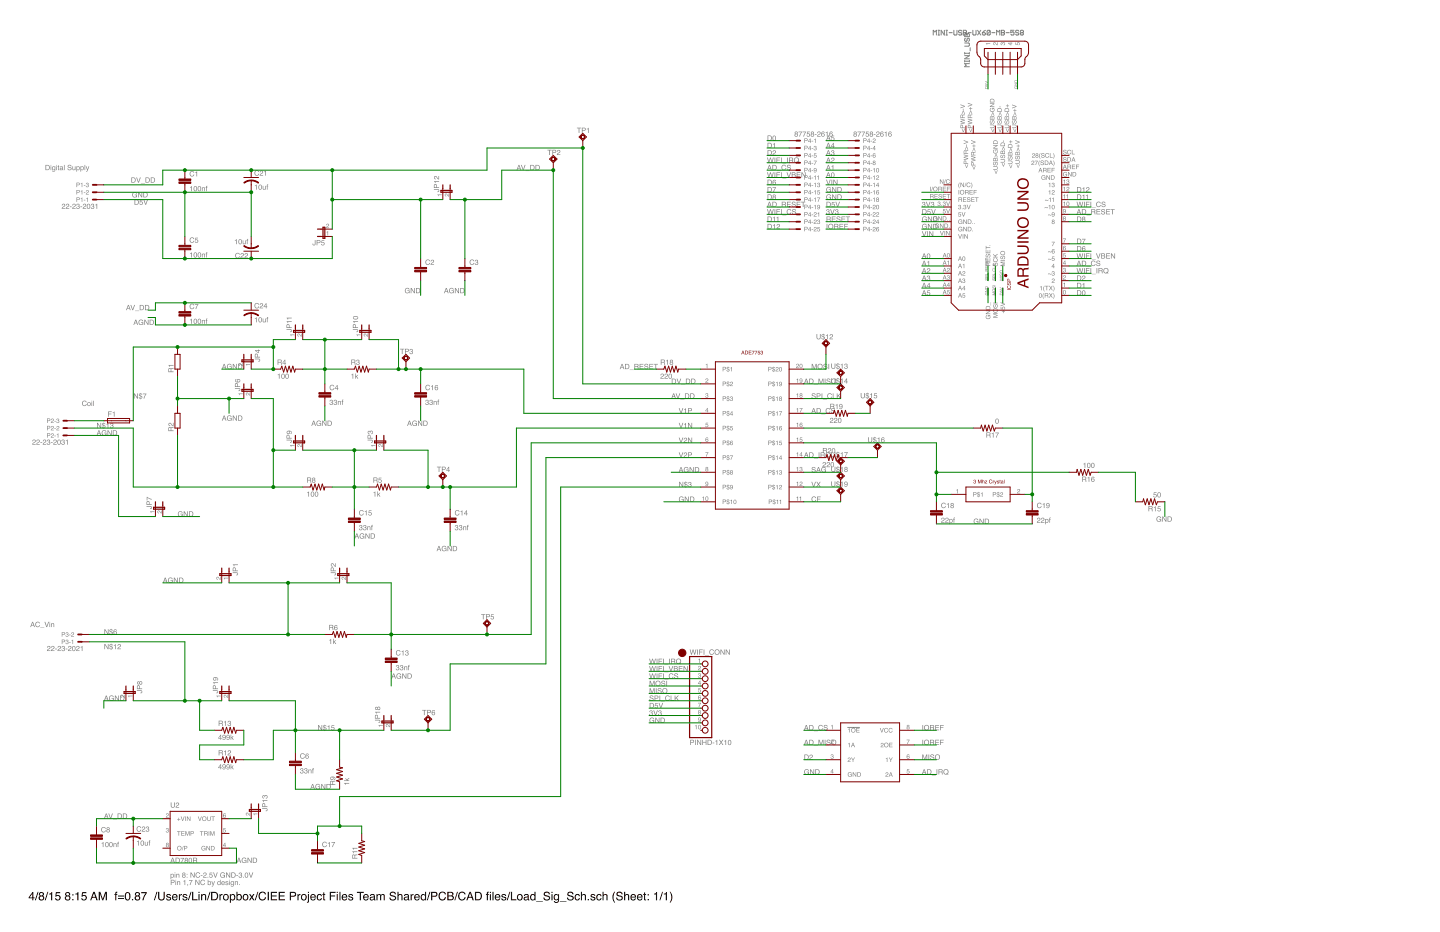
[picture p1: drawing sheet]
<svg xmlns="http://www.w3.org/2000/svg" width="432mm" height="279mm" viewBox="0 0 432 279" stroke-linecap="round" stroke-linejoin="round" font-family="sans-serif">
<path d="M9.7 267.9l-.8 1.1h.8zM9.7 267.4h.3v1.6h.4v.3h-.4v.6h-.3v-.6h-1.1v-.3zM11.3 267.4h.2l-.8 2.5h-.2zM12 268.1a.42 .42 0 0 0 .8 0 .42 .42 0 0 0-.8 0zM11.9 269.2a.51 .51 0 0 0 1 0 .51 .51 0 0 0-1 0zM11.9 267.6a.7 .7 0 0 1 1-.1 .7 .7 0 0 1 0 1.1 .77 .77 0 0 1 .1 1.1 .77 .77 0 0 1-1.1 0 .77 .77 0 0 1 .1-1.1l-.3-.5zM14.2 267.4h.3l-.8 2.5h-.3zM14.7 267.9l1-.5v2.5h-.4v-1.8h-.6zM16.8 267.5h1.2v.3h-1l-.1 .7a.85 .85 0 0 1 1.2 .4 .85 .85 0 0 1-.6 1.1 .85 .85 0 0 1-1-.7h.3a.55 .55 0 0 0 .8 .2 .55 .55 0 0 0 .1-.8 .55 .55 0 0 0-.9 .1h-.2zM19.8 268.1a.45 .45 0 0 0 .9 0 .45 .45 0 0 0-.9 0zM19.8 269.2a.51 .51 0 0 0 1 0 .51 .51 0 0 0-1 0zM19.7 267.6a.7 .7 0 0 1 1.1-.1 .7 .7 0 0 1-.1 1.1 .77 .77 0 0 1 .2 1.1 .77 .77 0 0 1-1.2 0 .77 .77 0 0 1 .2-1.1l-.4-.5zM21.7 268.1h.3v.3h-.3zM21.7 269.5h.3v.4h-.3zM22.6 267.9l.9-.5v2.5h-.3v-1.8h-.6zM24.6 267.5h1.3v.3h-1l-.1 .7a.85 .85 0 0 1 1.2 .4 .85 .85 0 0 1-.6 1.1 .85 .85 0 0 1-1.1-.7h.4a.55 .55 0 0 0 .8 .2 .55 .55 0 0 0 .1-.8 .55 .55 0 0 0-.9 .1h-.3zM28.2 267.7l-.4 1.2h.8zM28 267.4h.4l.9 2.5h-.4l-.2-.8h-1l-.3 .8h-.4zM29.6 267.4h.5l.7 2.1 .7-2.1h.5v2.5h-.3v-2.1l-.7 2.1h-.3l-.8-2.1v2.1h-.3zM34.6 267.5l.6-.2-.3 .5 .3 .5h-.3v1.6h-.3v-1.6h-.3zM35.4 268.5h1.8v.3h-1.8zM35.4 269.2h1.8v.3h-1.8zM37.8 267.6a.99 .99 0 0 1 1.2 .2 .99 .99 0 0 1 .1 1.2 .89 .89 0 0 1-1 1 .89 .89 0 0 1-.7-1.3zM38 267.8l-.1 .2a1.07 1.07 0 0 0 .5 1.7 1.3 1.3 0 0 0-.1-2zM39.6 269.5h.3v.4h-.3zM40.8 268.1a.42 .42 0 0 0 .8 0 .42 .42 0 0 0-.8 0zM40.7 269.2a.51 .51 0 0 0 1 0 .51 .51 0 0 0-1 0zM40.6 267.6a.7 .7 0 0 1 1.1-.1 .7 .7 0 0 1 0 1.1 .77 .77 0 0 1 .1 1.1 .77 .77 0 0 1-1.2 0 .77 .77 0 0 1 .2-1.1l-.4-.5zM42.3 267.5h1.8l-1.1 2.4h-.3l.2-.7 .8-1.4h-1.4zM46.9 267.4h.3l-.8 2.5h-.3zM47.4 267.4h.4v1.5a.65 .65 0 0 0 .6 .8 .65 .65 0 0 0 .7-.8v-1.5h.3v1.4a1.01 1.01 0 0 1-1 1.2 1.01 1.01 0 0 1-1-1.2zM50 268.2a.74 .74 0 0 1 1.3 .4h-.3a.39 .39 0 0 0-.4-.3 .39 .39 0 0 0-.4 .3l.2 .1a.7 .7 0 0 1 .9 .8 .7 .7 0 0 1-1.2 .4l-.3-.6h.3a.39 .39 0 0 0 .5 .5 .39 .39 0 0 0 .2-.6 .67 .67 0 0 1-.7-.3 .67 .67 0 0 1-.1-.7zM51.8 268.3a.85 .85 0 0 1 1-.2 .85 .85 0 0 1 .5 1h-1.4a.53 .53 0 0 0 .4 .6 .53 .53 0 0 0 .6-.4h.3a.93 .93 0 0 1-1.4 .5 .93 .93 0 0 1 0-1.5zM52.1 268.4l-.2 .4h1l-.3-.5zM53.6 268h.3v.4l.6-.4v.3l-.5 .3v1.3h-.4zM54.9 268.2a.74 .74 0 0 1 1.3 .4h-.3a.39 .39 0 0 0-.4-.3 .39 .39 0 0 0-.4 .3l.2 .1a.7 .7 0 0 1 .9 .8 .7 .7 0 0 1-1.2 .4l-.3-.6h.3a.39 .39 0 0 0 .5 .5 .39 .39 0 0 0 .2-.6 .67 .67 0 0 1-.7-.3 .67 .67 0 0 1-.1-.7zM57.2 267.4h.2l-.8 2.5h-.2zM57.6 267.4h.3v2.2h1.3v.3h-1.6zM59.5 268.1h.3v1.8h-.3zM59.5 267.4h.3v.3h-.3zM60.3 268h.3v.3a.66 .66 0 0 1 .8-.3 .66 .66 0 0 1 .4 .7v1.2h-.3v-1.2a.46 .46 0 0 0-.6-.4 .46 .46 0 0 0-.3 .6v1h-.3zM62.9 267.4h.2l-.8 2.5h-.2zM63.7 267.7v1.9h.6a.99 .99 0 0 0 .8-1 .99 .99 0 0 0-.8-.9zM63.3 267.4h1a1.29 1.29 0 0 1 1.1 1.2 1.29 1.29 0 0 1-1.1 1.3h-1zM65.8 268h.3v.4l.6-.4v.3l-.5 .3-.1 1.3h-.3zM67.4 268.4a.66 .66 0 0 0-.2 .9 .66 .66 0 0 0 .9 .2 .67 .67 0 0 0 .1-.9 .67 .67 0 0 0-.8-.2zM66.8 269a.95 .95 0 0 1 1.9 0 .95 .95 0 0 1-1.9 0zM69.4 268.4a.6 .6 0 0 0-.1 1 .6 .6 0 0 0 .9-.2 .57 .57 0 0 0-.1-.7 .57 .57 0 0 0-.7-.1zM68.9 268.1h.3v.2a.82 .82 0 0 1 1.2-.1 .82 .82 0 0 1 .1 1.1 .72 .72 0 0 1-.5 .6 .72 .72 0 0 1-.8-.2v.9h-.3zM70.9 267.4h.3v.9a.85 .85 0 0 1 1.3 .7 .85 .85 0 0 1-1.3 .7v.2h-.3zM71.3 268.4a.64 .64 0 0 0-.1 .9 .64 .64 0 0 0 .9 .2 .65 .65 0 0 0 .1-.9 .65 .65 0 0 0-.9-.2zM73.3 268.4a.66 .66 0 0 0-.2 .9 .66 .66 0 0 0 .9 .2 .67 .67 0 0 0 .1-.9 .67 .67 0 0 0-.8-.2zM72.7 269a.95 .95 0 0 1 1.9 0 .95 .95 0 0 1-1.9 0zM74.7 268h.4l.4 .7 .4-.7 .4 .1-.6 .8 .6 1h-.4l-.4-.7-.5 .7h-.4l.7-1zM77.2 267.4h.3l-.8 2.5h-.3zM77.8 267.7a1.1 1.1 0 0 1 1.1-.4 1.1 1.1 0 0 1 .9 .8h-.4a.87 .87 0 0 0-1.2-.4 .87 .87 0 0 0-.3 1.2 .77 .77 0 0 0 .8 .8 .77 .77 0 0 0 .7-.7h.4a1.2 1.2 0 0 1-1.6 .9 1.2 1.2 0 0 1-.6-1.8zM80.3 267.4h.3v2.5h-.3zM81.2 267.4h1.9v.3h-1.6v.7h1.4v.3h-1.4v.9h1.6v.3h-1.9zM83.6 267.4h1.8v.3h-1.5v.7h1.4v.3h-1.4v.9h1.5v.3h-1.8zM86.9 267.4h1.2a.73 .73 0 0 1 .7 .7 .73 .73 0 0 1-.7 .7h-.8v1.1h-.4zM87.3 267.7v.8h.6a.45 .45 0 0 0 .6-.4 .45 .45 0 0 0-.6-.4zM89.2 268h.3v.4l.6-.4v.3l-.6 .3v1.3h-.3zM90.8 268.4a.66 .66 0 0 0-.2 .9 .66 .66 0 0 0 .9 .2 .67 .67 0 0 0 .1-.9 .67 .67 0 0 0-.8-.2zM90.2 269a.95 .95 0 0 1 1.9 0 .95 .95 0 0 1-1.9 0zM92.3 267.4h.3v.3h-.3zM92.3 268.1h.3v2.2l-.6 .3v-.2l.3-.1zM93.3 268.3a.85 .85 0 0 1 1-.2 .85 .85 0 0 1 .4 1h-1.3a.53 .53 0 0 0 .3 .6 .53 .53 0 0 0 .7-.4h.3a.93 .93 0 0 1-1.4 .5 .93 .93 0 0 1 0-1.5zM93.5 268.4l-.1 .4h1l-.3-.5zM95.2 268.3a.76 .76 0 0 1 .8-.3 .76 .76 0 0 1 .5 .7h-.3a.58 .58 0 0 0-.8-.2 .58 .58 0 0 0-.1 .9 .46 .46 0 0 0 .5 .3 .46 .46 0 0 0 .4-.5h.3a.87 .87 0 0 1-1.2 .6 .87 .87 0 0 1-.2-1.3zM96.9 267.5h.3v.5h.3v.3h-.3v1.2l.3 .4-.6-.2v-1.4h-.2v-.3h.2zM98.9 267.4h1.8v.3h-1.5v.7h1.3v.3h-1.3v1.2h-.3zM101 268.1h.3v1.8h-.3zM101 267.4h.3v.3h-.3zM101.8 267.4h.3v2.5h-.3zM102.7 268.3a.85 .85 0 0 1 1-.2 .85 .85 0 0 1 .4 1h-1.3a.53 .53 0 0 0 .4 .6 .53 .53 0 0 0 .6-.4h.3a.93 .93 0 0 1-1.4 .5 .93 .93 0 0 1 0-1.5zM102.9 268.4l-.1 .4h1l-.3-.5zM104.6 268.2a.74 .74 0 0 1 1.3 .4h-.3a.39 .39 0 0 0-.4-.3 .39 .39 0 0 0-.4 .3l.2 .1a.7 .7 0 0 1 .9 .8 .7 .7 0 0 1-1.2 .4l-.3-.6h.3a.39 .39 0 0 0 .5 .5 .39 .39 0 0 0 .2-.6 .67 .67 0 0 1-.7-.3 .67 .67 0 0 1-.1-.7zM107 267.4h2.1v.3h-.9v2.2h-.3v-2.2h-.9zM109.1 268.3a.85 .85 0 0 1 1-.2 .85 .85 0 0 1 .5 1h-1.4a.53 .53 0 0 0 .4 .6 .53 .53 0 0 0 .6-.4h.3a.93 .93 0 0 1-1.4 .5 .93 .93 0 0 1 0-1.5zM109.4 268.4l-.2 .4h1l-.3-.5zM111.2 269.3a.44 .44 0 0 0 .6 .4 .44 .44 0 0 0 .2-.7zM111 268.2a.8 .8 0 0 1 1.4 .3v1.1l.2 .3h-.4l-.1-.2a.62 .62 0 0 1-1.1 .2 .62 .62 0 0 1 .4-1.1l.7-.1a.42 .42 0 0 0-.4-.5 .42 .42 0 0 0-.5 .4h-.3zM112.9 268h.3v.3a.6 .6 0 0 1 1 0 .62 .62 0 0 1 .8-.3 .62 .62 0 0 1 .4 .7v1.2h-.3v-1.3a.4 .4 0 0 0-.5-.3 .4 .4 0 0 0-.3 .5v1.1h-.3v-1.2a.42 .42 0 0 0-.6-.4 .42 .42 0 0 0-.2 .6v1h-.3zM117.1 267.5a1 1 0 0 1 1.6 .6h-.3a.55 .55 0 0 0-.7-.6 .55 .55 0 0 0-.4 .8h.1a1.1 1.1 0 0 1 1.4 1.1 1.08 1.08 0 0 1-1.2 .6 1.08 1.08 0 0 1-.8-.9h.3a.63 .63 0 0 0 .7 .6 .63 .63 0 0 0 .5-.8h-.1a1.04 1.04 0 0 1-1.3-1zM119.2 267.4h.3v.9a.65 .65 0 0 1 .8-.3 .65 .65 0 0 1 .4 .7v1.2h-.3v-1.2a.46 .46 0 0 0-.6-.4 .46 .46 0 0 0-.3 .6v1h-.3zM121.4 269.3a.44 .44 0 0 0 .6 .4 .44 .44 0 0 0 .2-.7zM121.3 268.2a.8 .8 0 0 1 1.3 .3v1.1l.2 .3h-.3l-.2-.2a.62 .62 0 0 1-1.1 .2 .62 .62 0 0 1 .4-1.1l.7-.1a.42 .42 0 0 0-.4-.5 .42 .42 0 0 0-.5 .4h-.2zM123.1 268h.3v.4l.6-.4v.3l-.5 .3-.1 1.3h-.3zM124.4 268.3a.85 .85 0 0 1 1.1-.2 .85 .85 0 0 1 .4 1h-1.4a.53 .53 0 0 0 .4 .6 .53 .53 0 0 0 .6-.4h.4a.93 .93 0 0 1-1.5 .5 .93 .93 0 0 1 0-1.5zM124.7 268.4l-.2 .4h1.1l-.4-.5zM126.6 268.5a.62 .62 0 0 0-.1 .9 .62 .62 0 0 0 .9 0 .61 .61 0 0 0 0-.9 .61 .61 0 0 0-.8 0zM126.5 268.1l.6-.1 .4 .3v-.9h.3v2.5h-.3v-.3a.85 .85 0 0 1-1.2 .1 .85 .85 0 0 1-.1-1.2zM128.8 267.4h.3l-.8 2.5h-.3zM129.3 267.4h1.1a.73 .73 0 0 1 .8 .7 .73 .73 0 0 1-.8 .7h-.8v1.1h-.3zM129.6 267.7v.8h.7a.45 .45 0 0 0 .5-.4 .45 .45 0 0 0-.5-.4zM131.8 267.7a1.1 1.1 0 0 1 1.1-.4 1.1 1.1 0 0 1 .8 .8h-.3a.87 .87 0 0 0-1.2-.4 .87 .87 0 0 0-.3 1.2 .77 .77 0 0 0 .7 .8 .77 .77 0 0 0 .8-.7h.3a1.2 1.2 0 0 1-1.6 .9 1.2 1.2 0 0 1-.5-1.8zM134.5 267.6v.8h.6a.41 .41 0 0 0 .5-.4 .41 .41 0 0 0-.5-.4zM134.5 268.7v.9h.7a.46 .46 0 0 0 .6-.5 .46 .46 0 0 0-.6-.4zM134.1 267.4h1.1a.63 .63 0 0 1 .7 .4 .63 .63 0 0 1-.3 .7 .72 .72 0 0 1 .5 .9 .72 .72 0 0 1-.9 .5h-1.1zM137.1 267.4h.2l-.8 2.5h-.3zM137.7 267.7a1.1 1.1 0 0 1 1.1-.4 1.1 1.1 0 0 1 .8 .8h-.3a.87 .87 0 0 0-1.2-.4 .87 .87 0 0 0-.3 1.2 .77 .77 0 0 0 .7 .8 .77 .77 0 0 0 .8-.7h.3a1.2 1.2 0 0 1-1.6 .9 1.2 1.2 0 0 1-.5-1.8zM141 267.7l-.4 1.2h.8zM140.8 267.4h.4l.9 2.5h-.4l-.2-.8h-1l-.3 .8h-.4zM142.8 267.7v1.9h.6a.99 .99 0 0 0 .8-1 .99 .99 0 0 0-.8-.9zM142.4 267.4h1a1.29 1.29 0 0 1 1.1 1.2 1.29 1.29 0 0 1-1.1 1.3h-1zM146 267.5l.6-.2-.3 .5 .3 .5h-.3v1.6h-.3v-1.6h-.3zM146.9 267.4h.3v.3h-.3zM146.9 268.1h.3v1.8h-.3zM147.7 267.4h.3v2.5h-.3zM148.6 268.3a.85 .85 0 0 1 1-.2 .85 .85 0 0 1 .4 1h-1.3a.53 .53 0 0 0 .4 .6 .53 .53 0 0 0 .6-.4h.3a.93 .93 0 0 1-1.4 .5 .93 .93 0 0 1 0-1.5zM148.8 268.4l-.1 .4h1l-.3-.5zM150.5 268.2a.74 .74 0 0 1 1.3 .4h-.3a.39 .39 0 0 0-.4-.3 .39 .39 0 0 0-.4 .3l.2 .1a.7 .7 0 0 1 .9 .8 .7 .7 0 0 1-1.2 .4l-.3-.6h.3a.39 .39 0 0 0 .5 .5 .39 .39 0 0 0 .2-.6 .67 .67 0 0 1-.7-.3 .67 .67 0 0 1-.1-.7zM152.8 267.4h.2l-.8 2.5h-.2zM153.2 267.4h.4v2.2h1.2v.3h-1.6zM155.6 268.4a.66 .66 0 0 0-.3 .9 .66 .66 0 0 0 1 .2 .67 .67 0 0 0 .1-.9 .67 .67 0 0 0-.8-.2zM155 269a.95 .95 0 0 1 1.9 0 .95 .95 0 0 1-1.9 0zM157.4 269.3a.44 .44 0 0 0 .6 .4 .44 .44 0 0 0 .2-.7zM157.2 268.2a.8 .8 0 0 1 1.4 .3v1.1l.2 .3h-.4l-.1-.2a.62 .62 0 0 1-1.1 .2 .62 .62 0 0 1 .4-1.1l.6-.1a.42 .42 0 0 0-.3-.5 .42 .42 0 0 0-.5 .4h-.3zM159.4 268.5a.62 .62 0 0 0-.1 .9 .62 .62 0 0 0 .9 0 .61 .61 0 0 0 0-.9 .61 .61 0 0 0-.8 0zM159.3 268.1l.6-.1 .4 .3v-.9h.3v2.5h-.3v-.3a.85 .85 0 0 1-1.2 .1 .85 .85 0 0 1-.1-1.2zM160.8 270.2h2v.1h-2zM163.3 267.5a1 1 0 0 1 1.6 .6h-.3a.55 .55 0 0 0-.7-.6 .55 .55 0 0 0-.4 .8h.1a1.1 1.1 0 0 1 1.3 1.1 1.08 1.08 0 0 1-1.1 .6 1.08 1.08 0 0 1-.9-.9h.4a.63 .63 0 0 0 .7 .6 .63 .63 0 0 0 .5-.8h-.2a1.04 1.04 0 0 1-1.2-1zM165.4 268.1h.3v1.8h-.3zM165.4 267.4h.3v.3h-.3zM166.2 268.3l.6-.3 .6 .3v-.2h.2v1.6a.81 .81 0 0 1-.6 1 .81 .81 0 0 1-.9-.6h.3a.53 .53 0 0 0 .7 .3 .53 .53 0 0 0 .2-.8 .84 .84 0 0 1-1.1 .1 .84 .84 0 0 1-.1-1.2zM166.5 268.4a.61 .61 0 0 0-.1 .9 .61 .61 0 0 0 .9 .1 .62 .62 0 0 0 0-.8 .62 .62 0 0 0-.8-.2zM167.9 270.2h1.9v.1h-1.9zM170.3 267.5a1 1 0 0 1 1.7 .6h-.4a.55 .55 0 0 0-.6-.6 .55 .55 0 0 0-.4 .8h.1a1.1 1.1 0 0 1 1.3 1.1 1.08 1.08 0 0 1-1.1 .6 1.08 1.08 0 0 1-.9-.9h.3a.63 .63 0 0 0 .7 .6 .63 .63 0 0 0 .6-.8h-.2a1.04 1.04 0 0 1-1.3-1zM172.5 268.3a.76 .76 0 0 1 .8-.3 .76 .76 0 0 1 .6 .7h-.3a.58 .58 0 0 0-.9-.2 .58 .58 0 0 0 0 .9 .46 .46 0 0 0 .5 .3 .46 .46 0 0 0 .4-.5h.3a.87 .87 0 0 1-1.3 .6 .87 .87 0 0 1-.2-1.3zM174.2 267.4h.3v.9a.65 .65 0 0 1 .8-.3 .65 .65 0 0 1 .4 .7v1.2h-.3v-1.2a.46 .46 0 0 0-.6-.4 .46 .46 0 0 0-.3 .6v1h-.3zM176.2 269.5h.4v.4h-.4zM177.3 268.2a.74 .74 0 0 1 1.2 .4h-.3a.39 .39 0 0 0-.4-.3 .39 .39 0 0 0-.4 .3l.2 .1a.7 .7 0 0 1 .9 .8 .7 .7 0 0 1-1.1 .4l-.4-.6h.3a.39 .39 0 0 0 .5 .5 .39 .39 0 0 0 .2-.6 .67 .67 0 0 1-.7-.3 .67 .67 0 0 1 0-.7zM179 268.3a.76 .76 0 0 1 .8-.3 .76 .76 0 0 1 .6 .7h-.3a.58 .58 0 0 0-.9-.2 .58 .58 0 0 0 0 .9 .46 .46 0 0 0 .5 .3 .46 .46 0 0 0 .4-.5h.3a.87 .87 0 0 1-1.3 .6 .87 .87 0 0 1-.2-1.3zM180.7 267.4h.3v.9a.65 .65 0 0 1 .7-.3 .65 .65 0 0 1 .5 .7v1.2h-.3v-1.2a.46 .46 0 0 0-.6-.4 .46 .46 0 0 0-.3 .6v1h-.3zM184.2 267.3h.2a3.1 3.1 0 0 0 .1 3.3 2.25 2.25 0 0 1-.3-3.3zM185.1 267.5a1 1 0 0 1 1.6 .6h-.3a.55 .55 0 0 0-.7-.6 .55 .55 0 0 0-.4 .8h.1a1.1 1.1 0 0 1 1.3 1.1 1.08 1.08 0 0 1-1.1 .6 1.08 1.08 0 0 1-.9-.9h.4a.63 .63 0 0 0 .7 .6 .63 .63 0 0 0 .5-.8h-.2a1.04 1.04 0 0 1-1.2-1zM187.2 267.4h.3v.9a.65 .65 0 0 1 .7-.3 .65 .65 0 0 1 .5 .7v1.2h-.4v-1.2a.46 .46 0 0 0-.5-.4 .46 .46 0 0 0-.3 .6v1h-.3zM189.3 268.3a.85 .85 0 0 1 1-.2 .85 .85 0 0 1 .4 1h-1.3a.53 .53 0 0 0 .4 .6 .53 .53 0 0 0 .6-.4h.3a.93 .93 0 0 1-1.4 .5 .93 .93 0 0 1 0-1.5zM189.5 268.4l-.1 .4h1l-.3-.5zM191.2 268.3a.85 .85 0 0 1 1.1-.2 .85 .85 0 0 1 .4 1h-1.4a.53 .53 0 0 0 .4 .6 .53 .53 0 0 0 .6-.4h.4a.93 .93 0 0 1-1.5 .5 .93 .93 0 0 1 0-1.5zM191.5 268.4l-.2 .4h1.1l-.4-.5zM193.1 267.5h.3v.5h.3v.3h-.3v1.2l.3 .4-.6-.2v-1.4h-.2v-.3h.2zM194.2 268.1h.4v.3h-.4zM194.2 269.5h.4v.4h-.4zM196.1 267.9l.9-.5v2.5h-.3v-1.8h-.6zM198.5 267.4h.3l-.8 2.5h-.3zM199.1 267.9l.9-.5v2.5h-.4v-1.8h-.5zM200.8 267.3a2.08 2.08 0 0 1 0 3.3 3.1 3.1 0 0 0 0-3.3z" fill-rule="evenodd" fill="#000"/>
<g fill="#808080">
<path d="M24.8 120.3a.68 .68 0 0 1 .7-.2 .68 .68 0 0 1 .5 .5h-.2a.53 .53 0 0 0-.8-.1 .53 .53 0 0 0 0 .8 .53 .53 0 0 0 .7 0l.3-.2a.77 .77 0 0 1-1.2 .5 .77 .77 0 0 1 0-1.3zM26.3 121.1a.4 .4 0 0 0 .8 0 .4 .4 0 0 0-.8 0zM26.1 121.1a.6 .6 0 0 1 1.2 0 .6 .6 0 0 1-1.2 0zM27.4 120.6h.2v1.1h-.2zM27.4 120.1l.2 .3zM27.9 120.1h.2v1.6h-.2z" fill-rule="evenodd"/>
<path d="M13.8 49.6v1.2h.6l.3-.3a.66 .66 0 0 0-.1-.7 .66 .66 0 0 0-.8-.2zM13.6 49.4h.7a.79 .79 0 0 1 .6 .8 .79 .79 0 0 1-.6 .8h-.7zM15.2 49.9h.2v1.1h-.2zM15.2 49.4l.2 .3zM15.7 50l.9-.1v1a.5 .5 0 0 1-.4 .6 .5 .5 0 0 1-.6-.4l.7 .2 .1-.5a.54 .54 0 0 1-.8 0 .54 .54 0 0 1 .1-.8zM15.8 50.5a.4 .4 0 0 0 .7 0 .4 .4 0 0 0-.7 0zM16.9 49.9h.2v1.1h-.2zM16.9 49.4l.2 .3zM17.4 49.5l.4 .4-.2 .1 .2 1-.4-.1v-.9h-.2zM18.1 50.6v.1a.25 .25 0 0 0 .4 .2 .25 .25 0 0 0 0-.4zM18.1 49.9l.7 .1 .2 1-.3-.1a.38 .38 0 0 1-.7 .1 .38 .38 0 0 1 .3-.6l.4-.3-.7 .1zM19.2 49.4h.2v1.6h-.2zM20.4 49.5a.61 .61 0 0 1 1 .4h-.2a.36 .36 0 0 0-.4-.3 .36 .36 0 0 0-.3 .3l.1 .1a.57 .57 0 0 1 .7 .2 .57 .57 0 0 1-.1 .8 .62 .62 0 0 1-1-.5h.2a.41 .41 0 0 0 .4 .4 .41 .41 0 0 0 .4-.4v-.1a.65 .65 0 0 1-.7-.2 .65 .65 0 0 1-.1-.7zM21.7 49.9h.2v.8l.2 .2 .3-.2v-.8h.2v1.1l-.1-.2a.4 .4 0 0 1-.5 .2 .4 .4 0 0 1-.3-.4zM23.1 50.4a.4 .4 0 0 0 .8 0 .4 .4 0 0 0-.8 0zM22.9 49.9l.2 .1a.52 .52 0 0 1 .8 .4 .52 .52 0 0 1-.8 .5v.6h-.2zM24.3 50.4a.4 .4 0 0 0 .8 0 .4 .4 0 0 0-.8 0zM24.1 49.9l.2 .1a.52 .52 0 0 1 .8 .4 .52 .52 0 0 1-.8 .5v.6h-.2zM25.4 49.4h.2v1.6h-.2zM25.7 49.9h.2l.3 .9 .3-.9h.3l-.4 .9a.49 .49 0 0 1-.5 .7l.2-.5z" fill-rule="evenodd"/>
<path d="M9.8 186.7l-.3 .6h.5zM9.7 186.4h.2l.6 1.6h-.3l-.1-.5h-.6l-.2 .5h-.2zM10.8 186.6a.68 .68 0 0 1 .7-.2 .68 .68 0 0 1 .5 .5h-.2a.53 .53 0 0 0-.8-.1 .53 .53 0 0 0 0 .8 .53 .53 0 0 0 .7 0l.3-.2a.77 .77 0 0 1-1.2 .5 .77 .77 0 0 1 0-1.3zM12.1 188.2l1.2 .1zM13.3 186.4h.3l.4 1.4 .5-1.4h.2l-.6 1.6h-.2zM14.8 186.9h.2v1.1h-.2zM14.8 186.4l.2 .2zM15.3 186.8l.2 .2a.41 .41 0 0 1 .5-.2 .41 .41 0 0 1 .3 .5v.7h-.2l-.1-.8-.2-.2-.3 .2v.8h-.2z" fill-rule="evenodd"/>
<path d="M51.3 262.5a.4 .4 0 0 0 .8 0 .4 .4 0 0 0-.8 0zM51.1 262l.2 .1a.52 .52 0 0 1 .9 .4 .52 .52 0 0 1-.9 .5v.6h-.2zM52.4 262h.2v1.1h-.2zM52.4 261.5l.2 .3zM52.9 262l.1 .1a.41 .41 0 0 1 .5-.1 .41 .41 0 0 1 .3 .4v.7h-.2v-.8l-.2-.2-.3 .2-.1 .8h-.1zM54.9 262a.26 .26 0 0 0 .5 0 .26 .26 0 0 0-.5 0zM54.8 262.7a.31 .31 0 0 0 .6 0 .31 .31 0 0 0-.6 0zM54.8 261.7a.44 .44 0 0 1 .6-.1 .44 .44 0 0 1 0 .7 .47 .47 0 0 1 .1 .7 .47 .47 0 0 1-.7 0 .47 .47 0 0 1 .1-.7l-.2-.3zM56 262h.2v.2h-.2zM56 262.9h.2v.2h-.2zM57.1 261.5h.3l.8 1.3v-1.3h.2v1.6h-.3l-.8-1.3v1.3h-.2zM58.8 261.7a.68 .68 0 0 1 .7-.2 .68 .68 0 0 1 .5 .5h-.2a.53 .53 0 0 0-.8-.1 .53 .53 0 0 0 0 .8 .53 .53 0 0 0 .8 0l.2-.2a.77 .77 0 0 1-1.2 .5 .77 .77 0 0 1 0-1.3zM60.2 262.4h.5v.2h-.5zM61.1 261.7a.55 .55 0 0 1 .9 .3 .55 .55 0 0 1-.7 .7l-.2 .2h.8v.2h-1l.2-.5a.53 .53 0 0 0 .5-.2 .53 .53 0 0 0 0-.6l-.7 .3zM62.2 262.9h.3v.2h-.3zM62.9 261.6h.8v.2h-.7v.4a.53 .53 0 0 1 .7 .3 .53 .53 0 0 1-.3 .7 .53 .53 0 0 1-.7-.5h.2a.33 .33 0 0 0 .5 .2 .33 .33 0 0 0 .1-.5 .33 .33 0 0 0-.6 0h-.1zM63.9 261.5h.3l.4 1.4 .4-1.4h.3l-.6 1.6h-.2zM66.2 261.7a.69 .69 0 0 1 1.2 .3h-.2a.54 .54 0 0 0-.8-.1 .54 .54 0 0 0 0 .8 .54 .54 0 0 0 .8-.1l-.4-.3h.7v.8l-.2-.2a.79 .79 0 0 1-1.2 0 .79 .79 0 0 1 .1-1.2zM67.8 261.5h.2l.8 1.3v-1.3h.2v1.6h-.2l-.8-1.3v1.3h-.2zM69.6 261.7v1.2h.5l.3-.3a.66 .66 0 0 0-.1-.7 .66 .66 0 0 0-.7-.2zM69.4 261.5h.6a.79 .79 0 0 1 .7 .8 .79 .79 0 0 1-.7 .8h-.6zM70.9 262.4h.5v.2h-.5zM71.7 261.7a.44 .44 0 0 1 .7-.1 .44 .44 0 0 1 0 .7 .5 .5 0 0 1-.2 .9 .5 .5 0 0 1-.7-.6h.2a.32 .32 0 0 0 .5 .4 .31 .31 0 0 0 0-.6h-.2v-.2a.25 .25 0 0 0 .4-.2 .25 .25 0 0 0-.3-.2l-.5 .3zM72.9 262.9h.2v.2h-.2zM73.6 261.7a.74 .74 0 0 1 .9 .5 .74 .74 0 0 1-.4 .9 .79 .79 0 0 1-.8-.5 .79 .79 0 0 1 .3-.9zM73.8 261.8a.71 .71 0 0 0 .2 1.1 .7 .7 0 0 0-.2-1.1zM74.6 261.5h.2l.5 1.4 .4-1.4h.2l-.5 1.6h-.3z" fill-rule="evenodd"/>
<path d="M51.2 263.8h.7a.45 .45 0 0 1 .5 .4 .45 .45 0 0 1-.5 .5h-.5v.6h-.2zM51.4 263.9v.6h.4a.27 .27 0 0 0 .4-.3 .27 .27 0 0 0-.4-.3zM52.6 264.2h.2v1.1h-.2zM52.6 263.8l.2 .2zM53.1 264.2l.2 .1a.41 .41 0 0 1 .5-.1 .41 .41 0 0 1 .2 .4v.7h-.2v-.8l-.2-.2-.3 .2v.8h-.2zM55 264.1l.5-.3v1.5h-.2v-1.1zM56.2 265.1h.2l-.2 .5zM56.7 263.8h1l-.6 1.5h-.2l.1-.3 .5-1h-.8zM58.6 263.8h.2l.8 1.2v-1.2h.2v1.5h-.2l-.8-1.2v1.2h-.2zM60.3 264a.68 .68 0 0 1 .6-.3 .68 .68 0 0 1 .6 .5h-.3a.53 .53 0 0 0-.7-.1 .53 .53 0 0 0 0 .8 .53 .53 0 0 0 .7 0l.3-.2a.77 .77 0 0 1-1.2 .5 .77 .77 0 0 1 0-1.2zM62.3 263.7h.2v.6a.52 .52 0 0 1 .8 .5 .52 .52 0 0 1-.8 .4l-.2 .1zM62.5 264.7a.38 .38 0 0 0 .7 0 .38 .38 0 0 0-.7 0zM63.4 264.2h.2l.3 .9 .3-.9h.2l-.3 1a.49 .49 0 0 1-.6 .6l.3-.4zM65.2 264.7a.4 .4 0 0 0 .8 0 .4 .4 0 0 0-.8 0zM65.3 264.3l.3-.1 .4 .1v-.6h.1v1.6l-.1-.1a.54 .54 0 0 1-.8-.1 .54 .54 0 0 1 .1-.8zM66.5 264.3a.52 .52 0 0 1 .6-.1 .52 .52 0 0 1 .3 .6h-.8a.33 .33 0 0 0 .2 .4 .33 .33 0 0 0 .4-.2h.2a.57 .57 0 0 1-.9 .2 .57 .57 0 0 1 0-.9zM66.7 264.4l-.1 .3h.6l-.2-.3zM67.7 264.2h.6l.2 .2-.6-.1v.3a.42 .42 0 0 1 .6 .5 .42 .42 0 0 1-.7 .2l-.2-.3 .6 .2v-.3a.41 .41 0 0 1-.5-.2 .41 .41 0 0 1 0-.5zM68.7 264.2h.2v1.1h-.2zM68.7 263.8l.2 .2zM69.3 264.3l.8-.1v1a.5 .5 0 0 1-.3 .6 .5 .5 0 0 1-.6-.3l.6 .1 .2-.4a.54 .54 0 0 1-.8-.1 .54 .54 0 0 1 .1-.8zM69.3 264.8a.4 .4 0 0 0 .8 0 .4 .4 0 0 0-.8 0zM70.4 264.2l.2 .1a.41 .41 0 0 1 .5-.1 .41 .41 0 0 1 .3 .4v.7h-.2v-.8l-.3-.2-.2 .2-.1 .8h-.2zM71.7 265.1h.2v.2h-.2z" fill-rule="evenodd"/>
<path d="M57 56.1l.5-.3v1.5h-.2v-1.1zM58.2 55.9a.74 .74 0 0 1 1 .5 .74 .74 0 0 1-.5 .9 .79 .79 0 0 1-.7-.5 .79 .79 0 0 1 .2-.9zM58.4 56a.71 .71 0 0 0 .3 1.1 .7 .7 0 0 0-.3-1.1zM59.4 55.9a.74 .74 0 0 1 1 .5 .74 .74 0 0 1-.4 .9 .79 .79 0 0 1-.8-.5 .79 .79 0 0 1 .2-.9zM59.6 56a.71 .71 0 0 0 .3 1.1 .7 .7 0 0 0-.3-1.1zM60.5 56.2l.2 .1a.41 .41 0 0 1 .5-.1 .41 .41 0 0 1 .3 .4v.7h-.2v-.8l-.2-.2-.3 .2-.1 .8h-.2zM61.8 55.8l.4-.1-.2 1.6h-.2v-1h-.2z" fill-rule="evenodd"/>
<path d="M99 119.9a.44 .44 0 0 1 .7 0 .44 .44 0 0 1-.1 .7 .5 .5 0 0 1-.1 .8 .5 .5 0 0 1-.7-.5h.2a.31 .31 0 0 0 .4 .3 .31 .31 0 0 0 0-.5h-.2l.1-.2a.25 .25 0 0 0 .3-.2 .25 .25 0 0 0-.3-.3l-.5 .3zM100.2 119.9a.44 .44 0 0 1 .7 0 .44 .44 0 0 1-.1 .7 .5 .5 0 0 1-.1 .8 .5 .5 0 0 1-.7-.5h.2a.31 .31 0 0 0 .4 .3 .31 .31 0 0 0 .1-.5h-.3l.1-.2a.25 .25 0 0 0 .3-.2 .25 .25 0 0 0-.3-.3l-.5 .3zM101.3 120.2l.2 .2a.41 .41 0 0 1 .5-.2 .41 .41 0 0 1 .2 .4v.8h-.2v-.8l-.2-.2-.3 .1v.9h-.2zM102.6 119.9l.4-.1-.2 1.6h-.2v-1h-.2z" fill-rule="evenodd"/>
<path d="M57 76l.5-.3v1.5h-.2v-1.1zM58.2 75.8a.74 .74 0 0 1 1 .4 .74 .74 0 0 1-.5 1 .79 .79 0 0 1-.7-.5 .79 .79 0 0 1 .2-.9zM58.4 75.9a.71 .71 0 0 0 .3 1.1 .7 .7 0 0 0-.3-1.1zM59.4 75.8a.74 .74 0 0 1 1 .4 .74 .74 0 0 1-.4 1 .79 .79 0 0 1-.8-.5 .79 .79 0 0 1 .2-.9zM59.6 75.9a.71 .71 0 0 0 .3 1.1 .7 .7 0 0 0-.3-1.1zM60.5 76l.2 .2a.41 .41 0 0 1 .5-.2 .41 .41 0 0 1 .3 .5v.7h-.2v-.8l-.2-.2-.3 .2-.1 .8h-.2zM61.8 75.7l.4-.1-.2 1.6h-.2v-1h-.2z" fill-rule="evenodd"/>
<path d="M90.2 230.4a.44 .44 0 0 1 .6 0 .44 .44 0 0 1 0 .6 .5 .5 0 0 1-.1 .9 .5 .5 0 0 1-.7-.5h.2a.31 .31 0 0 0 .4 .3 .31 .31 0 0 0 0-.5l-.2-.1v-.1a.25 .25 0 0 0 .4-.2 .25 .25 0 0 0-.3-.3l-.5 .3zM91.4 230.4a.44 .44 0 0 1 .6 0 .44 .44 0 0 1 0 .6 .5 .5 0 0 1-.1 .9 .5 .5 0 0 1-.7-.5h.2a.31 .31 0 0 0 .4 .3 .31 .31 0 0 0 0-.5l-.2-.1 .1-.1a.25 .25 0 0 0 .3-.2 .25 .25 0 0 0-.3-.3l-.5 .3zM92.5 230.7l.2 .2a.41 .41 0 0 1 .4-.2 .41 .41 0 0 1 .3 .4v.7h-.2v-.8l-.2-.1-.3 .1v.8h-.2zM93.8 230.4l.3-.1-.2 1.5h-.2v-.9h-.1z" fill-rule="evenodd"/>
<path d="M57 95.8l.5-.2v1.5h-.2v-1.1zM58.2 95.7a.74 .74 0 0 1 1 .4 .74 .74 0 0 1-.5 1 .79 .79 0 0 1-.7-.5 .79 .79 0 0 1 .2-.9zM58.4 95.8a.71 .71 0 0 0 .3 1.1 .7 .7 0 0 0-.3-1.1zM59.4 95.7a.74 .74 0 0 1 1 .4 .74 .74 0 0 1-.4 1 .79 .79 0 0 1-.8-.5 .79 .79 0 0 1 .2-.9zM59.6 95.8a.71 .71 0 0 0 .3 1.1 .7 .7 0 0 0-.3-1.1zM60.5 95.9l.2 .2a.41 .41 0 0 1 .5-.2 .41 .41 0 0 1 .3 .4v.8h-.2v-.8l-.2-.2-.3 .1-.1 .9h-.2zM61.8 95.6l.4-.1-.2 1.6h-.2v-1h-.2z" fill-rule="evenodd"/>
<path d="M30.5 252.7l.5-.3v1.5h-.2v-1zM31.7 252.6a.74 .74 0 0 1 1 .4 .74 .74 0 0 1-.5 .9 .79 .79 0 0 1-.7-.5 .79 .79 0 0 1 .2-.8zM31.9 252.6a.71 .71 0 0 0 .3 1.2 .7 .7 0 0 0-.3-1.2zM32.9 252.6a.74 .74 0 0 1 1 .4 .74 .74 0 0 1-.5 .9 .79 .79 0 0 1-.7-.5 .79 .79 0 0 1 .2-.8zM33.1 252.6a.71 .71 0 0 0 .3 1.2 .7 .7 0 0 0-.3-1.2zM34 252.8l.2 .2a.41 .41 0 0 1 .5-.2 .41 .41 0 0 1 .3 .4v.7h-.2v-.8l-.3-.2-.2 .2-.1 .8h-.2zM35.3 252.5l.4-.1-.2 1.5h-.2v-.9h-.2z" fill-rule="evenodd"/>
<path d="M118.9 199.5a.44 .44 0 0 1 .7-.1 .44 .44 0 0 1-.1 .7 .5 .5 0 0 1-.1 .9 .5 .5 0 0 1-.7-.6h.2a.31 .31 0 0 0 .4 .4 .31 .31 0 0 0 0-.6h-.2l.1-.2a.25 .25 0 0 0 .3-.2 .25 .25 0 0 0-.3-.2l-.5 .3zM120.1 199.5a.44 .44 0 0 1 .7-.1 .44 .44 0 0 1-.1 .7 .5 .5 0 0 1-.1 .9 .5 .5 0 0 1-.7-.6h.2a.31 .31 0 0 0 .4 .4 .31 .31 0 0 0 0-.6h-.2l.1-.2a.25 .25 0 0 0 .3-.2 .25 .25 0 0 0-.3-.2l-.5 .3zM121.2 199.8l.2 .1a.41 .41 0 0 1 .4-.1 .41 .41 0 0 1 .3 .4v.7h-.2v-.8l-.2-.2-.3 .2v.8h-.2zM122.5 199.4l.3-.1-.2 1.6h-.1v-1h-.2z" fill-rule="evenodd"/>
<path d="M136.6 157.5a.44 .44 0 0 1 .6 0 .44 .44 0 0 1 0 .6 .5 .5 0 0 1-.1 .9 .5 .5 0 0 1-.7-.5h.2a.31 .31 0 0 0 .4 .3 .31 .31 0 0 0 0-.6h-.2v-.1a.25 .25 0 0 0 .4-.2 .25 .25 0 0 0-.3-.3l-.5 .3zM137.8 157.5a.44 .44 0 0 1 .6 0 .44 .44 0 0 1 0 .6 .5 .5 0 0 1-.1 .9 .5 .5 0 0 1-.7-.5h.2a.31 .31 0 0 0 .4 .3 .31 .31 0 0 0 0-.6h-.2l.1-.1a.25 .25 0 0 0 .3-.2 .25 .25 0 0 0-.3-.3l-.5 .3zM138.9 157.8l.2 .2a.41 .41 0 0 1 .4-.2 .41 .41 0 0 1 .3 .4v.7h-.2v-.8l-.2-.2-.3 .2v.8h-.2zM140.2 157.4h.3l-.2 1.5h-.2v-.9h-.1z" fill-rule="evenodd"/>
<path d="M107.8 157.5a.44 .44 0 0 1 .7 0 .44 .44 0 0 1-.1 .6 .5 .5 0 0 1-.1 .9 .5 .5 0 0 1-.7-.5h.2a.31 .31 0 0 0 .5 .3 .31 .31 0 0 0 0-.6h-.2v-.1a.25 .25 0 0 0 .3-.2 .25 .25 0 0 0-.2-.3l-.5 .3zM109.1 157.5a.44 .44 0 0 1 .6 0 .44 .44 0 0 1 0 .6 .5 .5 0 0 1-.2 .9 .5 .5 0 0 1-.7-.5h.2a.31 .31 0 0 0 .5 .3 .31 .31 0 0 0 0-.6h-.2v-.1a.25 .25 0 0 0 .4-.2 .25 .25 0 0 0-.3-.3l-.5 .3zM110.1 157.8l.2 .2a.41 .41 0 0 1 .5-.2 .41 .41 0 0 1 .3 .4v.7h-.2v-.8l-.2-.2-.3 .2-.1 .8h-.2zM111.4 157.4h.4l-.2 1.5h-.2v-.9h-.2z" fill-rule="evenodd"/>
<path d="M127.7 119.9a.44 .44 0 0 1 .7 0 .44 .44 0 0 1-.1 .7 .5 .5 0 0 1-.1 .8 .5 .5 0 0 1-.7-.5h.2a.31 .31 0 0 0 .5 .3 .31 .31 0 0 0 0-.5h-.3l.1-.2a.25 .25 0 0 0 .3-.2 .25 .25 0 0 0-.2-.3l-.5 .3zM128.9 119.9a.44 .44 0 0 1 .7 0 .44 .44 0 0 1-.1 .7 .5 .5 0 0 1-.1 .8 .5 .5 0 0 1-.7-.5h.2a.31 .31 0 0 0 .5 .3 .31 .31 0 0 0 0-.5h-.3l.1-.2a.25 .25 0 0 0 .3-.2 .25 .25 0 0 0-.2-.3l-.5 .3zM130 120.2l.2 .2a.41 .41 0 0 1 .5-.2 .41 .41 0 0 1 .3 .4v.8h-.2v-.8l-.2-.2-.3 .1-.1 .9h-.2zM131.3 119.9l.4-.1-.2 1.6h-.2v-1h-.2z" fill-rule="evenodd"/>
<path d="M76.4 55.6l.6-.3v1.6h-.2v-1.1zM77.7 55.5a.74 .74 0 0 1 .9 .4 .74 .74 0 0 1-.4 1 .79 .79 0 0 1-.7-.5 .79 .79 0 0 1 .2-.9zM77.9 55.5a.71 .71 0 0 0 .2 1.2 .7 .7 0 0 0-.2-1.2zM78.8 55.7h.2v.9l.2 .1 .3-.2v-.8h.2v1.2l-.2-.2a.4 .4 0 0 1-.4 .2 .4 .4 0 0 1-.3-.4zM80.1 55.4l.3-.1-.2 1.6h-.2v-1h-.1z" fill-rule="evenodd"/>
<path d="M70.4 72l.6-.3v1.5h-.2v-1.1zM71.7 71.8a.74 .74 0 0 1 .9 .5 .74 .74 0 0 1-.4 .9 .79 .79 0 0 1-.7-.5 .79 .79 0 0 1 .2-.9zM71.9 71.9a.71 .71 0 0 0 .2 1.1 .7 .7 0 0 0-.2-1.1zM72.8 72.1h.2v.8l.2 .2 .3-.2v-.8h.2v1.1l-.2-.2a.4 .4 0 0 1-.4 .2 .4 .4 0 0 1-.3-.4zM74.1 71.7l.3-.1-.2 1.6h-.2v-1h-.1z" fill-rule="evenodd"/>
<path d="M41.1 252.3l.5-.3v1.5h-.2v-1.1zM42.3 252.1a.74 .74 0 0 1 1 .5 .74 .74 0 0 1-.5 .9 .79 .79 0 0 1-.7-.5 .79 .79 0 0 1 .2-.9zM42.5 252.2a.71 .71 0 0 0 .3 1.1 .7 .7 0 0 0-.3-1.1zM43.4 252.4h.2v.8l.2 .2 .3-.2v-.8h.2v1.1l-.1-.2a.4 .4 0 0 1-.5 .2 .4 .4 0 0 1-.3-.4zM44.7 252l.4-.1-.2 1.6h-.2v-1h-.2z" fill-rule="evenodd"/>
<path d="M76.4 95.4l.6-.3v1.5h-.2v-1.1zM77.7 95.3a.74 .74 0 0 1 .9 .4 .74 .74 0 0 1-.4 .9 .79 .79 0 0 1-.7-.5 .79 .79 0 0 1 .2-.8zM77.9 95.3a.71 .71 0 0 0 .2 1.2 .7 .7 0 0 0-.2-1.2zM78.8 95.5h.2v.8l.2 .2 .3-.2v-.8h.2v1.1l-.2-.1a.4 .4 0 0 1-.4 .1 .4 .4 0 0 1-.3-.3zM80.1 95.1l.3-.1-.2 1.6h-.2v-1h-.1z" fill-rule="evenodd"/>
<path d="M105.4 112.3l.5-.3v1.5h-.2v-1zM106.5 112h.2v.9l.7-.5-.4 .4 .4 .7h-.2l-.4-.5-.1 .5h-.2z" fill-rule="evenodd"/>
<path d="M83.3 112.3l.5-.3v1.5h-.2v-1zM84.5 112.2a.74 .74 0 0 1 1 .4 .74 .74 0 0 1-.5 .9 .79 .79 0 0 1-.7-.5 .79 .79 0 0 1 .2-.8zM84.7 112.2a.71 .71 0 0 0 .3 1.2 .7 .7 0 0 0-.3-1.2zM85.7 112.2a.74 .74 0 0 1 1 .4 .74 .74 0 0 1-.4 .9 .79 .79 0 0 1-.8-.5 .79 .79 0 0 1 .2-.8zM85.9 112.2a.71 .71 0 0 0 .3 1.2 .7 .7 0 0 0-.3-1.2z" fill-rule="evenodd"/>
<path d="M112 147.7l.6-.3v1.5h-.3v-1.1zM113.1 147.3h.2v.9l.7-.5-.4 .5 .5 .7h-.3l-.3-.6-.2 .6h-.2z" fill-rule="evenodd"/>
<path d="M98.7 191.8l.6-.2v1.5h-.2v-1.1zM99.9 191.5h.2v.9l.7-.5-.4 .5 .4 .7h-.2l-.4-.6-.1 .6h-.2z" fill-rule="evenodd"/>
<path d="M92.1 147.7l.6-.3v1.5h-.2v-1.1zM93.3 147.5a.74 .74 0 0 1 1 .4 .74 .74 0 0 1-.4 1 .79 .79 0 0 1-.8-.5 .79 .79 0 0 1 .2-.9zM93.6 147.6a.71 .71 0 0 0 .2 1.1 .7 .7 0 0 0-.2-1.1zM94.6 147.5a.74 .74 0 0 1 .9 .4 .74 .74 0 0 1-.4 1 .79 .79 0 0 1-.7-.5 .79 .79 0 0 1 .2-.9zM94.8 147.6a.71 .71 0 0 0 .2 1.1 .7 .7 0 0 0-.2-1.1z" fill-rule="evenodd"/>
<path d="M103.2 234.7h1.5v.2h-1.1l-.1 .4zM103.6 233.2l.4 .5 .7-.5v.2l-.6 .4 .6 .2v.1h-1.6v-.1h1z" fill-rule="evenodd"/>
<path d="M66.1 229.4l-.5 .7h.5zM66.1 229.1h.2v1h.2l-.2 .5h-.2v-.3h-.7zM66.8 229.3a.73 .73 0 0 1 1 .5 .73 .73 0 0 1-.7 .9l-.4-.3 .2-.1a.3 .3 0 0 0 .3 .2 .3 .3 0 0 0 .3-.4v-.2a.49 .49 0 0 1-.7 .1 .49 .49 0 0 1 0-.7zM66.9 229.6a.32 .32 0 0 0 .6 0 .32 .32 0 0 0-.6 0zM68 229.3a.73 .73 0 0 1 1 .5 .73 .73 0 0 1-.6 .9l-.5-.3 .2-.1a.3 .3 0 0 0 .4 .2 .3 .3 0 0 0 .2-.4v-.2a.49 .49 0 0 1-.7 .1 .49 .49 0 0 1 0-.7zM68.1 229.6a.32 .32 0 0 0 .6 0 .32 .32 0 0 0-.6 0zM69.2 229.1h.1v.9l.8-.5-.5 .4 .5 .7h-.2l-.4-.5-.2 .5h-.1z" fill-rule="evenodd"/>
<path d="M66.1 220.6l-.5 .7h.5zM66.1 220.3h.2v1h.2l-.2 .5h-.2v-.4h-.7zM66.8 220.4a.73 .73 0 0 1 1 .5 .73 .73 0 0 1-.7 .9l-.4-.2 .2-.2a.3 .3 0 0 0 .3 .3 .3 .3 0 0 0 .3-.4v-.2a.49 .49 0 0 1-.7 0 .49 .49 0 0 1 0-.7zM66.9 220.8a.32 .32 0 0 0 .6 0 .32 .32 0 0 0-.6 0zM68 220.4a.73 .73 0 0 1 1 .5 .73 .73 0 0 1-.6 .9l-.5-.2 .2-.2a.3 .3 0 0 0 .4 .3 .3 .3 0 0 0 .2-.4v-.2a.49 .49 0 0 1-.7 0 .49 .49 0 0 1 0-.7zM68.1 220.8a.32 .32 0 0 0 .6 0 .32 .32 0 0 0-.6 0zM69.2 220.2h.1v.9l.8-.4-.5 .4 .5 .7h-.2l-.4-.6-.2 .6h-.1z" fill-rule="evenodd"/>
<path d="M51.8 257.4l-.3 .6h.5zM51.6 257.1h.3l.5 1.6h-.2l-.1-.5h-.7l-.1 .5h-.2zM52.9 257.3v1.2h.5l.3-.3a.66 .66 0 0 0-.1-.7 .66 .66 0 0 0-.7-.2zM52.6 257.1h.7a.79 .79 0 0 1 .6 .8 .79 .79 0 0 1-.6 .8h-.7zM54.1 257.2h1.1l-.6 1.5h-.3l.1-.3 .6-1h-.9zM55.6 257.6a.26 .26 0 0 0 .5 0 .26 .26 0 0 0-.5 0zM55.5 258.3a.35 .35 0 0 0 .7 0 .35 .35 0 0 0-.7 0zM55.5 257.3a.44 .44 0 0 1 .7-.1 .44 .44 0 0 1-.1 .7 .47 .47 0 0 1 .1 .7 .47 .47 0 0 1-.7 0 .47 .47 0 0 1 .1-.7l-.2-.3zM56.7 257.3a.74 .74 0 0 1 1 .4 .74 .74 0 0 1-.5 1 .79 .79 0 0 1-.7-.5 .79 .79 0 0 1 .2-.9zM56.9 257.4a.71 .71 0 0 0 .3 1.1 .7 .7 0 0 0-.3-1.1zM58.1 257.3v.5h.5a.27 .27 0 0 0 .3-.2 .27 .27 0 0 0-.3-.3zM57.9 257.1h.7a.43 .43 0 0 1 .5 .3 .43 .43 0 0 1-.2 .5l.3 .8h-.3l-.1-.6-.2-.1h-.5v.7h-.2z" fill-rule="evenodd"/>
<path d="M282.4 155.3a.55 .55 0 0 1 .8 .3 .55 .55 0 0 1-.6 .7l-.2 .2h.8v.2h-1l.2-.5a.53 .53 0 0 0 .5-.2 .53 .53 0 0 0 0-.6l-.7 .3zM283.6 155.3a.55 .55 0 0 1 .9 .3 .55 .55 0 0 1-.7 .7l-.2 .2h.9v.2h-1.1l.2-.5a.53 .53 0 0 0 .5-.2 .53 .53 0 0 0 0-.6l-.7 .3zM284.9 156.1a.38 .38 0 0 0 .7 0 .38 .38 0 0 0-.7 0zM284.7 155.6l.2 .1a.52 .52 0 0 1 .8 .5 .52 .52 0 0 1-.8 .4v.6h-.2zM286 155.2l.3-.1-.2 1.6h-.1v-1h-.2z" fill-rule="evenodd"/>
<path d="M311.1 155.3a.55 .55 0 0 1 .9 .3 .55 .55 0 0 1-.7 .7l-.2 .2h.9v.2h-1.1l.2-.5a.53 .53 0 0 0 .5-.2 .53 .53 0 0 0 0-.6l-.6 .3zM312.3 155.3a.55 .55 0 0 1 .9 .3 .55 .55 0 0 1-.6 .7l-.3 .2h.9v.2h-1.1l.2-.5a.53 .53 0 0 0 .5-.2 .53 .53 0 0 0 0-.6l-.6 .3zM313.6 156.1a.38 .38 0 0 0 .7 0 .38 .38 0 0 0-.7 0zM313.4 155.6l.2 .1a.52 .52 0 0 1 .8 .5 .52 .52 0 0 1-.8 .4v.6h-.2zM314.7 155.2l.4-.1-.2 1.6h-.2v-1h-.2z" fill-rule="evenodd"/>
<path d="M346 147.6h.8v.2h-.7v.4a.53 .53 0 0 1 .7 .3 .53 .53 0 0 1-.3 .7 .53 .53 0 0 1-.7-.5h.2a.33 .33 0 0 0 .5 .2 .33 .33 0 0 0 .1-.5 .33 .33 0 0 0-.5 0h-.2zM347.2 147.7a.74 .74 0 0 1 1 .5 .74 .74 0 0 1-.5 .9 .79 .79 0 0 1-.7-.5 .79 .79 0 0 1 .2-.9zM347.4 147.8a.71 .71 0 0 0 .3 1.1 .7 .7 0 0 0-.3-1.1z" fill-rule="evenodd"/>
<path d="M324.9 139l.5-.3v1.6h-.2v-1.1zM326.1 138.9a.74 .74 0 0 1 1 .4 .74 .74 0 0 1-.4 1 .79 .79 0 0 1-.8-.5 .79 .79 0 0 1 .2-.9zM326.3 139a.71 .71 0 0 0 .3 1.1 .7 .7 0 0 0-.3-1.1zM327.3 138.9a.74 .74 0 0 1 1 .4 .74 .74 0 0 1-.4 1 .79 .79 0 0 1-.8-.5 .79 .79 0 0 1 .2-.9zM327.5 139a.71 .71 0 0 0 .3 1.1 .7 .7 0 0 0-.3-1.1z" fill-rule="evenodd"/>
<path d="M298.6 125.6a.74 .74 0 0 1 1 .5 .74 .74 0 0 1-.4 .9 .79 .79 0 0 1-.8-.5 .79 .79 0 0 1 .2-.9zM298.8 125.7a.71 .71 0 0 0 .3 1.1 .7 .7 0 0 0-.3-1.1z" fill-rule="evenodd"/>
<path d="M207 221.8h.7a.45 .45 0 0 1 .4 .4 .45 .45 0 0 1-.4 .5h-.5v.6h-.2zM207.2 222v.5h.4a.27 .27 0 0 0 .3-.3 .27 .27 0 0 0-.3-.2zM208.5 221.8h.2v1.5h-.2zM209 221.8h.3l.8 1.2v-1.2h.2v1.5h-.3l-.8-1.2v1.2h-.2zM210.6 221.8h.2v.6h.8v-.6h.2v1.5h-.2v-.7h-.8v.7h-.2zM212.4 222v1.2l.5-.1 .3-.2a.66 .66 0 0 0-.1-.8 .66 .66 0 0 0-.7-.1zM212.2 221.8h.6a.79 .79 0 0 1 .7 .8 .79 .79 0 0 1-.7 .7h-.6zM213.7 222.6h.5v.2h-.5zM214.5 222.1l.6-.3v1.5h-.2v-1zM215.6 221.8h.3l.4 .6 .3-.6h.3l-.5 .7 .5 .8h-.2l-.5-.6-.4 .6h-.2l.5-.8zM217.2 222.1l.5-.3v1.5h-.2v-1zM218.4 222a.74 .74 0 0 1 1 .4 .74 .74 0 0 1-.5 .9 .79 .79 0 0 1-.7-.5 .79 .79 0 0 1 .2-.8zM218.6 222a.71 .71 0 0 0 .3 1.2 .7 .7 0 0 0-.3-1.2z" fill-rule="evenodd"/>
<path d="M198.2 112.1a.55 .55 0 0 1 .9 .3 .55 .55 0 0 1-.7 .7l-.2 .2h.9v.2h-1.1l.2-.5a.53 .53 0 0 0 .5-.2 .53 .53 0 0 0 0-.6l-.6 .3zM199.4 112.1a.55 .55 0 0 1 .9 .3 .55 .55 0 0 1-.7 .7l-.2 .2h.9v.2h-1.1l.2-.5a.53 .53 0 0 0 .5-.2 .53 .53 0 0 0 0-.6l-.6 .3zM200.6 112.2a.74 .74 0 0 1 1 .4 .74 .74 0 0 1-.5 .9 .79 .79 0 0 1-.7-.5 .79 .79 0 0 1 .2-.8zM200.8 112.2a.71 .71 0 0 0 .3 1.2 .7 .7 0 0 0-.3-1.2z" fill-rule="evenodd"/>
<path d="M249.1 125.4a.55 .55 0 0 1 .8 .3 .55 .55 0 0 1-.6 .6l-.3 .3h.9v.2h-1.1l.2-.5a.53 .53 0 0 0 .5-.3 .53 .53 0 0 0 0-.5l-.6 .3zM250.3 125.4a.55 .55 0 0 1 .8 .3 .55 .55 0 0 1-.6 .6l-.2 .3h.8v.2h-1.1l.2-.5a.53 .53 0 0 0 .6-.3 .53 .53 0 0 0-.1-.5l-.6 .3zM251.4 125.4a.74 .74 0 0 1 1 .4 .74 .74 0 0 1-.4 1 .79 .79 0 0 1-.8-.5 .79 .79 0 0 1 .2-.9zM251.6 125.5a.71 .71 0 0 0 .3 1.1 .7 .7 0 0 0-.3-1.1z" fill-rule="evenodd"/>
<path d="M246.8 138.6a.55 .55 0 0 1 .9 .4 .55 .55 0 0 1-.7 .6l-.2 .3h.9v.1h-1.1l.2-.4a.53 .53 0 0 0 .5-.3 .53 .53 0 0 0 0-.6l-.6 .4zM248.1 138.6a.55 .55 0 0 1 .8 .4 .55 .55 0 0 1-.6 .6l-.2 .3h.8v.1h-1.1l.2-.4a.53 .53 0 0 0 .5-.3 .53 .53 0 0 0 0-.6l-.6 .4zM249.2 138.7a.74 .74 0 0 1 1 .4 .74 .74 0 0 1-.4 1 .79 .79 0 0 1-.8-.6 .79 .79 0 0 1 .2-.8zM249.4 138.7a.71 .71 0 0 0 .3 1.2 .7 .7 0 0 0-.3-1.2z" fill-rule="evenodd"/>
<path d="M238.5 39.8a.26 .26 0 0 0 .5 0 .26 .26 0 0 0-.5 0zM238.4 40.5a.35 .35 0 0 0 .7 0 .35 .35 0 0 0-.7 0zM238.4 39.5a.44 .44 0 0 1 .7 0 .44 .44 0 0 1-.1 .6 .47 .47 0 0 1 .1 .7 .47 .47 0 0 1-.7 0 .47 .47 0 0 1 .1-.7l-.2-.3zM239.5 39.5h1l-.6 1.5h-.2v-.3l.6-1.1h-.8zM240.7 39.5h1l-.6 1.5h-.2l.1-.3 .5-1.1h-.8zM242 39.5h.8v.1h-.6l-.1 .5a.53 .53 0 0 1 .8 .2 .53 .53 0 0 1-.4 .7 .53 .53 0 0 1-.6-.4h.2a.33 .33 0 0 0 .5 .1 .33 .33 0 0 0 0-.5 .33 .33 0 0 0-.5 .1h-.2zM243.3 39.8a.3 .3 0 0 0 .6 0 .3 .3 0 0 0-.6 0zM243.3 40.5a.31 .31 0 0 0 .6 0 .31 .31 0 0 0-.6 0zM243.3 39.5a.44 .44 0 0 1 .6 0 .44 .44 0 0 1 0 .6 .47 .47 0 0 1 .1 .7 .47 .47 0 0 1-.7 0 .47 .47 0 0 1 0-.7l-.2-.3zM244.3 40.2h.5v.2h-.5zM245.2 39.5a.55 .55 0 0 1 .9 .4 .55 .55 0 0 1-.7 .6l-.2 .3h.9v.2h-1.1l.2-.5a.53 .53 0 0 0 .5-.3 .53 .53 0 0 0 0-.6l-.6 .4zM246.4 39.6l.6-.1 .3 .3a.43 .43 0 0 0-.5-.2 .43 .43 0 0 0-.3 .4l-.1 .2a.52 .52 0 0 1 .8 .1 .52 .52 0 0 1-.3 .8 .52 .52 0 0 1-.6-.6zM246.5 40.5a.33 .33 0 0 0 .6 0 .33 .33 0 0 0-.6 0zM247.6 39.7l.5-.3v1.6h-.2v-1.1zM248.9 39.6l.5-.1 .3 .3a.43 .43 0 0 0-.5-.2 .43 .43 0 0 0-.3 .4v.2a.52 .52 0 0 1 .8 .1 .52 .52 0 0 1-.4 .8 .52 .52 0 0 1-.6-.6zM248.9 40.5a.33 .33 0 0 0 .6 0 .33 .33 0 0 0-.6 0z" fill-rule="evenodd"/>
<path d="M256.2 39.8a.26 .26 0 0 0 .5 0 .26 .26 0 0 0-.5 0zM256.1 40.5a.31 .31 0 0 0 .6 0 .31 .31 0 0 0-.6 0zM256.1 39.5a.44 .44 0 0 1 .7 0 .44 .44 0 0 1-.1 .6 .47 .47 0 0 1 .1 .7 .47 .47 0 0 1-.7 0 .47 .47 0 0 1 .1-.7l-.2-.3zM257.1 39.5h1.1l-.6 1.5h-.3l.1-.3 .6-1.1h-.9zM258.3 39.5h1.1l-.6 1.5h-.2v-.3l.6-1.1h-.9zM259.7 39.5h.8v.1h-.6l-.1 .5a.53 .53 0 0 1 .8 .2 .53 .53 0 0 1-.4 .7 .53 .53 0 0 1-.7-.4h.2a.33 .33 0 0 0 .5 .1 .33 .33 0 0 0 .1-.5 .33 .33 0 0 0-.5 .1h-.2zM261 39.8a.26 .26 0 0 0 .5 0 .26 .26 0 0 0-.5 0zM261 40.5a.31 .31 0 0 0 .6 0 .31 .31 0 0 0-.6 0zM260.9 39.5a.44 .44 0 0 1 .7 0 .44 .44 0 0 1 0 .6 .47 .47 0 0 1 0 .7 .47 .47 0 0 1-.7 0 .47 .47 0 0 1 .1-.7l-.2-.3zM262 40.2h.5v.2h-.5zM262.9 39.5a.55 .55 0 0 1 .8 .4 .55 .55 0 0 1-.6 .6l-.2 .3h.8v.2h-1l.2-.5a.53 .53 0 0 0 .5-.3 .53 .53 0 0 0 0-.6l-.7 .4zM264.1 39.6l.6-.1 .2 .3a.43 .43 0 0 0-.4-.2 .43 .43 0 0 0-.4 .4v.2a.52 .52 0 0 1 .8 .1 .52 .52 0 0 1-.4 .8 .52 .52 0 0 1-.6-.6zM264.1 40.5a.35 .35 0 0 0 .7 0 .35 .35 0 0 0-.7 0zM265.3 39.7l.5-.3v1.6h-.2v-1.1zM266.5 39.6l.6-.1 .3 .3a.43 .43 0 0 0-.5-.2 .43 .43 0 0 0-.3 .4l-.1 .2a.52 .52 0 0 1 .8 .1 .52 .52 0 0 1-.3 .8 .52 .52 0 0 1-.6-.6zM266.6 40.5a.33 .33 0 0 0 .6 0 .33 .33 0 0 0-.6 0z" fill-rule="evenodd"/>
<path d="M18.7 61.2a.55 .55 0 0 1 .9 .3 .55 .55 0 0 1-.7 .7l-.2 .2h.8v.2h-1l.2-.5a.53 .53 0 0 0 .5-.2 .53 .53 0 0 0 0-.6l-.7 .3zM19.9 61.2a.55 .55 0 0 1 .9 .3 .55 .55 0 0 1-.7 .7l-.2 .2h.9v.2h-1.1l.2-.5a.53 .53 0 0 0 .5-.2 .53 .53 0 0 0 0-.6l-.6 .3zM20.9 61.9h.6v.2h-.6zM21.9 61.2a.55 .55 0 0 1 .8 .3 .55 .55 0 0 1-.6 .7l-.2 .2h.8v.2h-1l.1-.5a.53 .53 0 0 0 .6-.2 .53 .53 0 0 0-.1-.6l-.6 .3zM23.1 61.2a.44 .44 0 0 1 .6-.1 .44 .44 0 0 1 0 .7 .5 .5 0 0 1-.2 .9 .5 .5 0 0 1-.7-.6h.2a.32 .32 0 0 0 .5 .4 .31 .31 0 0 0 0-.6h-.2v-.2a.25 .25 0 0 0 .4-.2 .25 .25 0 0 0-.3-.2l-.5 .3zM24.1 61.9h.5v.2h-.5zM25 61.2a.55 .55 0 0 1 .9 .3 .55 .55 0 0 1-.7 .7l-.2 .2h.8v.2h-1l.2-.5a.53 .53 0 0 0 .5-.2 .53 .53 0 0 0 0-.6l-.7 .3zM26.2 61.2a.74 .74 0 0 1 .9 .5 .74 .74 0 0 1-.4 .9 .79 .79 0 0 1-.7-.5 .79 .79 0 0 1 .2-.9zM26.4 61.3a.71 .71 0 0 0 .3 1.1 .7 .7 0 0 0-.3-1.1zM27.4 61.2a.44 .44 0 0 1 .7-.1 .44 .44 0 0 1-.1 .7 .5 .5 0 0 1-.1 .9 .5 .5 0 0 1-.7-.6h.2a.32 .32 0 0 0 .5 .4 .31 .31 0 0 0 0-.6h-.3l.1-.2a.25 .25 0 0 0 .3-.2 .25 .25 0 0 0-.2-.2l-.5 .3zM28.6 61.4l.5-.3v1.5h-.2v-1.1z" fill-rule="evenodd"/>
<path d="M14.3 193.7a.55 .55 0 0 1 .8 .4 .55 .55 0 0 1-.6 .6l-.2 .3h.8v.2h-1l.2-.5a.53 .53 0 0 0 .5-.3 .53 .53 0 0 0 0-.6l-.7 .4zM15.5 193.7a.55 .55 0 0 1 .8 .4 .55 .55 0 0 1-.6 .6l-.2 .3h.8v.2h-1l.2-.5a.53 .53 0 0 0 .5-.3 .53 .53 0 0 0 0-.6l-.7 .4zM16.5 194.5h.6v.2h-.6zM17.4 193.7a.55 .55 0 0 1 .9 .4 .55 .55 0 0 1-.6 .6l-.3 .3h.9v.2h-1.1l.2-.5a.53 .53 0 0 0 .5-.3 .53 .53 0 0 0 0-.6l-.6 .4zM18.6 193.7a.44 .44 0 0 1 .7 0 .44 .44 0 0 1-.1 .7 .5 .5 0 0 1-.1 .8 .5 .5 0 0 1-.7-.5h.2a.31 .31 0 0 0 .5 .3 .31 .31 0 0 0 0-.5h-.3l.1-.2a.25 .25 0 0 0 .3-.2 .25 .25 0 0 0-.2-.3l-.5 .3zM19.7 194.5h.5v.2h-.5zM20.6 193.7a.55 .55 0 0 1 .8 .4 .55 .55 0 0 1-.6 .6l-.2 .3h.8v.2h-1l.2-.5a.53 .53 0 0 0 .5-.3 .53 .53 0 0 0 0-.6l-.7 .4zM21.8 193.8a.74 .74 0 0 1 .9 .4 .74 .74 0 0 1-.4 1 .79 .79 0 0 1-.7-.5 .79 .79 0 0 1 .2-.9zM22 193.9a.71 .71 0 0 0 .2 1.1 .7 .7 0 0 0-.2-1.1zM23 193.7a.55 .55 0 0 1 .9 .4 .55 .55 0 0 1-.7 .6l-.2 .3h.9v.2h-1.1l.2-.5a.53 .53 0 0 0 .5-.3 .53 .53 0 0 0 0-.6l-.7 .4zM24.2 193.9l.5-.3v1.6h-.2v-1.1z" fill-rule="evenodd"/>
<path d="M9.9 131.9a.55 .55 0 0 1 .8 .3 .55 .55 0 0 1-.6 .7l-.2 .2h.8v.2h-1l.1-.5a.53 .53 0 0 0 .6-.2 .53 .53 0 0 0-.1-.6l-.6 .3zM11.1 131.9a.55 .55 0 0 1 .8 .3 .55 .55 0 0 1-.6 .7l-.2 .2h.8v.2h-1l.2-.5a.53 .53 0 0 0 .5-.2 .53 .53 0 0 0-.1-.6l-.6 .3zM12.1 132.6h.5v.2h-.5zM13 131.9a.55 .55 0 0 1 .9 .3 .55 .55 0 0 1-.7 .7l-.2 .2h.9v.2h-1.1l.2-.5a.53 .53 0 0 0 .5-.2 .53 .53 0 0 0 0-.6l-.6 .3zM14.2 131.9a.44 .44 0 0 1 .7-.1 .44 .44 0 0 1-.1 .7 .5 .5 0 0 1-.1 .9 .5 .5 0 0 1-.7-.6h.2a.32 .32 0 0 0 .5 .4 .31 .31 0 0 0 0-.6h-.3l.1-.2a.25 .25 0 0 0 .3-.2 .25 .25 0 0 0-.3-.2l-.5 .3zM15.3 132.6h.5v.2h-.5zM16.2 131.9a.55 .55 0 0 1 .8 .3 .55 .55 0 0 1-.6 .7l-.2 .2h.8v.2h-1l.2-.5a.53 .53 0 0 0 .5-.2 .53 .53 0 0 0-.1-.6l-.6 .3zM17.4 131.9a.74 .74 0 0 1 .9 .5 .74 .74 0 0 1-.4 .9 .79 .79 0 0 1-.8-.5 .79 .79 0 0 1 .3-.9zM17.6 132a.71 .71 0 0 0 .2 1.1 .7 .7 0 0 0-.2-1.1zM18.6 131.9a.44 .44 0 0 1 .6-.1 .44 .44 0 0 1 0 .7 .5 .5 0 0 1-.1 .9 .5 .5 0 0 1-.7-.6h.2a.31 .31 0 0 0 .4 .4 .31 .31 0 0 0 0-.6h-.2l.1-.2a.25 .25 0 0 0 .3-.2 .25 .25 0 0 0-.3-.2l-.5 .3zM19.7 132.1l.6-.3v1.5h-.2v-1.1z" fill-rule="evenodd"/>
</g>
<g fill="none" stroke="#808080" stroke-width=".3">
<path d="M279.8 10.5v-1.4l.5 .5 .5-.5v1.4M281.3 10.5h.4M281.3 9.1h.4M281.5 9.1v1.4M283.2 9.1v1.4l-1-1.4v1.4M283.7 10.5h.4M283.7 9.1h.4M283.9 9.1v1.4M284.6 9.8h.9M286 9.1v1.2l.3 .2 .7-.2v-1.2M288.4 9.3l-.2-.2h-.5l-.3 .5 .8 .2 .2 .5-.2 .2-.8-.2M288.9 9.1h.7l.2 .2-.2 .5 .2 .5-.2 .2h-.7z"/>
<path d="M288.9 9.8h.7M290.3 9.8h.9M291.7 9.1v1.2l.3 .2 .7-.2v-1.2M293.1 9.1l1 1.4M294.1 9.1l-1 1.4M294.6 9.8h.7l.2 .5-.7 .2zM295.5 9.1l-.9 .7M296.9 9.3v1l-.2 .2-.7-.2M296.9 9.3l-.2-.2h-.5l-.2 .2v1M296.9 9.3l-.9 1M297.4 9.8h1M298.8 10.5v-1.4l.5 .5 .5-.5v1.4"/>
<path d="M300.3 9.1h.7l.2 .2-.2 .5 .2 .5-.2 .2h-.7zM300.3 9.8h.7M301.7 9.8h.9M304.1 9.1h-1v.7l.5-.2 .5 .2-.3 .7-.7-.2M305.5 9.3l-.3-.2h-.4l-.3 .5 .7 .2 .3 .5-.3 .2-.7-.2M306.2 9.8l-.2 .2 .2 .5 .7-.2-.2-.5M306.2 9.8l-.2-.2 .2-.5h.5l.2 .2-.2 .5M306.2 9.8h.5"/>
</g>
<g fill="#808080">
<path d="M57 51.5a.68 .68 0 0 1 .7-.2 .68 .68 0 0 1 .5 .5h-.2a.53 .53 0 0 0-.7-.1 .53 .53 0 0 0-.1 .8 .53 .53 0 0 0 .8-.1l.2-.1a.77 .77 0 0 1-1.1 .5 .77 .77 0 0 1-.1-1.3zM58.5 51.7l.6-.3v1.5h-.2v-1.1z" fill-rule="evenodd"/>
<path d="M127.7 78a.68 .68 0 0 1 .7-.2 .68 .68 0 0 1 .5 .5h-.2a.53 .53 0 0 0-.7-.1 .53 .53 0 0 0-.1 .8 .53 .53 0 0 0 .8 0l.3-.2a.77 .77 0 0 1-1.2 .5 .77 .77 0 0 1-.1-1.3zM129.3 78a.55 .55 0 0 1 .9 .3 .55 .55 0 0 1-.7 .7l-.2 .2h.9v.2h-1.1l.2-.5a.53 .53 0 0 0 .5-.3 .53 .53 0 0 0 0-.5l-.7 .3z" fill-rule="evenodd"/>
<path d="M141 78a.68 .68 0 0 1 .7-.2 .68 .68 0 0 1 .5 .5h-.2a.53 .53 0 0 0-.8-.1 .53 .53 0 0 0 0 .8 .53 .53 0 0 0 .8 0l.2-.2a.77 .77 0 0 1-1.2 .5 .77 .77 0 0 1 0-1.3zM142.6 78a.44 .44 0 0 1 .6-.1 .44 .44 0 0 1 0 .7 .5 .5 0 0 1-.2 .8 .5 .5 0 0 1-.6-.5h.2a.31 .31 0 0 0 .4 .4 .31 .31 0 0 0 0-.6h-.2v-.2a.25 .25 0 0 0 .4-.2 .25 .25 0 0 0-.3-.3l-.5 .4z" fill-rule="evenodd"/>
<path d="M99 115.6a.68 .68 0 0 1 .7-.2 .68 .68 0 0 1 .5 .5h-.2a.53 .53 0 0 0-.8-.1 .53 .53 0 0 0 0 .7 .53 .53 0 0 0 .8 0l.2-.1a.77 .77 0 0 1-1.1 .5 .77 .77 0 0 1-.1-1.3zM101 115.7l-.4 .7h.4zM101.1 115.4h.1v1h.3l-.3 .6h-.2v-.4h-.6z" fill-rule="evenodd"/>
<path d="M57 71.4a.68 .68 0 0 1 .7-.2 .68 .68 0 0 1 .5 .5h-.2a.53 .53 0 0 0-.7-.1 .53 .53 0 0 0-.1 .8 .53 .53 0 0 0 .8-.1l.2-.1a.77 .77 0 0 1-1.1 .5 .77 .77 0 0 1-.1-1.3zM58.6 71.3h.8v.2h-.7v.4a.53 .53 0 0 1 .7 .2 .53 .53 0 0 1-.3 .7 .53 .53 0 0 1-.7-.4h.2a.33 .33 0 0 0 .5 .1 .33 .33 0 0 0 0-.5 .33 .33 0 0 0-.5 .1h-.1z" fill-rule="evenodd"/>
<path d="M90.2 226.1a.68 .68 0 0 1 .7-.3 .68 .68 0 0 1 .5 .5h-.2a.53 .53 0 0 0-.8-.1 .53 .53 0 0 0 0 .8 .53 .53 0 0 0 .7 0l.3-.1a.77 .77 0 0 1-1.2 .4 .77 .77 0 0 1 0-1.2zM91.7 226.1l.6-.2 .3 .4a.43 .43 0 0 0-.5-.2 .43 .43 0 0 0-.3 .4v.1a.52 .52 0 0 1 .8 .2 .52 .52 0 0 1-.4 .7 .52 .52 0 0 1-.6-.5zM91.8 226.9a.33 .33 0 0 0 .6 0 .33 .33 0 0 0-.6 0z" fill-rule="evenodd"/>
<path d="M57 91.3a.68 .68 0 0 1 .7-.3 .68 .68 0 0 1 .5 .6h-.2a.53 .53 0 0 0-.7-.1 .53 .53 0 0 0-.1 .7 .53 .53 0 0 0 .8 0l.2-.1a.77 .77 0 0 1-1.1 .5 .77 .77 0 0 1-.1-1.3zM58.4 91.2h1.1l-.7 1.5h-.2l.1-.3 .6-1.1h-.9z" fill-rule="evenodd"/>
<path d="M30.5 248.2a.68 .68 0 0 1 .7-.3 .68 .68 0 0 1 .5 .5h-.2a.53 .53 0 0 0-.8-.1 .53 .53 0 0 0 0 .8 .53 .53 0 0 0 .8 0l.2-.2a.77 .77 0 0 1-1.1 .5 .77 .77 0 0 1-.1-1.2zM32.1 248.4a.3 .3 0 0 0 .6 0 .3 .3 0 0 0-.6 0zM32.1 249.1a.31 .31 0 0 0 .6 0 .31 .31 0 0 0-.6 0zM32.1 248.1a.44 .44 0 0 1 .6-.1 .44 .44 0 0 1 0 .7 .47 .47 0 0 1 .1 .7 .47 .47 0 0 1-.7 0 .47 .47 0 0 1 .1-.7l-.3-.3z" fill-rule="evenodd"/>
<path d="M118.9 195.1a.68 .68 0 0 1 .7-.2 .68 .68 0 0 1 .5 .5h-.2a.53 .53 0 0 0-.8-.1 .53 .53 0 0 0 0 .8 .53 .53 0 0 0 .8 0l.2-.2a.77 .77 0 0 1-1.2 .5 .77 .77 0 0 1 0-1.3zM120.4 195.3l.6-.3v1.5h-.2v-1.1zM121.7 195.1a.44 .44 0 0 1 .6-.1 .44 .44 0 0 1 0 .7 .5 .5 0 0 1-.1 .8 .5 .5 0 0 1-.7-.5h.2a.31 .31 0 0 0 .4 .4 .31 .31 0 0 0 0-.6h-.2l.1-.2a.25 .25 0 0 0 .3-.2 .25 .25 0 0 0-.3-.3l-.5 .4z" fill-rule="evenodd"/>
<path d="M136.6 153.1a.68 .68 0 0 1 .7-.2 .68 .68 0 0 1 .5 .5h-.2a.53 .53 0 0 0-.8-.1 .53 .53 0 0 0 0 .8 .53 .53 0 0 0 .7 0l.3-.2a.77 .77 0 0 1-1.2 .5 .77 .77 0 0 1 0-1.3zM138.1 153.3l.6-.3v1.5h-.3v-1.1zM139.8 153.3l-.5 .7h.5zM139.8 153h.2v1h.2l-.2 .5h-.2v-.4h-.7z" fill-rule="evenodd"/>
<path d="M107.9 153.1a.68 .68 0 0 1 .6-.2 .68 .68 0 0 1 .6 .5h-.3a.53 .53 0 0 0-.7-.1 .53 .53 0 0 0-.1 .8 .53 .53 0 0 0 .8 0l.3-.2a.77 .77 0 0 1-1.2 .5 .77 .77 0 0 1 0-1.3zM109.4 153.3l.5-.3v1.5h-.2v-1.1zM110.6 153h.8v.2h-.6l-.1 .4a.53 .53 0 0 1 .8 .3 .53 .53 0 0 1-.4 .7 .53 .53 0 0 1-.7-.5h.2a.33 .33 0 0 0 .5 .2 .33 .33 0 0 0 .1-.5 .33 .33 0 0 0-.5 0h-.2z" fill-rule="evenodd"/>
<path d="M127.7 115.6a.68 .68 0 0 1 .7-.2 .68 .68 0 0 1 .5 .5h-.2a.53 .53 0 0 0-.7-.1 .53 .53 0 0 0-.1 .7 .53 .53 0 0 0 .8 0l.3-.1a.77 .77 0 0 1-1.2 .5 .77 .77 0 0 1-.1-1.3zM129.3 115.7l.5-.3v1.6h-.2v-1.1zM130.5 115.6l.6-.1 .2 .3a.43 .43 0 0 0-.4-.2 .43 .43 0 0 0-.3 .4l-.1 .2a.52 .52 0 0 1 .8 .1 .52 .52 0 0 1-.3 .8 .52 .52 0 0 1-.6-.6zM130.6 116.5a.33 .33 0 0 0 .6 0 .33 .33 0 0 0-.6 0z" fill-rule="evenodd"/>
<path d="M96.8 252.6a.68 .68 0 0 1 .7-.3 .68 .68 0 0 1 .5 .5h-.2a.53 .53 0 0 0-.8 0 .53 .53 0 0 0 0 .7 .53 .53 0 0 0 .8 0l.2-.1a.77 .77 0 0 1-1.2 .4 .77 .77 0 0 1 0-1.2zM98.3 252.7l.6-.3v1.5h-.2v-1zM99.4 252.4h1.1l-.7 1.5h-.2l.1-.3 .5-1h-.8z" fill-rule="evenodd"/>
<path d="M76.5 51.3a.68 .68 0 0 1 .7-.2 .68 .68 0 0 1 .5 .5h-.2a.53 .53 0 0 0-.8-.1 .53 .53 0 0 0 0 .8 .53 .53 0 0 0 .7-.1l.3-.1a.77 .77 0 0 1-1.2 .5 .77 .77 0 0 1 0-1.3zM78.1 51.2a.55 .55 0 0 1 .8 .4 .55 .55 0 0 1-.6 .6l-.2 .3h.8v.2h-1l.1-.5a.53 .53 0 0 0 .6-.3 .53 .53 0 0 0-.1-.6l-.6 .4zM79.2 51.4l.6-.3v1.6h-.2v-1.1z" fill-rule="evenodd"/>
<path d="M70.7 76a.68 .68 0 0 1 .7-.2 .68 .68 0 0 1 .5 .5h-.2a.53 .53 0 0 0-.8-.1 .53 .53 0 0 0 0 .8 .53 .53 0 0 0 .8 0l.2-.2a.77 .77 0 0 1-1.2 .5 .77 .77 0 0 1 0-1.3zM72.3 76a.55 .55 0 0 1 .8 .3 .55 .55 0 0 1-.6 .7l-.2 .2h.8v.2h-1l.2-.5a.53 .53 0 0 0 .5-.2 .53 .53 0 0 0 0-.6l-.7 .3zM73.5 76a.55 .55 0 0 1 .8 .3 .55 .55 0 0 1-.6 .7l-.2 .2h.8v.2h-1l.2-.5a.53 .53 0 0 0 .5-.2 .53 .53 0 0 0 0-.6l-.7 .3z" fill-rule="evenodd"/>
<path d="M41.1 247.9a.68 .68 0 0 1 .7-.2 .68 .68 0 0 1 .5 .5h-.2a.53 .53 0 0 0-.7-.1 .53 .53 0 0 0-.1 .8 .53 .53 0 0 0 .8 0l.2-.2a.77 .77 0 0 1-1.1 .5 .77 .77 0 0 1-.1-1.3zM42.7 247.9a.55 .55 0 0 1 .8 .3 .55 .55 0 0 1-.6 .7l-.2 .2h.8v.2h-1l.2-.5a.53 .53 0 0 0 .5-.3 .53 .53 0 0 0 0-.5l-.7 .3zM43.9 247.9a.44 .44 0 0 1 .7-.1 .44 .44 0 0 1-.1 .7 .5 .5 0 0 1-.1 .8 .5 .5 0 0 1-.7-.5h.2a.31 .31 0 0 0 .4 .4 .31 .31 0 0 0 0-.6h-.2l.1-.2a.25 .25 0 0 0 .3-.2 .25 .25 0 0 0-.3-.3l-.5 .4z" fill-rule="evenodd"/>
<path d="M76.5 91.1a.68 .68 0 0 1 .7-.3 .68 .68 0 0 1 .5 .5h-.2a.53 .53 0 0 0-.8 0 .53 .53 0 0 0 0 .7 .53 .53 0 0 0 .7 0l.3-.1a.77 .77 0 0 1-1.2 .4 .77 .77 0 0 1 0-1.2zM78.1 91a.55 .55 0 0 1 .8 .3 .55 .55 0 0 1-.6 .7l-.2 .2h.8v.2h-1l.1-.5a.53 .53 0 0 0 .6-.2 .53 .53 0 0 0-.1-.6l-.6 .3zM79.7 91.2l-.5 .7h.5zM79.7 90.9h.2v1h.2l-.2 .5h-.2v-.3h-.7z" fill-rule="evenodd"/>
<path d="M50.8 110.6l-.1 .8h.5l-.1-.8zM50.6 110.4l.4-.1 .3 .3 .7-.3v.2l-.5 .1-.1 .3v.5h.6v.2h-1.5zM50.5 109.4h1.5v.2h-1l-.2 .4z" fill-rule="evenodd"/>
<path d="M50.8 128.3l-.1 .7h.5l-.1-.7zM50.6 128.1l.4-.1 .3 .2 .7-.3v.3l-.5 .1-.1 .3v.4h.6v.2h-1.5zM50.6 126.9a1.05 1.05 0 0 1 1.3 .7v-.9h.1v1.1l-.4-.2a.53 .53 0 0 0-.3-.5 .53 .53 0 0 0-.6 0l.4 .7-.6-.4z" fill-rule="evenodd"/>
<path d="M105.6 108v.5h.4a.27 .27 0 0 0 .4-.2 .27 .27 0 0 0-.3-.3zM105.3 107.8h.8a.43 .43 0 0 1 .5 .3 .43 .43 0 0 1-.2 .5l.2 .8h-.2l-.1-.6-.3-.1h-.4v.7h-.3zM107 107.9a.44 .44 0 0 1 .6 0 .44 .44 0 0 1 0 .6 .5 .5 0 0 1-.1 .9 .5 .5 0 0 1-.7-.5h.2a.31 .31 0 0 0 .4 .3 .31 .31 0 0 0 0-.5h-.2l.1-.2a.25 .25 0 0 0 .3-.2 .25 .25 0 0 0-.3-.3l-.5 .3z" fill-rule="evenodd"/>
<path d="M83.5 108v.5h.5a.27 .27 0 0 0 .3-.2 .27 .27 0 0 0-.3-.3zM83.2 107.8h.8a.43 .43 0 0 1 .5 .3 .43 .43 0 0 1-.2 .5l.2 .8h-.2l-.1-.6-.3-.1h-.4v.7h-.3zM85.4 108.1l-.5 .7h.5zM85.4 107.8h.1v1h.3l-.3 .6h-.1v-.4h-.7z" fill-rule="evenodd"/>
<path d="M112.2 143.3v.6h.5a.27 .27 0 0 0 .3-.3 .27 .27 0 0 0-.3-.3zM112 143.1h.7a.43 .43 0 0 1 .5 .3 .43 .43 0 0 1-.2 .5l.3 .8h-.3l-.1-.6-.2-.1h-.5v.7h-.2zM113.6 143.2h.8v.2h-.7v.4a.53 .53 0 0 1 .7 .3 .53 .53 0 0 1-.3 .7 .53 .53 0 0 1-.7-.5h.2a.33 .33 0 0 0 .5 .2 .33 .33 0 0 0 .1-.5 .33 .33 0 0 0-.6 0h-.1z" fill-rule="evenodd"/>
<path d="M98.9 187.5v.5h.5a.27 .27 0 0 0 .3-.2 .27 .27 0 0 0-.3-.3zM98.7 187.3h.7a.43 .43 0 0 1 .5 .3 .43 .43 0 0 1-.2 .5l.3 .8h-.2l-.1-.6-.3-.1h-.5v.7h-.2zM100.4 187.5l.6-.1 .2 .4a.43 .43 0 0 0-.5-.2 .43 .43 0 0 0-.3 .3v.2a.52 .52 0 0 1 .8 .2 .52 .52 0 0 1-.4 .7 .52 .52 0 0 1-.6-.5zM100.4 188.4a.35 .35 0 0 0 .7 0 .35 .35 0 0 0-.7 0z" fill-rule="evenodd"/>
<path d="M92.3 143.3v.6h.5a.27 .27 0 0 0 .3-.3 .27 .27 0 0 0-.3-.3zM92.1 143.1h.7a.43 .43 0 0 1 .5 .3 .43 .43 0 0 1-.2 .5l.3 .8h-.3v-.6l-.3-.1h-.5v.7h-.2zM93.8 143.6a.26 .26 0 0 0 .5 0 .26 .26 0 0 0-.5 0zM93.7 144.3a.35 .35 0 0 0 .7 0 .35 .35 0 0 0-.7 0zM93.7 143.3a.44 .44 0 0 1 .7-.1 .44 .44 0 0 1-.1 .7 .47 .47 0 0 1 .1 .7 .47 .47 0 0 1-.7 0 .47 .47 0 0 1 .1-.7l-.2-.3z" fill-rule="evenodd"/>
<path d="M99.3 234.3l-.1 .8h.5l-.1-.7zM99.1 234.2l.4-.1 .3 .2 .7-.3v.3h-.5l-.1 .3v.5h.6v.2h-1.5zM99.1 233a.72 .72 0 0 1 1-.2 .72 .72 0 0 1 .2 1l-.1-.2a.3 .3 0 0 0 .2-.3 .3 .3 0 0 0-.4-.3h-.2a.51 .51 0 0 1 0 .7 .51 .51 0 0 1-.7 0 .51 .51 0 0 1 0-.7zM99.2 233.3a.32 .32 0 0 0 .6 0 .32 .32 0 0 0-.6 0z" fill-rule="evenodd"/>
<path d="M105.9 256.4l-.1 .8h.5v-.7zM105.7 256.3l.4-.1 .3 .2 .8-.3v.3h-.6l-.1 .3v.5h.7v.2h-1.6zM105.6 255.2h1.6v.2h-1.1l-.2 .4zM105.6 254.2h1.6v.2h-1.1l-.2 .3z" fill-rule="evenodd"/>
<path d="M65.8 225.1v.5h.5a.27 .27 0 0 0 .3-.2 .27 .27 0 0 0-.3-.3zM65.6 224.9h.7a.43 .43 0 0 1 .5 .3 .43 .43 0 0 1-.2 .5l.3 .8h-.3l-.1-.6-.2-.1h-.5v.7h-.2zM67.2 225.2l.5-.3v1.6h-.2v-1.1zM68.5 225a.55 .55 0 0 1 .8 .4 .55 .55 0 0 1-.6 .6l-.2 .3h.8v.2h-1.1l.2-.5a.53 .53 0 0 0 .5-.3 .53 .53 0 0 0 0-.6l-.6 .4z" fill-rule="evenodd"/>
<path d="M65.8 216.2v.6h.5a.27 .27 0 0 0 .3-.3 .27 .27 0 0 0-.3-.3zM65.6 216.1h.7a.43 .43 0 0 1 .5 .2 .43 .43 0 0 1-.2 .5l.3 .8h-.3l-.1-.5-.2-.2h-.5v.7h-.2zM67.2 216.4l.5-.3v1.5h-.2v-1.1zM68.4 216.2a.44 .44 0 0 1 .7-.1 .44 .44 0 0 1-.1 .7 .5 .5 0 0 1-.1 .9 .5 .5 0 0 1-.7-.6h.2a.32 .32 0 0 0 .5 .4 .31 .31 0 0 0 0-.6h-.3l.1-.2a.25 .25 0 0 0 .3-.2 .25 .25 0 0 0-.2-.2l-.5 .3z" fill-rule="evenodd"/>
<path d="M69.8 171.6h1.1a.45 .45 0 0 1 .5 .5 .45 .45 0 0 1-.6 .4v-.2a.25 .25 0 0 0 .4-.2 .25 .25 0 0 0-.2-.3h-1.2zM69.9 170.2h.6l.2 .8h.6v.2h-1.5zM70.1 170.3l-.1 .7h.5l-.1-.6zM69.8 169.2h1.5v.2h-1l-.2 .4z" fill-rule="evenodd"/>
<path d="M67.1 173.2h1.3v.2h-.9l-.2 .3z" fill-rule="evenodd"/>
<path d="M65 173a.9 .9 0 0 1 1 .6v-.7h.2v.9l-.6-.5a.27 .27 0 0 0-.3-.2 .27 .27 0 0 0-.3 .3 .27 .27 0 0 0 .3 .2v.2l-.3-.2z" fill-rule="evenodd"/>
<path d="M99.2 171.6h1.1a.45 .45 0 0 1 .5 .5 .45 .45 0 0 1-.6 .4v-.2a.25 .25 0 0 0 .4-.2 .25 .25 0 0 0-.2-.3h-1.2zM99.3 170.2h.6l.2 .8h.6v.2h-1.5zM99.5 170.3l-.1 .7h.5l-.1-.6zM99.3 169a1.05 1.05 0 0 1 1.3 .7v-.8h.1v1l-.4-.2a.53 .53 0 0 0-.3-.5 .53 .53 0 0 0-.6 0l.3 .7-.5-.4z" fill-rule="evenodd"/>
<path d="M100.2 173.2h1.3v.2h-.9l-.1 .3z" fill-rule="evenodd"/>
<path d="M102.6 173a.9 .9 0 0 1 1 .6v-.7h.1v.9l-.6-.5a.27 .27 0 0 0-.3-.2 .27 .27 0 0 0-.2 .3 .27 .27 0 0 0 .3 .2v.2l-.4-.2z" fill-rule="evenodd"/>
<path d="M110.2 131.8h1.1a.45 .45 0 0 1 .5 .5 .45 .45 0 0 1-.5 .4v-.2a.25 .25 0 0 0 .3-.1 .25 .25 0 0 0-.2-.4h-1.2zM110.3 130.4h.7l.1 .9h.7v.2h-1.6zM110.5 130.6l-.1 .7h.5v-.7zM110.4 129.3l.3-.2 .3 .2a.5 .5 0 0 1 .8 .2 .5 .5 0 0 1-.5 .7v-.2a.31 .31 0 0 0 .3-.5 .31 .31 0 0 0-.5 0v.2h-.2a.25 .25 0 0 0-.2-.4 .25 .25 0 0 0-.3 .3l.4 .5-.5-.3z" fill-rule="evenodd"/>
<path d="M111.3 133.4h1.3v.2h-.9l-.2 .3z" fill-rule="evenodd"/>
<path d="M113.6 133.2a.9 .9 0 0 1 1 .7v-.8h.2v.9l-.6-.4a.27 .27 0 0 0-.3-.3 .27 .27 0 0 0-.3 .3 .27 .27 0 0 0 .3 .2v.2l-.3-.1z" fill-rule="evenodd"/>
<path d="M76.4 107.5h1.1a.45 .45 0 0 1 .5 .5 .45 .45 0 0 1-.5 .4v-.2a.25 .25 0 0 0 .3-.1 .25 .25 0 0 0-.2-.4h-1.2zM76.5 106.1h.7l.1 .9h.7v.2h-1.6zM76.7 106.3l-.1 .7h.5v-.7zM76.7 105.2l.7 .5v-.5zM76.4 105h1l.2-.2 .4 .4h-.4v.6h-.2z" fill-rule="evenodd"/>
<path d="M73.7 109.1h1.3v.2h-.9l-.1 .3z" fill-rule="evenodd"/>
<path d="M71.6 108.9a.9 .9 0 0 1 1.1 .7v-.8h.1v.9l-.6-.4a.27 .27 0 0 0-.3-.3 .27 .27 0 0 0-.3 .3 .27 .27 0 0 0 .4 .2v.2l-.4-.1z" fill-rule="evenodd"/>
<path d="M94.4 72h.2v1.1a.45 .45 0 0 1-.5 .5 .45 .45 0 0 1-.4-.6h.2a.25 .25 0 0 0 .2 .4 .25 .25 0 0 0 .3-.2zM94.9 72h.8a.45 .45 0 0 1 .4 .4 .45 .45 0 0 1-.4 .5h-.5v.6h-.3zM95.2 72.2v.5h.4a.27 .27 0 0 0 .3-.3 .27 .27 0 0 0-.3-.2zM96.5 72h.7v.2h-.6l-.1 .4a.53 .53 0 0 1 .8 .3 .53 .53 0 0 1-.4 .7 .53 .53 0 0 1-.6-.4h.2a.33 .33 0 0 0 .5 .1 .33 .33 0 0 0 0-.5 .33 .33 0 0 0-.5 .1h-.2z" fill-rule="evenodd"/>
<path d="M97.9 69.5l.5-.2v1.3h-.2v-.9z" fill-rule="evenodd"/>
<path d="M98 67.1a.47 .47 0 0 1 .7 .3 .47 .47 0 0 1-.6 .6l-.1 .2h.7v.2h-.9l.5-.7a.27 .27 0 0 0 .2-.2 .27 .27 0 0 0-.3-.3 .27 .27 0 0 0-.2 .3h-.2z" fill-rule="evenodd"/>
<path d="M70.4 116.4h1.1a.45 .45 0 0 1 .6 .4 .45 .45 0 0 1-.6 .4v-.1a.25 .25 0 0 0 .4-.2 .25 .25 0 0 0-.2-.3h-1.3zM70.6 115h.6l.1 .8h.7v.2h-1.6zM70.8 115.1l-.2 .7h.6l-.1-.7zM70.6 113.7l.3-.1a.43 .43 0 0 0-.2 .5 .43 .43 0 0 0 .4 .3l.1 .1a.52 .52 0 0 1 .2-.8 .52 .52 0 0 1 .7 .3 .52 .52 0 0 1-.5 .6 .7 .7 0 0 1-.8-.1 .7 .7 0 0 1-.2-.8zM71.2 114.1a.35 .35 0 0 0 .7 0 .35 .35 0 0 0-.7 0z" fill-rule="evenodd"/>
<path d="M71.5 118h1.3v.1h-.9l-.1 .4z" fill-rule="evenodd"/>
<path d="M73.8 117.8a.9 .9 0 0 1 1.1 .6v-.7h.1v.9l-.6-.5a.27 .27 0 0 0-.3-.3 .27 .27 0 0 0-.2 .3 .27 .27 0 0 0 .3 .3v.1l-.4-.1z" fill-rule="evenodd"/>
<path d="M43.9 151.7h1.1a.45 .45 0 0 1 .5 .5 .45 .45 0 0 1-.5 .4v-.2a.25 .25 0 0 0 .4-.2 .25 .25 0 0 0-.3-.3h-1.2zM44.1 150.3h.6l.1 .8h.7v.3h-1.6zM44.2 150.4l-.1 .7h.6l-.1-.6zM44 149l1.5 .6v.2l-1.3-.6v.8h-.2z" fill-rule="evenodd"/>
<path d="M45 153.3h1.3v.2h-.9l-.2 .3z" fill-rule="evenodd"/>
<path d="M47.3 153.1a.9 .9 0 0 1 1 .6v-.7h.2v.9l-.6-.5a.27 .27 0 0 0-.3-.2 .27 .27 0 0 0-.3 .3 .27 .27 0 0 0 .4 .2v.2l-.4-.2z" fill-rule="evenodd"/>
<path d="M41.1 206.9h1.1a.45 .45 0 0 1 .5 .5 .45 .45 0 0 1-.6 .4v-.2a.25 .25 0 0 0 .4-.1 .25 .25 0 0 0-.2-.3l-1.2-.1zM41.2 205.6l.6-.1 .2 .9h.6v.2h-1.5zM41.4 205.7l-.2 .7h.6l-.1-.7zM41.3 204.7a.26 .26 0 0 0 .5 0 .26 .26 0 0 0-.5 0zM41.9 204.7a.31 .31 0 0 0 .6 0 .31 .31 0 0 0-.6 0zM41.2 204.4l.3-.1 .3 .2a.47 .47 0 0 1 .7-.1 .47 .47 0 0 1 0 .7 .47 .47 0 0 1-.7-.1 .44 .44 0 0 1-.7 .1 .44 .44 0 0 1 .1-.7z" fill-rule="evenodd"/>
<path d="M38.4 208.6h1.3v.1h-1l-.1 .3z" fill-rule="evenodd"/>
<path d="M36.3 208.4a.9 .9 0 0 1 1 .6v-.7h.2v.9l-.7-.5a.27 .27 0 0 0-.3-.3 .27 .27 0 0 0-.2 .3 .27 .27 0 0 0 .3 .3v.1l-.4-.1z" fill-rule="evenodd"/>
<path d="M85.9 131.8h1.1a.45 .45 0 0 1 .5 .5 .45 .45 0 0 1-.5 .4v-.2a.25 .25 0 0 0 .3-.1 .25 .25 0 0 0-.2-.4h-1.2zM86 130.4h.7l.1 .9h.7v.2h-1.6zM86.2 130.6l-.1 .7h.5v-.7zM86.1 129.3a.72 .72 0 0 1 1-.2 .72 .72 0 0 1 .2 1l-.2-.2a.3 .3 0 0 0 .3-.3 .3 .3 0 0 0-.4-.3h-.2a.51 .51 0 0 1 0 .7 .51 .51 0 0 1-.7 0 .51 .51 0 0 1 0-.7zM86.1 129.6a.35 .35 0 0 0 .7 0 .35 .35 0 0 0-.7 0z" fill-rule="evenodd"/>
<path d="M87 133.4h1.3v.2h-1l-.1 .3z" fill-rule="evenodd"/>
<path d="M89.3 133.2a.9 .9 0 0 1 1 .7v-.8h.2v.9l-.6-.4a.27 .27 0 0 0-.3-.3 .27 .27 0 0 0-.3 .3 .27 .27 0 0 0 .3 .2v.2l-.3-.1z" fill-rule="evenodd"/>
<path d="M105.8 98.7h1.1a.45 .45 0 0 1 .5 .4 .45 .45 0 0 1-.5 .5v-.2a.25 .25 0 0 0 .3-.2 .25 .25 0 0 0-.2-.3h-1.2zM105.9 97.3h.7l.1 .8h.7v.2h-1.6zM106.1 97.4l-.1 .7h.5v-.6zM105.8 96.3h1.6v.2h-1.1l-.2 .4zM105.9 94.9l.3-.1a.65 .65 0 0 1 .9 0 .65 .65 0 0 1 .1 .9h-.2a.7 .7 0 0 1-.8 0 .7 .7 0 0 1-.3-.8zM106.1 95.1a.58 .58 0 0 0 .5 .5 .58 .58 0 0 0 .6-.5l-.6-.2z" fill-rule="evenodd"/>
<path d="M106.9 100.3h1.3v.2h-1l-.1 .3z" fill-rule="evenodd"/>
<path d="M109.2 100.1a.9 .9 0 0 1 1 .6v-.7h.2v.9l-.7-.5a.27 .27 0 0 0-.3-.2 .27 .27 0 0 0-.2 .3 .27 .27 0 0 0 .3 .2v.2l-.4-.2z" fill-rule="evenodd"/>
<path d="M85.9 98.7h1.1a.45 .45 0 0 1 .5 .4 .45 .45 0 0 1-.5 .5v-.2a.25 .25 0 0 0 .3-.2 .25 .25 0 0 0-.2-.3h-1.2zM86 97.3h.7l.1 .8h.7v.2h-1.6zM86.2 97.4l-.1 .7h.5v-.6zM86 96.3h1.5v.2h-1.1l-.2 .4zM86 95.2h1.5v.2h-1.1l-.2 .4z" fill-rule="evenodd"/>
<path d="M87 100.3h1.3v.2h-1l-.1 .3z" fill-rule="evenodd"/>
<path d="M89.3 100.1a.9 .9 0 0 1 1 .6v-.7h.2v.9l-.6-.5a.27 .27 0 0 0-.3-.2 .27 .27 0 0 0-.3 .3 .27 .27 0 0 0 .3 .2v.2l-.3-.2z" fill-rule="evenodd"/>
<path d="M130.1 56.7h1.1a.45 .45 0 0 1 .5 .5 .45 .45 0 0 1-.5 .4v-.2a.25 .25 0 0 0 .3-.2 .25 .25 0 0 0-.2-.3h-1.2zM130.2 55.3h.7l.1 .8h.7v.3h-1.6zM130.4 55.4l-.1 .7h.5v-.6zM130.1 54.3h1.6v.2h-1.1l-.2 .4zM130.3 52.9a1.05 1.05 0 0 1 1.2 .7v-.8h.2v1l-.5-.2a.53 .53 0 0 0-.3-.5 .53 .53 0 0 0-.6 0l.4 .7-.5-.4z" fill-rule="evenodd"/>
<path d="M131.2 58.3h1.3v.2h-1l-.1 .3z" fill-rule="evenodd"/>
<path d="M133.5 58.1a.9 .9 0 0 1 1 .6v-.7h.2v.9l-.6-.5a.27 .27 0 0 0-.3-.2 .27 .27 0 0 0-.3 .3 .27 .27 0 0 0 .3 .2v.2l-.4-.2z" fill-rule="evenodd"/>
<path d="M78.6 242.3h1.1a.45 .45 0 0 1 .5 .5 .45 .45 0 0 1-.5 .4v-.2a.25 .25 0 0 0 .3-.2 .25 .25 0 0 0-.2-.3h-1.2zM78.7 240.9h.7l.1 .8h.7v.2h-1.6zM78.9 241l-.1 .7h.5v-.6zM78.7 239.9h1.5v.2h-1.1l-.1 .4zM78.8 238.5l.3-.1 .3 .2a.5 .5 0 0 1 .8 .1 .5 .5 0 0 1-.5 .7v-.2a.31 .31 0 0 0 .3-.4 .31 .31 0 0 0-.5 0v.2l-.2-.1a.25 .25 0 0 0-.2-.3 .25 .25 0 0 0-.3 .3l.4 .5-.5-.3z" fill-rule="evenodd"/>
<path d="M75.9 243.9h1.3v.2h-.9l-.1 .3z" fill-rule="evenodd"/>
<path d="M73.8 243.7a.9 .9 0 0 1 1.1 .6v-.7h.1v.9l-.6-.5a.27 .27 0 0 0-.3-.2 .27 .27 0 0 0-.2 .3 .27 .27 0 0 0 .3 .2v.2l-.4-.2z" fill-rule="evenodd"/>
<path d="M112.4 215.8h1.1a.45 .45 0 0 1 .5 .4 .45 .45 0 0 1-.5 .5v-.2a.25 .25 0 0 0 .3-.2 .25 .25 0 0 0-.2-.3h-1.2zM112.5 214.4h.7l.1 .8h.7v.2h-1.6zM112.7 214.5l-.1 .7h.5v-.6zM112.5 213.4h1.5v.2h-1.1l-.1 .4zM112.6 212.4a.26 .26 0 0 0 .5 0 .26 .26 0 0 0-.5 0zM113.3 212.4a.31 .31 0 0 0 .6 0 .31 .31 0 0 0-.6 0zM112.6 212l.2-.1 .4 .2a.47 .47 0 0 1 .7-.1 .47 .47 0 0 1 0 .7 .47 .47 0 0 1-.7-.1 .44 .44 0 0 1-.7 .1 .44 .44 0 0 1 .1-.7z" fill-rule="evenodd"/>
<path d="M113.5 217.4h1.3v.2h-.9l-.2 .3z" fill-rule="evenodd"/>
<path d="M115.8 217.2a.9 .9 0 0 1 1 .6v-.7h.2v.9l-.6-.5a.27 .27 0 0 0-.3-.2 .27 .27 0 0 0-.3 .3 .27 .27 0 0 0 .4 .2v.2l-.4-.2z" fill-rule="evenodd"/>
<path d="M63.8 206.9h1.1a.45 .45 0 0 1 .5 .5 .45 .45 0 0 1-.5 .4v-.2a.25 .25 0 0 0 .3-.1 .25 .25 0 0 0-.2-.3l-1.2-.1zM63.9 205.6l.7-.1 .1 .9h.7v.2h-1.6zM64.1 205.7l-.1 .7h.5v-.7zM63.9 204.6h1.5v.2h-1.1l-.1 .3zM64 203.2a.72 .72 0 0 1 1-.2 .72 .72 0 0 1 .2 1l-.2-.2a.3 .3 0 0 0 .3-.3 .3 .3 0 0 0-.4-.3h-.2a.51 .51 0 0 1 0 .7 .51 .51 0 0 1-.7 0 .51 .51 0 0 1 0-.7zM64 203.5a.35 .35 0 0 0 .7 0 .35 .35 0 0 0-.7 0z" fill-rule="evenodd"/>
<path d="M64.9 208.6h1.3v.1h-.9l-.2 .3z" fill-rule="evenodd"/>
<path d="M67.2 208.4a.9 .9 0 0 1 1 .6v-.7h.2v.9l-.6-.5a.27 .27 0 0 0-.3-.3 .27 .27 0 0 0-.3 .3 .27 .27 0 0 0 .3 .3v.1l-.3-.1z" fill-rule="evenodd"/>
<path d="M51.2 240.6h.2v.9a.4 .4 0 0 0 .4 .5 .4 .4 0 0 0 .4-.5v-.9h.2v.8a.62 .62 0 0 1-.6 .8 .62 .62 0 0 1-.6-.8zM52.9 240.7a.55 .55 0 0 1 .8 .3 .55 .55 0 0 1-.6 .7l-.2 .2h.8v.2h-1l.1-.5a.53 .53 0 0 0 .6-.2 .53 .53 0 0 0-.1-.6l-.6 .3z" fill-rule="evenodd"/>
<path d="M53.5 245.1l.2 .4h.4l-.4 .2v.4l-.2-.4h-.4l.4-.2zM54.2 244.8h.2l.4 1.1 .4-1.1h.2l-.5 1.3h-.2zM55.6 244.8h.1v1.3h-.1zM56 244.8h.3l.6 1v-1h.2v1.3h-.2l-.7-1.1v1.1h-.2z" fill-rule="evenodd"/>
<path d="M49.9 243.9a.47 .47 0 0 1 .7 .3 .47 .47 0 0 1-.5 .5l-.2 .3h.7v.1h-.9l.5-.6a.27 .27 0 0 0 .3-.3 .27 .27 0 0 0-.3-.2 .27 .27 0 0 0-.3 .3h-.1z" fill-rule="evenodd"/>
<path d="M53.1 249.2h1.1v.1h-.5v1.2h-.2v-1.2h-.4zM54.3 249.2h1v.1h-.8v.4h.8v.2h-.8v.5h.8v.1h-1zM55.6 249.2h.2l.4 1.1 .4-1.1h.3v1.3h-.2v-1.1l-.4 1.1h-.2l-.4-1.1v1.1h-.1zM57.1 249.2h.6a.39 .39 0 0 1 .4 .4 .39 .39 0 0 1-.4 .3h-.4v.6h-.2zM57.3 249.3v.5h.4a.23 .23 0 0 0 .3-.2 .23 .23 0 0 0-.3-.3z" fill-rule="evenodd"/>
<path d="M49.8 248.4l.4-.2a.33 .33 0 0 1 .4 .2 .33 .33 0 0 1-.2 .5 .44 .44 0 0 1-.1 .7 .44 .44 0 0 1-.6-.5h.2a.26 .26 0 0 0 .4 .3 .26 .26 0 0 0 0-.4l-.2-.2 .3-.2a.25 .25 0 0 0-.3-.2 .25 .25 0 0 0-.2 .3z" fill-rule="evenodd"/>
<path d="M59.9 249.2h1.1v.1h-.4v1.2h-.2v-1.2h-.5zM61.4 249.3v.5h.4a.23 .23 0 0 0 .3-.2 .23 .23 0 0 0-.3-.3zM61.2 249.2h.6a.37 .37 0 0 1 .4 .2 .37 .37 0 0 1-.1 .5l.2 .6h-.2l-.1-.5-.2-.1h-.4v.6h-.2zM62.6 249.2h.2v1.3h-.2zM63 249.2h.3l.4 1.1 .4-1.1h.2v1.3h-.2l.1-1.1-.4 1.1h-.2l-.4-1.1v1.1h-.2z" fill-rule="evenodd"/>
<path d="M67 248.3h.7v.1h-.6v.4a.45 .45 0 0 1 .6 .2 .45 .45 0 0 1-.3 .6 .45 .45 0 0 1-.5-.4h.1a.28 .28 0 0 0 .5 .1 .28 .28 0 0 0 0-.4 .28 .28 0 0 0-.5 .1z" fill-rule="evenodd"/>
<path d="M59.3 244.8h.2l.4 1.1 .4-1.1h.2l-.5 1.3h-.2zM60.6 245.4a.7 .7 0 0 1 1.4 0 .7 .7 0 0 1-1.4 0zM60.8 245.4a.51 .51 0 0 0 1 0 .51 .51 0 0 0-1 0zM62.1 244.8h.2v.8a.35 .35 0 0 0 .4 .4 .35 .35 0 0 0 .3-.4v-.8h.2v.7a.53 .53 0 0 1-.5 .6 .53 .53 0 0 1-.6-.6zM63.4 244.8h1v.1h-.4v1.2h-.2v-1.2h-.4z" fill-rule="evenodd"/>
<path d="M67 244l.5-.2 .2 .4-.5-.2-.2 .4a.44 .44 0 0 1 .7 .2 .44 .44 0 0 1-.3 .6 .44 .44 0 0 1-.5-.5zM67.1 244.7a.28 .28 0 0 0 .5 0 .28 .28 0 0 0-.5 0z" fill-rule="evenodd"/>
<path d="M60.6 253.8a.59 .59 0 0 1 1 .2 .56 .56 0 0 0-.5-.3 .56 .56 0 0 0-.5 .4 .46 .46 0 0 0 .3 .7 .46 .46 0 0 0 .5-.4l-.4-.2h.6v.7l-.1-.1a.67 .67 0 0 1-1-.1 .67 .67 0 0 1 .1-.9zM61.9 253.6h.2l.7 1.1v-1.1h.2v1.3h-.2l-.7-1v1h-.2zM63.4 253.8v1l.7-.2a.58 .58 0 0 0 0-.6 .58 .58 0 0 0-.7-.2zM63.2 253.6h.6a.68 .68 0 0 1 .6 .7 .68 .68 0 0 1-.6 .6h-.6z" fill-rule="evenodd"/>
<path d="M67.4 252.9l-.4 .6h.4zM67.4 252.7l.2 .8h.2l-.2 .5-.2-.4h-.6z" fill-rule="evenodd"/>
<path d="M53.1 254.3a.7 .7 0 0 1 1.4 0 .7 .7 0 0 1-1.4 0zM53.3 254.2a.51 .51 0 0 0 1 0 .51 .51 0 0 0-1 0zM54.9 253.6l-.4 1.3zM55.2 253.6h.6a.39 .39 0 0 1 .4 .4 .39 .39 0 0 1-.4 .4h-.4v.5h-.2zM55.4 253.8v.4h.3a.23 .23 0 0 0 .3-.2 .23 .23 0 0 0-.3-.2z" fill-rule="evenodd"/>
<path d="M50 253a.22 .22 0 0 0 .4 0 .22 .22 0 0 0-.4 0zM49.9 253.6a.27 .27 0 0 0 .5 0 .27 .27 0 0 0-.5 0zM49.9 252.8a.37 .37 0 0 1 .6-.1 .37 .37 0 0 1-.1 .6 .4 .4 0 0 1 .1 .6 .4 .4 0 0 1-.6 0 .4 .4 0 0 1 .1-.6z" fill-rule="evenodd"/>
<path d="M216.7 110h.6a.39 .39 0 0 1 .4 .4 .39 .39 0 0 1-.4 .4h-.4v.5h-.2zM216.9 110.1v.5h.4a.23 .23 0 0 0 .2-.2 .23 .23 0 0 0-.2-.3zM218.4 110.7v.5a.24 .24 0 0 0 .2-.2 .24 .24 0 0 0-.2-.3zM218.1 110.2l.2 .4v-.5zM218 110.1a.4 .4 0 0 1 .5-.2 .4 .4 0 0 1 .2 .5l-.3-.3v.5a.39 .39 0 0 1 .4 .4 .39 .39 0 0 1-.4 .4l-.1 .1-.4-.4 .1-.2 .3 .3v-.5l-.4-.2zM219 110.3l.5-.3v1.3h-.2v-.9z" fill-rule="evenodd"/>
<path d="M211.6 109.3l.5-.2v1.2h-.2v-.9z" fill-rule="evenodd"/>
<path d="M216.7 114.4h.6a.39 .39 0 0 1 .4 .4 .39 .39 0 0 1-.4 .4h-.4v.5h-.2zM216.9 114.6v.4h.4a.23 .23 0 0 0 .2-.2 .23 .23 0 0 0-.2-.2zM218.4 115.2v.4a.24 .24 0 0 0 .2-.2 .24 .24 0 0 0-.2-.2zM218.1 114.6l.2 .4v-.4zM218 114.5a.4 .4 0 0 1 .5-.2 .4 .4 0 0 1 .2 .5l-.3-.2v.4a.39 .39 0 0 1 .4 .4 .39 .39 0 0 1-.4 .4l-.1 .2-.4-.5 .1-.2 .3 .3v-.5l-.4-.2zM219.1 114.5a.47 .47 0 0 1 .7 .3 .47 .47 0 0 1-.6 .6l-.1 .2h.7v.1h-.9l.5-.6a.27 .27 0 0 0 .2-.3 .27 .27 0 0 0-.3-.2 .27 .27 0 0 0-.2 .3h-.2z" fill-rule="evenodd"/>
<path d="M211.7 113.5a.47 .47 0 0 1 .7 .3 .47 .47 0 0 1-.5 .6l-.2 .2h.7v.2h-.9l.5-.7a.27 .27 0 0 0 .2-.3 .27 .27 0 0 0-.3-.2 .27 .27 0 0 0-.2 .3h-.2z" fill-rule="evenodd"/>
<path d="M216.7 118.8h.6a.39 .39 0 0 1 .4 .4 .39 .39 0 0 1-.4 .4h-.4v.6h-.2zM216.9 119v.4h.4a.23 .23 0 0 0 .2-.2 .23 .23 0 0 0-.2-.2zM218.4 119.6v.5a.24 .24 0 0 0 .2-.3 .24 .24 0 0 0-.2-.2zM218.1 119l.2 .4v-.4zM218 118.9a.4 .4 0 0 1 .5-.2 .4 .4 0 0 1 .2 .5l-.3-.2v.4a.39 .39 0 0 1 .4 .4 .39 .39 0 0 1-.4 .4l-.1 .2-.4-.5 .1-.1 .3 .3v-.5l-.4-.3zM219 119l.3-.1a.33 .33 0 0 1 .4 .2 .33 .33 0 0 1-.1 .4 .44 .44 0 0 1-.1 .7 .44 .44 0 0 1-.6-.4h.1a.26 .26 0 0 0 .4 .2 .26 .26 0 0 0 0-.4l-.2-.2 .4-.2a.25 .25 0 0 0-.3-.2 .25 .25 0 0 0-.2 .3z" fill-rule="evenodd"/>
<path d="M211.6 118.1l.3-.2a.33 .33 0 0 1 .4 .2 .33 .33 0 0 1-.1 .4 .44 .44 0 0 1-.1 .8 .44 .44 0 0 1-.6-.5h.2a.26 .26 0 0 0 .3 .3 .26 .26 0 0 0 0-.5l-.1-.2 .3-.2a.25 .25 0 0 0-.3-.2 .25 .25 0 0 0-.2 .3z" fill-rule="evenodd"/>
<path d="M216.7 123.2h.6a.39 .39 0 0 1 .4 .4 .39 .39 0 0 1-.4 .4h-.4v.6h-.2zM216.9 123.4v.5h.4a.23 .23 0 0 0 .2-.3 .23 .23 0 0 0-.2-.2zM218.4 124v.5a.24 .24 0 0 0 .2-.3 .24 .24 0 0 0-.2-.2zM218.1 123.5l.2 .3v-.4zM218 123.4a.4 .4 0 0 1 .5-.2 .4 .4 0 0 1 .2 .4l-.3-.2v.4a.39 .39 0 0 1 .4 .4 .39 .39 0 0 1-.4 .4l-.1 .2-.4-.5 .1-.1 .3 .3v-.5l-.4-.2zM219.4 123.5l-.4 .6h.4zM219.5 123.3l.1 .8h.2l-.2 .5-.2-.3h-.5z" fill-rule="evenodd"/>
<path d="M212.1 122.6l-.5 .5h.5zM212.1 122.3l.1 .8h.2l-.2 .5-.1-.3h-.6z" fill-rule="evenodd"/>
<path d="M216.7 127.7h.6a.39 .39 0 0 1 .4 .3 .39 .39 0 0 1-.4 .4h-.4v.6h-.2zM216.9 127.8v.5h.4a.23 .23 0 0 0 .2-.3 .23 .23 0 0 0-.2-.2zM218.4 128.4v.5a.24 .24 0 0 0 .2-.2 .24 .24 0 0 0-.2-.3zM218.1 127.9l.2 .3v-.4zM218 127.8a.4 .4 0 0 1 .5-.2 .4 .4 0 0 1 .2 .4l-.3-.2v.5a.39 .39 0 0 1 .4 .3 .39 .39 0 0 1-.4 .4l-.1 .2-.4-.5 .1-.1 .3 .3v-.5l-.4-.2zM219 127.7h.7v.2h-.5l-.1 .3a.45 .45 0 0 1 .7 .2 .45 .45 0 0 1-.3 .7 .45 .45 0 0 1-.6-.4h.2a.28 .28 0 0 0 .4 .1 .28 .28 0 0 0 0-.4 .28 .28 0 0 0-.4 0z" fill-rule="evenodd"/>
<path d="M211.7 126.7h.6v.2h-.5l-.1 .4a.45 .45 0 0 1 .7 .2 .45 .45 0 0 1-.3 .6 .45 .45 0 0 1-.6-.4h.2a.28 .28 0 0 0 .4 .1 .28 .28 0 0 0 0-.4 .28 .28 0 0 0-.4 .1z" fill-rule="evenodd"/>
<path d="M216.7 132.1h.6a.39 .39 0 0 1 .4 .4 .39 .39 0 0 1-.4 .4h-.4v.5h-.2zM216.9 132.2v.5h.4a.23 .23 0 0 0 .2-.2 .23 .23 0 0 0-.2-.3zM218.4 132.8v.5a.24 .24 0 0 0 .2-.2 .24 .24 0 0 0-.2-.3zM218.1 132.3l.2 .4v-.5zM218 132.2a.4 .4 0 0 1 .5-.2 .4 .4 0 0 1 .2 .4l-.3-.2v.5a.39 .39 0 0 1 .4 .4 .39 .39 0 0 1-.4 .4l-.1 .1-.4-.4 .1-.2 .3 .3v-.5l-.4-.2zM219.1 132.3l.5-.2 .2 .4-.5-.2-.2 .4a.44 .44 0 0 1 .7 .2 .44 .44 0 0 1-.4 .6 .44 .44 0 0 1-.5-.5zM219.1 133a.3 .3 0 0 0 .6 0 .3 .3 0 0 0-.6 0z" fill-rule="evenodd"/>
<path d="M211.7 131.3l.5-.1 .2 .3-.5-.2-.2 .5a.44 .44 0 0 1 .7 .1 .44 .44 0 0 1-.3 .6 .44 .44 0 0 1-.6-.4zM211.7 132a.3 .3 0 0 0 .6 0 .3 .3 0 0 0-.6 0z" fill-rule="evenodd"/>
<path d="M216.7 136.5h.6a.39 .39 0 0 1 .4 .4 .39 .39 0 0 1-.4 .4h-.4v.5h-.2zM216.9 136.7v.4h.4a.23 .23 0 0 0 .2-.2 .23 .23 0 0 0-.2-.2zM218.4 137.3v.4a.24 .24 0 0 0 .2-.2 .24 .24 0 0 0-.2-.2zM218.1 136.7l.2 .4v-.5zM218 136.6a.4 .4 0 0 1 .5-.2 .4 .4 0 0 1 .2 .5l-.3-.3v.5a.39 .39 0 0 1 .4 .4 .39 .39 0 0 1-.4 .4l-.1 .1-.4-.4 .1-.2 .3 .3v-.5l-.4-.2zM218.9 136.6h.9l-.5 1.2h-.2v-.2l.5-.9h-.7z" fill-rule="evenodd"/>
<path d="M211.5 135.6h.9l-.5 1.3h-.2l.1-.3 .4-.9h-.7z" fill-rule="evenodd"/>
<path d="M216.7 140.9h.6a.39 .39 0 0 1 .4 .4 .39 .39 0 0 1-.4 .4h-.4v.6h-.2zM216.9 141.1v.4h.4a.23 .23 0 0 0 .2-.2 .23 .23 0 0 0-.2-.2zM218.4 141.7v.5a.24 .24 0 0 0 .2-.3 .24 .24 0 0 0-.2-.2zM218.1 141.1l.2 .4v-.4zM218 141a.4 .4 0 0 1 .5-.2 .4 .4 0 0 1 .2 .5l-.3-.2v.4a.39 .39 0 0 1 .4 .4 .39 .39 0 0 1-.4 .4l-.1 .2-.4-.5 .1-.1 .3 .3v-.5l-.4-.3zM219.1 141.3a.22 .22 0 0 0 .4 0 .22 .22 0 0 0-.4 0zM219.1 141.9a.27 .27 0 0 0 .5 0 .27 .27 0 0 0-.5 0zM219 141.1a.37 .37 0 0 1 .6-.1 .37 .37 0 0 1 0 .6 .4 .4 0 0 1 0 .6 .4 .4 0 0 1-.6 0 .4 .4 0 0 1 .1-.6z" fill-rule="evenodd"/>
<path d="M211.7 140.3a.25 .25 0 0 0 .5 0 .25 .25 0 0 0-.5 0zM211.7 140.9a.27 .27 0 0 0 .5 0 .27 .27 0 0 0-.5 0zM211.7 140.1a.37 .37 0 0 1 .5-.1 .37 .37 0 0 1 0 .6 .4 .4 0 0 1 .1 .6 .4 .4 0 0 1-.6 0 .4 .4 0 0 1 0-.6z" fill-rule="evenodd"/>
<path d="M216.7 145.3h.6a.39 .39 0 0 1 .4 .4 .39 .39 0 0 1-.4 .4h-.4v.6h-.2zM216.9 145.5v.5h.4a.23 .23 0 0 0 .2-.3 .23 .23 0 0 0-.2-.2zM218.4 146.1v.5a.24 .24 0 0 0 .2-.3 .24 .24 0 0 0-.2-.2zM218.1 145.6l.2 .3v-.4zM218 145.5a.4 .4 0 0 1 .5-.3 .4 .4 0 0 1 .2 .5l-.3-.2v.4a.39 .39 0 0 1 .4 .4 .39 .39 0 0 1-.4 .4l-.1 .2-.4-.5 .1-.1 .3 .3v-.5l-.4-.3zM219 145.5a.56 .56 0 0 1 .8 .6 .56 .56 0 0 1-.9 .4l.2-.1 .3 .1 .2-.4a.42 .42 0 0 1-.6 0 .42 .42 0 0 1 0-.6zM219.1 145.8a.28 .28 0 0 0 .5 0 .28 .28 0 0 0-.5 0z" fill-rule="evenodd"/>
<path d="M211.6 144.5a.56 .56 0 0 1 .8 .6 .56 .56 0 0 1-.8 .4l.1-.1 .3 .2 .2-.5a.42 .42 0 0 1-.6 0 .42 .42 0 0 1 0-.6zM211.7 144.8a.28 .28 0 0 0 .5 0 .28 .28 0 0 0-.5 0z" fill-rule="evenodd"/>
<path d="M216.7 149.8h.6a.39 .39 0 0 1 .4 .3 .39 .39 0 0 1-.4 .4h-.4v.6h-.2zM216.9 149.9v.5h.4a.23 .23 0 0 0 .2-.3 .23 .23 0 0 0-.2-.2zM218.4 150.5v.5a.24 .24 0 0 0 .2-.2 .24 .24 0 0 0-.2-.3zM218.1 150l.2 .3v-.4zM218 149.9a.4 .4 0 0 1 .5-.2 .4 .4 0 0 1 .2 .4l-.3-.2v.4a.39 .39 0 0 1 .4 .4 .39 .39 0 0 1-.4 .4l-.1 .2-.4-.5 .1-.1 .3 .3v-.5l-.4-.2zM219 150l.5-.2v1.3h-.2v-.9zM220.1 149.9a.58 .58 0 0 1 .7 .6 .58 .58 0 0 1-.7 .5l-.2-.5zM220.3 150a.49 .49 0 0 0-.2 .5 .49 .49 0 0 0 .5 .4v-.8z" fill-rule="evenodd"/>
<path d="M210.6 149.1l.5-.3v1.3h-.2v-.9zM211.7 148.9a.58 .58 0 0 1 .7 .6 .58 .58 0 0 1-.7 .6l-.2-.6zM211.8 149a.49 .49 0 0 0-.2 .6 .49 .49 0 0 0 .6 .3v-.8z" fill-rule="evenodd"/>
<path d="M230.5 149.8h.6a.39 .39 0 0 1 .4 .3 .39 .39 0 0 1-.4 .4h-.4v.6h-.2zM230.7 149.9v.5h.4a.23 .23 0 0 0 .2-.3 .23 .23 0 0 0-.2-.2zM232.2 150.5v.5a.24 .24 0 0 0 .2-.2 .24 .24 0 0 0-.2-.3zM231.9 150l.2 .3v-.4zM231.8 149.9a.4 .4 0 0 1 .5-.2 .4 .4 0 0 1 .2 .4l-.3-.2v.5a.39 .39 0 0 1 .4 .3 .39 .39 0 0 1-.4 .4l-.1 .2-.4-.5 .1-.1 .3 .3v-.5l-.4-.2zM232.8 150.1l.5-.3v1.3h-.2v-.9zM233.7 150.1l.5-.3v1.3h-.2v-.9z" fill-rule="evenodd"/>
<path d="M238.8 149.1l.5-.3v1.3h-.2v-.9zM239.7 149.1l.5-.3v1.3h-.2v-.9z" fill-rule="evenodd"/>
<path d="M230.4 145.3h.6a.39 .39 0 0 1 .4 .4 .39 .39 0 0 1-.4 .4h-.4v.6h-.2zM230.6 145.5v.5h.3a.23 .23 0 0 0 .3-.3 .23 .23 0 0 0-.3-.2zM232 146.1v.5a.24 .24 0 0 0 .3-.3 .24 .24 0 0 0-.3-.2zM231.8 145.6l.1 .3v-.4zM231.6 145.5a.4 .4 0 0 1 .5-.2 .4 .4 0 0 1 .3 .4l-.4-.2v.4a.39 .39 0 0 1 .4 .4 .39 .39 0 0 1-.4 .4l-.1 .2-.4-.5 .2-.1 .2 .3v-.5l-.3-.2zM232.7 145.6l.5-.2v1.3h-.2v-.9zM233.8 145.5a.47 .47 0 0 1 .7 .3 .47 .47 0 0 1-.5 .5l-.2 .2h.7v.2h-.9l.5-.6a.27 .27 0 0 0 .2-.3 .27 .27 0 0 0-.3-.3 .27 .27 0 0 0-.2 .3h-.2z" fill-rule="evenodd"/>
<path d="M238.8 144.7l.5-.3v1.3h-.2v-.9zM239.9 144.5a.47 .47 0 0 1 .7 .3 .47 .47 0 0 1-.5 .5l-.2 .2h.7v.2h-.9l.5-.6a.27 .27 0 0 0 .3-.3 .27 .27 0 0 0-.3-.3 .27 .27 0 0 0-.3 .4h-.1z" fill-rule="evenodd"/>
<path d="M230.4 140.9h.6a.39 .39 0 0 1 .4 .4 .39 .39 0 0 1-.4 .4h-.4v.6h-.2zM230.6 141.1v.4h.3a.23 .23 0 0 0 .3-.2 .23 .23 0 0 0-.3-.2zM232 141.7v.5a.24 .24 0 0 0 .3-.3 .24 .24 0 0 0-.3-.2zM231.8 141.1l.1 .4v-.4zM231.6 141.1a.4 .4 0 0 1 .5-.3 .4 .4 0 0 1 .3 .5l-.4-.2v.4a.39 .39 0 0 1 .4 .4 .39 .39 0 0 1-.4 .4l-.1 .2-.4-.5 .2-.1 .2 .3v-.5l-.3-.3zM232.7 141.2l.5-.2v1.3h-.2v-1zM233.7 141.1l.3-.1a.33 .33 0 0 1 .4 .2 .33 .33 0 0 1-.1 .4 .44 .44 0 0 1-.1 .7 .44 .44 0 0 1-.6-.4h.2a.26 .26 0 0 0 .3 .2 .26 .26 0 0 0 0-.4l-.2-.2 .4-.2a.25 .25 0 0 0-.3-.2 .25 .25 0 0 0-.2 .3z" fill-rule="evenodd"/>
<path d="M238.8 140.2l.5-.2v1.3h-.2v-.9zM239.8 140.2l.4-.2a.33 .33 0 0 1 .4 .2 .33 .33 0 0 1-.2 .4 .44 .44 0 0 1-.1 .7 .44 .44 0 0 1-.6-.4h.2a.26 .26 0 0 0 .4 .3 .26 .26 0 0 0 0-.5l-.2-.2 .3-.2a.25 .25 0 0 0-.3-.2 .25 .25 0 0 0-.2 .3z" fill-rule="evenodd"/>
<path d="M230.4 136.5h.6a.39 .39 0 0 1 .4 .4 .39 .39 0 0 1-.4 .4h-.4v.5h-.2zM230.6 136.7v.4h.3a.23 .23 0 0 0 .3-.2 .23 .23 0 0 0-.3-.2zM232 137.3v.4a.24 .24 0 0 0 .3-.2 .24 .24 0 0 0-.3-.2zM231.8 136.7l.1 .4v-.4zM231.6 136.6a.4 .4 0 0 1 .5-.2 .4 .4 0 0 1 .3 .5l-.4-.2v.4a.39 .39 0 0 1 .4 .4 .39 .39 0 0 1-.4 .4l-.1 .2-.4-.5 .2-.2 .2 .3v-.5l-.3-.2zM232.7 136.8l.5-.3v1.3h-.2v-.9zM234.2 136.8l-.5 .6h.5zM234.2 136.5l.1 .9h.2l-.2 .4-.1-.3h-.6z" fill-rule="evenodd"/>
<path d="M238.8 135.8l.5-.2v1.3h-.2v-1zM240.3 135.8l-.4 .6h.4zM240.3 135.6l.2 .8h.2l-.2 .5-.2-.4h-.6z" fill-rule="evenodd"/>
<path d="M230.4 132.1h.6a.39 .39 0 0 1 .4 .4 .39 .39 0 0 1-.4 .4h-.4v.5h-.2zM230.6 132.2v.5h.3a.23 .23 0 0 0 .3-.2 .23 .23 0 0 0-.3-.3zM232 132.9v.4a.24 .24 0 0 0 .3-.2 .24 .24 0 0 0-.3-.2zM231.8 132.3l.1 .4v-.5zM231.6 132.2a.4 .4 0 0 1 .5-.2 .4 .4 0 0 1 .3 .5l-.4-.3v.5a.39 .39 0 0 1 .4 .4 .39 .39 0 0 1-.4 .4l-.1 .1-.4-.4 .2-.2 .2 .3v-.5l-.3-.2zM232.7 132.4l.5-.3v1.3h-.2v-.9zM233.7 132.1h.7v.2h-.5l-.1 .4a.45 .45 0 0 1 .7 .2 .45 .45 0 0 1-.3 .6 .45 .45 0 0 1-.6-.4h.2a.28 .28 0 0 0 .4 .1 .28 .28 0 0 0 0-.4 .28 .28 0 0 0-.4 .1z" fill-rule="evenodd"/>
<path d="M238.8 131.4l.5-.3v1.3h-.2v-.9zM239.9 131.2h.7v.1h-.6v.4a.45 .45 0 0 1 .6 .2 .45 .45 0 0 1-.3 .6 .45 .45 0 0 1-.6-.4h.2a.28 .28 0 0 0 .4 .1 .28 .28 0 0 0 .1-.4 .28 .28 0 0 0-.5 .1z" fill-rule="evenodd"/>
<path d="M230.4 127.7h.6a.39 .39 0 0 1 .4 .4 .39 .39 0 0 1-.4 .3h-.4v.6h-.2zM230.6 127.8v.5h.3a.23 .23 0 0 0 .3-.2 .23 .23 0 0 0-.3-.3zM232 128.4v.5a.24 .24 0 0 0 .3-.2 .24 .24 0 0 0-.3-.3zM231.8 127.9l.1 .3v-.4zM231.6 127.8a.4 .4 0 0 1 .5-.2 .4 .4 0 0 1 .3 .4l-.4-.2v.5a.39 .39 0 0 1 .4 .4 .39 .39 0 0 1-.4 .3l-.1 .2-.4-.5 .2-.1 .2 .3v-.5l-.3-.2zM232.7 128l.5-.3v1.3h-.2v-.9zM233.8 127.8l.5-.1 .2 .3-.5-.1-.2 .4a.44 .44 0 0 1 .7 .2 .44 .44 0 0 1-.4 .6 .44 .44 0 0 1-.5-.5zM233.8 128.6a.3 .3 0 0 0 .6 0 .3 .3 0 0 0-.6 0z" fill-rule="evenodd"/>
<path d="M238.8 127l.5-.3v1.3h-.2v-.9zM239.9 126.9l.5-.2 .2 .4-.5-.2-.2 .5a.44 .44 0 0 1 .7 .1 .44 .44 0 0 1-.3 .6 .44 .44 0 0 1-.5-.5zM239.9 127.6a.3 .3 0 0 0 .6 0 .3 .3 0 0 0-.6 0z" fill-rule="evenodd"/>
<path d="M230.4 123.2h.6a.39 .39 0 0 1 .4 .4 .39 .39 0 0 1-.4 .4h-.4v.6h-.2zM230.6 123.4v.5h.3a.23 .23 0 0 0 .3-.3 .23 .23 0 0 0-.3-.2zM232 124v.5a.24 .24 0 0 0 .3-.2 .24 .24 0 0 0-.3-.3zM231.8 123.5l.1 .3v-.4zM231.6 123.4a.4 .4 0 0 1 .5-.2 .4 .4 0 0 1 .3 .4l-.4-.2v.4a.39 .39 0 0 1 .4 .4 .39 .39 0 0 1-.4 .4l-.1 .2-.4-.5 .2-.1 .2 .3v-.5l-.3-.2zM232.7 123.5l.5-.2v1.3h-.2v-.9zM233.6 123.3h.9l-.5 1.3h-.2v-.3l.5-.8h-.7z" fill-rule="evenodd"/>
<path d="M238.8 122.6l.5-.3v1.3h-.2v-.9zM239.8 122.3h.9l-.6 1.3h-.2l.1-.2 .5-.9h-.7z" fill-rule="evenodd"/>
<path d="M230.4 118.8h.6a.39 .39 0 0 1 .4 .4 .39 .39 0 0 1-.4 .4h-.4v.6h-.2zM230.6 119v.4h.3a.23 .23 0 0 0 .3-.2 .23 .23 0 0 0-.3-.2zM232 119.6v.5a.24 .24 0 0 0 .3-.3 .24 .24 0 0 0-.3-.2zM231.8 119.1l.1 .3v-.4zM231.6 119a.4 .4 0 0 1 .5-.3 .4 .4 0 0 1 .3 .5l-.4-.2v.4a.39 .39 0 0 1 .4 .4 .39 .39 0 0 1-.4 .4l-.1 .2-.4-.5 .2-.1 .2 .3v-.5l-.3-.3zM232.7 119.1l.5-.2v1.3h-.2v-1zM233.8 119.2a.25 .25 0 0 0 .5 0 .25 .25 0 0 0-.5 0zM233.8 119.8a.27 .27 0 0 0 .5 0 .27 .27 0 0 0-.5 0zM233.7 119a.37 .37 0 0 1 .6-.1 .37 .37 0 0 1 0 .6 .4 .4 0 0 1 .1 .6 .4 .4 0 0 1-.6 0 .4 .4 0 0 1 0-.6z" fill-rule="evenodd"/>
<path d="M238.8 118.1l.5-.2v1.3h-.2v-.9zM240 118.2a.22 .22 0 0 0 .4 0 .22 .22 0 0 0-.4 0zM239.9 118.8a.3 .3 0 0 0 .6 0 .3 .3 0 0 0-.6 0zM239.9 118a.37 .37 0 0 1 .6-.1 .37 .37 0 0 1-.1 .6 .4 .4 0 0 1 .1 .6 .4 .4 0 0 1-.6 0 .4 .4 0 0 1 .1-.6z" fill-rule="evenodd"/>
<path d="M230.4 114.4h.6a.39 .39 0 0 1 .4 .4 .39 .39 0 0 1-.4 .4h-.4v.5h-.2zM230.6 114.6v.4h.3a.23 .23 0 0 0 .3-.2 .23 .23 0 0 0-.3-.2zM232 115.2v.5a.24 .24 0 0 0 .3-.3 .24 .24 0 0 0-.3-.2zM231.8 114.6l.1 .4v-.4zM231.6 114.5a.4 .4 0 0 1 .5-.2 .4 .4 0 0 1 .3 .5l-.4-.2v.4a.39 .39 0 0 1 .4 .4 .39 .39 0 0 1-.4 .4l-.1 .2-.4-.5 .2-.1 .2 .2v-.4l-.3-.3zM232.7 114.7l.5-.2v1.2h-.2v-.9zM233.7 114.6a.56 .56 0 0 1 .8 .5 .56 .56 0 0 1-.9 .5l.2-.2 .3 .2 .2-.4a.42 .42 0 0 1-.6 0 .42 .42 0 0 1 0-.6zM233.8 114.9a.28 .28 0 0 0 .5 0 .28 .28 0 0 0-.5 0z" fill-rule="evenodd"/>
<path d="M238.8 113.7l.5-.2v1.3h-.2v-1zM239.9 113.6a.56 .56 0 0 1 .7 .5 .56 .56 0 0 1-.8 .5l.1-.1 .4 .1 .2-.4a.42 .42 0 0 1-.6 0 .42 .42 0 0 1 0-.6zM239.9 113.9a.3 .3 0 0 0 .6 0 .3 .3 0 0 0-.6 0z" fill-rule="evenodd"/>
<path d="M230.4 110h.6a.39 .39 0 0 1 .4 .4 .39 .39 0 0 1-.4 .4h-.4v.5h-.2zM230.6 110.1v.5h.3a.23 .23 0 0 0 .3-.2 .23 .23 0 0 0-.3-.3zM232 110.8v.4a.24 .24 0 0 0 .3-.2 .24 .24 0 0 0-.3-.2zM231.8 110.2l.1 .4v-.5zM231.6 110.1a.4 .4 0 0 1 .5-.2 .4 .4 0 0 1 .3 .5l-.4-.3v.5a.39 .39 0 0 1 .4 .4 .39 .39 0 0 1-.4 .4l-.1 .1-.4-.4 .2-.2 .2 .3v-.5l-.3-.2zM232.7 110.1a.47 .47 0 0 1 .8 .3 .47 .47 0 0 1-.6 .6l-.2 .2h.8v.1h-.9l.4-.6a.27 .27 0 0 0 .3-.3 .27 .27 0 0 0-.3-.2 .27 .27 0 0 0-.2 .3h-.2zM233.7 110.2a.58 .58 0 0 1 .8 .5 .58 .58 0 0 1-.7 .6l-.2-.6zM233.9 110.2a.49 .49 0 0 0-.2 .6 .49 .49 0 0 0 .5 .3l.1-.8z" fill-rule="evenodd"/>
<path d="M238.9 109.1a.47 .47 0 0 1 .7 .3 .47 .47 0 0 1-.5 .6l-.2 .2h.7v.1h-.9l.5-.6a.27 .27 0 0 0 .2-.3 .27 .27 0 0 0-.3-.2 .27 .27 0 0 0-.2 .3h-.2zM239.9 109.2a.58 .58 0 0 1 .7 .5 .58 .58 0 0 1-.7 .6l-.2-.6zM240.1 109.2a.49 .49 0 0 0-.2 .6 .49 .49 0 0 0 .5 .3v-.8z" fill-rule="evenodd"/>
<path d="M291.8 147.5h.6a.39 .39 0 0 1 .4 .4 .39 .39 0 0 1-.4 .4h-.4v.6h-.2zM292 147.7v.5h.4a.23 .23 0 0 0 .2-.3 .23 .23 0 0 0-.2-.2zM293.5 148.3v.5a.24 .24 0 0 0 .2-.3 .24 .24 0 0 0-.2-.2zM293.2 147.8l.2 .3v-.4zM293.1 147.7a.4 .4 0 0 1 .5-.2 .4 .4 0 0 1 .3 .4l-.4-.2v.4a.39 .39 0 0 1 .4 .4 .39 .39 0 0 1-.4 .4l-.1 .2-.4-.5 .1-.1 .3 .3v-.5l-.4-.2zM294.1 147.8l.5-.2v1.3h-.2v-.9z" fill-rule="evenodd"/>
<path d="M286.8 146.9l.4-.3v1.3h-.1v-.9z" fill-rule="evenodd"/>
<path d="M297.7 147.6h.6a.39 .39 0 0 1 .4 .3 .39 .39 0 0 1-.4 .4h-.4v.6h-.2zM297.9 147.7v.5h.3a.23 .23 0 0 0 .3-.3 .23 .23 0 0 0-.3-.2zM299.3 148.3v.5a.24 .24 0 0 0 .3-.2 .24 .24 0 0 0-.3-.3zM299.1 147.8l.2 .3v-.4zM299 147.7a.4 .4 0 0 1 .5-.2 .4 .4 0 0 1 .2 .4l-.4-.2v.4a.39 .39 0 0 1 .5 .4 .39 .39 0 0 1-.5 .4v.2l-.4-.5 .1-.1 .3 .3v-.5l-.4-.2zM300.1 147.7a.47 .47 0 0 1 .7 .3 .47 .47 0 0 1-.6 .5l-.1 .2h.7v.2h-.9l.5-.6a.27 .27 0 0 0 .2-.3 .27 .27 0 0 0-.3-.3 .27 .27 0 0 0-.2 .3h-.2z" fill-rule="evenodd"/>
<path d="M305.2 146.7a.47 .47 0 0 1 .7 .3 .47 .47 0 0 1-.6 .5l-.1 .3h.7v.1h-.9l.5-.6a.27 .27 0 0 0 .2-.3 .27 .27 0 0 0-.3-.3 .27 .27 0 0 0-.2 .4h-.2z" fill-rule="evenodd"/>
<path d="M120 104.6h1.2v.1h-.5v1.4h-.2v-1.4h-.5zM121.4 104.6h.8a.45 .45 0 0 1 .4 .4 .45 .45 0 0 1-.4 .5h-.5v.6h-.3zM121.7 104.7v.6h.4a.27 .27 0 0 0 .3-.3 .27 .27 0 0 0-.3-.3zM123 104.7a.44 .44 0 0 1 .6 0 .44 .44 0 0 1 0 .6 .5 .5 0 0 1-.1 .9 .5 .5 0 0 1-.7-.5h.2a.31 .31 0 0 0 .4 .3 .31 .31 0 0 0 0-.6h-.2l.1-.1a.25 .25 0 0 0 .3-.3 .25 .25 0 0 0-.3-.2l-.5 .3z" fill-rule="evenodd"/>
<path d="M144.3 184.1h1.2v.2h-.5v1.4h-.2v-1.4h-.5zM145.8 184.1h.7a.45 .45 0 0 1 .4 .5 .45 .45 0 0 1-.4 .4h-.5v.7h-.2zM146 184.3v.5h.4a.27 .27 0 0 0 .3-.2 .27 .27 0 0 0-.3-.3zM147.3 184.2h.8v.2h-.7l-.1 .4a.53 .53 0 0 1 .8 .2 .53 .53 0 0 1-.4 .7 .53 .53 0 0 1-.6-.4h.2a.33 .33 0 0 0 .5 .1 .33 .33 0 0 0 0-.5 .33 .33 0 0 0-.5 .1h-.2z" fill-rule="evenodd"/>
<path d="M126.6 212.8h1.3v.2h-.6v1.4h-.2v-1.4h-.5zM128.1 212.8h.7a.45 .45 0 0 1 .4 .5 .45 .45 0 0 1-.4 .4h-.5v.7h-.2zM128.3 213v.5h.4a.27 .27 0 0 0 .3-.2 .27 .27 0 0 0-.3-.3zM129.6 213l.6-.1 .2 .4a.43 .43 0 0 0-.4-.2 .43 .43 0 0 0-.4 .3v.2a.52 .52 0 0 1 .8 .2 .52 .52 0 0 1-.3 .7 .52 .52 0 0 1-.7-.5zM129.7 213.9a.33 .33 0 0 0 .6 0 .33 .33 0 0 0-.6 0z" fill-rule="evenodd"/>
<path d="M131 139.9h1.3v.2h-.5v1.4h-.3v-1.4h-.5zM132.5 139.9h.7a.45 .45 0 0 1 .5 .5 .45 .45 0 0 1-.5 .4h-.5v.7h-.2zM132.7 140.1v.5h.4a.27 .27 0 0 0 .4-.2 .27 .27 0 0 0-.4-.3zM134.5 140.2l-.5 .7h.5zM134.5 139.9h.2v1h.2l-.2 .6h-.2v-.4h-.7z" fill-rule="evenodd"/>
<path d="M164.2 44.9h1.2v.2h-.5v1.4h-.2v-1.4h-.5zM165.6 44.9h.7a.45 .45 0 0 1 .5 .5 .45 .45 0 0 1-.5 .4h-.4v.7h-.3zM165.9 45.1v.5h.4a.27 .27 0 0 0 .3-.2 .27 .27 0 0 0-.3-.3zM167.2 45a.55 .55 0 0 1 .8 .4 .55 .55 0 0 1-.6 .6l-.2 .3h.8v.2h-1l.2-.5a.53 .53 0 0 0 .5-.3 .53 .53 0 0 0-.1-.6l-.6 .4z" fill-rule="evenodd"/>
<path d="M173 38.3h1.3v.2h-.6v1.3h-.2v-1.3h-.5zM174.5 38.3h.7a.45 .45 0 0 1 .4 .4 .45 .45 0 0 1-.4 .5h-.5v.6h-.2zM174.7 38.5v.5h.4a.27 .27 0 0 0 .3-.3 .27 .27 0 0 0-.3-.2zM176 38.6l.5-.3v1.5h-.2v-1z" fill-rule="evenodd"/>
<path d="M282.4 150.9a.68 .68 0 0 1 .7-.2 .68 .68 0 0 1 .5 .5h-.2a.53 .53 0 0 0-.8-.1 .53 .53 0 0 0 0 .8 .53 .53 0 0 0 .8 0l.2-.2a.77 .77 0 0 1-1.2 .5 .77 .77 0 0 1 0-1.3zM283.9 151.1l.6-.3v1.5h-.2v-1.1zM285.2 151.2a.3 .3 0 0 0 .6 0 .3 .3 0 0 0-.6 0zM285.2 151.9a.31 .31 0 0 0 .6 0 .31 .31 0 0 0-.6 0zM285.2 150.9a.44 .44 0 0 1 .6-.1 .44 .44 0 0 1 0 .7 .47 .47 0 0 1 .1 .7 .47 .47 0 0 1-.7 0 .47 .47 0 0 1 0-.7l-.2-.3z" fill-rule="evenodd"/>
<path d="M311.1 150.9a.68 .68 0 0 1 .7-.2 .68 .68 0 0 1 .5 .5h-.2a.53 .53 0 0 0-.8-.1 .53 .53 0 0 0 0 .8 .53 .53 0 0 0 .8 0l.2-.2a.77 .77 0 0 1-1.1 .5 .77 .77 0 0 1-.1-1.3zM312.6 151.1l.6-.3v1.5h-.2v-1.1zM313.8 150.9a.73 .73 0 0 1 1 .5 .73 .73 0 0 1-.6 .9l-.4-.2 .1-.2a.3 .3 0 0 0 .4 .3 .3 .3 0 0 0 .2-.4l.1-.2a.49 .49 0 0 1-.8 .1 .49 .49 0 0 1 0-.8zM313.9 151.3a.35 .35 0 0 0 .7 0 .35 .35 0 0 0-.7 0z" fill-rule="evenodd"/>
<path d="M344.6 151.9v.5h.5a.27 .27 0 0 0 .3-.2 .27 .27 0 0 0-.3-.3zM344.4 151.7h.7a.43 .43 0 0 1 .5 .3 .43 .43 0 0 1-.2 .5l.3 .8h-.3v-.6l-.3-.1h-.5v.7h-.2zM346 152.1l.5-.3v1.5h-.2v-1.1zM347.2 151.8h.8v.2h-.6l-.1 .4a.53 .53 0 0 1 .8 .2 .53 .53 0 0 1-.4 .7 .53 .53 0 0 1-.7-.4h.2a.33 .33 0 0 0 .5 .1 .33 .33 0 0 0 .1-.5 .33 .33 0 0 0-.5 .1h-.2z" fill-rule="evenodd"/>
<path d="M324.7 143.1v.5h.5a.27 .27 0 0 0 .3-.3 .27 .27 0 0 0-.3-.2zM324.5 142.9h.7a.43 .43 0 0 1 .5 .2 .43 .43 0 0 1-.2 .6l.3 .7h-.3v-.5l-.3-.1h-.5v.6h-.2zM326.1 143.2l.6-.3v1.5h-.3v-1zM327.4 143.1l.5-.2 .3 .4a.43 .43 0 0 0-.5-.2 .43 .43 0 0 0-.3 .4v.1a.52 .52 0 0 1 .8 .2 .52 .52 0 0 1-.4 .8 .52 .52 0 0 1-.6-.6zM327.4 144a.35 .35 0 0 0 .7 0 .35 .35 0 0 0-.7 0z" fill-rule="evenodd"/>
<path d="M296 129.8v.5h.5a.27 .27 0 0 0 .3-.2 .27 .27 0 0 0-.3-.3zM295.8 129.6h.7a.43 .43 0 0 1 .5 .3 .43 .43 0 0 1-.2 .5l.3 .8h-.3l-.1-.6-.2-.1h-.5v.7h-.2zM297.4 130l.5-.3v1.5h-.2v-1.1zM298.5 129.7h1l-.6 1.5h-.2v-.3l.6-1h-.8z" fill-rule="evenodd"/>
<path d="M244.8 100.1h.3v1a.4 .4 0 0 0 .4 .5 .4 .4 0 0 0 .4-.5v-1h.2v.9a.62 .62 0 0 1-.6 .8 .62 .62 0 0 1-.7-.8zM246.9 101v.6a.28 .28 0 0 0 .3-.3 .28 .28 0 0 0-.3-.3zM246.6 100.4l-.1 .3 .3 .1v-.5zM246.5 100.3a.46 .46 0 0 1 .5-.3 .46 .46 0 0 1 .3 .6l-.4-.3v.5a.46 .46 0 0 1 .5 .5 .46 .46 0 0 1-.5 .5l-.1 .2-.5-.6 .2-.2 .3 .4v-.6l-.4-.3zM247.7 100.5l.5-.3v1.5h-.2v-1.1zM248.9 100.3a.55 .55 0 0 1 .9 .3 .55 .55 0 0 1-.6 .7l-.3 .2h.9v.2h-1.1l.2-.5a.53 .53 0 0 0 .5-.2 .53 .53 0 0 0 0-.6l-.6 .3z" fill-rule="evenodd"/>
<path d="M249.3 109h.2v.9a.4 .4 0 0 0 .4 .5 .4 .4 0 0 0 .4-.5v-.9h.2v.9a.62 .62 0 0 1-.6 .7 .62 .62 0 0 1-.6-.7zM251.3 109.9v.5a.28 .28 0 0 0 .3-.2 .28 .28 0 0 0-.3-.3zM251 109.2v.3l.2 .2v-.5zM250.9 109.1a.46 .46 0 0 1 .5-.2 .46 .46 0 0 1 .4 .5l-.5-.2v.5a.46 .46 0 0 1 .5 .4 .46 .46 0 0 1-.5 .5l-.1 .2-.5-.6 .2-.1 .3 .3v-.5l-.4-.3zM252.1 109.3l.5-.3v1.5h-.2v-1zM253.3 109.1a.44 .44 0 0 1 .7 0 .44 .44 0 0 1-.1 .6 .5 .5 0 0 1-.1 .9 .5 .5 0 0 1-.7-.5h.2a.31 .31 0 0 0 .5 .3 .31 .31 0 0 0 0-.5l-.2-.1v-.1a.25 .25 0 0 0 .3-.2 .25 .25 0 0 0-.2-.3l-.5 .3z" fill-rule="evenodd"/>
<path d="M249.3 113.4h.2v1a.4 .4 0 0 0 .4 .4 .4 .4 0 0 0 .4-.4v-1h.2v.9a.62 .62 0 0 1-.6 .7 .62 .62 0 0 1-.6-.7zM251.3 114.3v.6a.28 .28 0 0 0 .3-.3 .28 .28 0 0 0-.3-.3zM251 113.7v.2l.2 .2v-.5zM250.9 113.5a.46 .46 0 0 1 .5-.2 .46 .46 0 0 1 .4 .5l-.5-.2v.5a.46 .46 0 0 1 .5 .5 .46 .46 0 0 1-.5 .4l-.1 .2-.5-.5 .2-.2 .3 .3v-.5l-.4-.3zM252.1 113.7l.5-.3v1.6h-.2v-1.1zM253.8 113.7l-.5 .7h.5zM253.8 113.4h.2v1h.2l-.2 .6h-.2v-.4h-.7z" fill-rule="evenodd"/>
<path d="M258.1 117.8h.2v1a.4 .4 0 0 0 .4 .4 .4 .4 0 0 0 .4-.4v-1h.2v.9a.62 .62 0 0 1-.6 .7 .62 .62 0 0 1-.6-.7zM260.1 118.7v.6a.28 .28 0 0 0 .3-.3 .28 .28 0 0 0-.3-.3zM259.8 118.1v.2l.2 .2v-.5zM259.7 118a.46 .46 0 0 1 .6-.3 .46 .46 0 0 1 .3 .5l-.5-.2v.5a.46 .46 0 0 1 .5 .5 .46 .46 0 0 1-.5 .4l-.1 .2-.4-.5 .2-.2 .2 .4v-.6l-.4-.3zM260.9 118.2l.6-.3v1.5h-.2v-1.1zM262.2 117.9h.8v.2h-.7l-.1 .4a.53 .53 0 0 1 .8 .2 .53 .53 0 0 1-.4 .8 .53 .53 0 0 1-.6-.5h.2a.33 .33 0 0 0 .5 .2 .33 .33 0 0 0 0-.6 .33 .33 0 0 0-.5 .1h-.2z" fill-rule="evenodd"/>
<path d="M260.3 131.1h.2v.9a.4 .4 0 0 0 .4 .5 .4 .4 0 0 0 .4-.5v-.9h.2v.9a.62 .62 0 0 1-.6 .7 .62 .62 0 0 1-.6-.7zM262.4 132v.5a.28 .28 0 0 0 .2-.3 .28 .28 0 0 0-.2-.2zM262.1 131.3l-.1 .3 .3 .2v-.5zM261.9 131.2a.46 .46 0 0 1 .6-.2 .46 .46 0 0 1 .3 .5l-.4-.2v.5a.46 .46 0 0 1 .4 .4 .46 .46 0 0 1-.4 .5l-.1 .2-.5-.6 .2-.1 .3 .3v-.6l-.5-.2zM263.1 131.4l.6-.3v1.5h-.2v-1zM264.4 131.3l.6-.2 .2 .4a.43 .43 0 0 0-.4-.2 .43 .43 0 0 0-.4 .4v.2a.52 .52 0 0 1 .8 .1 .52 .52 0 0 1-.4 .8 .52 .52 0 0 1-.6-.6zM264.4 132.2a.35 .35 0 0 0 .7 0 .35 .35 0 0 0-.7 0z" fill-rule="evenodd"/>
<path d="M249.3 135.5h.2v1a.4 .4 0 0 0 .4 .4 .4 .4 0 0 0 .4-.4v-1h.2v.9a.62 .62 0 0 1-.6 .7 .62 .62 0 0 1-.6-.7zM251.3 136.4v.5a.28 .28 0 0 0 .3-.2 .28 .28 0 0 0-.3-.3zM251 135.8v.2l.2 .2v-.5zM250.9 135.6a.46 .46 0 0 1 .5-.2 .46 .46 0 0 1 .4 .5l-.5-.2v.5a.46 .46 0 0 1 .5 .4 .46 .46 0 0 1-.5 .5l-.1 .2-.5-.5 .2-.2 .3 .3v-.5l-.4-.3zM252.1 135.8l.5-.3v1.6h-.2v-1.1zM253.2 135.6h1l-.6 1.5h-.2v-.3l.6-1h-.8z" fill-rule="evenodd"/>
<path d="M249.3 139.9h.2v1a.4 .4 0 0 0 .4 .4 .4 .4 0 0 0 .4-.4v-1h.2v.9a.62 .62 0 0 1-.6 .7 .62 .62 0 0 1-.6-.7zM251.3 140.8v.6a.28 .28 0 0 0 .3-.3 .28 .28 0 0 0-.3-.3zM251 140.2v.2l.2 .2v-.5zM250.9 140.1a.46 .46 0 0 1 .5-.3 .46 .46 0 0 1 .4 .5l-.5-.2v.5a.46 .46 0 0 1 .5 .5 .46 .46 0 0 1-.5 .4l-.1 .2-.5-.5 .2-.2 .3 .4v-.6l-.4-.3zM252.1 140.3l.5-.3v1.5h-.2v-1.1zM253.4 140.4a.26 .26 0 0 0 .5 0 .26 .26 0 0 0-.5 0zM253.4 141.1a.31 .31 0 0 0 .6 0 .31 .31 0 0 0-.6 0zM253.3 140.1a.44 .44 0 0 1 .7-.1 .44 .44 0 0 1 0 .7 .47 .47 0 0 1 0 .7 .47 .47 0 0 1-.7 0 .47 .47 0 0 1 .1-.7l-.2-.3z" fill-rule="evenodd"/>
<path d="M249.3 144.3h.2v1a.4 .4 0 0 0 .4 .5 .4 .4 0 0 0 .4-.5v-1h.2v.9a.62 .62 0 0 1-.6 .7 .62 .62 0 0 1-.6-.7zM251.3 145.2v.6a.28 .28 0 0 0 .3-.3 .28 .28 0 0 0-.3-.3zM251 144.6v.3l.2 .1v-.5zM250.9 144.5a.46 .46 0 0 1 .5-.3 .46 .46 0 0 1 .4 .6l-.5-.3v.5a.46 .46 0 0 1 .5 .5 .46 .46 0 0 1-.5 .4l-.1 .2-.5-.5 .2-.2 .3 .4v-.6l-.4-.3zM252.1 144.7l.5-.3v1.5h-.2v-1.1zM253.3 144.5a.73 .73 0 0 1 .9 .5 .73 .73 0 0 1-.6 .9l-.4-.2 .2-.2a.3 .3 0 0 0 .3 .3 .3 .3 0 0 0 .3-.4v-.2a.49 .49 0 0 1-.7 0 .49 .49 0 0 1 0-.7zM253.4 144.9a.32 .32 0 0 0 .6 0 .32 .32 0 0 0-.6 0z" fill-rule="evenodd"/>
<path d="M206.8 194.7h.3l.3 1.3 .3-1.3h.2l.4 1.3 .3-1.3h.2l-.4 1.6h-.2l-.4-1.3-.3 1.3h-.3zM209.1 194.7h.2v1.6h-.2zM209.6 194.7h1.1v.2h-.9v.5h.8v.2h-.8v.7h-.2zM211 194.7h.2v1.6h-.2zM211.4 196.4l1.2 .1zM212.9 194.9a.68 .68 0 0 1 .7-.2 .68 .68 0 0 1 .5 .5h-.2a.53 .53 0 0 0-.8-.1 .53 .53 0 0 0 0 .8 .53 .53 0 0 0 .7-.1l.3-.1a.77 .77 0 0 1-1.2 .5 .77 .77 0 0 1 0-1.3zM214.3 195.5a.81 .81 0 0 1 1.6 0 .81 .81 0 0 1-1.6 0zM214.5 195.5a.6 .6 0 0 0 1.2 0 .6 .6 0 0 0-1.2 0zM216 194.7h.3l.8 1.3v-1.3h.2v1.6h-.3l-.8-1.3v1.3h-.2zM217.6 194.7h.3l.8 1.3v-1.3h.2v1.6h-.3l-.8-1.3v1.3h-.2z" fill-rule="evenodd"/>
<path d="M209.4 197.7l.5-.3v1.3h-.2v-.9z" fill-rule="evenodd"/>
<path d="M209.5 199.7a.47 .47 0 0 1 .7 .3 .47 .47 0 0 1-.5 .6l-.2 .2h.7v.1h-.9l.5-.6a.27 .27 0 0 0 .2-.3 .27 .27 0 0 0-.3-.2 .27 .27 0 0 0-.2 .3h-.2z" fill-rule="evenodd"/>
<path d="M209.4 202l.3-.2a.33 .33 0 0 1 .4 .2 .33 .33 0 0 1-.1 .5 .44 .44 0 0 1-.1 .7 .44 .44 0 0 1-.6-.5h.2a.26 .26 0 0 0 .3 .3 .26 .26 0 0 0 0-.4l-.2-.2 .4-.2a.25 .25 0 0 0-.3-.2 .25 .25 0 0 0-.2 .3z" fill-rule="evenodd"/>
<path d="M209.9 204.3l-.5 .6h.5zM209.9 204l.1 .9h.2l-.2 .5-.1-.4h-.6z" fill-rule="evenodd"/>
<path d="M209.4 206.3h.7v.1h-.5l-.1 .4a.45 .45 0 0 1 .7 .2 .45 .45 0 0 1-.3 .6 .45 .45 0 0 1-.6-.4h.2a.28 .28 0 0 0 .4 .2 .28 .28 0 0 0 0-.5 .28 .28 0 0 0-.4 .1z" fill-rule="evenodd"/>
<path d="M209.5 208.6l.5-.1 .2 .3-.5-.2-.2 .5a.44 .44 0 0 1 .7 .1 .44 .44 0 0 1-.4 .7 .44 .44 0 0 1-.5-.5zM209.5 209.4a.3 .3 0 0 0 .6 0 .3 .3 0 0 0-.6 0z" fill-rule="evenodd"/>
<path d="M209.3 210.7h.9l-.5 1.3h-.2l.1-.3 .4-.8h-.7z" fill-rule="evenodd"/>
<path d="M209.5 213.2a.25 .25 0 0 0 .5 0 .25 .25 0 0 0-.5 0zM209.5 213.8a.27 .27 0 0 0 .5 0 .27 .27 0 0 0-.5 0zM209.5 213a.37 .37 0 0 1 .5-.1 .37 .37 0 0 1 0 .6 .4 .4 0 0 1 .1 .6 .4 .4 0 0 1-.6 0 .4 .4 0 0 1 0-.6z" fill-rule="evenodd"/>
<path d="M209.4 215.2a.56 .56 0 0 1 .8 .6 .56 .56 0 0 1-.9 .4l.2-.1 .3 .2 .2-.5a.42 .42 0 0 1-.6 0 .42 .42 0 0 1 0-.6zM209.5 215.5a.28 .28 0 0 0 .5 0 .28 .28 0 0 0-.5 0z" fill-rule="evenodd"/>
<path d="M208.4 217.6l.5-.3v1.3h-.2v-.9zM209.4 217.4a.58 .58 0 0 1 .8 .6 .58 .58 0 0 1-.7 .6l-.2-.6zM209.6 217.5a.49 .49 0 0 0-.2 .6 .49 .49 0 0 0 .5 .3l.1-.8z" fill-rule="evenodd"/>
<path d="M198.4 108v.5h.4a.27 .27 0 0 0 .4-.2 .27 .27 0 0 0-.3-.3zM198.1 107.8h.8a.43 .43 0 0 1 .5 .3 .43 .43 0 0 1-.2 .5l.2 .8h-.2l-.1-.6-.3-.1h-.4v.7h-.3zM199.7 108.1l.6-.3v1.6h-.2v-1.1zM201.1 108.2a.26 .26 0 0 0 .5 0 .26 .26 0 0 0-.5 0zM201 108.9a.31 .31 0 0 0 .6 0 .31 .31 0 0 0-.6 0zM201 107.9a.44 .44 0 0 1 .7 0 .44 .44 0 0 1-.1 .6 .47 .47 0 0 1 .1 .7 .47 .47 0 0 1-.7 0 .47 .47 0 0 1 .1-.7l-.2-.3z" fill-rule="evenodd"/>
<path d="M249.2 121.2v.6h.5a.27 .27 0 0 0 .3-.3 .27 .27 0 0 0-.3-.3zM249 121h.7a.43 .43 0 0 1 .5 .3 .43 .43 0 0 1-.2 .5l.3 .8h-.3l-.1-.6-.2-.1h-.5v.7h-.2zM250.6 121.4l.5-.3v1.5h-.2v-1.1zM251.8 121.2a.73 .73 0 0 1 .9 .6 .73 .73 0 0 1-.6 .9l-.4-.3 .1-.2a.3 .3 0 0 0 .4 .3 .3 .3 0 0 0 .2-.4l.1-.2a.49 .49 0 0 1-.7 .1 .49 .49 0 0 1 0-.8zM251.8 121.6a.35 .35 0 0 0 .7 0 .35 .35 0 0 0-.7 0z" fill-rule="evenodd"/>
<path d="M247 134.5v.5h.5a.27 .27 0 0 0 .3-.2 .27 .27 0 0 0-.3-.3zM246.7 134.3h.8a.43 .43 0 0 1 .5 .3 .43 .43 0 0 1-.2 .5l.2 .8h-.2l-.1-.6-.3-.1h-.4v.7h-.3zM248.4 134.4a.55 .55 0 0 1 .9 .4 .55 .55 0 0 1-.7 .6l-.2 .3h.8v.2h-1l.2-.5a.53 .53 0 0 0 .5-.3 .53 .53 0 0 0 0-.6l-.7 .4zM249.6 134.5a.74 .74 0 0 1 .9 .4 .74 .74 0 0 1-.4 1 .79 .79 0 0 1-.7-.5 .79 .79 0 0 1 .2-.9zM249.8 134.6a.71 .71 0 0 0 .3 1.1 .7 .7 0 0 0-.3-1.1z" fill-rule="evenodd"/>
<path d="M241.2 41.5h.6a.39 .39 0 0 1 .4 .4 .39 .39 0 0 1-.4 .4h-.4v.5h-.2zM241.4 41.6v.5h.3a.23 .23 0 0 0 .3-.2 .23 .23 0 0 0-.3-.3zM242.9 41.8l-.4 .6h.4zM242.9 41.5l.2 .9h.2l-.2 .4-.2-.3h-.6zM243.4 42.2h.4v.2h-.4zM244.1 41.8l.5-.3v1.3h-.2v-.9z" fill-rule="evenodd"/>
<path d="M258.9 41.5h.6a.39 .39 0 0 1 .4 .4 .39 .39 0 0 1-.4 .4h-.4v.5h-.2zM259.1 41.6v.5h.3a.23 .23 0 0 0 .3-.2 .23 .23 0 0 0-.3-.3zM260.6 41.8l-.4 .6h.4zM260.6 41.5l.1 .9h.2l-.2 .4-.1-.3h-.6zM261.1 42.2h.4v.2h-.4zM261.8 41.6a.47 .47 0 0 1 .8 .3 .47 .47 0 0 1-.6 .6l-.2 .2h.8v.1h-.9l.4-.6a.27 .27 0 0 0 .3-.3 .27 .27 0 0 0-.3-.2 .27 .27 0 0 0-.2 .3h-.2z" fill-rule="evenodd"/>
<path d="M241.2 43.7h.6a.39 .39 0 0 1 .4 .4 .39 .39 0 0 1-.4 .4h-.4v.5h-.2zM241.4 43.9v.4h.3a.23 .23 0 0 0 .3-.2 .23 .23 0 0 0-.3-.2zM242.9 44l-.4 .6h.4zM242.9 43.7l.2 .9h.2l-.2 .4-.2-.3h-.6zM243.4 44.4h.4v.2h-.4zM244.1 43.9l.3-.2a.33 .33 0 0 1 .4 .2 .33 .33 0 0 1-.1 .4 .44 .44 0 0 1-.1 .8 .44 .44 0 0 1-.6-.5h.1a.26 .26 0 0 0 .4 .3 .26 .26 0 0 0 0-.5l-.2-.1 .4-.2a.25 .25 0 0 0-.3-.2 .25 .25 0 0 0-.2 .3z" fill-rule="evenodd"/>
<path d="M258.9 43.7h.6a.39 .39 0 0 1 .4 .4 .39 .39 0 0 1-.4 .4h-.4v.5h-.2zM259.1 43.9v.4h.3a.23 .23 0 0 0 .3-.2 .23 .23 0 0 0-.3-.2zM260.6 44l-.4 .6h.4zM260.6 43.7l.1 .9h.2l-.2 .4-.1-.3h-.6zM261.1 44.4h.4v.2h-.4zM262.2 44l-.4 .6h.4zM262.3 43.7l.1 .9h.2l-.2 .4-.2-.3h-.5z" fill-rule="evenodd"/>
<path d="M241.2 45.9h.6a.39 .39 0 0 1 .4 .4 .39 .39 0 0 1-.4 .4h-.4v.5h-.2zM241.4 46.1v.4h.3a.23 .23 0 0 0 .3-.2 .23 .23 0 0 0-.3-.2zM242.9 46.2l-.4 .6h.4zM242.9 45.9l.2 .9h.2l-.2 .4-.2-.3h-.6zM243.4 46.6h.4v.2h-.4zM244.1 46h.7v.1h-.5l-.1 .4a.45 .45 0 0 1 .7 .2 .45 .45 0 0 1-.3 .6 .45 .45 0 0 1-.6-.4h.2a.28 .28 0 0 0 .4 .2 .28 .28 0 0 0 0-.5 .28 .28 0 0 0-.4 .1z" fill-rule="evenodd"/>
<path d="M258.9 45.9h.6a.39 .39 0 0 1 .4 .4 .39 .39 0 0 1-.4 .4h-.4v.5h-.2zM259.1 46.1v.4h.3a.23 .23 0 0 0 .3-.2 .23 .23 0 0 0-.3-.2zM260.6 46.2l-.4 .6h.4zM260.6 45.9l.1 .9h.2l-.2 .4-.1-.3h-.6zM261.1 46.6h.4v.2h-.4zM261.8 46.1l.5-.1 .2 .3-.5-.2-.2 .5a.44 .44 0 0 1 .7 .1 .44 .44 0 0 1-.3 .6 .44 .44 0 0 1-.5-.4zM261.9 46.8a.28 .28 0 0 0 .5 0 .28 .28 0 0 0-.5 0z" fill-rule="evenodd"/>
<path d="M241.2 48.1h.6a.39 .39 0 0 1 .4 .4 .39 .39 0 0 1-.4 .4h-.4v.6h-.2zM241.4 48.3v.4h.3a.23 .23 0 0 0 .3-.2 .23 .23 0 0 0-.3-.2zM242.9 48.4l-.4 .6h.4zM242.9 48.2l.2 .8h.2l-.2 .5-.2-.4h-.6zM243.4 48.9h.4v.1h-.4zM244 48.2h.9l-.5 1.3h-.2v-.3l.5-.9h-.7z" fill-rule="evenodd"/>
<path d="M258.9 48.1h.6a.39 .39 0 0 1 .4 .4 .39 .39 0 0 1-.4 .4h-.4v.6h-.2zM259.1 48.3v.4h.3a.23 .23 0 0 0 .3-.2 .23 .23 0 0 0-.3-.2zM260.6 48.4l-.4 .6h.4zM260.6 48.2l.1 .8h.2l-.2 .5-.1-.4h-.6zM261.1 48.9h.4v.1h-.4zM261.9 48.5a.22 .22 0 0 0 .4 0 .22 .22 0 0 0-.4 0zM261.8 49.1a.3 .3 0 0 0 .6 0 .3 .3 0 0 0-.6 0zM261.8 48.3a.37 .37 0 0 1 .6-.1 .37 .37 0 0 1-.1 .6 .4 .4 0 0 1 .1 .6 .4 .4 0 0 1-.6 0 .4 .4 0 0 1 .1-.6z" fill-rule="evenodd"/>
<path d="M241.2 50.3h.6a.39 .39 0 0 1 .4 .4 .39 .39 0 0 1-.4 .4h-.4v.6h-.2zM241.4 50.5v.4h.3a.23 .23 0 0 0 .3-.2 .23 .23 0 0 0-.3-.2zM242.9 50.6l-.4 .6h.4zM242.9 50.4l.2 .8h.2l-.2 .5-.2-.4h-.6zM243.4 51.1h.4v.1h-.4zM244.1 50.5a.56 .56 0 0 1 .8 .5 .56 .56 0 0 1-.9 .5l.2-.1 .3 .1 .2-.4a.42 .42 0 0 1-.6 0 .42 .42 0 0 1 0-.6zM244.2 50.8a.28 .28 0 0 0 .5 0 .28 .28 0 0 0-.5 0z" fill-rule="evenodd"/>
<path d="M258.9 50.3h.6a.39 .39 0 0 1 .4 .4 .39 .39 0 0 1-.4 .4h-.4v.6h-.2zM259.1 50.5v.4h.3a.23 .23 0 0 0 .3-.2 .23 .23 0 0 0-.3-.2zM260.6 50.6l-.4 .6h.4zM260.6 50.4l.1 .8h.2l-.2 .5-.1-.4h-.6zM261.1 51.1h.4v.1h-.4zM261.8 50.6l.5-.2v1.3h-.2v-1zM262.9 50.5a.58 .58 0 0 1 .7 .5 .58 .58 0 0 1-.7 .6l-.2-.6zM263 50.5a.49 .49 0 0 0-.2 .6 .49 .49 0 0 0 .5 .3l.1-.7z" fill-rule="evenodd"/>
<path d="M241.2 52.5h.6a.39 .39 0 0 1 .4 .4 .39 .39 0 0 1-.4 .4h-.4v.6h-.2zM241.4 52.7v.5h.3a.23 .23 0 0 0 .3-.3 .23 .23 0 0 0-.3-.2zM242.9 52.8l-.4 .6h.4zM242.9 52.6l.2 .8h.2l-.2 .5-.2-.3h-.6zM243.4 53.3h.4v.1h-.4zM244.1 52.8l.5-.2v1.3h-.2v-.9zM245 52.8l.5-.2v1.3h-.2v-.9z" fill-rule="evenodd"/>
<path d="M258.9 52.5h.6a.39 .39 0 0 1 .4 .4 .39 .39 0 0 1-.4 .4h-.4v.6h-.2zM259.1 52.7v.5h.3a.23 .23 0 0 0 .3-.3 .23 .23 0 0 0-.3-.2zM260.6 52.8l-.4 .6h.4zM260.6 52.6l.1 .8h.2l-.2 .5-.1-.3h-.6zM261.1 53.3h.4v.1h-.4zM261.8 52.8l.5-.2v1.3h-.2v-.9zM262.9 52.7a.47 .47 0 0 1 .7 .2 .47 .47 0 0 1-.5 .6l-.2 .2h.7v.2h-.9l.5-.6a.27 .27 0 0 0 .2-.3 .27 .27 0 0 0-.3-.3 .27 .27 0 0 0-.2 .3h-.2z" fill-rule="evenodd"/>
<path d="M241.2 54.7h.6a.39 .39 0 0 1 .4 .4 .39 .39 0 0 1-.4 .4h-.4v.6h-.2zM241.4 54.9v.5h.3a.23 .23 0 0 0 .3-.3 .23 .23 0 0 0-.3-.2zM242.9 55l-.4 .6h.4zM242.9 54.8l.2 .8h.2l-.2 .5-.2-.3h-.6zM243.4 55.5h.4v.2h-.4zM244.1 55l.5-.2v1.3h-.2v-.9zM245.1 55l.4-.2a.33 .33 0 0 1 .3 .2 .33 .33 0 0 1-.1 .4 .44 .44 0 0 1-.1 .8 .44 .44 0 0 1-.6-.5h.2a.26 .26 0 0 0 .4 .3 .26 .26 0 0 0 0-.5l-.2-.2 .3-.2a.25 .25 0 0 0-.3-.2 .25 .25 0 0 0-.2 .3z" fill-rule="evenodd"/>
<path d="M258.9 54.7h.6a.39 .39 0 0 1 .4 .4 .39 .39 0 0 1-.4 .4h-.4v.6h-.2zM259.1 54.9v.5h.3a.23 .23 0 0 0 .3-.3 .23 .23 0 0 0-.3-.2zM260.6 55l-.4 .6h.4zM260.6 54.8l.1 .8h.2l-.2 .5-.1-.3h-.6zM261.1 55.5h.4v.2h-.4zM261.8 55l.5-.2v1.3h-.2v-.9zM263.3 55l-.5 .6h.5zM263.3 54.8l.1 .8h.2l-.2 .5-.1-.3h-.6z" fill-rule="evenodd"/>
<path d="M241.2 57h.6a.39 .39 0 0 1 .4 .3 .39 .39 0 0 1-.4 .4h-.4v.6h-.2zM241.4 57.1v.5h.3a.23 .23 0 0 0 .3-.3 .23 .23 0 0 0-.3-.2zM242.9 57.2l-.4 .6h.4zM242.9 57l.2 .8h.2l-.2 .5-.2-.3h-.6zM243.4 57.7h.4v.2h-.4zM244.1 57.2l.5-.2v1.3h-.2v-.9zM245.2 57h.7v.2h-.6l-.1 .3a.45 .45 0 0 1 .7 .2 .45 .45 0 0 1-.3 .7 .45 .45 0 0 1-.6-.4h.2a.28 .28 0 0 0 .4 .1 .28 .28 0 0 0 .1-.4 .28 .28 0 0 0-.5 0z" fill-rule="evenodd"/>
<path d="M258.9 57h.6a.39 .39 0 0 1 .4 .3 .39 .39 0 0 1-.4 .4h-.4v.6h-.2zM259.1 57.1v.5h.3a.23 .23 0 0 0 .3-.3 .23 .23 0 0 0-.3-.2zM260.6 57.2l-.4 .6h.4zM260.6 57l.1 .8h.2l-.2 .5-.1-.3h-.6zM261.1 57.7h.4v.2h-.4zM261.8 57.2l.5-.2v1.3h-.2v-.9zM262.9 57.1l.5-.1 .2 .3-.5-.1-.2 .4a.44 .44 0 0 1 .7 .2 .44 .44 0 0 1-.4 .6 .44 .44 0 0 1-.5-.5zM262.9 57.9a.3 .3 0 0 0 .6 0 .3 .3 0 0 0-.6 0z" fill-rule="evenodd"/>
<path d="M241.2 59.2h.6a.39 .39 0 0 1 .4 .4 .39 .39 0 0 1-.4 .3h-.4v.6h-.2zM241.4 59.3v.5h.3a.23 .23 0 0 0 .3-.2 .23 .23 0 0 0-.3-.3zM242.9 59.5l-.4 .5h.4zM242.9 59.2l.2 .8h.2l-.2 .5-.2-.3h-.6zM243.4 59.9h.4v.2h-.4zM244.1 59.5l.5-.3v1.3h-.2v-.9zM245 59.2h.9l-.5 1.3h-.2l.1-.2 .5-.9h-.8z" fill-rule="evenodd"/>
<path d="M258.9 59.2h.6a.39 .39 0 0 1 .4 .4 .39 .39 0 0 1-.4 .3h-.4v.6h-.2zM259.1 59.3v.5h.3a.23 .23 0 0 0 .3-.2 .23 .23 0 0 0-.3-.3zM260.6 59.5l-.4 .5h.4zM260.6 59.2l.1 .8h.2l-.2 .5-.1-.3h-.6zM261.1 59.9h.4v.2h-.4zM261.8 59.5l.5-.3v1.3h-.2v-.9zM262.9 59.6a.25 .25 0 0 0 .5 0 .25 .25 0 0 0-.5 0zM262.9 60.2a.27 .27 0 0 0 .5 0 .27 .27 0 0 0-.5 0zM262.9 59.3a.37 .37 0 0 1 .5-.1 .37 .37 0 0 1 0 .6 .4 .4 0 0 1 .1 .6 .4 .4 0 0 1-.6 0 .4 .4 0 0 1 0-.6z" fill-rule="evenodd"/>
<path d="M241.2 61.4h.6a.39 .39 0 0 1 .4 .4 .39 .39 0 0 1-.4 .3h-.4v.6h-.2zM241.4 61.5v.5h.3a.23 .23 0 0 0 .3-.2 .23 .23 0 0 0-.3-.3zM242.9 61.7l-.4 .6h.4zM242.9 61.4l.2 .9h.2l-.2 .4-.2-.3h-.6zM243.4 62.1h.4v.2h-.4zM244.1 61.7l.5-.3v1.3h-.2v-.9zM245.1 61.5a.56 .56 0 0 1 .8 .6 .56 .56 0 0 1-.8 .4l.1-.1 .3 .2 .3-.5a.42 .42 0 0 1-.7 .1 .42 .42 0 0 1 0-.7zM245.2 61.8a.3 .3 0 0 0 .6 0 .3 .3 0 0 0-.6 0z" fill-rule="evenodd"/>
<path d="M258.9 61.4h.6a.39 .39 0 0 1 .4 .4 .39 .39 0 0 1-.4 .3h-.4v.6h-.2zM259.1 61.5v.5h.3a.23 .23 0 0 0 .3-.2 .23 .23 0 0 0-.3-.3zM260.6 61.7l-.4 .6h.4zM260.6 61.4l.1 .9h.2l-.2 .4-.1-.3h-.6zM261.1 62.1h.4v.2h-.4zM261.8 61.5a.47 .47 0 0 1 .8 .3 .47 .47 0 0 1-.6 .5l-.2 .3h.8v.1h-.9l.4-.6a.27 .27 0 0 0 .3-.3 .27 .27 0 0 0-.3-.2 .27 .27 0 0 0-.2 .3h-.2zM262.9 61.5a.58 .58 0 0 1 .7 .6 .58 .58 0 0 1-.7 .6l-.2-.6zM263 61.6a.49 .49 0 0 0-.2 .6 .49 .49 0 0 0 .5 .3l.1-.8z" fill-rule="evenodd"/>
<path d="M241.2 63.6h.6a.39 .39 0 0 1 .4 .4 .39 .39 0 0 1-.4 .4h-.4v.5h-.2zM241.4 63.7v.5h.3a.23 .23 0 0 0 .3-.2 .23 .23 0 0 0-.3-.3zM242.9 63.9l-.4 .6h.4zM242.9 63.6l.2 .9h.2l-.2 .4-.2-.3h-.6zM243.4 64.3h.4v.2h-.4zM244.2 63.7a.47 .47 0 0 1 .7 .3 .47 .47 0 0 1-.6 .5l-.1 .3h.7v.1h-.9l.5-.6a.27 .27 0 0 0 .2-.3 .27 .27 0 0 0-.3-.2 .27 .27 0 0 0-.2 .3h-.2zM245.1 63.9l.5-.3v1.3h-.1v-.9z" fill-rule="evenodd"/>
<path d="M258.9 63.6h.6a.39 .39 0 0 1 .4 .4 .39 .39 0 0 1-.4 .4h-.4v.5h-.2zM259.1 63.7v.5h.3a.23 .23 0 0 0 .3-.2 .23 .23 0 0 0-.3-.3zM260.6 63.9l-.4 .6h.4zM260.6 63.6l.1 .9h.2l-.2 .4-.1-.3h-.6zM261.1 64.3h.4v.2h-.4zM261.8 63.7a.47 .47 0 0 1 .8 .3 .47 .47 0 0 1-.6 .5l-.2 .3h.8v.1h-.9l.4-.6a.27 .27 0 0 0 .3-.3 .27 .27 0 0 0-.3-.2 .27 .27 0 0 0-.2 .3h-.2zM262.9 63.7a.47 .47 0 0 1 .7 .3 .47 .47 0 0 1-.5 .5l-.2 .3h.7v.1h-.9l.5-.6a.27 .27 0 0 0 .2-.3 .27 .27 0 0 0-.3-.2 .27 .27 0 0 0-.2 .3h-.2z" fill-rule="evenodd"/>
<path d="M241.2 65.8h.6a.39 .39 0 0 1 .4 .4 .39 .39 0 0 1-.4 .4h-.4v.5h-.2zM241.4 66v.4h.3a.23 .23 0 0 0 .3-.2 .23 .23 0 0 0-.3-.2zM242.9 66.1l-.4 .6h.4zM242.9 65.8l.2 .9h.2l-.2 .4-.2-.3h-.6zM243.4 66.5h.4v.2h-.4zM244.2 65.9a.47 .47 0 0 1 .7 .3 .47 .47 0 0 1-.6 .6l-.1 .2h.7v.1h-.9l.5-.6a.27 .27 0 0 0 .2-.3 .27 .27 0 0 0-.3-.2 .27 .27 0 0 0-.2 .3h-.2zM245.1 66l.4-.2a.33 .33 0 0 1 .3 .2 .33 .33 0 0 1-.1 .4 .44 .44 0 0 1-.1 .8 .44 .44 0 0 1-.6-.5h.2a.26 .26 0 0 0 .4 .3 .26 .26 0 0 0 0-.5l-.2-.1 .3-.2a.25 .25 0 0 0-.3-.2 .25 .25 0 0 0-.2 .3z" fill-rule="evenodd"/>
<path d="M258.9 65.8h.6a.39 .39 0 0 1 .4 .4 .39 .39 0 0 1-.4 .4h-.4v.5h-.2zM259.1 66v.4h.3a.23 .23 0 0 0 .3-.2 .23 .23 0 0 0-.3-.2zM260.6 66.1l-.4 .6h.4zM260.6 65.8l.1 .9h.2l-.2 .4-.1-.3h-.6zM261.1 66.5h.4v.2h-.4zM261.8 65.9a.47 .47 0 0 1 .8 .3 .47 .47 0 0 1-.6 .6l-.2 .2h.8v.1h-.9l.4-.6a.27 .27 0 0 0 .3-.3 .27 .27 0 0 0-.3-.2 .27 .27 0 0 0-.2 .3h-.2zM263.3 66.1l-.5 .6h.5zM263.3 65.8l.1 .9h.2l-.2 .4-.1-.3h-.6z" fill-rule="evenodd"/>
<path d="M241.2 68h.6a.39 .39 0 0 1 .4 .4 .39 .39 0 0 1-.4 .4h-.4v.5h-.2zM241.4 68.2v.4h.3a.23 .23 0 0 0 .3-.2 .23 .23 0 0 0-.3-.2zM242.9 68.3l-.4 .6h.4zM242.9 68l.2 .9h.2l-.2 .4-.2-.3h-.6zM243.4 68.7h.4v.2h-.4zM244.2 68.1a.47 .47 0 0 1 .7 .3 .47 .47 0 0 1-.6 .6l-.1 .2h.7v.1h-.9l.5-.6a.27 .27 0 0 0 .2-.3 .27 .27 0 0 0-.3-.2 .27 .27 0 0 0-.2 .3h-.2zM245.2 68.1h.7v.1h-.6l-.1 .4a.45 .45 0 0 1 .7 .2 .45 .45 0 0 1-.3 .6 .45 .45 0 0 1-.6-.4h.2a.28 .28 0 0 0 .4 .1 .28 .28 0 0 0 .1-.4 .28 .28 0 0 0-.5 .1z" fill-rule="evenodd"/>
<path d="M258.9 68h.6a.39 .39 0 0 1 .4 .4 .39 .39 0 0 1-.4 .4h-.4v.5h-.2zM259.1 68.2v.4h.3a.23 .23 0 0 0 .3-.2 .23 .23 0 0 0-.3-.2zM260.6 68.3l-.4 .6h.4zM260.6 68l.1 .9h.2l-.2 .4-.1-.3h-.6zM261.1 68.7h.4v.2h-.4zM261.8 68.1a.47 .47 0 0 1 .8 .3 .47 .47 0 0 1-.6 .6l-.2 .2h.8v.1h-.9l.4-.6a.27 .27 0 0 0 .3-.3 .27 .27 0 0 0-.3-.2 .27 .27 0 0 0-.2 .3h-.2zM262.9 68.2l.5-.1 .2 .3-.5-.2-.2 .5a.44 .44 0 0 1 .7 .1 .44 .44 0 0 1-.4 .6 .44 .44 0 0 1-.5-.4zM262.9 68.9a.3 .3 0 0 0 .6 0 .3 .3 0 0 0-.6 0z" fill-rule="evenodd"/>
<path d="M22.9 59.2h.6a.39 .39 0 0 1 .4 .4 .39 .39 0 0 1-.4 .3h-.4v.6h-.2zM23.1 59.3v.5h.4a.23 .23 0 0 0 .3-.2 .23 .23 0 0 0-.3-.3zM24.2 59.5l.5-.3v1.3h-.2v-.9zM25.1 59.9h.5v.2h-.5zM25.9 59.5l.4-.3v1.3h-.1v-.9z" fill-rule="evenodd"/>
<path d="M22.9 57h.6a.39 .39 0 0 1 .4 .4 .39 .39 0 0 1-.4 .3h-.4v.6h-.2zM23.1 57.1v.5h.4a.23 .23 0 0 0 .3-.2 .23 .23 0 0 0-.3-.3zM24.2 57.3l.5-.3v1.3h-.2v-.9zM25.1 57.7h.5v.2h-.5zM25.9 57.1a.47 .47 0 0 1 .7 .3 .47 .47 0 0 1-.5 .5l-.2 .2h.7v.2h-.9l.5-.6a.27 .27 0 0 0 .3-.3 .27 .27 0 0 0-.3-.3 .27 .27 0 0 0-.3 .4h-.1z" fill-rule="evenodd"/>
<path d="M22.9 54.8h.6a.39 .39 0 0 1 .4 .3 .39 .39 0 0 1-.4 .4h-.4v.6h-.2zM23.1 54.9v.5h.4a.23 .23 0 0 0 .3-.3 .23 .23 0 0 0-.3-.2zM24.2 55l.5-.2v1.3h-.2v-.9zM25.1 55.5h.5v.2h-.5zM25.8 55l.4-.2a.33 .33 0 0 1 .4 .2 .33 .33 0 0 1-.2 .4 .44 .44 0 0 1-.1 .8 .44 .44 0 0 1-.6-.5h.2a.26 .26 0 0 0 .4 .3 .26 .26 0 0 0 0-.5l-.2-.2 .3-.2a.25 .25 0 0 0-.3-.2 .25 .25 0 0 0-.2 .3z" fill-rule="evenodd"/>
<path d="M18.5 191.7h.6a.39 .39 0 0 1 .4 .4 .39 .39 0 0 1-.4 .4h-.4v.6h-.2zM18.7 191.9v.5h.4a.23 .23 0 0 0 .2-.3 .23 .23 0 0 0-.2-.2zM19.7 192l.4-.2a.33 .33 0 0 1 .4 .2 .33 .33 0 0 1-.2 .4 .44 .44 0 0 1-.1 .7 .44 .44 0 0 1-.6-.4h.2a.26 .26 0 0 0 .4 .3 .26 .26 0 0 0 0-.5l-.2-.2 .3-.2a.25 .25 0 0 0-.2-.2 .25 .25 0 0 0-.3 .3zM20.7 192.5h.5v.1h-.5zM21.4 192l.5-.2v1.3h-.2v-.9z" fill-rule="evenodd"/>
<path d="M18.5 189.5h.6a.39 .39 0 0 1 .4 .4 .39 .39 0 0 1-.4 .4h-.4v.6h-.2zM18.7 189.7v.5h.4a.23 .23 0 0 0 .2-.3 .23 .23 0 0 0-.2-.2zM19.7 189.7l.4-.1a.33 .33 0 0 1 .4 .2 .33 .33 0 0 1-.2 .4 .44 .44 0 0 1-.1 .7 .44 .44 0 0 1-.6-.4h.2a.26 .26 0 0 0 .4 .2 .26 .26 0 0 0 0-.4l-.2-.2 .3-.2a.25 .25 0 0 0-.2-.2 .25 .25 0 0 0-.3 .3zM20.7 190.3h.5v.1h-.5zM21.5 189.6a.47 .47 0 0 1 .7 .3 .47 .47 0 0 1-.5 .6l-.2 .2h.7v.2h-.9l.5-.7a.27 .27 0 0 0 .3-.3 .27 .27 0 0 0-.4-.2 .27 .27 0 0 0-.2 .3h-.2z" fill-rule="evenodd"/>
<path d="M14.1 129.9h.6a.39 .39 0 0 1 .4 .4 .39 .39 0 0 1-.4 .3h-.4v.6h-.2zM14.3 130v.5h.3a.23 .23 0 0 0 .3-.2 .23 .23 0 0 0-.3-.3zM15.4 130a.47 .47 0 0 1 .7 .3 .47 .47 0 0 1-.5 .5l-.2 .3h.7v.1h-.9l.5-.6a.27 .27 0 0 0 .3-.3 .27 .27 0 0 0-.3-.2 .27 .27 0 0 0-.3 .3h-.1zM16.3 130.6h.5v.2h-.5zM17 130.2l.5-.3v1.3h-.2v-.9z" fill-rule="evenodd"/>
<path d="M14.1 127.7h.6a.39 .39 0 0 1 .4 .4 .39 .39 0 0 1-.4 .3h-.4v.6h-.2zM14.3 127.8v.5h.3a.23 .23 0 0 0 .3-.2 .23 .23 0 0 0-.3-.3zM15.4 127.8a.47 .47 0 0 1 .7 .3 .47 .47 0 0 1-.5 .5l-.2 .2h.7v.2h-.9l.5-.6a.27 .27 0 0 0 .3-.3 .27 .27 0 0 0-.3-.3 .27 .27 0 0 0-.3 .4h-.1zM16.3 128.4h.5v.2h-.5zM17.1 127.8a.47 .47 0 0 1 .7 .3 .47 .47 0 0 1-.5 .5l-.2 .2h.7v.2h-.9l.5-.6a.27 .27 0 0 0 .2-.3 .27 .27 0 0 0-.3-.3 .27 .27 0 0 0-.2 .4h-.2z" fill-rule="evenodd"/>
<path d="M14.1 125.5h.6a.39 .39 0 0 1 .4 .3 .39 .39 0 0 1-.4 .4h-.4v.6h-.2zM14.3 125.6v.5h.3a.23 .23 0 0 0 .3-.3 .23 .23 0 0 0-.3-.2zM15.4 125.6a.47 .47 0 0 1 .7 .3 .47 .47 0 0 1-.5 .5l-.2 .2h.7v.2h-.9l.5-.6a.27 .27 0 0 0 .3-.3 .27 .27 0 0 0-.3-.3 .27 .27 0 0 0-.3 .4h-.1zM16.3 126.2h.5v.2h-.5zM17 125.7l.3-.2a.33 .33 0 0 1 .4 .2 .33 .33 0 0 1-.1 .4 .44 .44 0 0 1-.1 .8 .44 .44 0 0 1-.6-.5h.2a.26 .26 0 0 0 .3 .3 .26 .26 0 0 0 0-.5l-.2-.2 .4-.2a.25 .25 0 0 0-.3-.2 .25 .25 0 0 0-.2 .3z" fill-rule="evenodd"/>
<path d="M32.4 123.3h1.1v.2h-.9v.5h.8v.2h-.8v.7h-.2zM33.8 123.7l.5-.3v1.5h-.2v-1.1z" fill-rule="evenodd"/>
<path d="M254.3 218.5l.5-.2v1.3h-.2v-.9zM255.2 218.9a.7 .7 0 0 1 1.4 0 .7 .7 0 0 1-1.4 0zM255.4 218.9a.51 .51 0 0 0 1 0 .51 .51 0 0 0-1 0zM256.8 218.2h.9v.2h-.8v.4h.8v.2h-.8v.4h.8v.2h-.9z" fill-rule="evenodd"/>
</g>
<path d="M254.1 218.1h3.7" fill="none" stroke="#808080" stroke-width=".3"/>
<g fill="#808080">
<path d="M249.2 217.6l.5-.3v1.3h-.2v-.9z" fill-rule="evenodd"/>
<path d="M254.3 223l.5-.3v1.3h-.2v-.9zM255.8 222.9l-.2 .6h.4zM255.7 222.7h.2l.5 1.3h-.2l-.2-.4h-.5l-.3 .4z" fill-rule="evenodd"/>
<path d="M249.3 221.8a.47 .47 0 0 1 .7 .3 .47 .47 0 0 1-.6 .6l-.1 .2h.7v.1h-.9l.5-.6a.27 .27 0 0 0 .2-.3 .27 .27 0 0 0-.3-.2 .27 .27 0 0 0-.2 .3h-.2z" fill-rule="evenodd"/>
<path d="M254.4 227.2a.47 .47 0 0 1 .7 .3 .47 .47 0 0 1-.6 .5l-.1 .3h.7v.1h-.9l.5-.6a.27 .27 0 0 0 .2-.3 .27 .27 0 0 0-.3-.2 .27 .27 0 0 0-.2 .3h-.2zM255.2 227.1h.2l.4 .6 .4-.6h.2l-.5 .8v.5h-.2v-.5z" fill-rule="evenodd"/>
<path d="M249.1 226.3l.4-.2a.33 .33 0 0 1 .4 .2 .33 .33 0 0 1-.2 .5 .44 .44 0 0 1 0 .7 .44 .44 0 0 1-.6-.5h.1a.26 .26 0 0 0 .4 .3 .26 .26 0 0 0 0-.4l-.2-.2 .3-.2a.25 .25 0 0 0-.2-.2 .25 .25 0 0 0-.2 .3z" fill-rule="evenodd"/>
<path d="M254.4 231.7a.59 .59 0 0 1 1 .2 .56 .56 0 0 0-.5-.3 .56 .56 0 0 0-.5 .4 .46 .46 0 0 0 .3 .7 .46 .46 0 0 0 .6-.4l-.5-.2h.6v.7l-.1-.1a.67 .67 0 0 1-1-.1 .67 .67 0 0 1 .1-.9zM255.7 231.5h.2l.7 1.1v-1.1h.2v1.3h-.2l-.7-1v1h-.2zM257.2 231.7v1l.7-.2a.58 .58 0 0 0 0-.6 .58 .58 0 0 0-.7-.2zM257.1 231.5h.5a.68 .68 0 0 1 .6 .7 .68 .68 0 0 1-.6 .6h-.5z" fill-rule="evenodd"/>
<path d="M249.6 230.8l-.4 .6h.4zM249.7 230.6l.1 .8h.2l-.2 .5-.2-.4h-.5z" fill-rule="evenodd"/>
<path d="M265.7 231.6a.47 .47 0 0 1 .7 .3 .47 .47 0 0 1-.5 .6l-.2 .2h.7v.1h-.9l.5-.6a.27 .27 0 0 0 .2-.3 .27 .27 0 0 0-.3-.2 .27 .27 0 0 0-.2 .3h-.2zM267.1 231.7l-.2 .6h.4zM267 231.5h.2l.5 1.3h-.2l-.1-.4h-.6l-.3 .4z" fill-rule="evenodd"/>
<path d="M272 230.6h.7v.1h-.6v.4a.45 .45 0 0 1 .6 .2 .45 .45 0 0 1-.3 .6 .45 .45 0 0 1-.5-.4h.1a.28 .28 0 0 0 .4 .2 .28 .28 0 0 0 .1-.5 .28 .28 0 0 0-.5 .1z" fill-rule="evenodd"/>
<path d="M265.6 227.4l.5-.3v1.3h-.2v-.9zM266.5 227.1h.2l.4 .6 .4-.6h.2l-.5 .8v.5h-.2v-.5z" fill-rule="evenodd"/>
<path d="M272 226.3l.5-.1 .2 .3-.5-.2-.2 .5a.44 .44 0 0 1 .7 .1 .44 .44 0 0 1-.3 .6 .44 .44 0 0 1-.5-.4zM272.1 227a.28 .28 0 0 0 .5 0 .28 .28 0 0 0-.5 0z" fill-rule="evenodd"/>
<path d="M264.2 222.8a.47 .47 0 0 1 .8 .3 .47 .47 0 0 1-.6 .5l-.2 .3h.8v.1h-.9l.4-.6a.27 .27 0 0 0 .3-.3 .27 .27 0 0 0-.3-.3 .27 .27 0 0 0-.2 .4h-.2zM265.1 223.4a.7 .7 0 0 1 1.4 0 .7 .7 0 0 1-1.4 0zM265.3 223.3a.51 .51 0 0 0 1 0 .51 .51 0 0 0-1 0zM266.6 222.7h1v.1h-.8v.4h.8v.2h-.8v.4h.8v.2h-1z" fill-rule="evenodd"/>
<path d="M271.9 221.7h.9l-.6 1.3h-.2l.1-.2 .5-.9h-.7z" fill-rule="evenodd"/>
<path d="M263.8 218.3h.2l.4 1.1 .4-1.1h.2l-.5 1.3h-.2zM265.3 218.4l.7-.1 .3 .4a.54 .54 0 0 0-.7-.3 .54 .54 0 0 0-.3 .7 .54 .54 0 0 0 .6 .3l.4-.3a.66 .66 0 0 1-1 .4 .66 .66 0 0 1 0-1.1zM266.6 218.4l.7-.1 .3 .4a.54 .54 0 0 0-.7-.3 .54 .54 0 0 0-.3 .7 .54 .54 0 0 0 .7 .3l.3-.3a.66 .66 0 0 1-1 .4 .66 .66 0 0 1 0-1.1z" fill-rule="evenodd"/>
<path d="M272.1 217.7a.22 .22 0 0 0 .4 0 .22 .22 0 0 0-.4 0zM272 218.3a.3 .3 0 0 0 .6 0 .3 .3 0 0 0-.6 0zM272 217.4a.37 .37 0 0 1 .6-.1 .37 .37 0 0 1-.1 .6 .4 .4 0 0 1 .1 .6 .4 .4 0 0 1-.6 0 .4 .4 0 0 1 .1-.6z" fill-rule="evenodd"/>
<path d="M309.6 46a.47 .47 0 0 1 .7 .3 .47 .47 0 0 1-.5 .6l-.2 .2h.7v.2h-.9l.5-.7a.27 .27 0 0 0 .3-.3 .27 .27 0 0 0-.3-.2 .27 .27 0 0 0-.3 .3h-.1zM310.7 46.3a.22 .22 0 0 0 .4 0 .22 .22 0 0 0-.4 0zM310.7 46.9a.27 .27 0 0 0 .5 0 .27 .27 0 0 0-.5 0zM310.6 46.1a.37 .37 0 0 1 .6-.1 .37 .37 0 0 1 0 .6 .4 .4 0 0 1 0 .6 .4 .4 0 0 1-.6 0 .4 .4 0 0 1 .1-.6zM311.9 45.9l-.1 1 .2 .7-.4-.7zM312.3 46l.6-.1 .3 .2-.2 .2a.31 .31 0 0 0-.3-.3 .31 .31 0 0 0-.3 .4h.1a.53 .53 0 0 1 .7 .4 .53 .53 0 0 1-.5 .6 .53 .53 0 0 1-.5-.6h.1a.35 .35 0 0 0 .4 .3 .35 .35 0 0 0 .3-.3 .56 .56 0 0 1-.6-.2 .56 .56 0 0 1-.1-.6zM313.6 46.1l.7-.2 .3 .4a.54 .54 0 0 0-.7-.2 .54 .54 0 0 0-.3 .6 .54 .54 0 0 0 .6 .4l.4-.3a.66 .66 0 0 1-1 .4 .66 .66 0 0 1 0-1.1zM314.8 45.9h.2v1.2h.7v.2h-.9zM315.8 45.9a1.1 1.1 0 0 1 0 1.7l.2-.8z" fill-rule="evenodd"/>
<path d="M318.9 45l.6-.1 .3 .2-.2 .2a.31 .31 0 0 0-.3-.2 .31 .31 0 0 0-.3 .3h.1a.53 .53 0 0 1 .7 .4 .53 .53 0 0 1-.5 .6 .53 .53 0 0 1-.5-.6h.1a.35 .35 0 0 0 .4 .4 .35 .35 0 0 0 .3-.4 .56 .56 0 0 1-.6-.2 .56 .56 0 0 1-.1-.6zM320.2 45.1l.6-.2 .4 .4a.54 .54 0 0 0-.7-.2 .54 .54 0 0 0-.3 .6 .54 .54 0 0 0 .6 .4l.4-.3a.66 .66 0 0 1-1 .4 .66 .66 0 0 1 0-1.1zM321.4 44.9h.2v1.2h.7v.2h-.9z" fill-rule="evenodd"/>
<path d="M309.4 48.2a.47 .47 0 0 1 .8 .3 .47 .47 0 0 1-.6 .6l-.2 .2h.8v.2h-.9l.4-.7a.27 .27 0 0 0 .3-.3 .27 .27 0 0 0-.3-.2 .27 .27 0 0 0-.2 .3h-.2zM310.3 48.2h.9l-.5 1.3h-.2v-.3l.5-.9h-.7zM311.7 48.1l-.1 1 .2 .7-.4-.7zM312.2 48.2l.5-.1 .3 .2-.2 .2a.31 .31 0 0 0-.3-.2 .31 .31 0 0 0-.3 .3h.1a.53 .53 0 0 1 .7 .4 .53 .53 0 0 1-.5 .6 .53 .53 0 0 1-.5-.6h.2a.35 .35 0 0 0 .3 .4 .35 .35 0 0 0 .4-.4h-.1a.56 .56 0 0 1-.6-.2 .56 .56 0 0 1 0-.6zM313.5 48.3v1l.6-.1a.58 .58 0 0 0 0-.7 .58 .58 0 0 0-.6-.2zM313.3 48.1h.5a.68 .68 0 0 1 .6 .7 .68 .68 0 0 1-.6 .7h-.5zM315.1 48.3l-.2 .6h.4zM315 48.1h.2l.5 1.4h-.2l-.1-.4h-.6l-.3 .4zM315.8 48.1a1.1 1.1 0 0 1 0 1.7l.2-.8z" fill-rule="evenodd"/>
<path d="M318.9 47.2l.6-.1 .3 .2-.2 .2a.31 .31 0 0 0-.3-.2 .31 .31 0 0 0-.3 .3h.1a.53 .53 0 0 1 .7 .4 .53 .53 0 0 1-.5 .7 .53 .53 0 0 1-.5-.6h.1a.35 .35 0 0 0 .4 .3 .35 .35 0 0 0 .3-.4 .56 .56 0 0 1-.6-.2 .56 .56 0 0 1-.1-.6zM320.2 47.3v1l.7-.1a.58 .58 0 0 0 0-.7 .58 .58 0 0 0-.7-.2zM320.1 47.1h.5a.68 .68 0 0 1 .6 .7 .68 .68 0 0 1-.6 .7h-.5zM321.9 47.3l-.2 .6h.4zM321.8 47.1h.2l.5 1.4h-.2l-.2-.4h-.5l-.3 .4z" fill-rule="evenodd"/>
<path d="M312 50.5l-.2 .6h.4zM311.9 50.3h.2l.5 1.4h-.2l-.2-.4h-.5l-.3 .4zM312.9 50.5v.5h.5a.23 .23 0 0 0 .2-.3 .23 .23 0 0 0-.2-.2zM312.8 50.3h.6a.37 .37 0 0 1 .4 .3 .37 .37 0 0 1-.2 .4l.3 .7h-.2l-.1-.5-.2-.1h-.5v.6h-.1zM314.1 50.3h1v.2h-.8v.4h.7v.2h-.7v.4h.8v.2h-1zM315.3 50.3h1v.2h-.8v.4h.7v.2h-.7v.6h-.2z" fill-rule="evenodd"/>
<path d="M319.3 49.6l-.2 .5h.4zM319.2 49.4h.2l.5 1.3h-.2l-.1-.4h-.6l-.3 .4zM320.3 49.5v.5h.4a.23 .23 0 0 0 .3-.2 .23 .23 0 0 0-.3-.3zM320.1 49.4h.6a.37 .37 0 0 1 .4 .2 .37 .37 0 0 1-.1 .4l.2 .7h-.2l-.1-.5-.2-.1h-.4v.6h-.2zM321.4 49.4h1v.1h-.8v.4h.7v.2h-.7v.4h.8v.2h-1zM322.7 49.4h.9v.1h-.8v.4h.7v.2h-.7v.6h-.1z" fill-rule="evenodd"/>
<path d="M312.5 52.7a.59 .59 0 0 1 1 .3 .56 .56 0 0 0-.6-.3 .56 .56 0 0 0-.4 .4 .46 .46 0 0 0 .2 .6 .46 .46 0 0 0 .6-.4l-.4-.1h.6v.7l-.2-.2a.67 .67 0 0 1-.9 0 .67 .67 0 0 1 .1-1zM313.8 52.5h.2l.7 1.1v-1.1h.1v1.4h-.2l-.7-1.1v1.1h-.1zM315.3 52.7v1l.7-.1a.58 .58 0 0 0-.1-.7 .58 .58 0 0 0-.6-.2zM315.1 52.5h.6a.68 .68 0 0 1 .5 .7 .68 .68 0 0 1-.5 .7h-.6z" fill-rule="evenodd"/>
<path d="M318.9 51.7a.59 .59 0 0 1 1.1 .3 .56 .56 0 0 0-.6-.3 .56 .56 0 0 0-.4 .4 .46 .46 0 0 0 .2 .7 .46 .46 0 0 0 .6-.5l-.4-.1h.6v.7l-.2-.2a.67 .67 0 0 1-1 0 .67 .67 0 0 1 .1-1zM320.3 51.6h.2l.7 1.1v-1.1h.1v1.3h-.2l-.7-1.1v1.1h-.1zM321.8 51.7v1l.6-.1a.58 .58 0 0 0 0-.7 .58 .58 0 0 0-.6-.2zM321.6 51.6h.6a.68 .68 0 0 1 .5 .6 .68 .68 0 0 1-.5 .7h-.6z" fill-rule="evenodd"/>
<path d="M314.4 55l.5-.2v1.3h-.2v-.9zM315.4 55l.4-.2a.33 .33 0 0 1 .4 .2 .33 .33 0 0 1-.2 .4 .44 .44 0 0 1-.1 .8 .44 .44 0 0 1-.6-.5h.2a.26 .26 0 0 0 .4 .3 .26 .26 0 0 0 0-.5l-.2-.2 .3-.2a.25 .25 0 0 0-.3-.2 .25 .25 0 0 0-.2 .3z" fill-rule="evenodd"/>
<path d="M318.9 54.1l.4-.3v1.3h-.1v-.9zM319.8 54l.4-.2a.33 .33 0 0 1 .4 .2 .33 .33 0 0 1-.2 .4 .44 .44 0 0 1 0 .8 .44 .44 0 0 1-.6-.5h.1a.26 .26 0 0 0 .4 .3 .26 .26 0 0 0 0-.5l-.2-.1 .3-.2a.25 .25 0 0 0-.2-.2 .25 .25 0 0 0-.3 .2z" fill-rule="evenodd"/>
<path d="M314.4 57.3l.5-.3v1.3h-.2v-.9zM315.5 57.1a.47 .47 0 0 1 .8 .3 .47 .47 0 0 1-.6 .5l-.2 .2h.7v.2h-.8l.4-.6a.27 .27 0 0 0 .3-.3 .27 .27 0 0 0-.3-.3 .27 .27 0 0 0-.2 .4h-.2z" fill-rule="evenodd"/>
<path d="M318.9 56.3l.4-.3v1.3h-.1v-.9zM320 56.1a.47 .47 0 0 1 .7 .3 .47 .47 0 0 1-.6 .5l-.1 .3h.7v.1h-.9l.4-.6a.27 .27 0 0 0 .3-.3 .27 .27 0 0 0-.3-.2 .27 .27 0 0 0-.2 .3h-.2z" fill-rule="evenodd"/>
<path d="M313.4 60l1-.1-.3 .3-.5-.2-.3 .2zM314.6 59.5l.5-.3v1.3h-.2v-.9zM315.5 59.5l.5-.3v1.3h-.2v-.9z" fill-rule="evenodd"/>
<path d="M318.9 58.5l.4-.3v1.3h-.1v-.9zM319.8 58.5l.4-.3v1.3h-.1v-.9z" fill-rule="evenodd"/>
<path d="M313.3 62.2l1-.1-.3 .3-.5-.1-.3 .1zM314.4 61.7l.5-.3v1.3h-.1v-.9zM315.5 61.6a.58 .58 0 0 1 .8 .5 .58 .58 0 0 1-.8 .6l-.1-.6zM315.7 61.6a.49 .49 0 0 0-.2 .6 .49 .49 0 0 0 .5 .3v-.8z" fill-rule="evenodd"/>
<path d="M318.9 60.7l.4-.3v1.3h-.1v-.9zM319.9 60.6a.58 .58 0 0 1 .8 .5 .58 .58 0 0 1-.7 .6l-.2-.6zM320.1 60.6a.49 .49 0 0 0-.2 .6 .49 .49 0 0 0 .5 .3v-.8z" fill-rule="evenodd"/>
<path d="M314.3 64.4l1-.1-.3 .3-.5-.1-.3 .1zM315.5 63.8a.56 .56 0 0 1 .8 .5 .56 .56 0 0 1-.9 .5l.2-.2 .3 .2 .2-.5a.42 .42 0 0 1-.6 .1 .42 .42 0 0 1 0-.6zM315.5 64.1a.3 .3 0 0 0 .6 0 .3 .3 0 0 0-.6 0z" fill-rule="evenodd"/>
<path d="M318.8 62.8a.56 .56 0 0 1 .8 .5 .56 .56 0 0 1-.8 .5l.1-.2 .3 .2 .3-.4a.42 .42 0 0 1-.7 0 .42 .42 0 0 1 0-.6zM318.9 63.1a.3 .3 0 0 0 .6 0 .3 .3 0 0 0-.6 0z" fill-rule="evenodd"/>
<path d="M315.6 66.2a.22 .22 0 0 0 .4 0 .22 .22 0 0 0-.4 0zM315.5 66.8a.3 .3 0 0 0 .6 0 .3 .3 0 0 0-.6 0zM315.5 65.9a.37 .37 0 0 1 .6 0 .37 .37 0 0 1-.1 .5 .4 .4 0 0 1 .1 .6 .4 .4 0 0 1-.6 0 .4 .4 0 0 1 .1-.6z" fill-rule="evenodd"/>
<path d="M319 65.2a.22 .22 0 0 0 .4 0 .22 .22 0 0 0-.4 0zM318.9 65.8a.27 .27 0 0 0 .5 0 .27 .27 0 0 0-.5 0zM318.9 65a.37 .37 0 0 1 .6-.1 .37 .37 0 0 1-.1 .6 .4 .4 0 0 1 .1 .6 .4 .4 0 0 1-.6 0 .4 .4 0 0 1 .1-.6z" fill-rule="evenodd"/>
<path d="M315.4 72.5h.9l-.6 1.3h-.2l.1-.3 .5-.8h-.7z" fill-rule="evenodd"/>
<path d="M318.7 71.5h.9l-.5 1.3h-.2l.1-.3 .5-.8h-.8z" fill-rule="evenodd"/>
<path d="M314.3 75.4l1-.1-.3 .4-.5-.2-.3 .2zM315.5 74.8l.5-.1 .2 .3-.5-.2-.2 .5a.44 .44 0 0 1 .7 .2 .44 .44 0 0 1-.3 .6 .44 .44 0 0 1-.5-.5zM315.6 75.6a.28 .28 0 0 0 .5 0 .28 .28 0 0 0-.5 0z" fill-rule="evenodd"/>
<path d="M318.9 73.8l.5-.1 .2 .3-.5-.1-.2 .4a.44 .44 0 0 1 .7 .2 .44 .44 0 0 1-.3 .6 .44 .44 0 0 1-.5-.5zM318.9 74.6a.3 .3 0 0 0 .6 0 .3 .3 0 0 0-.6 0z" fill-rule="evenodd"/>
<path d="M314.3 77.6l1-.1-.3 .4-.5-.2-.3 .2zM315.5 76.9h.7v.2h-.6v.3a.45 .45 0 0 1 .6 .2 .45 .45 0 0 1-.3 .6 .45 .45 0 0 1-.5-.3h.1a.28 .28 0 0 0 .5 .1 .28 .28 0 0 0 0-.5 .28 .28 0 0 0-.4 .1z" fill-rule="evenodd"/>
<path d="M318.9 75.9h.7v.2h-.6l-.1 .3a.45 .45 0 0 1 .7 .3 .45 .45 0 0 1-.3 .6 .45 .45 0 0 1-.6-.4h.2a.28 .28 0 0 0 .4 .1 .28 .28 0 0 0 .1-.4 .28 .28 0 0 0-.5 0z" fill-rule="evenodd"/>
<path d="M315.9 79.3l-.4 .6h.4zM315.9 79.1l.2 .8h.2l-.2 .5-.2-.3h-.6z" fill-rule="evenodd"/>
<path d="M319.3 78.4l-.4 .6h.4zM319.3 78.1l.2 .9h.1l-.1 .4-.2-.3h-.6z" fill-rule="evenodd"/>
<path d="M314.3 82.1l1-.2-.3 .4-.5-.2-.3 .2zM315.4 81.5l.4-.2a.33 .33 0 0 1 .4 .2 .33 .33 0 0 1-.2 .4 .44 .44 0 0 1 0 .8 .44 .44 0 0 1-.7-.5h.2a.26 .26 0 0 0 .4 .3 .26 .26 0 0 0 0-.5l-.2-.1 .3-.2a.25 .25 0 0 0-.2-.2 .25 .25 0 0 0-.3 .2z" fill-rule="evenodd"/>
<path d="M318.8 80.5l.4-.2a.33 .33 0 0 1 .4 .2 .33 .33 0 0 1-.2 .4 .44 .44 0 0 1-.1 .8 .44 .44 0 0 1-.6-.5h.2a.26 .26 0 0 0 .4 .3 .26 .26 0 0 0 0-.5l-.2-.1 .3-.2a.25 .25 0 0 0-.3-.2 .25 .25 0 0 0-.2 .3z" fill-rule="evenodd"/>
<path d="M315.5 83.6a.47 .47 0 0 1 .8 .3 .47 .47 0 0 1-.6 .5l-.2 .3h.7v.1h-.8l.4-.6a.27 .27 0 0 0 .3-.3 .27 .27 0 0 0-.3-.2 .27 .27 0 0 0-.2 .3h-.2z" fill-rule="evenodd"/>
<path d="M318.9 82.6a.47 .47 0 0 1 .7 .3 .47 .47 0 0 1-.5 .6l-.2 .2h.7v.1h-.9l.5-.6a.27 .27 0 0 0 .3-.3 .27 .27 0 0 0-.3-.2 .27 .27 0 0 0-.3 .3h-.1z" fill-rule="evenodd"/>
<path d="M311.9 86l.4-.3v1.3h-.1v-.9zM313.1 85.7l-.1 1 .3 .7-.5-.8zM313.4 85.7h1v.1h-.4v1.2h-.2v-1.2h-.4zM314.5 85.7h.3l.3 .5 .6-.5-.5 .6 .5 .7h-.2l-.4-.5-.6 .5 .5-.7zM315.8 85.7a1.1 1.1 0 0 1 0 1.7l.2-.9z" fill-rule="evenodd"/>
<path d="M318.9 85l.4-.3v1.3h-.1v-.9z" fill-rule="evenodd"/>
<path d="M311.7 88.1a.58 .58 0 0 1 .7 .5 .58 .58 0 0 1-.7 .6l-.2-.6zM311.9 88.1a.49 .49 0 0 0-.2 .6 .49 .49 0 0 0 .5 .3v-.8zM312.9 87.9l-.1 1 .3 .7-.5-.8zM313.5 88.1v.4h.4a.23 .23 0 0 0 .3-.2 .23 .23 0 0 0-.3-.2zM313.3 87.9h.6a.37 .37 0 0 1 .4 .2 .37 .37 0 0 1-.1 .5l.2 .6h-.2l-.1-.4-.2-.1h-.4v.5h-.2zM314.5 87.9h.3l.3 .5 .6-.5-.5 .6 .5 .7h-.2l-.4-.5-.6 .5 .5-.7zM315.8 87.9a1.1 1.1 0 0 1 0 1.7l.2-.9z" fill-rule="evenodd"/>
<path d="M318.9 87.1a.58 .58 0 0 1 .7 .5 .58 .58 0 0 1-.7 .6l-.2-.6zM319.1 87.1a.49 .49 0 0 0-.2 .6 .49 .49 0 0 0 .5 .3v-.8z" fill-rule="evenodd"/>
<path d="M287.9 88.1l-.2 .6h.4zM287.8 87.9h.2l.5 1.3h-.2l-.2-.4h-.5l-.3 .4zM288.7 87.9h.7v.2h-.6v.4a.45 .45 0 0 1 .6 .2 .45 .45 0 0 1-.3 .6 .45 .45 0 0 1-.5-.4h.1a.28 .28 0 0 0 .5 .1 .28 .28 0 0 0 0-.4 .28 .28 0 0 0-.5 .1z" fill-rule="evenodd"/>
<path d="M283.3 87.1l-.3 .6h.5zM283.2 86.9h.2l.4 1.4h-.2l-.1-.4h-.5l-.3 .4zM284.1 87h.7v.1h-.6l-.1 .4a.45 .45 0 0 1 .7 .2 .45 .45 0 0 1-.3 .6 .45 .45 0 0 1-.6-.4h.2a.28 .28 0 0 0 .4 .2 .28 .28 0 0 0 .1-.5 .28 .28 0 0 0-.5 .1z" fill-rule="evenodd"/>
<path d="M287.9 85.9l-.2 .6h.4zM287.8 85.7h.2l.5 1.3h-.2l-.2-.4h-.5l-.3 .4zM289.1 86l-.4 .6h.4zM289.1 85.7l.2 .9h.2l-.2 .4-.2-.3h-.6z" fill-rule="evenodd"/>
<path d="M283.3 84.9l-.3 .6h.5zM283.2 84.7h.2l.4 1.3h-.2l-.1-.4h-.5l-.3 .4zM284.5 85l-.4 .6h.4zM284.5 84.7l.2 .9h.1l-.1 .4-.2-.3h-.6z" fill-rule="evenodd"/>
<path d="M287.9 83.7l-.2 .6h.4zM287.8 83.5h.2l.5 1.3h-.2l-.2-.4h-.5l-.3 .4zM288.6 83.7l.4-.2a.33 .33 0 0 1 .4 .2 .33 .33 0 0 1-.2 .4 .44 .44 0 0 1-.1 .8 .44 .44 0 0 1-.6-.5h.2a.26 .26 0 0 0 .4 .3 .26 .26 0 0 0 0-.5l-.2-.1 .3-.2a.25 .25 0 0 0-.3-.2 .25 .25 0 0 0-.2 .2z" fill-rule="evenodd"/>
<path d="M283.3 82.7l-.3 .6h.5zM283.2 82.5h.2l.4 1.3h-.2l-.1-.4h-.5l-.3 .4zM284 82.7l.4-.2a.33 .33 0 0 1 .4 .2 .33 .33 0 0 1-.2 .4 .44 .44 0 0 1-.1 .8 .44 .44 0 0 1-.6-.5h.2a.26 .26 0 0 0 .4 .3 .26 .26 0 0 0 0-.5l-.2-.1 .3-.2a.25 .25 0 0 0-.3-.2 .25 .25 0 0 0-.2 .3z" fill-rule="evenodd"/>
<path d="M287.9 81.5l-.2 .6h.4zM287.8 81.3h.2l.5 1.3h-.2l-.2-.4h-.5l-.3 .4zM288.7 81.4a.47 .47 0 0 1 .8 .3 .47 .47 0 0 1-.6 .5l-.2 .2h.8v.2h-.9l.4-.6a.27 .27 0 0 0 .3-.3 .27 .27 0 0 0-.3-.3 .27 .27 0 0 0-.2 .4h-.2z" fill-rule="evenodd"/>
<path d="M283.3 80.5l-.3 .6h.5zM283.2 80.3h.2l.4 1.3h-.2l-.1-.4h-.5l-.3 .4zM284.1 80.4a.47 .47 0 0 1 .7 .3 .47 .47 0 0 1-.5 .6l-.2 .2h.7v.1h-.9l.5-.6a.27 .27 0 0 0 .3-.3 .27 .27 0 0 0-.3-.2 .27 .27 0 0 0-.3 .3h-.1z" fill-rule="evenodd"/>
<path d="M287.9 79.3l-.2 .5h.4zM287.8 79.1h.2l.5 1.3h-.2l-.2-.4h-.5l-.3 .4zM288.7 79.3l.5-.2v1.3h-.2v-.9z" fill-rule="evenodd"/>
<path d="M283.3 78.3l-.3 .6h.5zM283.2 78.1h.2l.4 1.3h-.2l-.1-.4h-.5l-.3 .4zM284 78.4l.5-.3v1.3h-.1v-.9z" fill-rule="evenodd"/>
<path d="M287.9 77l-.2 .6h.4zM287.8 76.8h.2l.5 1.4h-.2l-.2-.4h-.5l-.3 .4zM288.7 77a.58 .58 0 0 1 .8 .5 .58 .58 0 0 1-.8 .6l-.1-.5zM288.9 77.1a.49 .49 0 0 0-.2 .5 .49 .49 0 0 0 .5 .4v-.8z" fill-rule="evenodd"/>
<path d="M283.3 76.1l-.3 .6h.5zM283.2 75.9h.2l.4 1.3h-.2l-.1-.4h-.5l-.3 .4zM284.1 76a.58 .58 0 0 1 .7 .6 .58 .58 0 0 1-.7 .6l-.2-.6zM284.3 76.1a.49 .49 0 0 0-.2 .6 .49 .49 0 0 0 .5 .3v-.8z" fill-rule="evenodd"/>
<path d="M287.3 70.2h.2l.4 1.2 .4-1.2h.2l-.5 1.4h-.2zM288.7 70.2h.2v1.4h-.2zM289.2 70.2h.2l.6 1.1v-1.1h.2v1.4h-.2l-.7-1.1v1.1h-.1z" fill-rule="evenodd"/>
<path d="M281.9 69.2h.2l.3 1.2 .4-1.2h.2l-.5 1.4h-.2zM283.2 69.2h.2v1.4h-.2zM283.7 69.2h.2l.7 1.1v-1.1h.2v1.4h-.2l-.7-1.1v1.1h-.2z" fill-rule="evenodd"/>
<path d="M287.5 68.2a.59 .59 0 0 1 1 .2 .56 .56 0 0 0-.5-.3 .56 .56 0 0 0-.5 .4 .46 .46 0 0 0 .3 .7 .46 .46 0 0 0 .6-.4l-.4-.2h.6v.7l-.2-.1a.67 .67 0 0 1-1-.1 .67 .67 0 0 1 .1-.9zM288.8 68h.3l.6 1.1v-1.1h.2v1.3h-.2l-.7-1v1h-.2zM290.4 68.2v1l.6-.2a.58 .58 0 0 0 0-.6 .58 .58 0 0 0-.6-.2zM290.2 68h.5a.68 .68 0 0 1 .6 .7 .68 .68 0 0 1-.6 .6h-.5zM291.6 69.1l.1 .2z" fill-rule="evenodd"/>
<path d="M280.5 67.2a.59 .59 0 0 1 1 .2 .56 .56 0 0 0-.5-.2 .56 .56 0 0 0-.5 .3 .46 .46 0 0 0 .3 .7 .46 .46 0 0 0 .6-.4l-.4-.1h.6v.7l-.2-.2a.67 .67 0 0 1-1 0 .67 .67 0 0 1 .1-1zM281.8 67h.3l.6 1.1v-1.1h.2v1.4h-.2l-.7-1.1v1.1h-.2zM283.4 67.2v1l.6-.1a.58 .58 0 0 0 0-.7 .58 .58 0 0 0-.6-.2zM283.2 67h.5a.68 .68 0 0 1 .6 .7 .68 .68 0 0 1-.6 .7h-.5zM284.6 68.2l.1 .2z" fill-rule="evenodd"/>
<path d="M287.5 66a.59 .59 0 0 1 1 .2 .56 .56 0 0 0-.5-.3 .56 .56 0 0 0-.5 .4 .46 .46 0 0 0 .3 .7 .46 .46 0 0 0 .6-.4l-.4-.2h.6v.7l-.2-.1a.67 .67 0 0 1-1-.1 .67 .67 0 0 1 .1-.9zM288.8 65.8h.3l.6 1.1v-1.1h.2v1.3h-.2l-.7-1v1h-.2zM290.4 66v1l.6-.2a.58 .58 0 0 0 0-.6 .58 .58 0 0 0-.6-.2zM290.2 65.8h.5a.68 .68 0 0 1 .6 .7 .68 .68 0 0 1-.6 .6h-.5zM291.6 66.9l.1 .2zM292.1 66.9l.2 .2z" fill-rule="evenodd"/>
<path d="M280 65a.59 .59 0 0 1 1 .2 .56 .56 0 0 0-.5-.2 .56 .56 0 0 0-.5 .3 .46 .46 0 0 0 .3 .7 .46 .46 0 0 0 .6-.4l-.4-.2h.6v.8l-.2-.2a.67 .67 0 0 1-1 0 .67 .67 0 0 1 .1-1zM281.3 64.8h.3l.6 1.1v-1.1h.2v1.4h-.2l-.7-1.1v1.1h-.2zM282.9 65v1l.6-.1a.58 .58 0 0 0 0-.7 .58 .58 0 0 0-.6-.2zM282.7 64.8h.5a.68 .68 0 0 1 .6 .7 .68 .68 0 0 1-.6 .7h-.5zM284 66l.2 .2zM284.6 66l.2 .2z" fill-rule="evenodd"/>
<path d="M287.5 63.6h.6v.2h-.5l-.1 .4a.45 .45 0 0 1 .7 .2 .45 .45 0 0 1-.3 .6 .45 .45 0 0 1-.6-.4h.2a.28 .28 0 0 0 .4 .1 .28 .28 0 0 0 0-.4 .28 .28 0 0 0-.4 .1zM288.3 63.6h.2l.4 1.1 .4-1.1h.2l-.5 1.3h-.2z" fill-rule="evenodd"/>
<path d="M282.8 62.7h.7v.1h-.5l-.1 .4a.45 .45 0 0 1 .7 .2 .45 .45 0 0 1-.4 .6 .45 .45 0 0 1-.5-.4h.2a.28 .28 0 0 0 .4 .2 .28 .28 0 0 0 0-.5 .28 .28 0 0 0-.4 .1zM283.7 62.6h.2l.4 1.2 .4-1.2h.2l-.5 1.4h-.2z" fill-rule="evenodd"/>
<path d="M287.4 61.6l.3-.2a.33 .33 0 0 1 .4 .2 .33 .33 0 0 1-.1 .4 .44 .44 0 0 1-.1 .8 .44 .44 0 0 1-.6-.5h.2a.26 .26 0 0 0 .3 .3 .26 .26 0 0 0 .1-.5l-.2-.1 .3-.2a.25 .25 0 0 0-.3-.2 .25 .25 0 0 0-.2 .2zM288.5 62.5l.1 .2zM288.9 61.6l.4-.2a.33 .33 0 0 1 .4 .2 .33 .33 0 0 1-.2 .4 .44 .44 0 0 1 0 .8 .44 .44 0 0 1-.6-.5h.1a.26 .26 0 0 0 .4 .3 .26 .26 0 0 0 0-.5l-.2-.1 .3-.2a.25 .25 0 0 0-.2-.2 .25 .25 0 0 0-.3 .2zM289.9 61.4h.2l.4 1.1 .4-1.1h.2l-.5 1.3h-.2z" fill-rule="evenodd"/>
<path d="M281.2 60.6l.4-.2a.33 .33 0 0 1 .4 .2 .33 .33 0 0 1-.2 .5 .44 .44 0 0 1-.1 .7 .44 .44 0 0 1-.6-.5h.2a.26 .26 0 0 0 .4 .3 .26 .26 0 0 0 0-.4l-.2-.2 .3-.2a.25 .25 0 0 0-.3-.2 .25 .25 0 0 0-.2 .3zM282.3 61.5l.2 .2zM282.8 60.6l.3-.2a.33 .33 0 0 1 .4 .2 .33 .33 0 0 1-.1 .5 .44 .44 0 0 1-.1 .7 .44 .44 0 0 1-.6-.5h.2a.26 .26 0 0 0 .3 .3 .26 .26 0 0 0 0-.4l-.2-.2 .4-.2a.25 .25 0 0 0-.3-.2 .25 .25 0 0 0-.2 .3zM283.7 60.4h.2l.4 1.1 .4-1.1h.2l-.5 1.3h-.2z" fill-rule="evenodd"/>
<path d="M287.6 59.3v.5h.4a.23 .23 0 0 0 .3-.2 .23 .23 0 0 0-.3-.3zM287.4 59.2h.6a.37 .37 0 0 1 .5 .2 .37 .37 0 0 1-.2 .4l.2 .7h-.2l-.1-.5-.2-.1h-.4v.6h-.2zM288.8 59.2h.9v.1h-.8v.4h.8v.2h-.8v.4h.8v.2h-.9zM290.1 59.3l.5-.1 .3 .2-.1 .2a.31 .31 0 0 0-.3-.3 .31 .31 0 0 0-.3 .3v.1a.53 .53 0 0 1 .8 .3 .53 .53 0 0 1-.5 .7 .53 .53 0 0 1-.6-.6h.2a.35 .35 0 0 0 .4 .3 .35 .35 0 0 0 .3-.3v-.1a.56 .56 0 0 1-.6-.2 .56 .56 0 0 1-.1-.5zM291.2 59.2h1v.1h-.8v.4h.8v.2h-.8v.4h.8v.2h-1zM292.4 59.2h1v.1h-.4v1.2h-.2v-1.2h-.4z" fill-rule="evenodd"/>
<path d="M279.1 58.4v.4h.4a.23 .23 0 0 0 .3-.2 .23 .23 0 0 0-.3-.2zM278.9 58.2h.6a.37 .37 0 0 1 .4 .2 .37 .37 0 0 1-.2 .5l.3 .6h-.2l-.1-.4-.2-.1h-.4v.5h-.2zM280.2 58.2h1v.2h-.8v.4h.7v.1h-.7v.5h.8v.1h-1zM281.6 58.3l.5-.1 .3 .2-.2 .2a.31 .31 0 0 0-.3-.3 .31 .31 0 0 0-.3 .3l.1 .1a.53 .53 0 0 1 .7 .3 .53 .53 0 0 1-.4 .7 .53 .53 0 0 1-.6-.6h.2a.35 .35 0 0 0 .3 .3 .35 .35 0 0 0 .4-.3l-.1-.1a.56 .56 0 0 1-.5-.1 .56 .56 0 0 1-.1-.6zM282.7 58.2h1v.2h-.8v.4h.7v.1h-.7v.5h.8v.1h-1zM283.8 58.2h1.1v.2h-.5v1.1h-.1v-1.1h-.5z" fill-rule="evenodd"/>
<path d="M287.4 57h.2v1.3h-.2zM287.8 57.6a.7 .7 0 0 1 1.4 0 .7 .7 0 0 1-1.4 0zM288 57.6a.51 .51 0 0 0 1 0 .51 .51 0 0 0-1 0zM289.6 57.1v.5h.4a.23 .23 0 0 0 .3-.2 .23 .23 0 0 0-.3-.3zM289.4 57h.6a.37 .37 0 0 1 .4 .2 .37 .37 0 0 1-.1 .4l.2 .7h-.2l-.1-.5-.2-.1h-.4v.6h-.2zM290.7 57h1v.1h-.8v.4h.7v.2h-.7v.4h.8v.2h-1zM292 57h.9v.1h-.8v.4h.7v.2h-.7v.6h-.1z" fill-rule="evenodd"/>
<path d="M278.9 56h.2v1.3h-.2zM279.7 56l-.5 1.3zM279.8 56.7a.7 .7 0 0 1 1.4 0 .7 .7 0 0 1-1.4 0zM280 56.6a.51 .51 0 0 0 1 0 .51 .51 0 0 0-1 0zM281.5 56.1v.5h.5a.23 .23 0 0 0 .2-.2 .23 .23 0 0 0-.2-.3zM281.4 56h.6a.37 .37 0 0 1 .4 .2 .37 .37 0 0 1-.2 .5l.3 .6h-.3v-.5l-.2-.1h-.5v.6h-.1zM282.7 56h1v.2h-.8v.4h.7v.1h-.7v.5h.8v.1h-1zM283.9 56h1v.2h-.8v.4h.7v.1h-.7v.6h-.2z" fill-rule="evenodd"/>
<path d="M287.7 54.7l-.1 1.1 .2 .7-.4-.8zM288 54.7h.2l.7 1.1v-1.1h.2v1.4h-.2l-.7-1.1v1.1h-.2zM289.6 54.7l-.4 1.4zM290 54.9l.7-.2 .3 .5a.54 .54 0 0 0-.7-.3 .54 .54 0 0 0-.3 .6 .54 .54 0 0 0 .6 .4l.4-.3a.66 .66 0 0 1-1 .4 .66 .66 0 0 1 0-1.1zM291.1 54.7a1.1 1.1 0 0 1 0 1.8l.3-.9z" fill-rule="evenodd"/>
<path d="M281.8 53.8h.3l.6 1.1v-1.1h.2v1.3h-.2l-.7-1.1v1.1h-.2zM283.5 53.8l-.5 1.3zM283.8 53.9l.7-.1 .3 .4a.54 .54 0 0 0-.7-.3 .54 .54 0 0 0-.3 .7 .54 .54 0 0 0 .6 .4l.4-.4a.66 .66 0 0 1-1 .4 .66 .66 0 0 1 0-1.1z" fill-rule="evenodd"/>
<path d="M289.3 49.3l.5 .9 .5-.9-.4 1zM289.1 48.2h.5l.1 .7h.6v.2h-1.3zM289.2 48.3l-.1 .6h.5l-.1-.5zM289 46.3l1.3 .4v.2l-1.1 .3 1.1 .3v.2l-1.3 .3v-.2l1.1-.2-1.1-.3v-.2l1.1-.3-1.1-.3zM289.2 45.3l-.1 .6h.5l-.1-.6zM289.1 45.1l.6 .1 .6-.2v.2l-.5 .1-.1 .2v.4h.6v.2h-1.3zM289.8 43.9l.5 1-.5-.9-.5 .9zM289.7 43.3h.2v.5h-.2zM289 42l1.3 .5v.2l-1.3 .5v-.2l1.1-.4-1.1-.4z" fill-rule="evenodd"/>
<path d="M288.4 38.6l.5 .8 .5-.8-.5 1zM288.1 37.5h.6l.1 .7h.5v.2h-1.3zM288.3 37.6l-.1 .6h.4v-.5zM288 35.6l1.3 .3v.2l-1.1 .3 1.1 .3v.2l-1.3 .4v-.2l1.1-.3-1.1-.3v-.2l1.1-.3-1.1-.2zM288.3 34.5l-.1 .7h.4v-.6zM288.2 34.4l.5 .1 .6-.2v.2l-.4 .1-.1 .2v.4h.5v.2h-1.3zM288.8 33.1l.6 1.1-.5-.9-.5 .9zM288.7 32.6h.2v.4h-.2zM288 31.3l1.3 .5v.2l-1.3 .5v-.2l1.1-.4-1.1-.4z" fill-rule="evenodd"/>
<path d="M291.6 49.7l.4 .9 .5-.9-.4 1.1zM291.3 48.7h.5l.2 .7h.5v.2h-1.3zM291.4 48.8l-.1 .6h.5v-.5zM291.2 46.8l1.3 .3v.2l-1.1 .3 1.1 .3v.2l-1.3 .4v-.2l1.1-.3-1.1-.3v-.2l1.1-.3-1.1-.2zM291.4 45.7l-.1 .7h.5l-.1-.6zM291.4 45.6l.5 .1 .6-.2v.2l-.5 .1-.1 .2v.4h.6v.2h-1.3zM292 44.3l.5 1.1-.5-.9-.4 .9zM291.6 43.7h.4l.1-.4v.4l.4 .1h-.4l-.1 .4v-.4zM291.2 42l1.3 .5v.2l-1.3 .5v-.2l1.1-.4-1.1-.4z" fill-rule="evenodd"/>
<path d="M290.6 38.6l.5 .8 .5-.8-.5 1zM290.3 37.5h.6l.1 .7h.5v.2h-1.3zM290.5 37.6l-.1 .6h.4v-.5zM290.2 35.6l1.3 .3v.2l-1.1 .3 1.1 .3v.2l-1.3 .4v-.2l1.1-.3-1.1-.3v-.2l1.1-.3-1.1-.2zM290.5 34.5l-.1 .7h.4v-.6zM290.4 34.4l.5 .1 .6-.2v.2l-.4 .1-.1 .2v.4h.5v.2h-1.3zM291 33.1l.6 1.1-.5-.9-.5 .9zM290.6 32.5h.4l.1-.4v.4l.4 .1h-.4l-.1 .4v-.4zM290.2 30.8l1.3 .5v.2l-1.3 .5v-.2l1.1-.4-1.1-.4z" fill-rule="evenodd"/>
<path d="M298.2 51l.5 .9 .5-.9-.4 1.1zM297.8 49.8h.8a.53 .53 0 0 1 .6 .6 .53 .53 0 0 1-.6 .5h-.8v-.2h.8a.35 .35 0 0 0 .4-.3 .35 .35 0 0 0-.4-.4h-.8zM297.9 48.7l.3-.1v.1a.31 .31 0 0 0-.3 .4 .31 .31 0 0 0 .3 .3l.1-.1a.53 .53 0 0 1 .4-.7 .53 .53 0 0 1 .6 .4 .53 .53 0 0 1-.6 .6v-.2a.35 .35 0 0 0 .3-.3 .35 .35 0 0 0-.3-.4v.1a.47 .47 0 0 1-.3 .7 .47 .47 0 0 1-.6-.4zM298.1 47.6l-.1 .5h.4l-.1-.5zM298.6 47.5l-.1 .6h.5v-.5zM298 47.4l.4 .1a.38 .38 0 0 1 .5-.2 .38 .38 0 0 1 .3 .5v.5h-1.4zM298.6 46.1l.6 1.1-.5-.9-.5 .9zM297.9 45l.3-.2a.56 .56 0 0 0-.2 .6 .56 .56 0 0 0 .3 .4 .46 .46 0 0 0 .7-.2 .46 .46 0 0 0-.4-.6l-.2 .4v-.6h.8l-.2 .2a.67 .67 0 0 1-.1 .9 .67 .67 0 0 1-.9 0 .67 .67 0 0 1-.1-.9zM297.8 43.5h1.4v.2l-1.1 .7h1.1v.1h-1.4v-.2l1.1-.7h-1.1zM298.1 42.4l-.1 .6h1l-.2-.6zM298 42.2a.72 .72 0 0 1 1.2 .4v.6h-1.4z" fill-rule="evenodd"/>
<path d="M297.2 38.6l.5 .8 .5-.8-.4 1zM296.8 37.4h.8a.53 .53 0 0 1 .6 .5 .53 .53 0 0 1-.6 .5h-.8v-.2h.9a.35 .35 0 0 0 .3-.3 .35 .35 0 0 0-.3-.4h-.9zM296.9 36.2l.3-.1v.2a.31 .31 0 0 0-.2 .3 .31 .31 0 0 0 .3 .3v-.1a.53 .53 0 0 1 .4-.7 .53 .53 0 0 1 .6 .5 .53 .53 0 0 1-.6 .5v-.1a.35 .35 0 0 0 .4-.4 .35 .35 0 0 0-.4-.3 .47 .47 0 0 1-.3 .7 .47 .47 0 0 1-.6-.4zM297.1 35.1l-.1 .6h.4v-.5zM297.7 35l-.2 .7h.5v-.6zM297 34.9l.5 .1a.38 .38 0 0 1 .4-.2 .38 .38 0 0 1 .3 .5v.5h-1.4zM297.6 33.6l.6 1.1-.5-.9-.5 .9zM297 32.5l.2-.1a.56 .56 0 0 0-.2 .5 .56 .56 0 0 0 .3 .5 .46 .46 0 0 0 .7-.3 .46 .46 0 0 0-.4-.6l-.1 .4v-.6h.7l-.2 .2a.67 .67 0 0 1-.1 .9 .67 .67 0 0 1-.9 0 .67 .67 0 0 1 0-.9zM296.8 31h1.4v.2l-1.1 .7h1.1v.2h-1.4v-.3l1.1-.6h-1.1zM297.1 29.9l-.1 .6h1l-.1-.6zM297 29.7a.72 .72 0 0 1 1.2 .5v.5h-1.4z" fill-rule="evenodd"/>
<path d="M300.4 48.9l.5 .9 .5-.9-.4 1zM300 47.7h.8a.53 .53 0 0 1 .6 .5 .53 .53 0 0 1-.6 .5h-.8v-.2h.9a.35 .35 0 0 0 .3-.3 .35 .35 0 0 0-.3-.3h-.9zM300.1 46.6l.3-.2v.2a.31 .31 0 0 0-.3 .3 .31 .31 0 0 0 .4 .3v-.1a.53 .53 0 0 1 .4-.7 .53 .53 0 0 1 .6 .5 .53 .53 0 0 1-.6 .5v-.1a.35 .35 0 0 0 .3-.4 .35 .35 0 0 0-.3-.3 .47 .47 0 0 1-.3 .7 .47 .47 0 0 1-.6-.4zM300.3 45.4l-.1 .6h.4v-.5zM300.8 45.3l-.1 .7h.5v-.6zM300.2 45.2l.4 .2a.38 .38 0 0 1 .5-.3 .38 .38 0 0 1 .3 .5v.6h-1.4zM300.8 44l.6 1-.5-.8-.5 .8zM300.3 43l-.1 .6h1l-.1-.6zM300.2 42.8a.72 .72 0 0 1 1.2 .5v.5h-1.4zM300.8 42.1h.1v.4h-.1z" fill-rule="evenodd"/>
<path d="M299.4 38.6l.5 .8 .5-.8-.4 1zM299 37.4h.8a.53 .53 0 0 1 .6 .5 .53 .53 0 0 1-.6 .5h-.8v-.2h.9a.35 .35 0 0 0 .4-.3 .35 .35 0 0 0-.4-.4h-.9zM299.1 36.2l.3-.1v.2a.31 .31 0 0 0-.2 .3 .31 .31 0 0 0 .3 .3v-.1a.53 .53 0 0 1 .4-.7 .53 .53 0 0 1 .6 .5 .53 .53 0 0 1-.6 .5v-.1a.35 .35 0 0 0 .4-.4 .35 .35 0 0 0-.4-.3 .47 .47 0 0 1-.3 .7 .47 .47 0 0 1-.6-.4zM299.3 35.1l-.1 .6h.4v-.5zM299.9 35l-.1 .7h.4v-.6zM299.2 34.9l.5 .1a.38 .38 0 0 1 .4-.2 .38 .38 0 0 1 .3 .5v.5h-1.4zM299.8 33.6l.6 1.1-.5-.9-.5 .9zM299.3 32.7l-.1 .6h1l-.1-.6zM299.2 32.5a.72 .72 0 0 1 1.2 .5v.5h-1.4zM299.8 31.8h.1v.4h-.1z" fill-rule="evenodd"/>
<path d="M302.6 49.3l.5 .9 .5-.9-.4 1.1zM302.2 48.1h.8a.53 .53 0 0 1 .6 .6 .53 .53 0 0 1-.6 .5h-.8v-.2h.9a.35 .35 0 0 0 .3-.3 .35 .35 0 0 0-.3-.4h-.9zM302.3 47l.3-.1v.2a.31 .31 0 0 0-.2 .3 .31 .31 0 0 0 .3 .3v-.1a.53 .53 0 0 1 .4-.7 .53 .53 0 0 1 .6 .4 .53 .53 0 0 1-.6 .6v-.2a.35 .35 0 0 0 .4-.3 .35 .35 0 0 0-.4-.4v.1a.47 .47 0 0 1-.3 .7 .47 .47 0 0 1-.6-.4zM302.5 45.9l-.1 .5h.4v-.5zM303 45.8l-.1 .6h.5v-.5zM302.4 45.7l.5 .1a.38 .38 0 0 1 .4-.2 .38 .38 0 0 1 .3 .5v.5h-1.4zM303 44.4l.6 1.1-.5-.9-.5 .9zM302.5 43.5l-.1 .6h1l-.1-.6zM302.4 43.3a.72 .72 0 0 1 1.2 .4v.6h-1.4zM302.6 42.4h.4l.2-.3v.3l.4 .2h-.4l-.2 .4v-.4z" fill-rule="evenodd"/>
<path d="M301.6 38.6l.5 .8 .5-.8-.4 1zM301.3 37.4h.7a.53 .53 0 0 1 .6 .5 .53 .53 0 0 1-.6 .5h-.7v-.2h.8a.35 .35 0 0 0 .4-.3 .35 .35 0 0 0-.4-.4h-.8zM301.3 36.2l.3-.1v.2a.31 .31 0 0 0-.2 .3 .31 .31 0 0 0 .3 .3v-.1a.53 .53 0 0 1 .4-.7 .53 .53 0 0 1 .7 .5 .53 .53 0 0 1-.6 .5v-.1a.35 .35 0 0 0 .3-.4 .35 .35 0 0 0-.3-.3h-.1a.47 .47 0 0 1-.3 .7 .47 .47 0 0 1-.6-.4zM301.5 35.1l-.1 .6h.4v-.5zM302.1 35l-.1 .7h.4v-.6zM301.4 34.9l.5 .1a.38 .38 0 0 1 .4-.2 .38 .38 0 0 1 .3 .5v.5h-1.3zM302 33.6l.6 1.1-.5-.9-.5 .9zM301.5 32.7l-.1 .6h1l-.1-.6zM301.4 32.5a.72 .72 0 0 1 1.2 .5v.5h-1.3zM301.6 31.7h.4l.2-.4v.4l.4 .1h-.4l-.2 .4v-.4z" fill-rule="evenodd"/>
<path d="M304.8 49.2l.5 .9 .5-.9-.4 1.1zM304.4 48h.8a.53 .53 0 0 1 .6 .6 .53 .53 0 0 1-.6 .5h-.8v-.2h.9a.35 .35 0 0 0 .4-.3 .35 .35 0 0 0-.4-.4h-.9zM304.5 46.9l.3-.1v.2a.31 .31 0 0 0-.2 .3 .31 .31 0 0 0 .3 .3v-.1a.53 .53 0 0 1 .4-.7 .53 .53 0 0 1 .6 .4 .53 .53 0 0 1-.6 .6v-.2a.35 .35 0 0 0 .4-.3 .35 .35 0 0 0-.4-.4v.1a.47 .47 0 0 1-.3 .7 .47 .47 0 0 1-.6-.4zM304.7 45.8l-.1 .5h.4v-.5zM305.3 45.7l-.1 .6h.4v-.5zM304.6 45.6l.5 .1a.38 .38 0 0 1 .4-.2 .38 .38 0 0 1 .3 .5v.5h-1.4zM305.2 44.3l.6 1.1-.5-.9-.5 .9zM304.8 43.7h.4l.2-.4v.4l.4 .1h-.4l-.2 .4v-.4zM304.4 42l1.4 .5v.2l-1.4 .5v-.2l1.2-.4-1.2-.4z" fill-rule="evenodd"/>
<path d="M303.8 38.6l.5 .8 .5-.8-.4 1zM303.5 37.4h.7a.53 .53 0 0 1 .6 .5 .53 .53 0 0 1-.6 .5h-.7v-.2h.8a.35 .35 0 0 0 .4-.3 .35 .35 0 0 0-.4-.4h-.8zM303.5 36.2l.4-.1v.2a.31 .31 0 0 0-.3 .3 .31 .31 0 0 0 .3 .3l.1-.1a.53 .53 0 0 1 .3-.7 .53 .53 0 0 1 .7 .5 .53 .53 0 0 1-.6 .5v-.1a.35 .35 0 0 0 .3-.4 .35 .35 0 0 0-.3-.3h-.1a.47 .47 0 0 1-.3 .7 .47 .47 0 0 1-.6-.4zM303.7 35.1l-.1 .6h.4v-.5zM304.3 35l-.1 .7h.4v-.6zM303.6 34.9l.5 .1a.38 .38 0 0 1 .4-.2 .38 .38 0 0 1 .3 .5v.5h-1.3zM304.2 33.6l.6 1.1-.5-.9-.5 .9zM303.8 33h.4l.2-.4v.4l.4 .2h-.4l-.2 .4v-.4zM303.5 31.3l1.3 .5v.2l-1.3 .5v-.2l1.1-.4-1.1-.4z" fill-rule="evenodd"/>
<path d="M300.4 93.3h.4l.2-.4v.4l.4 .2h-.4l-.2 .4v-.4zM300.1 92h.1v.5l.4 .1a.45 .45 0 0 1 .2-.7 .45 .45 0 0 1 .6 .4 .45 .45 0 0 1-.4 .5v-.2a.28 .28 0 0 0 .2-.4 .28 .28 0 0 0-.5 0 .28 .28 0 0 0 .1 .4l-.7 .1zM300 90.6l1.4 .5v.2l-1.4 .5v-.2l1.2-.4-1.2-.4z" fill-rule="evenodd"/>
<path d="M297.8 93.9h1.4v.2h-1.2l1.2 .4v.2l-1.2 .4 1.2-.1v.2h-1.4v-.2l1.1-.4-1.1-.4zM297.8 93.1a.7 .7 0 0 1 1.4 0 .7 .7 0 0 1-1.4 0zM298 93a.51 .51 0 0 0 1 0 .51 .51 0 0 0-1 0zM297.9 91.4l.3-.2v.2a.31 .31 0 0 0-.3 .3 .31 .31 0 0 0 .3 .3h.1a.53 .53 0 0 1 .4-.8 .53 .53 0 0 1 .6 .5 .53 .53 0 0 1-.6 .6v-.2a.35 .35 0 0 0 .3-.4 .35 .35 0 0 0-.3-.3 .47 .47 0 0 1-.3 .7 .47 .47 0 0 1-.6-.4zM297.8 90.8h1.4v.1h-1.4z" fill-rule="evenodd"/>
<path d="M295.7 94.6l.3-.1a.56 .56 0 0 0-.3 .5 .56 .56 0 0 0 .4 .5 .46 .46 0 0 0 .7-.3 .46 .46 0 0 0-.4-.6l-.2 .4v-.5h.7l-.1 .1a.67 .67 0 0 1-.1 .9 .67 .67 0 0 1-.9 0 .67 .67 0 0 1-.1-.9zM295.6 93.1h1.3v.2l-1 .7h1v.2h-1.3v-.2l1.1-.7h-1.1zM295.9 92l-.1 .6h1l-.2-.6zM295.8 91.8a.72 .72 0 0 1 1.1 .5v.5h-1.3zM297.1 90.6l.1 1z" fill-rule="evenodd"/>
<path d="M295.9 78.9l-.1 .7h.4v-.7zM295.8 78.7l.5 .2 .6-.3v.3h-.4l-.1 .2v.5h.5v.1h-1.3zM295.6 77.4h.2v.8h.4v-.7h.1v.7h.5v-.8h.1v1h-1.3zM295.7 76.3l.3-.1v.2a.31 .31 0 0 0-.3 .3 .31 .31 0 0 0 .3 .3l.1-.1a.53 .53 0 0 1 .3-.7 .53 .53 0 0 1 .7 .5 .53 .53 0 0 1-.6 .5v-.1a.35 .35 0 0 0 .3-.4 .35 .35 0 0 0-.3-.3h-.1a.47 .47 0 0 1-.2 .7 .47 .47 0 0 1-.6-.4zM295.6 74.9h.2v.8h.4v-.7h.1v.7h.5v-.8h.1v1h-1.3zM295.6 73.7h.2v.5h1.1v.2h-1.1v.4h-.2zM296.7 73.6l.2 .1z" fill-rule="evenodd"/>
<path d="M297.9 78.9l.3-.1v.2a.31 .31 0 0 0-.3 .3 .31 .31 0 0 0 .3 .3l.1-.1a.53 .53 0 0 1 .3-.7 .53 .53 0 0 1 .7 .4 .53 .53 0 0 1-.6 .6v-.2a.35 .35 0 0 0 .3-.3 .35 .35 0 0 0-.3-.4l-.1 .1a.47 .47 0 0 1-.2 .7 .47 .47 0 0 1-.6-.4zM297.9 77.6l.3-.2a.54 .54 0 0 0-.3 .7 .54 .54 0 0 0 .7 .3 .54 .54 0 0 0 .4-.6l-.3-.4a.65 .65 0 0 1 .3 .9 .65 .65 0 0 1-1 .2 .65 .65 0 0 1-.1-.9zM297.8 76.1l.5 .6 .8-.6v.2l-.6 .5 .6 .2v.2h-1.3v-.2h.7z" fill-rule="evenodd"/>
<path d="M300 78.5h1.4v.2h-1.2l1.2 .3v.2l-1.2 .4h1.2v.2h-1.4v-.3l1.1-.4-1.1-.4zM300 78h1.4v.2h-1.4zM300.1 76.9l.3-.2v.2a.31 .31 0 0 0-.3 .3 .31 .31 0 0 0 .3 .3l.1-.1a.53 .53 0 0 1 .4-.7 .53 .53 0 0 1 .6 .5 .53 .53 0 0 1-.6 .5v-.1a.35 .35 0 0 0 .3-.4 .35 .35 0 0 0-.3-.3 .47 .47 0 0 1-.3 .7 .47 .47 0 0 1-.6-.4zM300 75.8a.7 .7 0 0 1 1.4 0 .7 .7 0 0 1-1.4 0zM300.2 75.8a.51 .51 0 0 0 1 0 .51 .51 0 0 0-1 0z" fill-rule="evenodd"/>
<path d="M295.6 13h1.3v.1h-.9l-.1 .3z" fill-rule="evenodd"/>
<path d="M298 12.8a.9 .9 0 0 1 1 .6v-.7h.1v.9l-.6-.5a.27 .27 0 0 0-.3-.3 .27 .27 0 0 0-.2 .3 .27 .27 0 0 0 .3 .3v.1l-.4-.1z" fill-rule="evenodd"/>
<path d="M300.1 12.8l.6 .1a.44 .44 0 0 1 .7 .1 .44 .44 0 0 1-.4 .6v-.2a.26 .26 0 0 0 .2-.4 .26 .26 0 0 0-.4 0l-.2 .2-.2-.3a.25 .25 0 0 0-.2 .3 .25 .25 0 0 0 .3 .2v.1l-.4-.2z" fill-rule="evenodd"/>
<path d="M302.5 13l.6 .4v-.4zM302.3 12.8h.8l.1-.2 .4 .4h-.4v.6h-.1z" fill-rule="evenodd"/>
<path d="M304.5 12.7h.1v.6h.4a.45 .45 0 0 1 .2-.6 .45 .45 0 0 1 .6 .3 .45 .45 0 0 1-.4 .6v-.2a.28 .28 0 0 0 .2-.4 .28 .28 0 0 0-.5-.1 .28 .28 0 0 0 .1 .5h-.7z" fill-rule="evenodd"/>
</g>
<g fill="none" stroke="#808080" stroke-width=".3">
<path d="M289.3 12.9h1.1l.3 .2-.3 .7h-1.1M289.3 18.4h1.4M289.3 15.7v.5M289.3 18.1v.5M289.3 16.7h1.4l-1.4 .9h1.4M289.3 16h1.4M289.5 10l.5 .3 .4-.3 .3 .3v.7h-1.4v-.7zM289.5 11.5l-.2 .2 .2 .7 .5-.2 .2-.7 .5 .2-.3 .7M290 10.3v.7M290.7 19.1h-1.4l.4 .4-.4 .5h1.4M290.7 15.7v.5M290.7 18.1v.5"/>
<path d="M290.9 14.3v1"/>
</g>
<g fill="#808080">
<path d="M29.7 129.2l-.3 .7h.5zM29.5 129h.3l.6 1.5h-.3l-.1-.4h-.7l-.1 .4h-.2zM30.7 129.2a.69 .69 0 0 1 1.2 .3h-.2a.54 .54 0 0 0-.8-.1 .54 .54 0 0 0 0 .8 .54 .54 0 0 0 .8-.2l-.5-.3h.7v.8l-.2-.2a.79 .79 0 0 1-1.1 0 .79 .79 0 0 1 .1-1.1zM32.2 129h.3l.8 1.2v-1.2h.2v1.5h-.3l-.8-1.2v1.2h-.2zM34 129.2v1.2l.6-.1 .2-.2a.66 .66 0 0 0-.1-.8 .66 .66 0 0 0-.7-.1zM33.8 129h.7a.79 .79 0 0 1 .6 .8 .79 .79 0 0 1-.6 .7h-.7z" fill-rule="evenodd"/>
<path d="M40.7 96.1l-.2 .7h.4zM40.6 95.8h.2l.6 1.6h-.2l-.2-.5h-.6l-.2 .5h-.2zM41.7 96a.69 .69 0 0 1 1.2 .3h-.2a.54 .54 0 0 0-.8-.1 .54 .54 0 0 0 0 .8 .54 .54 0 0 0 .8-.1l-.4-.3h.7v.8l-.2-.2a.79 .79 0 0 1-1.2 0 .79 .79 0 0 1 .1-1.2zM43.3 95.8h.2l.8 1.3v-1.3h.2v1.6h-.2l-.8-1.3v1.3h-.2zM45.1 96v1.2h.5l.3-.3a.66 .66 0 0 0-.1-.7 .66 .66 0 0 0-.7-.2zM44.9 95.8h.6a.79 .79 0 0 1 .7 .8 .79 .79 0 0 1-.7 .8h-.6z" fill-rule="evenodd"/>
<path d="M133.8 86.6l-.2 .7h.5zM133.7 86.3h.3l.5 1.6h-.2l-.2-.5h-.6l-.2 .5h-.2zM134.9 86.5a.69 .69 0 0 1 1.2 .3h-.3a.54 .54 0 0 0-.8-.1 .54 .54 0 0 0 .1 .8 .54 .54 0 0 0 .8-.1l-.5-.3h.7v.8l-.2-.2a.79 .79 0 0 1-1.2 0 .79 .79 0 0 1 .2-1.2zM136.4 86.3h.3l.7 1.3v-1.3h.2v1.6h-.2l-.8-1.3v1.3h-.2zM138.2 86.5v1.2h.6l.2-.3a.66 .66 0 0 0-.1-.7 .66 .66 0 0 0-.7-.2zM138 86.3h.6a.79 .79 0 0 1 .7 .8 .79 .79 0 0 1-.7 .8h-.6z" fill-rule="evenodd"/>
<path d="M31.9 208.8l-.3 .6h.5zM31.8 208.5h.2l.6 1.6h-.3l-.1-.5h-.6l-.2 .5h-.2zM32.9 208.7a.69 .69 0 0 1 1.2 .3h-.2a.54 .54 0 0 0-.8-.1 .54 .54 0 0 0 0 .8 .54 .54 0 0 0 .8-.1l-.5-.4h.7v.9l-.2-.2a.79 .79 0 0 1-1.1-.1 .79 .79 0 0 1 .1-1.1zM34.5 208.5h.2l.8 1.3v-1.3h.2v1.6h-.2l-.8-1.3v1.3h-.2zM36.2 208.7v1.2h.6l.3-.3a.66 .66 0 0 0-.1-.7 .66 .66 0 0 0-.8-.2zM36 208.5h.7a.79 .79 0 0 1 .6 .8 .79 .79 0 0 1-.6 .8h-.7z" fill-rule="evenodd"/>
<path d="M131.6 163.9l-.2 .7h.5zM131.5 163.7h.2l.6 1.5h-.2l-.2-.4h-.6l-.2 .4h-.2zM132.7 163.8a.69 .69 0 0 1 1.1 .3h-.2a.54 .54 0 0 0-.8 0 .54 .54 0 0 0 .1 .8 .54 .54 0 0 0 .8-.2l-.5-.3h.7v.8l-.2-.2a.79 .79 0 0 1-1.2 0 .79 .79 0 0 1 .2-1.2zM134.2 163.7h.2l.8 1.2v-1.2h.2v1.5h-.2l-.8-1.2v1.2h-.2zM136 163.8v1.2h.5l.3-.2a.66 .66 0 0 0-.1-.8 .66 .66 0 0 0-.7-.2zM135.8 163.7h.6a.79 .79 0 0 1 .7 .7 .79 .79 0 0 1-.7 .8h-.6z" fill-rule="evenodd"/>
<path d="M122.8 126.3l-.3 .7h.5zM122.7 126.1h.2l.6 1.6h-.3l-.1-.5h-.6l-.2 .5h-.2zM123.8 126.3a.69 .69 0 0 1 1.2 .3h-.2a.54 .54 0 0 0-.8-.1 .54 .54 0 0 0 0 .8 .54 .54 0 0 0 .8-.1l-.5-.4h.7v.9l-.2-.2a.79 .79 0 0 1-1.1-.1 .79 .79 0 0 1 .1-1.1zM125.4 126.1h.2l.8 1.3v-1.3h.2v1.6h-.2l-.8-1.3v1.3h-.2zM127.2 126.3v1.2h.5l.3-.3a.66 .66 0 0 0-.1-.7 .66 .66 0 0 0-.7-.2zM126.9 126.1h.7a.79 .79 0 0 1 .6 .8 .79 .79 0 0 1-.6 .8h-.7z" fill-rule="evenodd"/>
<path d="M107 160.1l-.3 .7h.5zM106.9 159.9h.2l.6 1.6h-.2l-.2-.5h-.6l-.2 .5h-.2zM108 160.1a.69 .69 0 0 1 1.2 .3h-.2a.54 .54 0 0 0-.8-.1 .54 .54 0 0 0 0 .8 .54 .54 0 0 0 .8-.1l-.4-.4h.6v.9l-.1-.2a.79 .79 0 0 1-1.2-.1 .79 .79 0 0 1 .1-1.1zM109.6 159.9h.2l.8 1.3v-1.3h.2v1.6h-.2l-.8-1.3v1.3h-.2zM111.4 160.1v1.2h.5l.3-.3a.66 .66 0 0 0-.1-.7 .66 .66 0 0 0-.7-.2zM111.2 159.9h.6a.79 .79 0 0 1 .6 .8 .79 .79 0 0 1-.6 .8h-.6z" fill-rule="evenodd"/>
<path d="M204.2 140.3l-.2 .6h.4zM204.1 140h.2l.6 1.6h-.2l-.2-.5h-.6l-.2 .5h-.2zM205.2 140.2a.69 .69 0 0 1 1.2 .3h-.2a.54 .54 0 0 0-.8-.1 .54 .54 0 0 0 0 .8 .54 .54 0 0 0 .8-.1l-.4-.3h.7v.8l-.2-.2a.79 .79 0 0 1-1.2 0 .79 .79 0 0 1 .1-1.2zM206.8 140h.2l.8 1.3v-1.3h.2v1.6h-.2l-.8-1.3v1.3h-.2zM208.6 140.2v1.2h.5l.3-.3a.66 .66 0 0 0-.1-.7 .66 .66 0 0 0-.7-.2zM208.4 140h.6a.79 .79 0 0 1 .7 .8 .79 .79 0 0 1-.7 .8h-.6z" fill-rule="evenodd"/>
<path d="M67.2 124.8l-.2 .7h.5zM67.1 124.6h.2l.6 1.5h-.2l-.2-.4h-.6l-.2 .4h-.2zM68.3 124.7a.69 .69 0 0 1 1.1 .3h-.2a.54 .54 0 0 0-.8 0 .54 .54 0 0 0 .1 .8 .54 .54 0 0 0 .8-.2l-.5-.3h.7v.8l-.2-.2a.79 .79 0 0 1-1.2 0 .79 .79 0 0 1 .2-1.2zM69.8 124.6h.3l.7 1.2v-1.2h.2v1.5h-.2l-.8-1.2v1.2h-.2zM71.6 124.7v1.2h.6l.2-.2a.66 .66 0 0 0-.1-.8 .66 .66 0 0 0-.7-.2zM71.4 124.6h.6a.79 .79 0 0 1 .7 .7 .79 .79 0 0 1-.7 .8h-.6z" fill-rule="evenodd"/>
<path d="M67.2 109.3l-.2 .7h.5zM67.1 109.1h.2l.6 1.6h-.2l-.2-.5h-.6l-.2 .5h-.2zM68.3 109.3a.69 .69 0 0 1 1.1 .3h-.2a.54 .54 0 0 0-.8-.1 .54 .54 0 0 0 .1 .8 .54 .54 0 0 0 .8-.1l-.5-.4h.7v.9l-.2-.2a.79 .79 0 0 1-1.2-.1 .79 .79 0 0 1 .2-1.1zM69.8 109.1h.3l.7 1.3v-1.3h.2v1.6h-.2l-.8-1.3v1.3h-.2zM71.6 109.3v1.2h.6l.2-.3a.66 .66 0 0 0-.1-.7 .66 .66 0 0 0-.7-.2zM71.4 109.1h.6a.79 .79 0 0 1 .7 .8 .79 .79 0 0 1-.7 .8h-.6z" fill-rule="evenodd"/>
<path d="M94.1 126.3l-.3 .7h.5zM93.9 126.1h.3l.5 1.6h-.2l-.1-.5h-.7l-.1 .5h-.2zM95.1 126.3a.69 .69 0 0 1 1.2 .3h-.2a.54 .54 0 0 0-.8-.1 .54 .54 0 0 0 0 .8 .54 .54 0 0 0 .8-.1l-.5-.4h.7v.9l-.2-.2a.79 .79 0 0 1-1.1-.1 .79 .79 0 0 1 .1-1.1zM96.6 126.1h.3l.8 1.3v-1.3h.2v1.6h-.3l-.8-1.3v1.3h-.2zM98.4 126.3v1.2h.6l.2-.3a.66 .66 0 0 0-.1-.7 .66 .66 0 0 0-.7-.2zM98.2 126.1h.7a.79 .79 0 0 1 .6 .8 .79 .79 0 0 1-.6 .8h-.7z" fill-rule="evenodd"/>
<path d="M49.5 173.4l-.2 .7h.5zM49.4 173.2h.3l.5 1.5h-.2l-.2-.4h-.6l-.1 .4h-.3zM50.6 173.3a.69 .69 0 0 1 1.2 .3h-.2a.54 .54 0 0 0-.8 0 .54 .54 0 0 0 0 .8 .54 .54 0 0 0 .8-.2l-.5-.3h.7v.8l-.2-.2a.79 .79 0 0 1-1.1 0 .79 .79 0 0 1 .1-1.2zM52.1 173.2h.3l.8 1.2v-1.2h.2v1.5h-.3l-.8-1.2v1.2h-.2zM53.9 173.3v1.3l.6-.1 .2-.2a.66 .66 0 0 0-.1-.8 .66 .66 0 0 0-.7-.2zM53.7 173.2h.6a.79 .79 0 0 1 .7 .8 .79 .79 0 0 1-.7 .7h-.6z" fill-rule="evenodd"/>
<path d="M118 202.1l-.2 .7h.5zM117.9 201.9h.3l.5 1.6h-.2l-.2-.5h-.6l-.1 .5h-.3zM119.1 202.1a.69 .69 0 0 1 1.2 .3h-.2a.54 .54 0 0 0-.8-.1 .54 .54 0 0 0 0 .8 .54 .54 0 0 0 .8-.1l-.5-.4h.7v.9l-.2-.2a.79 .79 0 0 1-1.1-.1 .79 .79 0 0 1 .1-1.1zM120.6 201.9h.3l.8 1.3v-1.3h.2v1.6h-.3l-.8-1.3v1.3h-.2zM122.4 202.1v1.2h.6l.2-.3a.66 .66 0 0 0-.1-.7 .66 .66 0 0 0-.7-.2zM122.2 201.9h.6a.79 .79 0 0 1 .7 .8 .79 .79 0 0 1-.7 .8h-.6z" fill-rule="evenodd"/>
<path d="M93.7 235.3l-.2 .7h.5zM93.6 235h.3l.5 1.6h-.2l-.2-.5h-.6l-.2 .5h-.2zM94.8 235.2a.69 .69 0 0 1 1.2 .3h-.2a.54 .54 0 0 0-.9-.1 .54 .54 0 0 0 .1 .8 .54 .54 0 0 0 .8-.1l-.5-.3h.7v.8l-.2-.2a.79 .79 0 0 1-1.1 0 .79 .79 0 0 1 .1-1.2zM96.3 235h.3l.8 1.3v-1.3h.2v1.6h-.3l-.8-1.3v1.3h-.2zM98.1 235.2v1.2h.6l.2-.3a.66 .66 0 0 0-.1-.7 .66 .66 0 0 0-.7-.2zM97.9 235h.6a.79 .79 0 0 1 .7 .8 .79 .79 0 0 1-.7 .8h-.6z" fill-rule="evenodd"/>
<path d="M71.6 257.4l-.2 .6h.5zM71.5 257.1h.3l.5 1.6h-.2l-.2-.5h-.6l-.1 .5h-.3zM72.7 257.3a.69 .69 0 0 1 1.2 .3h-.2a.54 .54 0 0 0-.8-.1 .54 .54 0 0 0 0 .8 .54 .54 0 0 0 .8-.1l-.5-.3h.7v.8l-.2-.2a.79 .79 0 0 1-1.1 0 .79 .79 0 0 1 .1-1.2zM74.2 257.1h.3l.8 1.3v-1.3h.2v1.6h-.3l-.8-1.3v1.3h-.2zM76 257.3v1.2h.6l.2-.3a.66 .66 0 0 0-.1-.7 .66 .66 0 0 0-.7-.2zM75.8 257.1h.6a.79 .79 0 0 1 .7 .8 .79 .79 0 0 1-.7 .8h-.6z" fill-rule="evenodd"/>
<path d="M38.5 91.7l-.3 .6h.5zM38.4 91.4h.2l.6 1.6h-.2l-.2-.5h-.6l-.2 .5h-.2zM39.1 91.4h.2l.5 1.4 .4-1.4h.3l-.6 1.6h-.2zM40.5 93.1l1.2 .2zM42.1 91.6v1.2h.6l.2-.3a.66 .66 0 0 0-.1-.7 .66 .66 0 0 0-.7-.2zM41.9 91.4h.6a.79 .79 0 0 1 .7 .8 .79 .79 0 0 1-.7 .8h-.6zM43.7 91.6v1.2h.5l.3-.3a.66 .66 0 0 0-.1-.7 .66 .66 0 0 0-.7-.2zM43.5 91.4h.6a.79 .79 0 0 1 .7 .8 .79 .79 0 0 1-.7 .8h-.6z" fill-rule="evenodd"/>
<path d="M202 118.2l-.3 .7h.5zM201.9 117.9h.2l.6 1.6h-.2l-.2-.5h-.6l-.2 .5h-.2zM202.6 117.9h.2l.5 1.4 .4-1.4h.3l-.6 1.6h-.2zM204 119.7l1.2 .1zM205.6 118.1v1.2h.6l.2-.3a.66 .66 0 0 0-.1-.7 .66 .66 0 0 0-.7-.2zM205.4 117.9h.6a.79 .79 0 0 1 .7 .8 .79 .79 0 0 1-.7 .8h-.6zM207.2 118.1v1.2h.5l.3-.3a.66 .66 0 0 0-.1-.7 .66 .66 0 0 0-.7-.2zM207 117.9h.6a.79 .79 0 0 1 .7 .8 .79 .79 0 0 1-.7 .8h-.6z" fill-rule="evenodd"/>
<path d="M155.6 49.7l-.3 .7h.5zM155.5 49.4h.2l.6 1.6h-.2l-.2-.5h-.6l-.2 .5h-.2zM156.2 49.4h.2l.5 1.4 .4-1.4h.3l-.6 1.6h-.2zM157.6 51.2l1.2 .1zM159.2 49.6v1.2h.6l.2-.3a.66 .66 0 0 0-.1-.7 .66 .66 0 0 0-.7-.2zM159 49.4h.6a.79 .79 0 0 1 .7 .8 .79 .79 0 0 1-.7 .8h-.6zM160.8 49.6v1.2h.5l.3-.3a.66 .66 0 0 0-.1-.7 .66 .66 0 0 0-.7-.2zM160.6 49.4h.6a.79 .79 0 0 1 .7 .8 .79 .79 0 0 1-.7 .8h-.6z" fill-rule="evenodd"/>
<path d="M31.9 244.1l-.3 .7h.5zM31.8 243.9h.2l.6 1.5h-.3l-.1-.4h-.6l-.2 .4h-.2zM32.5 243.9h.2l.5 1.3 .4-1.3h.2l-.5 1.5h-.2zM33.9 245.6l1.2 .1zM35.5 244.1v1.2l.5-.1 .3-.2a.66 .66 0 0 0-.1-.8 .66 .66 0 0 0-.7-.1zM35.3 243.9h.6a.79 .79 0 0 1 .7 .8 .79 .79 0 0 1-.7 .7h-.6zM37.1 244.1v1.2l.5-.1 .3-.2a.66 .66 0 0 0-.1-.8 .66 .66 0 0 0-.7-.1zM36.8 243.9h.7a.79 .79 0 0 1 .6 .8 .79 .79 0 0 1-.6 .7h-.7z" fill-rule="evenodd"/>
<path d="M53.5 153.5a.69 .69 0 0 1 1.2 .3h-.2a.54 .54 0 0 0-.8-.1 .54 .54 0 0 0 .1 .8 .54 .54 0 0 0 .7-.1l-.4-.4h.7v.8l-.2-.2a.79 .79 0 0 1-1.2 0 .79 .79 0 0 1 .1-1.1zM55.1 153.3h.2l.8 1.2v-1.2h.2v1.5h-.2l-.8-1.2v1.2h-.2zM56.9 153.5v1.2l.5-.1 .3-.2a.66 .66 0 0 0-.1-.8 .66 .66 0 0 0-.7-.1zM56.7 153.3h.6a.79 .79 0 0 1 .7 .8 .79 .79 0 0 1-.7 .7h-.6z" fill-rule="evenodd"/>
<path d="M276.7 65.1a.69 .69 0 0 1 1.2 .3h-.2a.54 .54 0 0 0-.8-.1 .54 .54 0 0 0 0 .8 .54 .54 0 0 0 .8-.1l-.5-.4h.7v.9l-.2-.2a.79 .79 0 0 1-1.1-.1 .79 .79 0 0 1 .1-1.1zM278.2 64.9h.3l.8 1.3v-1.3h.2v1.6h-.2l-.9-1.3v1.3h-.2zM280 65.1v1.2h.6l.3-.3a.66 .66 0 0 0-.1-.7 .66 .66 0 0 0-.8-.2zM279.8 64.9h.7a.79 .79 0 0 1 .6 .8 .79 .79 0 0 1-.6 .8h-.7z" fill-rule="evenodd"/>
<path d="M276.7 67.3a.69 .69 0 0 1 1.2 .3h-.2a.54 .54 0 0 0-.8-.1 .54 .54 0 0 0 0 .8 .54 .54 0 0 0 .8-.1l-.5-.4h.7v.9l-.2-.2a.79 .79 0 0 1-1.1-.1 .79 .79 0 0 1 .1-1.1zM278.2 67.1h.3l.8 1.3v-1.3h.2v1.6h-.2l-.9-1.3v1.3h-.2zM280 67.3v1.2h.6l.3-.3a.66 .66 0 0 0-.1-.7 .66 .66 0 0 0-.8-.2zM279.8 67.1h.7a.79 .79 0 0 1 .6 .8 .79 .79 0 0 1-.6 .8h-.7z" fill-rule="evenodd"/>
<path d="M195 215.3a.69 .69 0 0 1 1.1 .3h-.2a.54 .54 0 0 0-.8-.1 .54 .54 0 0 0 .1 .9 .54 .54 0 0 0 .8-.2l-.5-.3h.7v.8l-.2-.2a.79 .79 0 0 1-1.2 0 .79 .79 0 0 1 .2-1.2zM196.5 215.1h.2l.8 1.3v-1.3h.2v1.6h-.2l-.8-1.3v1.3h-.2zM198.3 215.3v1.2h.5l.3-.3a.66 .66 0 0 0-.1-.7 .66 .66 0 0 0-.7-.2zM198.1 215.1h.6a.79 .79 0 0 1 .7 .8 .79 .79 0 0 1-.7 .8h-.6z" fill-rule="evenodd"/>
<path d="M295.5 87.8l.1-.1a.34 .34 0 0 0-.2 .5 .34 .34 0 0 0 .5 .1 .34 .34 0 0 0 .1-.5l-.2 .3v-.4h.5l-.1 .1a.45 .45 0 0 1-.1 .6 .45 .45 0 0 1-.6 0 .45 .45 0 0 1 0-.6zM295.4 86.8h.9l-.8 .6 .8 .1h-.9l.7-.6zM295.6 86l-.1 .5h.7l-.1-.5zM295.5 85.9l.7 .1 .1 .6h-.9z" fill-rule="evenodd"/>
<path d="M248 56.2a.69 .69 0 0 1 1.2 .3h-.2a.54 .54 0 0 0-.8 0 .54 .54 0 0 0 0 .8 .54 .54 0 0 0 .8-.2l-.5-.3h.7v.8l-.2-.2a.79 .79 0 0 1-1.1 0 .79 .79 0 0 1 .1-1.2zM249.5 56.1h.3l.8 1.2v-1.2h.2v1.5h-.3l-.8-1.2v1.2h-.2zM251.3 56.3v1.2l.6-.1 .2-.2a.66 .66 0 0 0-.1-.8 .66 .66 0 0 0-.7-.1zM251.1 56.1h.6a.79 .79 0 0 1 .7 .8 .79 .79 0 0 1-.7 .7h-.6z" fill-rule="evenodd"/>
<path d="M248 58.5a.69 .69 0 0 1 1.2 .3h-.2a.54 .54 0 0 0-.8-.1 .54 .54 0 0 0 0 .8 .54 .54 0 0 0 .8-.2l-.5-.3h.7v.8l-.2-.2a.79 .79 0 0 1-1.1 0 .79 .79 0 0 1 .1-1.1zM249.5 58.3h.3l.8 1.2v-1.2h.2v1.5h-.3l-.8-1.2v1.2h-.2zM251.3 58.5v1.2l.6-.1 .2-.2a.66 .66 0 0 0-.1-.8 .66 .66 0 0 0-.7-.1zM251.1 58.3h.6a.79 .79 0 0 1 .7 .8 .79 .79 0 0 1-.7 .7h-.6z" fill-rule="evenodd"/>
<path d="M241.4 230.8a.69 .69 0 0 1 1.1 .3h-.2a.54 .54 0 0 0-.8-.1 .54 .54 0 0 0 .1 .8 .54 .54 0 0 0 .8-.1l-.5-.4h.7v.9l-.2-.2a.79 .79 0 0 1-1.2-.1 .79 .79 0 0 1 .2-1.1zM242.9 230.6h.2l.8 1.3v-1.3h.2v1.6h-.2l-.8-1.3v1.3h-.2zM244.7 230.8v1.2h.5l.3-.3a.66 .66 0 0 0-.1-.7 .66 .66 0 0 0-.7-.2zM244.5 230.6h.6a.79 .79 0 0 1 .7 .8 .79 .79 0 0 1-.7 .8h-.6z" fill-rule="evenodd"/>
<path d="M39.9 57.8a.69 .69 0 0 1 1.2 .3h-.3a.54 .54 0 0 0-.8-.1 .54 .54 0 0 0 .1 .8 .54 .54 0 0 0 .8-.1l-.5-.4h.7v.9l-.2-.2a.79 .79 0 0 1-1.2-.1 .79 .79 0 0 1 .2-1.1zM41.4 57.6h.3l.7 1.3v-1.3h.2v1.6h-.2l-.8-1.3v1.3h-.2zM43.2 57.8v1.2h.6l.2-.3a.66 .66 0 0 0-.1-.7 .66 .66 0 0 0-.7-.2zM43 57.6h.6a.79 .79 0 0 1 .7 .8 .79 .79 0 0 1-.7 .8h-.6z" fill-rule="evenodd"/>
<path d="M121.6 86.5a.69 .69 0 0 1 1.2 .3h-.2a.54 .54 0 0 0-.8-.1 .54 .54 0 0 0 0 .8 .54 .54 0 0 0 .8-.1l-.5-.3h.7v.8l-.2-.2a.79 .79 0 0 1-1.1 0 .79 .79 0 0 1 .1-1.2zM123.2 86.3h.2l.8 1.3v-1.3h.2v1.6h-.2l-.8-1.3v1.3h-.2zM125 86.5v1.2h.5l.3-.3a.66 .66 0 0 0-.1-.7 .66 .66 0 0 0-.7-.2zM124.7 86.3h.7a.79 .79 0 0 1 .6 .8 .79 .79 0 0 1-.6 .8h-.7z" fill-rule="evenodd"/>
<path d="M203.8 149a.69 .69 0 0 1 1.2 .3h-.2a.54 .54 0 0 0-.8 0 .54 .54 0 0 0 0 .8 .54 .54 0 0 0 .8-.2l-.5-.3h.7v.8l-.2-.2a.79 .79 0 0 1-1.1 0 .79 .79 0 0 1 .1-1.2zM205.3 148.9h.3l.8 1.2v-1.2h.2v1.5h-.3l-.8-1.2v1.2h-.2zM207.1 149v1.2h.6l.2-.2a.66 .66 0 0 0-.1-.8 .66 .66 0 0 0-.7-.2zM206.9 148.9h.7a.79 .79 0 0 1 .6 .7 .79 .79 0 0 1-.6 .8h-.7z" fill-rule="evenodd"/>
<path d="M292.2 155.7a.69 .69 0 0 1 1.2 .3h-.2a.54 .54 0 0 0-.9-.1 .54 .54 0 0 0 .1 .8 .54 .54 0 0 0 .8-.1l-.5-.4h.7v.9l-.2-.2a.79 .79 0 0 1-1.2-.1 .79 .79 0 0 1 .2-1.1zM293.7 155.5h.3l.8 1.3v-1.3h.2v1.6h-.3l-.8-1.3v1.3h-.2zM295.5 155.7v1.2h.6l.2-.3a.66 .66 0 0 0-.1-.7 .66 .66 0 0 0-.7-.2zM295.3 155.5h.6a.79 .79 0 0 1 .7 .8 .79 .79 0 0 1-.7 .8h-.6z" fill-rule="evenodd"/>
<path d="M347 155a.69 .69 0 0 1 1.2 .3h-.2a.54 .54 0 0 0-.8-.1 .54 .54 0 0 0 0 .8 .54 .54 0 0 0 .8-.1l-.5-.3h.7v.8l-.2-.2a.79 .79 0 0 1-1.1 0 .79 .79 0 0 1 .1-1.2zM348.5 154.8h.3l.8 1.3v-1.3h.2v1.6h-.3l-.8-1.3v1.3h-.2zM350.3 155v1.2h.6l.2-.3a.66 .66 0 0 0-.1-.7 .66 .66 0 0 0-.7-.2zM350.1 154.8h.6a.79 .79 0 0 1 .7 .8 .79 .79 0 0 1-.7 .8h-.6z" fill-rule="evenodd"/>
<path d="M304.3 25.9l.2-.1a.34 .34 0 0 0-.2 .5 .34 .34 0 0 0 .5 .2 .34 .34 0 0 0 .1-.5l-.3 .2v-.4h.5l-.1 .1a.45 .45 0 0 1-.1 .7 .45 .45 0 0 1-.6-.1 .45 .45 0 0 1 0-.6zM304.2 24.9h.9l-.7 .6 .7 .1h-.9l.7-.6zM304.4 24.2l-.1 .4h.7l-.1-.4zM304.3 24.1l.8 .1v.5h-.9z" fill-rule="evenodd"/>
<path d="M201.7 113.7v1.2h.5l.3-.3a.66 .66 0 0 0-.1-.7 .66 .66 0 0 0-.7-.2zM201.4 113.5h.7a.79 .79 0 0 1 .6 .8 .79 .79 0 0 1-.6 .8h-.7zM202.9 113.5h.2l.5 1.3 .4-1.3h.3l-.6 1.6h-.2zM204.3 115.2l1.2 .1zM205.9 113.7v1.2h.5l.3-.3a.66 .66 0 0 0-.1-.7 .66 .66 0 0 0-.7-.2zM205.7 113.5h.6a.79 .79 0 0 1 .7 .8 .79 .79 0 0 1-.7 .8h-.6zM207.5 113.7v1.2h.5l.3-.3a.66 .66 0 0 0-.1-.7 .66 .66 0 0 0-.7-.2zM207.3 113.5h.6a.79 .79 0 0 1 .6 .8 .79 .79 0 0 1-.6 .8h-.6z" fill-rule="evenodd"/>
<path d="M39.6 53.4v1.2h.6l.2-.3a.66 .66 0 0 0-.1-.7 .66 .66 0 0 0-.7-.2zM39.4 53.2h.6a.79 .79 0 0 1 .7 .8 .79 .79 0 0 1-.7 .8h-.6zM40.8 53.2h.3l.4 1.3 .5-1.3h.2l-.6 1.6h-.2zM42.2 54.9l1.3 .1zM43.8 53.4v1.2h.6l.3-.3a.66 .66 0 0 0-.1-.7 .66 .66 0 0 0-.8-.2zM43.6 53.2h.7a.79 .79 0 0 1 .6 .8 .79 .79 0 0 1-.6 .8h-.7zM45.4 53.4v1.2h.6l.2-.3a.66 .66 0 0 0-.1-.7 .66 .66 0 0 0-.7-.2zM45.2 53.2h.6a.79 .79 0 0 1 .7 .8 .79 .79 0 0 1-.7 .8h-.6z" fill-rule="evenodd"/>
<path d="M40.1 117.9h.3l.8 1.3v-1.3h.2v1.6h-.3l-.8-1.3v1.3h-.2zM42.2 118.8v.6a.28 .28 0 0 0 .3-.3 .28 .28 0 0 0-.3-.3zM41.9 118.2v.3l.2 .1v-.5zM41.8 118.1a.46 .46 0 0 1 .5-.3 .46 .46 0 0 1 .3 .6l-.4-.3v.5a.46 .46 0 0 1 .5 .5 .46 .46 0 0 1-.5 .4l-.1 .2-.5-.5 .2-.2 .3 .4v-.6l-.4-.3zM42.8 118h1.1l-.6 1.5h-.2v-.3l.6-1h-.9z" fill-rule="evenodd"/>
<path d="M203.5 122.4h.3l.4 1.3 .5-1.3h.2l-.6 1.5h-.2zM205.1 122.7l.6-.3v1.5h-.2v-1.1zM206.3 122.4h.7a.45 .45 0 0 1 .5 .4 .45 .45 0 0 1-.5 .5h-.5v.6h-.2zM206.5 122.5v.6h.5a.27 .27 0 0 0 .3-.3 .27 .27 0 0 0-.3-.3z" fill-rule="evenodd"/>
<path d="M203.5 126.8h.3l.4 1.3 .5-1.3h.2l-.6 1.5h-.2zM205.1 127.1l.6-.3v1.5h-.2v-1zM206.3 126.8h.3l.7 1.2v-1.2h.2v1.5h-.2l-.8-1.2v1.2h-.2z" fill-rule="evenodd"/>
<path d="M29.1 126.8h.2l.8 1.2v-1.2h.2v1.5h-.2l-.8-1.2v1.2h-.2zM31.1 127.7v.5a.28 .28 0 0 0 .3-.3 .28 .28 0 0 0-.3-.2zM30.8 127v.3l.2 .1v-.5zM30.7 126.9a.46 .46 0 0 1 .6-.2 .46 .46 0 0 1 .3 .5l-.5-.3v.6a.46 .46 0 0 1 .5 .4 .46 .46 0 0 1-.5 .5l-.1 .2-.4-.6 .2-.1 .2 .3v-.6l-.4-.2zM31.9 127.1l.6-.3v1.5h-.2v-1zM33.2 126.9a.44 .44 0 0 1 .6 0 .44 .44 0 0 1 0 .6 .5 .5 0 0 1-.1 .9 .5 .5 0 0 1-.7-.5h.2a.31 .31 0 0 0 .4 .3 .31 .31 0 0 0 0-.6h-.2l.1-.1a.25 .25 0 0 0 .3-.2 .25 .25 0 0 0-.3-.3l-.5 .3z" fill-rule="evenodd"/>
<path d="M31.3 188.6h.3l.7 1.3v-1.3h.2v1.6h-.2l-.8-1.3v1.3h-.2zM33.4 189.5v.6a.28 .28 0 0 0 .2-.3 .28 .28 0 0 0-.2-.3zM33.1 188.9l-.1 .3 .3 .1v-.5zM32.9 188.8a.46 .46 0 0 1 .6-.3 .46 .46 0 0 1 .3 .6l-.4-.3v.5a.46 .46 0 0 1 .4 .5 .46 .46 0 0 1-.4 .4l-.1 .2-.5-.5 .2-.2 .3 .4v-.6l-.5-.3zM34.2 188.8l.6-.1 .2 .4a.43 .43 0 0 0-.4-.2 .43 .43 0 0 0-.4 .3v.2a.52 .52 0 0 1 .8 .2 .52 .52 0 0 1-.4 .7 .52 .52 0 0 1-.6-.5zM34.2 189.7a.35 .35 0 0 0 .7 0 .35 .35 0 0 0-.7 0z" fill-rule="evenodd"/>
<path d="M203.5 131.2h.3l.4 1.3 .5-1.3h.2l-.6 1.6h-.2zM205.2 131.3a.55 .55 0 0 1 .8 .4 .55 .55 0 0 1-.6 .6l-.2 .3h.8v.2h-1l.2-.5a.53 .53 0 0 0 .5-.3 .53 .53 0 0 0 0-.6l-.7 .4zM206.3 131.2h.3l.7 1.3v-1.3h.2v1.6h-.2l-.8-1.3v1.3h-.2z" fill-rule="evenodd"/>
<path d="M31.3 193.1h.3l.7 1.2v-1.2h.2v1.5h-.2l-.8-1.2v1.2h-.2zM33.4 193.9v.6a.28 .28 0 0 0 .2-.3 .28 .28 0 0 0-.2-.3zM33.1 193.3l-.1 .3 .3 .1v-.5zM32.9 193.2a.46 .46 0 0 1 .6-.3 .46 .46 0 0 1 .3 .6l-.4-.3v.5a.46 .46 0 0 1 .4 .5 .46 .46 0 0 1-.4 .5l-.1 .2-.5-.6 .2-.1 .3 .3v-.6l-.5-.2zM34.1 193.4l.6-.3v1.5h-.2v-1.1zM35.4 193.2a.55 .55 0 0 1 .9 .3 .55 .55 0 0 1-.7 .7l-.2 .2h.8v.2h-1l.2-.5a.53 .53 0 0 0 .5-.2 .53 .53 0 0 0 0-.6l-.7 .3z" fill-rule="evenodd"/>
<path d="M95.4 217.4h.2l.8 1.2v-1.2h.2v1.5h-.2l-.8-1.2v1.2h-.2zM97.4 218.2v.6a.28 .28 0 0 0 .3-.3 .28 .28 0 0 0-.3-.3zM97.1 217.6v.3l.2 .1v-.5zM97 217.5a.46 .46 0 0 1 .6-.2 .46 .46 0 0 1 .3 .5l-.5-.3v.5a.46 .46 0 0 1 .5 .5 .46 .46 0 0 1-.5 .5l-.1 .2-.4-.6 .1-.1 .3 .3v-.6l-.4-.2zM98.2 217.7l.6-.3v1.5h-.2v-1.1zM99.5 217.4h.7v.2h-.6l-.1 .4a.53 .53 0 0 1 .8 .3 .53 .53 0 0 1-.4 .7 .53 .53 0 0 1-.6-.5h.2a.33 .33 0 0 0 .5 .2 .33 .33 0 0 0 0-.5 .33 .33 0 0 0-.5 .1l-.2-.1z" fill-rule="evenodd"/>
<path d="M203.5 135.6h.3l.4 1.3 .5-1.3h.2l-.6 1.6h-.2zM205.2 135.7a.55 .55 0 0 1 .8 .4 .55 .55 0 0 1-.6 .6l-.2 .3h.8v.2h-1l.2-.5a.53 .53 0 0 0 .5-.3 .53 .53 0 0 0 0-.6l-.7 .4zM206.3 135.6h.7a.45 .45 0 0 1 .5 .5 .45 .45 0 0 1-.5 .4h-.5v.7h-.2zM206.5 135.8v.5h.5a.27 .27 0 0 0 .3-.2 .27 .27 0 0 0-.3-.3z" fill-rule="evenodd"/>
<path d="M203.6 144.4h.3l.8 1.3v-1.3h.2v1.6h-.3l-.8-1.3v1.3h-.2zM205.7 145.3v.6a.28 .28 0 0 0 .3-.3 .28 .28 0 0 0-.3-.3zM205.4 144.7v.3l.2 .1v-.5zM205.3 144.6a.46 .46 0 0 1 .5-.3 .46 .46 0 0 1 .3 .6l-.4-.3v.5a.46 .46 0 0 1 .5 .5 .46 .46 0 0 1-.5 .5l-.1 .2-.5-.6 .2-.2 .3 .4v-.6l-.4-.3zM206.5 144.6a.44 .44 0 0 1 .7-.1 .44 .44 0 0 1-.1 .7 .5 .5 0 0 1-.1 .9 .5 .5 0 0 1-.7-.6h.2a.32 .32 0 0 0 .5 .4 .31 .31 0 0 0 0-.6h-.3l.1-.2a.25 .25 0 0 0 .3-.2 .25 .25 0 0 0-.2-.2l-.5 .3z" fill-rule="evenodd"/>
<path d="M243.5 140.1a.61 .61 0 0 1 1 .4h-.1a.36 .36 0 0 0-.4-.3 .36 .36 0 0 0-.4 .3l.1 .1a.57 .57 0 0 1 .7 .2 .57 .57 0 0 1-.1 .8 .62 .62 0 0 1-1-.5h.2a.41 .41 0 0 0 .5 .4 .41 .41 0 0 0 .4-.4l-.1-.1a.65 .65 0 0 1-.6-.2 .65 .65 0 0 1-.2-.7zM245.4 140.3l-.2 .6h.5zM245.3 140h.3l.5 1.6h-.2l-.2-.5h-.6l-.2 .5h-.2zM246.5 140.2a.69 .69 0 0 1 1.2 .3h-.2a.54 .54 0 0 0-.9-.1 .54 .54 0 0 0 .1 .8 .54 .54 0 0 0 .8-.1l-.5-.3h.7v.8l-.2-.2a.79 .79 0 0 1-1.2 0 .79 .79 0 0 1 .2-1.2z" fill-rule="evenodd"/>
<path d="M243.3 144.4h.2l.5 1.4 .4-1.4h.3l-.6 1.6h-.2zM244.8 144.4h.2l.4 .6 .4-.6h.3l-.5 .8 .5 .8h-.2l-.5-.6-.4 .6h-.3l.6-.8z" fill-rule="evenodd"/>
<path d="M243.5 149.1a.68 .68 0 0 1 .7-.3 .68 .68 0 0 1 .5 .5h-.2a.53 .53 0 0 0-.8-.1 .53 .53 0 0 0 0 .8 .53 .53 0 0 0 .8 0l.2-.1a.77 .77 0 0 1-1.1 .4 .77 .77 0 0 1-.1-1.2zM245 148.9h1.1v.2h-.9v.4h.8v.2h-.8v.7h-.2z" fill-rule="evenodd"/>
<path d="M323.5 62.9l-.2 .7h.5zM323.4 62.7h.2l.6 1.6h-.2l-.2-.5h-.6l-.2 .5h-.2zM324.6 62.9v1.2h.6l.2-.3a.66 .66 0 0 0-.1-.7 .66 .66 0 0 0-.7-.2zM324.4 62.7h.6a.79 .79 0 0 1 .7 .8 .79 .79 0 0 1-.7 .8h-.6zM325.8 64.4l1.2 .1zM327.4 62.9v.5h.5a.27 .27 0 0 0 .3-.2 .27 .27 0 0 0-.3-.3zM327.2 62.7h.7a.43 .43 0 0 1 .5 .3 .43 .43 0 0 1-.2 .5l.3 .8h-.2l-.1-.6-.3-.1h-.5v.7h-.2zM328.8 62.7h1.1v.2h-.9v.5h.9v.1h-.9v.6h.9v.2h-1.1zM330.4 62.8a.61 .61 0 0 1 1 .4h-.2a.36 .36 0 0 0-.4-.4 .36 .36 0 0 0-.4 .4l.1 .1a.57 .57 0 0 1 .8 .2 .57 .57 0 0 1-.2 .8 .62 .62 0 0 1-.9-.5h.2a.41 .41 0 0 0 .4 .3 .41 .41 0 0 0 .4-.4h-.1a.65 .65 0 0 1-.6-.2 .65 .65 0 0 1-.1-.7zM331.7 62.7h1.1v.2h-.9v.5h.9v.1h-.9v.6h.9v.2h-1.1zM333 62.7h1.3v.2h-.6v1.4h-.2v-1.4h-.5z" fill-rule="evenodd"/>
<path d="M230.7 60.7l-.2 .7h.5zM230.6 60.5h.2l.6 1.6h-.2l-.2-.5h-.6l-.2 .5h-.2zM231.8 60.7v1.2l.6-.1 .2-.2a.66 .66 0 0 0-.1-.7 .66 .66 0 0 0-.7-.2zM231.6 60.5h.6a.79 .79 0 0 1 .7 .8 .79 .79 0 0 1-.7 .8h-.6zM233 62.2l1.2 .1zM234.6 60.7v.5h.5a.27 .27 0 0 0 .3-.2 .27 .27 0 0 0-.3-.3zM234.4 60.5h.7a.43 .43 0 0 1 .5 .3 .43 .43 0 0 1-.2 .5l.3 .8h-.2l-.1-.6-.3-.1h-.5v.7h-.2zM236 60.5h1.1v.2h-.9v.5h.9v.1h-.9v.6h.9v.2h-1.1zM237.6 60.6a.61 .61 0 0 1 1 .3h-.2a.36 .36 0 0 0-.4-.3 .36 .36 0 0 0-.4 .4l.1 .1a.57 .57 0 0 1 .8 .2 .57 .57 0 0 1-.2 .7 .62 .62 0 0 1-.9-.5h.2a.41 .41 0 0 0 .4 .4 .41 .41 0 0 0 .4-.4h-.1a.65 .65 0 0 1-.6-.2 .65 .65 0 0 1-.1-.7zM238.9 60.5h1.1v.2h-.9v.5h.9v.1h-.9v.6h1v.2h-1.2zM240.2 60.5h1.3v.2h-.6v1.4h-.2v-1.4h-.5z" fill-rule="evenodd"/>
<path d="M186.5 109.3l-.2 .7h.5zM186.4 109.1h.3l.5 1.6h-.2l-.2-.5h-.6l-.2 .5h-.2zM187.6 109.3v1.2h.6l.3-.3a.66 .66 0 0 0-.1-.7 .66 .66 0 0 0-.8-.2zM187.4 109.1h.7a.79 .79 0 0 1 .6 .8 .79 .79 0 0 1-.6 .8h-.7zM188.8 110.8l1.2 .1zM190.4 109.3v.5h.5a.27 .27 0 0 0 .4-.2 .27 .27 0 0 0-.3-.3zM190.2 109.1h.8a.43 .43 0 0 1 .4 .3 .43 .43 0 0 1-.2 .5l.3 .8h-.2l-.1-.6-.3-.1h-.5v.7h-.2zM191.8 109.1h1.1v.2h-.9v.5h.9v.1h-.9v.6h1v.2h-1.2zM193.4 109.2a.61 .61 0 0 1 1 .4h-.2a.36 .36 0 0 0-.4-.4 .36 .36 0 0 0-.4 .4l.1 .1a.57 .57 0 0 1 .8 .2 .57 .57 0 0 1-.2 .8 .62 .62 0 0 1-.9-.5h.2a.41 .41 0 0 0 .4 .3 .41 .41 0 0 0 .4-.4h-.1a.65 .65 0 0 1-.6-.2 .65 .65 0 0 1-.1-.7zM194.7 109.1h1.1v.2h-.9v.5h.9v.1h-.9v.6h1v.2h-1.2zM196 109.1h1.3v.2h-.5v1.4h-.3v-1.4h-.5z" fill-rule="evenodd"/>
<path d="M322.8 60.5h.3l.2 1.3 .4-1.3h.2l.4 1.3 .3-1.3h.2l-.4 1.6h-.2l-.4-1.3-.3 1.3h-.3zM325.1 60.5h.2v1.6h-.2zM325.6 60.5h1.1v.2h-.9v.5h.8v.1h-.8v.8h-.2zM327 60.5h.2v1.6h-.2zM327.4 62.2l1.2 .1zM328.9 60.7a.68 .68 0 0 1 .7-.3 .68 .68 0 0 1 .5 .6h-.2a.53 .53 0 0 0-.8-.1 .53 .53 0 0 0 0 .7 .53 .53 0 0 0 .7 0l.3-.1a.77 .77 0 0 1-1.2 .5 .77 .77 0 0 1 0-1.3zM330.5 60.6a.61 .61 0 0 1 1 .3h-.2a.36 .36 0 0 0-.4-.3 .36 .36 0 0 0-.3 .4v.1a.57 .57 0 0 1 .8 .2 .57 .57 0 0 1-.2 .7 .62 .62 0 0 1-.9-.5h.2a.41 .41 0 0 0 .4 .4 .41 .41 0 0 0 .4-.4h-.1a.65 .65 0 0 1-.6-.2 .65 .65 0 0 1-.1-.7z" fill-rule="evenodd"/>
<path d="M194.7 201.9h.2l.3 1.3 .4-1.3h.2l.3 1.3 .3-1.3h.3l-.4 1.6h-.3l-.3-1.3-.4 1.3h-.2zM196.9 201.9h.2v1.6h-.2zM197.5 201.9h1.1v.2h-.9v.5h.8v.1h-.8v.8h-.2zM198.8 201.9h.3v1.6h-.3zM199.2 203.6l1.2 .1zM200.7 202.1a.68 .68 0 0 1 .7-.2 .68 .68 0 0 1 .5 .5h-.2a.53 .53 0 0 0-.8-.1 .53 .53 0 0 0 0 .7 .53 .53 0 0 0 .8 0l.2-.1a.77 .77 0 0 1-1.1 .5 .77 .77 0 0 1-.1-1.3zM202.3 202a.61 .61 0 0 1 1 .3h-.2a.36 .36 0 0 0-.4-.3 .36 .36 0 0 0-.3 .4l.1 .1a.57 .57 0 0 1 .7 .2 .57 .57 0 0 1-.1 .7 .62 .62 0 0 1-1-.5h.2a.41 .41 0 0 0 .4 .4 .41 .41 0 0 0 .4-.4 .65 .65 0 0 1-.7-.2 .65 .65 0 0 1-.1-.7z" fill-rule="evenodd"/>
<path d="M230 62.7h.3l.3 1.3 .3-1.3h.2l.4 1.3 .3-1.3h.2l-.4 1.6h-.2l-.4-1.3-.3 1.3h-.3zM232.3 62.7h.2v1.6h-.2zM232.8 62.7h1.1v.2h-.9v.5h.8v.1h-.8v.8h-.2zM234.2 62.7h.2v1.6h-.2zM234.6 64.4l1.2 .1zM236.1 62.9a.68 .68 0 0 1 .7-.2 .68 .68 0 0 1 .5 .5h-.2a.53 .53 0 0 0-.8-.1 .53 .53 0 0 0 0 .8 .53 .53 0 0 0 .7-.1l.3-.1a.77 .77 0 0 1-1.2 .5 .77 .77 0 0 1 0-1.3zM237.7 62.8a.61 .61 0 0 1 1 .4h-.2a.36 .36 0 0 0-.4-.4 .36 .36 0 0 0-.3 .4v.1a.57 .57 0 0 1 .8 .2 .57 .57 0 0 1-.2 .8 .62 .62 0 0 1-.9-.5h.2a.41 .41 0 0 0 .4 .3 .41 .41 0 0 0 .4-.4h-.1a.65 .65 0 0 1-.6-.2 .65 .65 0 0 1-.1-.7z" fill-rule="evenodd"/>
<path d="M323.2 71.7v1.2h.5l.3-.3a.66 .66 0 0 0-.1-.7 .66 .66 0 0 0-.7-.2zM323 71.5h.6a.79 .79 0 0 1 .7 .8 .79 .79 0 0 1-.7 .8h-.6zM324.4 71.6h1.1l-.6 1.5h-.2v-.3l.6-1h-.9z" fill-rule="evenodd"/>
<path d="M230.4 56.3v1.2l.5-.1 .3-.2a.66 .66 0 0 0-.1-.8 .66 .66 0 0 0-.7-.1zM230.2 56.1h.6a.79 .79 0 0 1 .7 .8 .79 .79 0 0 1-.7 .7h-.6zM231.6 56.1h1.1l-.6 1.5h-.2v-.3l.6-1h-.9z" fill-rule="evenodd"/>
<path d="M323.2 73.9v1.2h.5l.3-.3a.66 .66 0 0 0-.1-.7 .66 .66 0 0 0-.7-.2zM323 73.7h.6a.79 .79 0 0 1 .7 .8 .79 .79 0 0 1-.7 .8h-.6zM324.6 73.9l.6-.1 .3 .4a.43 .43 0 0 0-.5-.2 .43 .43 0 0 0-.3 .3l-.1 .2a.52 .52 0 0 1 .8 .2 .52 .52 0 0 1-.3 .7 .52 .52 0 0 1-.6-.5zM324.7 74.8a.33 .33 0 0 0 .6 0 .33 .33 0 0 0-.6 0z" fill-rule="evenodd"/>
<path d="M230.4 54v1.2h.5l.3-.2a.66 .66 0 0 0-.1-.8 .66 .66 0 0 0-.7-.2zM230.2 53.9h.6a.79 .79 0 0 1 .7 .7 .79 .79 0 0 1-.7 .8h-.6zM231.8 54.1l.6-.2 .3 .4a.43 .43 0 0 0-.5-.2 .43 .43 0 0 0-.3 .4l-.1 .1a.52 .52 0 0 1 .8 .2 .52 .52 0 0 1-.3 .7 .52 .52 0 0 1-.6-.5zM231.9 54.9a.33 .33 0 0 0 .6 0 .33 .33 0 0 0-.6 0z" fill-rule="evenodd"/>
<path d="M322.8 76h.3l.2 1.2 .4-1.2h.2l.4 1.2 .3-1.2h.2l-.4 1.5h-.2l-.4-1.3-.3 1.3h-.3zM325.1 76h.2v1.5h-.2zM325.6 76h1.1v.1h-.9v.5h.8v.2h-.8v.7h-.2zM327 76h.2v1.5h-.2zM327.4 77.7l1.2 .1zM328.7 76h.2l.4 1.3 .5-1.3h.2l-.6 1.5h-.2zM330.4 76.1v.5h.4a.25 .25 0 0 0 .3-.2 .25 .25 0 0 0-.3-.3zM330.4 76.8v.5l.8-.1-.1-.4zM330.2 76h.7a.39 .39 0 0 1 .4 .2 .39 .39 0 0 1-.2 .5 .44 .44 0 0 1 .3 .5 .44 .44 0 0 1-.5 .3h-.7zM331.7 76h1.1v.1h-.9v.5h.9v.2h-.9v.5h.9v.2h-1.1zM333.1 76h.3l.8 1.2v-1.2h.2v1.5h-.3l-.8-1.2v1.2h-.2z" fill-rule="evenodd"/>
<path d="M194.7 199.7h.2l.3 1.3 .4-1.3h.2l.3 1.3 .3-1.3h.3l-.4 1.5h-.3l-.3-1.3-.4 1.3h-.2zM196.9 199.7h.2v1.5h-.2zM197.5 199.7h1.1v.2h-.9v.4h.8v.2h-.8v.7h-.2zM198.8 199.7h.3v1.5h-.3zM199.2 201.4l1.2 .1zM200.5 199.7h.2l.5 1.3 .4-1.3h.3l-.6 1.5h-.2zM202.3 199.9v.4h.4a.25 .25 0 0 0 .3-.2 .25 .25 0 0 0-.4-.2zM202.3 200.5v.6l.7-.1-.1-.5zM202.1 199.7h.6a.39 .39 0 0 1 .5 .2 .39 .39 0 0 1-.2 .5 .44 .44 0 0 1 .2 .5 .44 .44 0 0 1-.5 .3h-.6zM203.5 199.7h1.2v.2h-1v.4h.9v.2h-.9v.6h1v.1h-1.2zM205 199.7h.2l.8 1.2v-1.2h.2v1.5h-.2l-.8-1.2v1.2h-.2z" fill-rule="evenodd"/>
<path d="M230 51.6h.3l.3 1.3 .3-1.3h.2l.4 1.3 .3-1.3h.2l-.4 1.6h-.2l-.4-1.3-.3 1.3h-.3zM232.3 51.6h.2v1.6h-.2zM232.8 51.6h1.1v.2h-.9v.5h.8v.2h-.8v.7h-.2zM234.2 51.6h.2v1.6h-.2zM234.6 53.4l1.2 .1zM235.9 51.6h.2l.4 1.4 .5-1.4h.2l-.6 1.6h-.2zM237.6 51.8v.5h.4a.25 .25 0 0 0 .3-.2 .25 .25 0 0 0-.3-.3zM237.6 52.5v.5l.8-.1-.1-.4zM237.4 51.6h.7a.39 .39 0 0 1 .4 .3 .39 .39 0 0 1-.2 .5 .44 .44 0 0 1 .3 .5 .44 .44 0 0 1-.5 .3h-.7zM238.9 51.6h1.1v.2h-.9v.5h.9v.2h-.9v.5h.9v.2h-1.1zM240.3 51.6h.3l.8 1.3v-1.3h.2v1.6h-.3l-.8-1.3v1.3h-.2z" fill-rule="evenodd"/>
<path d="M323.5 78.4l-.2 .7h.5zM323.4 78.2h.2l.6 1.5h-.2l-.2-.4h-.6l-.2 .4h-.2zM324.6 78.3v1.2h.6l.2-.2a.66 .66 0 0 0-.1-.8 .66 .66 0 0 0-.7-.2zM324.4 78.2h.6a.79 .79 0 0 1 .7 .7 .79 .79 0 0 1-.7 .8h-.6zM325.8 79.9l1.2 .1zM327.3 78.4a.68 .68 0 0 1 .7-.3 .68 .68 0 0 1 .5 .5h-.2a.53 .53 0 0 0-.8-.1 .53 .53 0 0 0 0 .8 .53 .53 0 0 0 .8 0l.2-.1a.77 .77 0 0 1-1.2 .4 .77 .77 0 0 1 0-1.2zM328.9 78.3a.61 .61 0 0 1 1 .3h-.2a.36 .36 0 0 0-.4-.3 .36 .36 0 0 0-.3 .4h.1a.57 .57 0 0 1 .7 .3 .57 .57 0 0 1-.2 .7 .62 .62 0 0 1-.9-.5h.2a.41 .41 0 0 0 .4 .4 .41 .41 0 0 0 .4-.4v-.1a.65 .65 0 0 1-.7-.2 .65 .65 0 0 1-.1-.6z" fill-rule="evenodd"/>
<path d="M244 122.6l-.3 .7h.5zM243.9 122.4h.2l.6 1.5h-.3l-.1-.5h-.6l-.2 .5h-.2zM245.1 122.5v1.2h.5l.3-.3a.66 .66 0 0 0-.1-.7 .66 .66 0 0 0-.7-.2zM244.9 122.4h.6a.79 .79 0 0 1 .7 .7 .79 .79 0 0 1-.7 .8h-.6zM246.3 124.1l1.2 .1zM247.8 122.5a.68 .68 0 0 1 .6-.2 .68 .68 0 0 1 .6 .5h-.3a.53 .53 0 0 0-.7-.1 .53 .53 0 0 0-.1 .8 .53 .53 0 0 0 .8 0l.3-.2a.77 .77 0 0 1-1.2 .5 .77 .77 0 0 1 0-1.3zM249.4 122.4a.61 .61 0 0 1 1 .4h-.2a.36 .36 0 0 0-.4-.3 .36 .36 0 0 0-.4 .4h.1a.57 .57 0 0 1 .8 .3 .57 .57 0 0 1-.2 .7 .62 .62 0 0 1-.9-.5h.2a.41 .41 0 0 0 .4 .4 .41 .41 0 0 0 .4-.4l-.1-.1a.65 .65 0 0 1-.6-.2 .65 .65 0 0 1-.1-.7z" fill-rule="evenodd"/>
<path d="M230.7 49.7l-.2 .7h.5zM230.6 49.4h.2l.6 1.6h-.2l-.2-.5h-.6l-.2 .5h-.2zM231.8 49.6v1.2h.6l.2-.3a.66 .66 0 0 0-.1-.7 .66 .66 0 0 0-.7-.2zM231.6 49.4h.6a.79 .79 0 0 1 .7 .8 .79 .79 0 0 1-.7 .8h-.6zM233 51.2l1.2 .1zM234.5 49.6a.68 .68 0 0 1 .7-.2 .68 .68 0 0 1 .5 .5h-.2a.53 .53 0 0 0-.8-.1 .53 .53 0 0 0 0 .8 .53 .53 0 0 0 .8 0l.2-.2a.77 .77 0 0 1-1.2 .5 .77 .77 0 0 1 0-1.3zM236.1 49.5a.61 .61 0 0 1 1 .4h-.2a.36 .36 0 0 0-.4-.3 .36 .36 0 0 0-.3 .3l.1 .1a.57 .57 0 0 1 .7 .2 .57 .57 0 0 1-.2 .8 .62 .62 0 0 1-.9-.5h.2a.41 .41 0 0 0 .4 .4 .41 .41 0 0 0 .4-.4v-.1a.65 .65 0 0 1-.7-.2 .65 .65 0 0 1-.1-.7z" fill-rule="evenodd"/>
<path d="M241.8 217.6l-.3 .7h.5zM241.7 217.4h.2l.6 1.5h-.3l-.1-.4h-.6l-.2 .4h-.2zM242.9 217.5v1.2h.5l.3-.3a.66 .66 0 0 0-.1-.7 .66 .66 0 0 0-.7-.2zM242.7 217.4h.6a.79 .79 0 0 1 .7 .7 .79 .79 0 0 1-.7 .8h-.6zM244.1 219.1l1.2 .1zM245.6 217.6a.68 .68 0 0 1 .6-.3 .68 .68 0 0 1 .5 .5h-.2a.53 .53 0 0 0-.7-.1 .53 .53 0 0 0-.1 .8 .53 .53 0 0 0 .8 0l.3-.2a.77 .77 0 0 1-1.2 .5 .77 .77 0 0 1 0-1.2zM247.2 217.5a.61 .61 0 0 1 1 .3h-.2a.36 .36 0 0 0-.4-.3 .36 .36 0 0 0-.4 .4h.1a.57 .57 0 0 1 .7 .3 .57 .57 0 0 1-.1 .7 .62 .62 0 0 1-.9-.5h.2a.41 .41 0 0 0 .4 .4 .41 .41 0 0 0 .4-.4l-.1-.1a.65 .65 0 0 1-.6-.2 .65 .65 0 0 1-.1-.6z" fill-rule="evenodd"/>
<path d="M322.8 80.4h.3l.2 1.2 .4-1.2h.2l.4 1.2 .3-1.2h.2l-.4 1.5h-.2l-.4-1.3-.3 1.3h-.3zM325.1 80.4h.2v1.5h-.2zM325.6 80.4h1.1v.2h-.9v.4h.8v.2h-.8v.7h-.2zM327 80.4h.2v1.5h-.2zM327.4 82.1l1.2 .1zM328.8 80.4h.2v1.5h-.2zM329.6 80.6v.5h.5a.27 .27 0 0 0 .3-.3 .27 .27 0 0 0-.3-.2zM329.4 80.4h.7a.43 .43 0 0 1 .5 .2 .43 .43 0 0 1-.2 .6l.3 .7h-.3v-.5l-.3-.1h-.5v.6h-.2zM331.2 80.5a.82 .82 0 0 1 1.1 .2 .82 .82 0 0 1-.1 1.1l.1 .3-.3-.2a.83 .83 0 0 1-1.1-.3 .83 .83 0 0 1 .3-1.1zM331.2 80.7a.63 .63 0 0 0-.1 .8 .63 .63 0 0 0 .8 .2l-.2-.1a.55 .55 0 0 0 .4-.8 .55 .55 0 0 0-.9-.1z" fill-rule="evenodd"/>
<path d="M194.7 197.5h.2l.3 1.2 .4-1.2h.2l.3 1.2 .3-1.2h.3l-.4 1.5h-.3l-.3-1.3-.4 1.3h-.2zM196.9 197.5h.2v1.5h-.2zM197.5 197.5h1.1v.2h-.9v.4h.8v.2h-.8v.7h-.2zM198.8 197.5h.3v1.5h-.3zM199.2 199.2l1.2 .1zM200.7 197.5h.2v1.5h-.2zM201.5 197.7v.5h.4a.27 .27 0 0 0 .4-.3 .27 .27 0 0 0-.3-.2zM201.2 197.5h.8a.43 .43 0 0 1 .5 .2 .43 .43 0 0 1-.2 .6l.2 .7h-.2l-.1-.5-.3-.1h-.4v.6h-.3zM203 197.6a.82 .82 0 0 1 1.1 .2 .82 .82 0 0 1-.1 1.1l.1 .3-.2-.2a.83 .83 0 0 1-1.1-.3 .83 .83 0 0 1 .2-1.1zM203.1 197.8a.63 .63 0 0 0-.1 .8 .63 .63 0 0 0 .7 .2l-.2-.1a.55 .55 0 0 0 .5-.8 .55 .55 0 0 0-.9-.1z" fill-rule="evenodd"/>
<path d="M230 47.2h.3l.3 1.3 .3-1.3h.2l.4 1.3 .3-1.3h.2l-.4 1.6h-.2l-.4-1.3-.3 1.3h-.3zM232.3 47.2h.2v1.6h-.2zM232.8 47.2h1.1v.2h-.9v.5h.8v.2h-.8v.7h-.2zM234.2 47.2h.2v1.6h-.2zM234.6 49l1.2 .1zM236 47.2h.2v1.6h-.2zM236.8 47.4v.5h.5a.27 .27 0 0 0 .3-.2 .27 .27 0 0 0-.3-.3zM236.6 47.2h.7a.43 .43 0 0 1 .5 .3 .43 .43 0 0 1-.2 .5l.3 .8h-.3v-.6l-.3-.1h-.5v.7h-.2zM238.4 47.3a.82 .82 0 0 1 1.1 .2 .82 .82 0 0 1-.1 1.1l.1 .3-.3-.2a.83 .83 0 0 1-1.1-.3 .83 .83 0 0 1 .3-1.1zM238.4 47.5a.63 .63 0 0 0-.1 .8 .63 .63 0 0 0 .8 .3l-.2-.1a.55 .55 0 0 0 .4-.8 .55 .55 0 0 0-.9-.2z" fill-rule="evenodd"/>
<path d="M241.8 135.8l-.3 .7h.5zM241.7 135.6h.2l.6 1.6h-.3l-.1-.5h-.6l-.2 .5h-.2zM242.9 135.8v1.2h.5l.3-.3a.66 .66 0 0 0-.1-.7 .66 .66 0 0 0-.7-.2zM242.7 135.6h.6a.79 .79 0 0 1 .7 .8 .79 .79 0 0 1-.7 .8h-.6zM244.1 137.3l1.2 .1zM245.5 135.6h.2v1.6h-.2zM246.3 135.8v.5h.5a.27 .27 0 0 0 .3-.2 .27 .27 0 0 0-.3-.3zM246.1 135.6h.7a.43 .43 0 0 1 .5 .3 .43 .43 0 0 1-.2 .5l.3 .8h-.3l-.1-.6-.2-.1h-.5v.7h-.2zM247.9 135.7a.82 .82 0 0 1 1 .2 .82 .82 0 0 1-.1 1.1l.1 .3-.2-.2a.83 .83 0 0 1-1.1-.3 .83 .83 0 0 1 .3-1.1zM247.9 135.9a.63 .63 0 0 0-.1 .8 .63 .63 0 0 0 .7 .3l-.1-.2a.55 .55 0 0 0 .4-.7 .55 .55 0 0 0-.9-.2z" fill-rule="evenodd"/>
<path d="M277.1 230.8l-.2 .7h.5zM277 230.6h.2l.6 1.6h-.2l-.2-.5h-.6l-.2 .5h-.2zM278.2 230.8v1.2h.6l.2-.3a.66 .66 0 0 0-.1-.7 .66 .66 0 0 0-.7-.2zM278 230.6h.6a.79 .79 0 0 1 .7 .8 .79 .79 0 0 1-.7 .8h-.6zM279.4 232.3l1.2 .1zM280.8 230.6h.3v1.6h-.3zM281.6 230.8v.5h.5a.27 .27 0 0 0 .3-.2 .27 .27 0 0 0-.2-.3zM281.4 230.6h.7a.43 .43 0 0 1 .5 .3 .43 .43 0 0 1-.2 .5l.3 .8h-.2l-.1-.6-.3-.1h-.5v.7h-.2zM283.2 230.7a.82 .82 0 0 1 1.1 .2 .82 .82 0 0 1-.1 1.1l.1 .3-.2-.2a.83 .83 0 0 1-1.2-.3 .83 .83 0 0 1 .3-1.1zM283.3 230.9a.63 .63 0 0 0-.2 .8 .63 .63 0 0 0 .8 .3l-.2-.1a.55 .55 0 0 0 .4-.8 .55 .55 0 0 0-.8-.2z" fill-rule="evenodd"/>
<path d="M323.2 85v1.2h.5l.3-.3a.66 .66 0 0 0-.1-.7 .66 .66 0 0 0-.7-.2zM323 84.8h.6a.79 .79 0 0 1 .7 .8 .79 .79 0 0 1-.7 .8h-.6zM324.6 85.1l.5-.3v1.6h-.2v-1.1z" fill-rule="evenodd"/>
<path d="M230.4 43v1.2h.5l.3-.3a.66 .66 0 0 0-.1-.7 .66 .66 0 0 0-.7-.2zM230.2 42.8h.6a.79 .79 0 0 1 .7 .8 .79 .79 0 0 1-.7 .8h-.6zM231.8 43.1l.5-.2v1.5h-.2v-1.1z" fill-rule="evenodd"/>
<path d="M323.2 87.2v1.2h.5l.3-.3a.66 .66 0 0 0-.1-.7 .66 .66 0 0 0-.7-.2zM323 87h.6a.79 .79 0 0 1 .7 .8 .79 .79 0 0 1-.7 .8h-.6zM324.6 87.2a.74 .74 0 0 1 .9 .4 .74 .74 0 0 1-.4 1 .79 .79 0 0 1-.7-.5 .79 .79 0 0 1 .2-.9zM324.8 87.3a.71 .71 0 0 0 .3 1.1 .7 .7 0 0 0-.3-1.1z" fill-rule="evenodd"/>
<path d="M230.4 40.8v1.2h.5l.3-.3a.66 .66 0 0 0-.1-.7 .66 .66 0 0 0-.7-.2zM230.2 40.6h.6a.79 .79 0 0 1 .7 .8 .79 .79 0 0 1-.7 .8h-.6zM231.8 40.8a.74 .74 0 0 1 .9 .4 .74 .74 0 0 1-.4 1 .79 .79 0 0 1-.7-.5 .79 .79 0 0 1 .2-.9zM232 40.9a.71 .71 0 0 0 .3 1.1 .7 .7 0 0 0-.3-1.1z" fill-rule="evenodd"/>
<path d="M277.1 87.2l-.2 .7h.5zM277 87h.2l.6 1.6h-.2l-.2-.5h-.6l-.2 .5h-.2zM278.1 87.1h.8v.2h-.7v.4a.53 .53 0 0 1 .7 .2 .53 .53 0 0 1-.3 .7 .53 .53 0 0 1-.7-.4h.2a.33 .33 0 0 0 .5 .1 .33 .33 0 0 0 0-.5 .33 .33 0 0 0-.5 .1h-.1z" fill-rule="evenodd"/>
<path d="M248.4 40.8l-.3 .7h.5zM248.3 40.6h.2l.6 1.6h-.2l-.2-.5h-.6l-.2 .5h-.2zM249.4 40.7h.8v.2h-.7l-.1 .4a.53 .53 0 0 1 .8 .2 .53 .53 0 0 1-.4 .7 .53 .53 0 0 1-.6-.4h.2a.33 .33 0 0 0 .5 .1 .33 .33 0 0 0 0-.5 .33 .33 0 0 0-.5 .1h-.2z" fill-rule="evenodd"/>
<path d="M277.1 85l-.2 .7h.5zM277 84.8h.2l.6 1.6h-.2l-.2-.5h-.6l-.2 .5h-.2zM278.6 85.1l-.5 .7h.5zM278.6 84.8h.2v1h.2l-.2 .6h-.2v-.4h-.7z" fill-rule="evenodd"/>
<path d="M248.4 43l-.3 .7h.5zM248.3 42.8h.2l.6 1.6h-.2l-.2-.5h-.6l-.2 .5h-.2zM249.8 43.1l-.5 .7h.5zM249.9 42.8h.1v1h.3l-.3 .6h-.2v-.4h-.6z" fill-rule="evenodd"/>
<path d="M277.1 82.8l-.2 .7h.5zM277 82.6h.2l.6 1.5h-.2l-.2-.4h-.6l-.2 .4h-.2zM278.1 82.7a.44 .44 0 0 1 .7 0 .44 .44 0 0 1-.1 .6 .5 .5 0 0 1-.1 .9 .5 .5 0 0 1-.7-.5h.2a.31 .31 0 0 0 .4 .3 .31 .31 0 0 0 0-.5l-.2-.1 .1-.1a.25 .25 0 0 0 .3-.2 .25 .25 0 0 0-.3-.3l-.5 .3z" fill-rule="evenodd"/>
<path d="M248.4 45.3l-.3 .6h.5zM248.3 45h.2l.6 1.6h-.2l-.2-.5h-.6l-.2 .5h-.2zM249.4 45.2a.44 .44 0 0 1 .6-.1 .44 .44 0 0 1 0 .7 .5 .5 0 0 1-.1 .8 .5 .5 0 0 1-.7-.5h.2a.31 .31 0 0 0 .4 .3 .31 .31 0 0 0 0-.5h-.2l.1-.2a.25 .25 0 0 0 .3-.2 .25 .25 0 0 0-.3-.3l-.5 .4z" fill-rule="evenodd"/>
<path d="M277.1 80.6l-.2 .7h.5zM277 80.4h.2l.6 1.5h-.2l-.2-.4h-.6l-.2 .4h-.2zM278.1 80.5a.55 .55 0 0 1 .9 .3 .55 .55 0 0 1-.7 .7l-.2 .3h.9v.1h-1.1l.2-.4a.53 .53 0 0 0 .5-.3 .53 .53 0 0 0 0-.6l-.7 .4z" fill-rule="evenodd"/>
<path d="M248.4 47.5l-.3 .7h.5zM248.3 47.2h.2l.6 1.6h-.2l-.2-.5h-.6l-.2 .5h-.2zM249.4 47.4a.55 .55 0 0 1 .8 .3 .55 .55 0 0 1-.6 .7l-.2 .2h.8v.2h-1l.2-.5a.53 .53 0 0 0 .5-.3 .53 .53 0 0 0 0-.5l-.7 .3z" fill-rule="evenodd"/>
<path d="M277.1 78.4l-.2 .7h.5zM277 78.2h.2l.6 1.5h-.2l-.2-.4h-.6l-.2 .4h-.2zM278 78.5l.6-.3v1.5h-.2v-1.1z" fill-rule="evenodd"/>
<path d="M248.4 49.7l-.3 .7h.5zM248.3 49.4h.2l.6 1.6h-.2l-.2-.5h-.6l-.2 .5h-.2zM249.3 49.8l.6-.3v1.5h-.2v-1.1z" fill-rule="evenodd"/>
<path d="M277.1 76.2l-.2 .7h.5zM277 76h.2l.6 1.5h-.2l-.2-.5h-.6l-.2 .5h-.2zM278.1 76.1a.74 .74 0 0 1 .9 .5 .74 .74 0 0 1-.4 .9 .79 .79 0 0 1-.7-.5 .79 .79 0 0 1 .2-.9zM278.3 76.2a.71 .71 0 0 0 .3 1.2 .7 .7 0 0 0-.3-1.2z" fill-rule="evenodd"/>
<path d="M248.4 51.9l-.3 .7h.5zM248.3 51.6h.2l.6 1.6h-.2l-.2-.5h-.6l-.2 .5h-.2zM249.4 51.8a.74 .74 0 0 1 .9 .5 .74 .74 0 0 1-.4 .9 .79 .79 0 0 1-.7-.5 .79 .79 0 0 1 .2-.9zM249.6 51.9a.71 .71 0 0 0 .2 1.1 .7 .7 0 0 0-.2-1.1z" fill-rule="evenodd"/>
<path d="M276.6 60.6a.44 .44 0 0 1 .7 0 .44 .44 0 0 1-.1 .6 .5 .5 0 0 1-.1 .9 .5 .5 0 0 1-.7-.5h.2a.31 .31 0 0 0 .5 .3 .31 .31 0 0 0 0-.5l-.2-.1v-.1a.25 .25 0 0 0 .3-.2 .25 .25 0 0 0-.2-.3l-.5 .3zM277.7 60.5h.2l.4 1.3 .5-1.3h.2l-.6 1.6h-.2zM279.3 60.6a.44 .44 0 0 1 .7 0 .44 .44 0 0 1-.1 .6 .5 .5 0 0 1-.1 .9 .5 .5 0 0 1-.7-.5h.2a.31 .31 0 0 0 .4 .3 .31 .31 0 0 0 .1-.5l-.3-.1 .1-.1a.25 .25 0 0 0 .3-.2 .25 .25 0 0 0-.3-.3l-.5 .3z" fill-rule="evenodd"/>
<path d="M247.9 62.8a.44 .44 0 0 1 .7 0 .44 .44 0 0 1-.1 .7 .5 .5 0 0 1-.1 .8 .5 .5 0 0 1-.7-.5h.2a.31 .31 0 0 0 .5 .3 .31 .31 0 0 0 0-.5h-.3l.1-.2a.25 .25 0 0 0 .3-.2 .25 .25 0 0 0-.2-.3l-.5 .3zM248.9 62.7h.3l.4 1.3 .5-1.3h.2l-.6 1.6h-.2zM250.6 62.8a.44 .44 0 0 1 .7 0 .44 .44 0 0 1-.1 .7 .5 .5 0 0 1-.1 .8 .5 .5 0 0 1-.7-.5h.2a.31 .31 0 0 0 .4 .3 .31 .31 0 0 0 0-.5h-.2l.1-.2a.25 .25 0 0 0 .3-.2 .25 .25 0 0 0-.3-.3l-.5 .3z" fill-rule="evenodd"/>
<path d="M194.9 213.1a.44 .44 0 0 1 .7-.1 .44 .44 0 0 1-.1 .7 .5 .5 0 0 1-.1 .9 .5 .5 0 0 1-.7-.6h.2a.31 .31 0 0 0 .4 .4 .31 .31 0 0 0 0-.6h-.2l.1-.2a.25 .25 0 0 0 .3-.2 .25 .25 0 0 0-.3-.3l-.5 .4zM195.9 212.9h.2l.5 1.4 .4-1.4h.3l-.6 1.6h-.2zM197.6 213.1a.44 .44 0 0 1 .6-.1 .44 .44 0 0 1 0 .7 .5 .5 0 0 1-.2 .9 .5 .5 0 0 1-.6-.6h.2a.31 .31 0 0 0 .4 .4 .31 .31 0 0 0 0-.6h-.2v-.2a.25 .25 0 0 0 .4-.2 .25 .25 0 0 0-.3-.3l-.5 .4z" fill-rule="evenodd"/>
<path d="M248.1 65.1v.5h.5a.27 .27 0 0 0 .3-.2 .27 .27 0 0 0-.3-.3zM247.9 64.9h.7a.43 .43 0 0 1 .5 .3 .43 .43 0 0 1-.2 .5l.3 .8h-.3l-.1-.6-.3-.1h-.4v.7h-.2zM249.4 64.9h1.2v.2h-1v.5h.9v.2h-.9v.5h1v.2h-1.2zM251 65a.61 .61 0 0 1 1 .4h-.2a.36 .36 0 0 0-.4-.4 .36 .36 0 0 0-.3 .4v.1a.57 .57 0 0 1 .8 .2 .57 .57 0 0 1-.2 .8 .62 .62 0 0 1-.9-.5h.2a.41 .41 0 0 0 .4 .3 .41 .41 0 0 0 .4-.3v-.1a.65 .65 0 0 1-.7-.2 .65 .65 0 0 1-.1-.7zM252.3 64.9h1.2v.2h-1v.5h.9v.2h-.9v.5h1v.2h-1.2zM253.6 64.9h1.3v.2h-.5v1.4h-.2v-1.4h-.6z" fill-rule="evenodd"/>
<path d="M247.9 67.1h.2v1.6h-.2zM248.3 67.9a.85 .85 0 0 1 1.7 0 .85 .85 0 0 1-1.7 0zM248.5 67.9a.65 .65 0 0 0 1.3 0 .65 .65 0 0 0-1.3 0zM250.4 67.3v.5h.5a.27 .27 0 0 0 .3-.2 .27 .27 0 0 0-.3-.3zM250.2 67.1h.7a.43 .43 0 0 1 .5 .3 .43 .43 0 0 1-.2 .5l.3 .8h-.3l-.1-.6-.3-.1h-.4v.7h-.2zM251.7 67.1h1.2v.2h-1v.5h.9v.2h-.9v.5h1v.2h-1.2zM253.2 67.1h1.1v.2h-.9v.5h.8v.2h-.8v.7h-.2z" fill-rule="evenodd"/>
<path d="M276.6 217.4h.2v1.5h-.2zM277.1 218.2a.81 .81 0 0 1 1.6 0 .81 .81 0 0 1-1.6 0zM277.3 218.1a.6 .6 0 0 0 1.2 0 .6 .6 0 0 0-1.2 0zM279.1 217.5v.6h.5a.27 .27 0 0 0 .3-.3 .27 .27 0 0 0-.3-.3zM278.9 217.4h.7a.43 .43 0 0 1 .5 .2 .43 .43 0 0 1-.2 .6l.3 .7h-.3l-.1-.5-.2-.2h-.5v.7h-.2zM280.4 217.4h1.2v.1h-.9v.5h.8v.2h-.8v.5h.9v.2h-1.2zM281.9 217.4h1.1v.1h-.9v.5h.8v.2h-.8v.7h-.2z" fill-rule="evenodd"/>
<path d="M276.6 221.8h.2v1.5h-.2zM277.1 222.6a.81 .81 0 0 1 1.6 0 .81 .81 0 0 1-1.6 0zM277.3 222.5a.6 .6 0 0 0 1.2 0 .6 .6 0 0 0-1.2 0zM279.1 222v.5h.5a.27 .27 0 0 0 .3-.3 .27 .27 0 0 0-.3-.2zM278.9 221.8h.7a.43 .43 0 0 1 .5 .2 .43 .43 0 0 1-.2 .6l.3 .7h-.3l-.1-.5-.2-.1h-.5v.6h-.2zM280.4 221.8h1.2v.2h-.9v.4h.8v.2h-.8v.6h.9v.1h-1.2zM281.9 221.8h1.1v.2h-.9v.4h.8v.2h-.8v.7h-.2z" fill-rule="evenodd"/>
<path d="M276.8 62.9v1.2h.5l.3-.3a.66 .66 0 0 0-.1-.7 .66 .66 0 0 0-.7-.2zM276.6 62.7h.6a.79 .79 0 0 1 .7 .8 .79 .79 0 0 1-.7 .8h-.6zM278.2 62.8h.8v.1h-.7v.5a.53 .53 0 0 1 .7 .2 .53 .53 0 0 1-.3 .7 .53 .53 0 0 1-.7-.4h.2a.33 .33 0 0 0 .5 .1 .33 .33 0 0 0 .1-.5 .33 .33 0 0 0-.5 .1h-.2zM279.2 62.7h.3l.4 1.3 .5-1.3h.2l-.6 1.6h-.2z" fill-rule="evenodd"/>
<path d="M248.1 60.7v1.2l.5-.1 .3-.2a.66 .66 0 0 0-.1-.7 .66 .66 0 0 0-.7-.2zM247.8 60.5h.7a.79 .79 0 0 1 .6 .8 .79 .79 0 0 1-.6 .8h-.7zM249.5 60.6h.8v.1h-.7v.5a.53 .53 0 0 1 .7 .2 .53 .53 0 0 1-.3 .7 .53 .53 0 0 1-.7-.4h.2a.33 .33 0 0 0 .5 .1 .33 .33 0 0 0 0-.5 .33 .33 0 0 0-.5 .1h-.1zM250.5 60.5h.2l.5 1.3 .4-1.3h.3l-.6 1.6h-.2z" fill-rule="evenodd"/>
<path d="M40.5 60v1.2h.6l.3-.3a.66 .66 0 0 0-.1-.7 .66 .66 0 0 0-.8-.2zM40.3 59.8h.7a.79 .79 0 0 1 .6 .8 .79 .79 0 0 1-.6 .8h-.7zM42 59.9h.8v.2h-.7v.4a.53 .53 0 0 1 .7 .2 .53 .53 0 0 1-.3 .8 .53 .53 0 0 1-.7-.5h.2a.33 .33 0 0 0 .5 .2 .33 .33 0 0 0 0-.6 .33 .33 0 0 0-.5 .1h-.1zM43 59.8h.2l.5 1.4 .4-1.4h.3l-.6 1.6h-.2z" fill-rule="evenodd"/>
<path d="M300 87.9l-.1 .4h.7l-.1-.4zM299.9 87.8l.7 .1 .1 .6h-.9zM299.8 87.1l.1 .3 .3 .1a.3 .3 0 0 1 .1-.5 .3 .3 0 0 1 .4 .2 .3 .3 0 0 1-.2 .4l.1-.4h-.3v.4l-.5-.1zM299.8 86.2l.9 .4-.9 .3 .8-.4z" fill-rule="evenodd"/>
<path d="M195 210.9v1.2h.6l.2-.3a.66 .66 0 0 0-.1-.7 .66 .66 0 0 0-.7-.2zM194.8 210.7h.6a.79 .79 0 0 1 .7 .8 .79 .79 0 0 1-.7 .8h-.6zM196.5 210.8h.7v.2h-.6l-.1 .4a.53 .53 0 0 1 .8 .2 .53 .53 0 0 1-.4 .8 .53 .53 0 0 1-.6-.5h.2a.33 .33 0 0 0 .5 .2 .33 .33 0 0 0 0-.6 .33 .33 0 0 0-.5 .1h-.2zM197.5 210.7h.2l.5 1.4 .4-1.4h.2l-.5 1.6h-.3z" fill-rule="evenodd"/>
<path d="M295.6 26l-.1 .5h.7l-.1-.5zM295.5 26h.7l.1 .6h-.9zM295.4 25.2l.1 .4h.3a.3 .3 0 0 1 .1-.4 .3 .3 0 0 1 .4 .2 .3 .3 0 0 1-.3 .4l.1-.5h-.2v.4h-.5zM295.4 24.3l.9 .4-.9 .4 .7-.4z" fill-rule="evenodd"/>
<path d="M194.9 208.6a.61 .61 0 0 1 1 .4h-.2a.36 .36 0 0 0-.3-.3 .36 .36 0 0 0-.4 .3l.1 .1a.57 .57 0 0 1 .7 .2 .57 .57 0 0 1-.1 .8 .62 .62 0 0 1-1-.5h.2a.41 .41 0 0 0 .5 .3 .41 .41 0 0 0 .4-.3l-.1-.1a.65 .65 0 0 1-.7-.2 .65 .65 0 0 1-.1-.7zM196.3 208.5h.7a.45 .45 0 0 1 .4 .5 .45 .45 0 0 1-.4 .4h-.5v.7h-.2zM196.5 208.7v.5h.4a.27 .27 0 0 0 .3-.2 .27 .27 0 0 0-.3-.3zM197.8 208.5h.2v1.6h-.2zM198.1 210.2l1.3 .2zM199.6 208.7a.68 .68 0 0 1 .7-.2 .68 .68 0 0 1 .5 .5h-.2a.53 .53 0 0 0-.7-.1 .53 .53 0 0 0-.1 .8 .53 .53 0 0 0 .8-.1l.2-.1a.77 .77 0 0 1-1.1 .5 .77 .77 0 0 1-.1-1.3zM201.1 208.5h.2v1.4h.8v.2h-1zM202.3 208.5h.2v.8l.8-.8h.3l-.7 .6 .7 1h-.3l-.5-.8-.3 .2v.6h-.2z" fill-rule="evenodd"/>
<path d="M297.6 83.5l.2-.1-.1 .4h.2a.31 .31 0 0 1 .2-.4 .31 .31 0 0 1 .4 .2 .31 .31 0 0 1-.3 .4l.2-.3-.3-.1a.32 .32 0 0 1-.1 .4 .32 .32 0 0 1-.4-.1 .32 .32 0 0 1 0-.4zM297.7 82.6h.3l.1 .5 .4 .1h-.9zM297.8 82.7l-.1 .4h.3v-.4zM297.6 82.2l.9 .2zM298.6 81.4v.7zM297.6 80.7l.3-.1a.35 .35 0 0 0-.2 .5 .35 .35 0 0 0 .6 0 .35 .35 0 0 0-.1-.5 .4 .4 0 0 1 .3 .5 .4 .4 0 0 1-.5 .3l-.4-.3zM297.6 80.3h.8l.1-.4v.5zM297.6 79l.3 .4 .6-.4-.5 .5 .5 .2h-.9l.4-.1z" fill-rule="evenodd"/>
<path d="M243.5 118a.61 .61 0 0 1 1 .4h-.1a.36 .36 0 0 0-.4-.3 .36 .36 0 0 0-.4 .3l.1 .1a.57 .57 0 0 1 .7 .2 .57 .57 0 0 1-.1 .8 .62 .62 0 0 1-1-.5h.2a.41 .41 0 0 0 .5 .4 .41 .41 0 0 0 .4-.4l-.1-.1a.65 .65 0 0 1-.6-.2 .65 .65 0 0 1-.2-.7zM244.9 117.9h.7a.45 .45 0 0 1 .5 .5 .45 .45 0 0 1-.5 .4h-.5v.7h-.2zM245.1 118.1v.6h.4a.27 .27 0 0 0 .3-.3 .27 .27 0 0 0-.3-.3zM246.4 117.9h.2v1.6h-.2zM246.8 119.7l1.2 .1zM248.2 118.1a.68 .68 0 0 1 .7-.2 .68 .68 0 0 1 .5 .5h-.2a.53 .53 0 0 0-.7-.1 .53 .53 0 0 0-.1 .8 .53 .53 0 0 0 .8 0l.3-.2a.77 .77 0 0 1-1.2 .5 .77 .77 0 0 1-.1-1.3zM249.7 117.9h.2v1.4h.8v.2h-1zM250.9 117.9h.2v.8l.8-.8h.3l-.7 .7 .7 .9h-.3l-.5-.8-.3 .3v.5h-.2z" fill-rule="evenodd"/>
<path d="M194.8 206.3h.3l.4 1.3 .5-1.3h.3v1.6h-.2v-1.3l-.4 1.3h-.3l-.4-1.3v1.3h-.2zM196.7 206.3h.2v1.6h-.2zM197.4 206.4a.61 .61 0 0 1 1 .4h-.2a.36 .36 0 0 0-.4-.3 .36 .36 0 0 0-.4 .3l.1 .1a.57 .57 0 0 1 .8 .2 .57 .57 0 0 1-.2 .8 .62 .62 0 0 1-.9-.5h.2a.41 .41 0 0 0 .4 .3 .41 .41 0 0 0 .4-.3l-.1-.1a.65 .65 0 0 1-.6-.2 .65 .65 0 0 1-.1-.7zM198.6 207.1a.81 .81 0 0 1 1.6 0 .81 .81 0 0 1-1.6 0zM198.8 207.1a.6 .6 0 0 0 1.2 0 .6 .6 0 0 0-1.2 0z" fill-rule="evenodd"/>
<path d="M299.8 83.2h.9l-.8 .1 .8 .3-.8 .3 .8 .2h-.9v-.2l.8-.3zM299.8 82.9l.9 .1zM299.8 82.1l.3-.1-.2 .4h.2a.31 .31 0 0 1 .2-.4 .31 .31 0 0 1 .4 .2 .31 .31 0 0 1-.3 .4l.2-.3-.3-.1a.32 .32 0 0 1-.1 .4 .32 .32 0 0 1-.4-.1 .32 .32 0 0 1 0-.4zM299.8 81.4a.46 .46 0 0 1 .9 0 .46 .46 0 0 1-.9 0zM299.9 81.4a.35 .35 0 0 0 .7 0 .35 .35 0 0 0-.7 0z" fill-rule="evenodd"/>
<path d="M276.5 226.2h.3l.5 1.3 .4-1.3h.3v1.6h-.2v-1.4l-.4 1.4h-.2l-.5-1.4v1.4h-.2zM278.4 226.2h.2v1.6h-.2zM279.1 226.3a.61 .61 0 0 1 1 .4h-.2a.36 .36 0 0 0-.4-.4 .36 .36 0 0 0-.3 .4l.1 .1a.57 .57 0 0 1 .7 .2 .57 .57 0 0 1-.2 .8 .62 .62 0 0 1-.9-.5h.2a.41 .41 0 0 0 .4 .3 .41 .41 0 0 0 .4-.4 .65 .65 0 0 1-.7-.2 .65 .65 0 0 1-.1-.7zM280.3 227a.85 .85 0 0 1 1.7 0 .85 .85 0 0 1-1.7 0zM280.5 226.9a.6 .6 0 0 0 1.2 0 .6 .6 0 0 0-1.2 0z" fill-rule="evenodd"/>
<path d="M194.8 204.1h.3l.4 1.3 .5-1.3h.3v1.6h-.2v-1.4l-.4 1.4h-.3l-.4-1.4v1.4h-.2zM196.5 204.9a.81 .81 0 0 1 1.6 0 .81 .81 0 0 1-1.6 0zM196.7 204.9a.6 .6 0 0 0 1.2 0 .6 .6 0 0 0-1.2 0zM198.5 204.2a.61 .61 0 0 1 1 .4h-.2a.36 .36 0 0 0-.4-.4 .36 .36 0 0 0-.4 .4l.1 .1a.57 .57 0 0 1 .7 .2 .57 .57 0 0 1-.1 .8 .62 .62 0 0 1-.9-.5h.2a.41 .41 0 0 0 .4 .3 .41 .41 0 0 0 .4-.3l-.1-.1a.65 .65 0 0 1-.6-.2 .65 .65 0 0 1-.1-.7zM199.8 204.1h.2v1.6h-.2z" fill-rule="evenodd"/>
<path d="M297.6 87.6h.9l-.8 .1 .8 .3-.8 .4 .8 .1h-.9v-.2l.7-.3zM297.6 87a.46 .46 0 0 1 .9 0 .46 .46 0 0 1-.9 0zM297.7 87a.35 .35 0 0 0 .7 0 .35 .35 0 0 0-.7 0zM297.6 85.9l.2-.1-.1 .4h.2a.31 .31 0 0 1 .2-.4 .31 .31 0 0 1 .4 .2 .31 .31 0 0 1-.3 .4l.2-.3-.3-.1a.32 .32 0 0 1-.1 .4 .32 .32 0 0 1-.4-.1 .32 .32 0 0 1 0-.4zM297.6 85.5l.9 .1z" fill-rule="evenodd"/>
<path d="M243.4 109.1h.3l.5 1.3 .4-1.3h.3v1.6h-.2v-1.4l-.4 1.4h-.2l-.5-1.4v1.4h-.2zM245.1 109.9a.85 .85 0 0 1 1.7 0 .85 .85 0 0 1-1.7 0zM245.3 109.8a.6 .6 0 0 0 1.2 0 .6 .6 0 0 0-1.2 0zM247.1 109.2a.61 .61 0 0 1 1 .4h-.2a.36 .36 0 0 0-.4-.4 .36 .36 0 0 0-.4 .4l.1 .1a.57 .57 0 0 1 .8 .2 .57 .57 0 0 1-.2 .8 .62 .62 0 0 1-.9-.5h.2a.41 .41 0 0 0 .4 .3 .41 .41 0 0 0 .4-.4h-.1a.65 .65 0 0 1-.6-.2 .65 .65 0 0 1-.1-.7zM248.4 109.1h.2v1.6h-.2z" fill-rule="evenodd"/>
<path d="M295.4 83.5l.2-.1-.1 .4h.2a.31 .31 0 0 1 .2-.4 .31 .31 0 0 1 .4 .2 .31 .31 0 0 1-.3 .4l.2-.3-.3-.1a.32 .32 0 0 1-.1 .4 .32 .32 0 0 1-.4-.1 .32 .32 0 0 1 0-.4zM295.4 82.6h.4l.1 .5 .4 .1h-.9zM295.5 82.7v.4h.3v-.4zM295.4 82.2l.9 .2zM296.4 81.4v.7zM295.5 80.8v.4h.3v-.4zM295.5 80.7l.8-.1-.4 .3v.3l.4 .1h-.9zM295.4 79.8l.1 .5h.3v-.5l.1 .5h.3l.1-.5v.6h-.9zM295.4 79.1l.2-.1-.1 .4h.2a.31 .31 0 0 1 .2-.5 .31 .31 0 0 1 .4 .3 .31 .31 0 0 1-.3 .3l.2-.3h-.3a.32 .32 0 0 1-.1 .4 .32 .32 0 0 1-.4-.1 .32 .32 0 0 1 0-.4zM295.4 78.1l.1 .5h.3v-.4l.1 .4h.3l.1-.5v.7h-.9zM295.4 77.3l.1 .3 .8 .1h-.8l-.1 .3z" fill-rule="evenodd"/>
<path d="M230.4 58.5v1.2l.5-.1 .3-.2a.66 .66 0 0 0-.1-.8 .66 .66 0 0 0-.7-.1zM230.2 58.3h.6a.79 .79 0 0 1 .7 .8 .79 .79 0 0 1-.7 .7h-.6zM231.9 58.7a.26 .26 0 0 0 .5 0 .26 .26 0 0 0-.5 0zM231.8 59.4a.35 .35 0 0 0 .7 0 .35 .35 0 0 0-.7 0zM231.8 58.4a.44 .44 0 0 1 .7 0 .44 .44 0 0 1-.1 .6 .47 .47 0 0 1 .1 .7 .47 .47 0 0 1-.7 0 .47 .47 0 0 1 .1-.7l-.2-.3z" fill-rule="evenodd"/>
<path d="M323.2 65.1v1.2h.5l.3-.3a.66 .66 0 0 0-.1-.7 .66 .66 0 0 0-.7-.2zM323 64.9h.6a.79 .79 0 0 1 .7 .8 .79 .79 0 0 1-.7 .8h-.6zM324.7 65.4a.26 .26 0 0 0 .5 0 .26 .26 0 0 0-.5 0zM324.6 66.1a.35 .35 0 0 0 .7 0 .35 .35 0 0 0-.7 0zM324.6 65.1a.44 .44 0 0 1 .7-.1 .44 .44 0 0 1-.1 .7 .47 .47 0 0 1 .1 .7 .47 .47 0 0 1-.7 0 .47 .47 0 0 1 .1-.7l-.2-.3z" fill-rule="evenodd"/>
<path d="M230.4 65.1v1.2h.5l.3-.3a.66 .66 0 0 0-.1-.7 .66 .66 0 0 0-.7-.2zM230.2 64.9h.6a.79 .79 0 0 1 .7 .8 .79 .79 0 0 1-.7 .8h-.6zM231.8 65.2l.5-.2v1.5h-.2v-1.1zM232.8 65.2l.6-.2v1.5h-.2v-1.1z" fill-rule="evenodd"/>
<path d="M323.2 58.5v1.2l.5-.1 .3-.2a.66 .66 0 0 0-.1-.8 .66 .66 0 0 0-.7-.1zM323 58.3h.6a.79 .79 0 0 1 .7 .8 .79 .79 0 0 1-.7 .7h-.6zM324.6 58.6l.5-.3v1.5h-.2v-1zM325.6 58.6l.6-.3v1.5h-.2v-1z" fill-rule="evenodd"/>
<path d="M230.4 67.3v1.2h.5l.3-.3a.66 .66 0 0 0-.1-.7 .66 .66 0 0 0-.7-.2zM230.2 67.1h.6a.79 .79 0 0 1 .7 .8 .79 .79 0 0 1-.7 .8h-.6zM231.8 67.5l.5-.3v1.5h-.2v-1.1zM233.1 67.2a.55 .55 0 0 1 .8 .4 .55 .55 0 0 1-.6 .6l-.2 .3h.8v.2h-1.1l.2-.5a.53 .53 0 0 0 .5-.3 .53 .53 0 0 0 0-.6l-.6 .4z" fill-rule="evenodd"/>
<path d="M323.2 56.3v1.2l.5-.1 .3-.2a.66 .66 0 0 0-.1-.8 .66 .66 0 0 0-.7-.1zM323 56.1h.6a.79 .79 0 0 1 .7 .8 .79 .79 0 0 1-.7 .7h-.6zM324.6 56.4l.5-.3v1.5h-.2v-1zM325.9 56.2a.55 .55 0 0 1 .8 .3 .55 .55 0 0 1-.6 .7l-.2 .3h.8v.1h-1.1l.2-.4a.53 .53 0 0 0 .5-.3 .53 .53 0 0 0 0-.6l-.6 .3z" fill-rule="evenodd"/>
<path d="M247.7 53.9h.3l.4 1.3 .4-1.3h.3l-.6 1.5h-.2zM249.3 53.9h.2v1.5h-.2zM249.9 53.9h.2l.8 1.2v-1.2h.2v1.5h-.2l-.8-1.2v1.2h-.2z" fill-rule="evenodd"/>
<path d="M276.4 69.3h.3l.4 1.4 .5-1.4h.2l-.6 1.6h-.2zM278.1 69.3h.2v1.6h-.2zM278.6 69.3h.3l.8 1.3v-1.3h.2v1.6h-.3l-.8-1.3v1.3h-.2z" fill-rule="evenodd"/>
<path d="M241.8 222l-.3 .7h.5zM241.7 221.8h.2l.6 1.5h-.3l-.1-.4h-.6l-.2 .4h-.2zM242.9 222v1.2l.5-.1 .3-.2a.66 .66 0 0 0-.1-.8 .66 .66 0 0 0-.7-.1zM242.7 221.8h.6a.79 .79 0 0 1 .7 .8 .79 .79 0 0 1-.7 .7h-.6zM244.1 223.5l1.2 .1zM245.4 221.8h.3l.5 1.3 .4-1.3h.3v1.5h-.2v-1.3l-.4 1.3h-.2l-.5-1.3v1.3h-.2zM247.3 221.8h.2v1.5h-.2zM248 221.9a.61 .61 0 0 1 1 .3h-.2a.36 .36 0 0 0-.4-.3 .36 .36 0 0 0-.3 .4h.1a.57 .57 0 0 1 .7 .3 .57 .57 0 0 1-.2 .7 .62 .62 0 0 1-.9-.5h.2a.41 .41 0 0 0 .4 .4 .41 .41 0 0 0 .4-.4 .65 .65 0 0 1-.7-.3 .65 .65 0 0 1-.1-.6zM249.2 222.6a.81 .81 0 0 1 1.6 0 .81 .81 0 0 1-1.6 0zM249.4 222.5a.6 .6 0 0 0 1.2 0 .6 .6 0 0 0-1.2 0z" fill-rule="evenodd"/>
<path d="M241.8 113.7l-.3 .7h.5zM241.7 113.5h.2l.6 1.6h-.3l-.1-.5h-.6l-.2 .5h-.2zM242.9 113.7v1.2h.5l.3-.3a.66 .66 0 0 0-.1-.7 .66 .66 0 0 0-.7-.2zM242.7 113.5h.6a.79 .79 0 0 1 .7 .8 .79 .79 0 0 1-.7 .8h-.6zM244.1 115.2l1.2 .1zM245.4 113.5h.3l.5 1.3 .4-1.3h.3v1.6h-.2v-1.3l-.4 1.3h-.2l-.5-1.3v1.3h-.2zM247.3 113.5h.2v1.6h-.2zM248 113.6a.61 .61 0 0 1 1 .4h-.2a.36 .36 0 0 0-.4-.3 .36 .36 0 0 0-.3 .3l.1 .1a.57 .57 0 0 1 .7 .2 .57 .57 0 0 1-.2 .8 .62 .62 0 0 1-.9-.5h.2a.41 .41 0 0 0 .4 .3 .41 .41 0 0 0 .4-.3v-.1a.65 .65 0 0 1-.7-.2 .65 .65 0 0 1-.1-.7zM249.2 114.3a.81 .81 0 0 1 1.6 0 .81 .81 0 0 1-1.6 0zM249.4 114.3a.6 .6 0 0 0 1.2 0 .6 .6 0 0 0-1.2 0z" fill-rule="evenodd"/>
<path d="M323.2 82.8v1.2l.5-.1 .3-.2a.66 .66 0 0 0-.1-.8 .66 .66 0 0 0-.7-.1zM323 82.6h.6a.79 .79 0 0 1 .7 .8 .79 .79 0 0 1-.7 .7h-.6zM324.6 82.7a.55 .55 0 0 1 .9 .4 .55 .55 0 0 1-.7 .6l-.2 .3h.9v.1h-1.1l.2-.4a.53 .53 0 0 0 .5-.3 .53 .53 0 0 0 0-.6l-.6 .4z" fill-rule="evenodd"/>
<path d="M241.4 226.4v1.2h.6l.2-.3a.66 .66 0 0 0-.1-.7 .66 .66 0 0 0-.7-.2zM241.2 226.2h.6a.79 .79 0 0 1 .7 .8 .79 .79 0 0 1-.7 .8h-.6zM242.9 226.3a.55 .55 0 0 1 .8 .4 .55 .55 0 0 1-.6 .6l-.2 .3h.8v.2h-1l.2-.5a.53 .53 0 0 0 .5-.3 .53 .53 0 0 0-.1-.6l-.6 .4z" fill-rule="evenodd"/>
<path d="M230.4 45.2v1.2h.5l.3-.3a.66 .66 0 0 0-.1-.7 .66 .66 0 0 0-.7-.2zM230.2 45h.6a.79 .79 0 0 1 .7 .8 .79 .79 0 0 1-.7 .8h-.6zM231.8 45.2a.55 .55 0 0 1 .9 .3 .55 .55 0 0 1-.7 .6l-.2 .3h.9v.2h-1.1l.2-.5a.53 .53 0 0 0 .5-.3 .53 .53 0 0 0 0-.5l-.6 .3z" fill-rule="evenodd"/>
</g>
<g fill="#800000" stroke="#800000" stroke-width=".3">
<path d="M75.3 54l1.2 .2 1.1 .5-.2 .2-1.2-.6-.9-.1z" fill-rule="evenodd"/>
<path d="M73.1 54.7l1-.5 1.2-.2v.2l-.9 .1-1.2 .6z" fill-rule="evenodd"/>
<path d="M73.2 73.6l1.2 .6 .9 .1v.2l-1.6-.3-.6-.4z" fill-rule="evenodd"/>
<path d="M75.3 74.3l1.3-.2 .8-.5 .1 .2-1 .6-1.2 .1z" fill-rule="evenodd"/>
<path d="M40 250.6l1.1 .2 1.1 .6-.1 .1-1.2-.5-.9-.2z" fill-rule="evenodd"/>
<path d="M37.8 251.4l1-.6 1.2-.2v.2l-.9 .2-1.2 .5z" fill-rule="evenodd"/>
<path d="M75.3 93.7l1.2 .2 1.1 .6-.2 .2-1.2-.6-.9-.1z" fill-rule="evenodd"/>
<path d="M73.1 94.5l1-.6 1.2-.2v.3l-.9 .1-1.2 .6z" fill-rule="evenodd"/>
<circle cx="204.6" cy="195.7" r="1.1"/>
</g>
<g fill="none" stroke="#800000" stroke-width=".3">
<path d="M55.4 51v2.7M55.4 55v2.6M73.1 53.2h4.4M75.3 51v2.2M75.3 54.1v3.5M132.8 56.5v3.3M135 56.5v3.3M55.4 70.9v2.6M55.4 74.9v2.6M73.1 75.3h4.4M75.3 70.9v3.5M75.3 75.3v2.2"/>
<path d="M96.3 70.9h3.3M96.3 68.7h3.3M126.1 77.5v2.7M139.4 77.5v2.7M55.4 90.8v2.6M55.4 94.7v2.7M73.1 93h4.4M75.3 90.8v2.2M75.3 93.9v3.5M88.6 98.5v3.3M90.8 98.5v3.3M108.5 98.5v3.3"/>
<path d="M110.7 98.5v3.3M126.1 81.5v2.6M139.4 81.5v2.6M52.5 106.2h1.5v4.5h-1.5zM53.2 104v2.2M53.2 110.7v2.2M73.1 107.3v3.4M73.1 116.2v3.3M75.3 107.3v3.4M75.3 116.2v3.3M82 110.7h2.2l.3-.9 .5 1.7 .6-1.7 .5 1.7 .6-1.7 .5 1.7 .6-1.7 .5 1.7 .3-.8h2.2M97.4 115.1v2.6"/>
<path d="M97.4 119.1v2.6M104.1 110.7h2.2l.3-.9 .5 1.7 .6-1.7 .5 1.7 .6-1.7 .5 1.7 .6-1.7 .5 1.7 .3-.8h2.2M126.1 115.1v2.6M126.1 119.1v2.6M210.1 110.7h4.4M210.1 115.1h4.4M210.1 119.5h4.4M214.5 108.5h22.1v44.1h-22.1zM236.6 110.7h4.4M236.6 115.1h4.4M236.6 119.5h4.4M52.5 123.9h1.5v4.4h-1.5z"/>
<path d="M53.2 121.7v2.2M53.2 128.3v2.2M88.6 131.7v3.3M90.8 131.7v3.3M112.9 131.7v3.3M115.1 131.7v3.3M210.1 128.3h4.4M210.1 123.9h4.4M210.1 132.8h4.4M210.1 137.2h4.4M236.6 128.3h4.4M236.6 123.9h4.4"/>
<path d="M236.6 132.8h4.4M236.6 137.2h4.4M46.6 151.5v3.4M48.8 151.5v3.4M90.8 146h2.2l.3-.9 .6 1.8 .5-1.8 .6 1.8 .5-1.8 .6 1.8 .5-1.8 .6 1.8 .2-.9h2.2M106.3 152.6v2.7M106.3 156.6v2.7M110.7 146h2.2l.3-.9 .6 1.8 .5-1.8 .6 1.8 .5-1.8 .6 1.8 .5-1.8 .6 1.8 .2-.9h2.2M135 152.6v2.7M135 156.6v2.7M210.1 146h4.4M210.1 141.6h4.4"/>
<path d="M210.1 150.4h4.4M236.6 146h4.4M236.6 141.6h4.4M236.6 150.4h4.4M66.5 171.4v3.3M68.7 171.4v3.3M101.8 171.4v3.3M104.1 171.4v3.3M97.4 190.2h2.2l.4-.9 .5 1.8 .6-1.8 .5 1.8 .6-1.8 .5 1.8 .6-1.8 .5 1.8 .3-.9h2.2M117.3 194.6v2.7M117.3 198.6v2.7M37.8 206.8v3.3"/>
<path d="M40 206.8v3.3M64.3 218.9h2.2l.3-.9 .6 1.8 .5-1.8 .6 1.8 .5-1.8 .6 1.8 .5-1.8 .6 1.8 .2-.9h2.2M66.5 206.8v3.3M68.7 206.8v3.3M115.1 215.6v3.3M117.3 215.6v3.3M64.3 227.8h2.2l.3-.9 .6 1.7 .5-1.7 .6 1.7 .5-1.7 .6 1.7 .5-1.7 .6 1.7 .2-.8h2.2M88.6 225.6v2.6M88.6 229.5v2.7M101.8 227.8v2.2l.9 .2-1.8 .5 1.8 .6-1.8 .5 1.8 .6-1.8 .5 1.8 .6-1.8 .6 .9 .3v2.2M28.9 247.6v2.7M28.9 251.6v2.7"/>
<path d="M37.8 249.9h4.4M40 247.6v2.3M40 250.7v3.6M48.8 245.4h2.2M48.8 254.3h2.2M51 243.2h15.5v13.3h-15.5zM66.5 249.9h2.2M66.5 245.4h2.2M66.5 254.3h2.2M75.3 242.1v3.3M77.5 242.1v3.3M95.2 252.1v2.6"/>
<path d="M95.2 256v2.7M108.5 249.9v2.2l.8 .2-1.7 .5 1.7 .6-1.7 .5 1.7 .6-1.7 .5 1.7 .6-1.7 .5 .9 .4v2.2"/>
</g>
<g fill="#800000" stroke="#800000" stroke-width=".3">
<path d="M53.7 54.5h3.5v.5h-3.5z"/>
<path d="M53.7 53.7h3.5v.4h-3.5z"/>
<path d="M124.4 81.1h3.5v.4h-3.5z"/>
<path d="M124.4 80.2h3.5v.4h-3.5z"/>
<path d="M137.6 81.1h3.6v.4h-3.6z"/>
<path d="M137.6 80.2h3.6v.4h-3.6z"/>
<path d="M95.6 118.6h3.6v.4h-3.6z"/>
<path d="M95.6 117.7h3.6v.5h-3.6z"/>
<path d="M53.7 74.4h3.5v.5h-3.5z"/>
<path d="M53.7 73.6h3.5v.4h-3.5z"/>
<path d="M86.8 229.1h3.6v.4h-3.6z"/>
<path d="M86.8 228.2h3.6v.4h-3.6z"/>
<path d="M53.7 94.3h3.5v.4h-3.5z"/>
<path d="M53.7 93.4h3.5v.5h-3.5z"/>
<path d="M27.2 251.2h3.5v.4h-3.5z"/>
<path d="M27.2 250.3h3.5v.4h-3.5z"/>
<path d="M115.5 198.2h3.6v.4h-3.6z"/>
<path d="M115.5 197.3h3.6v.4h-3.6z"/>
<path d="M133.2 156.2h3.6v.4h-3.6z"/>
<path d="M133.2 155.3h3.6v.4h-3.6z"/>
<path d="M104.5 156.2h3.5v.4h-3.5z"/>
<path d="M104.5 155.3h3.5v.4h-3.5z"/>
<path d="M124.4 118.6h3.5v.4h-3.5z"/>
<path d="M124.4 117.7h3.5v.5h-3.5z"/>
<path d="M93.4 255.6h3.6v.4h-3.6z"/>
<path d="M93.4 254.7h3.6v.4h-3.6z"/>
</g>
<g fill="none" stroke="#800000" stroke-width=".36">
<path d="M132.2 57.1h3.3v.5h-3.3zM132.8 55.4v1.1M135 55.4v1.1M95.2 70.9h1.1M95.2 68.7h1.1M96.9 68.1h.5v3.3h-.5zM88 99.1h3.3v.5h-3.3zM88.6 97.4v1.1M90.8 97.4v1.1M107.9 99.1h3.3v.5h-3.3zM108.5 97.4v1.1M110.7 97.4v1.1"/>
<path d="M72.6 107.9h3.3v.6h-3.3zM72.6 116.7h3.3v.6h-3.3zM73.1 106.2v1.1M73.1 115.1v1.1M75.3 106.2v1.1M75.3 115.1v1.1M88 132.2h3.3v.6h-3.3zM88.6 130.5v1.2M90.8 130.5v1.2M112.3 132.2h3.4v.6h-3.4zM112.9 130.5v1.2M115.1 130.5v1.2"/>
<path d="M46.1 152.1h3.3v.5h-3.3zM46.6 150.4v1.1M48.8 150.4v1.1M65.9 172h3.4v.5h-3.4zM66.5 170.3v1.1M68.7 170.3v1.1M101.3 172h3.3v.5h-3.3zM101.8 170.3v1.1M104.1 170.3v1.1M37.2 207.3h3.3v.6h-3.3zM37.8 205.7v1.1M40 205.7v1.1"/>
<path d="M65.9 207.3h3.4v.6h-3.4zM66.5 205.7v1.1M68.7 205.7v1.1M114.5 216.2h3.4v.5h-3.4zM115.1 214.5v1.1M117.3 214.5v1.1M74.8 242.7h3.3v.5h-3.3zM75.3 241v1.1M77.5 241v1.1"/>
</g>
<path d="M222.8 105.3l-.2 .5h.3zM222.7 105.1h.2l.4 1.1-.3-.3h-.4l-.3 .3zM223.6 105.3v.8l.5-.2a.46 .46 0 0 0 0-.5 .46 .46 0 0 0-.5-.1zM223.4 105.1h.5a.56 .56 0 0 1 .4 .6 .56 .56 0 0 1-.4 .5h-.5zM224.5 105.1h.8l-.6 .2v.3h.6l-.6 .1v.4l.7 .1h-.9zM225.5 105.2h.7l-.4 1-.1-.2 .4-.7zM226.3 105.2h.8l-.4 1-.2-.2 .4-.7zM227.3 105.2h.6l-.5 .1v.3a.37 .37 0 0 1 .5 .2 .37 .37 0 0 1-.2 .5 .37 .37 0 0 1-.5-.3h.1a.24 .24 0 0 0 .4 .1 .24 .24 0 0 0 0-.4 .24 .24 0 0 0-.3 .1zM228.1 105.3l.3-.1a.28 .28 0 0 1 .3 .1 .28 .28 0 0 1-.1 .4 .31 .31 0 0 1 .2 .3 .31 .31 0 0 1-.4 .2 .31 .31 0 0 1-.2-.3v.1a.23 .23 0 0 0 .3 .1 .23 .23 0 0 0 .1-.3l-.3-.1 .3-.4-.5 .2z" fill-rule="evenodd" fill="#800000"/>
<path d="M289.6 146h13.3v4.4h-13.3z" fill="none" stroke="#800000" stroke-width=".3"/>
<path d="M292 144l.3-.2a.28 .28 0 0 1 .3 .2 .28 .28 0 0 1-.1 .3 .31 .31 0 0 1 .1 .4 .31 .31 0 0 1-.3 .2 .31 .31 0 0 1-.3-.3v.1a.23 .23 0 0 0 .3 .1 .23 .23 0 0 0 .2-.3l-.3-.1 .2-.4-.5 .2zM293.3 143.8h.2l.3 .9 .3-.9h.2v1.1l-.1-.9-.3 .9-.5-.9-.1 .9zM294.5 143.8l.2 .4h.5v.7l-.3-.7-.4 .7zM295.4 144.1h.6l-.5 .7 .5 .1h-.7l.5-.7zM296.7 143.9a.36 .36 0 0 1 .4-.2 .36 .36 0 0 1 .3 .4 .42 .42 0 0 0-.7 .2 .42 .42 0 0 0 .3 .6 .42 .42 0 0 0 .5-.4 .54 .54 0 0 1-.8 .3 .54 .54 0 0 1 0-.9zM297.7 144.1h.4l-.3 .8zM298.1 144.1l.4 .7 .4-.7-.5 1.1h-.2l.2-.3zM299 144.1h.4l.2 .2h-.5a.33 .33 0 0 1 .5 .2 .33 .33 0 0 1-.3 .5 .33 .33 0 0 1-.4-.3h.6l-.5-.3zM299.8 143.9l.3 .2v.8l-.3-.1zM300.3 144.6l.2 .2 .2-.3zM300.3 144.1l.5 .1 .1 .7h-.3a.26 .26 0 0 1-.4-.1 .26 .26 0 0 1 .2-.4l.3-.1h-.5zM301.1 143.8l.1 1.1z" fill-rule="evenodd" fill="#800000"/>
<g fill="none" stroke="#800000" stroke-width=".3">
<path d="M285.2 40h33.2v50.8h-6.7l-2.2 2.2h-22.1l-2.2-2.2zM289.6 37.7v2.3M291.8 37.7v2.3M298.5 37.7v2.3M300.7 37.7v2.3M302.9 37.7v2.3M305.1 37.7v2.3M28.9 55.4h2.2M28.9 57.6h2.2M28.9 59.8h2.2M164.8 47.7l1.1-1.1 1.1 1.1-1.1 1.1zM165.9 48.8v2.2"/>
<path d="M173.7 41.1l1.1-1.1 1.1 1.1-1.1 1.1zM174.8 42.2v2.2M236.6 42.2h2.2M236.6 44.4h2.2M236.6 46.6h2.2M236.6 48.8h2.2M236.6 51h2.2M236.6 53.2h2.2M236.6 55.4h2.2M236.6 57.6h2.2M236.6 59.8h2.2M254.3 42.2h2.2"/>
<path d="M254.3 44.4h2.2M254.3 46.6h2.2M254.3 48.8h2.2M254.3 51h2.2M254.3 53.2h2.2M254.3 55.4h2.2M254.3 57.6h2.2M254.3 59.8h2.2M283 55.4h2.2M283 57.6h2.2M283 59.8h2.2M318.4 46.6h2.2"/>
<path d="M318.4 48.8h2.2M318.4 51h2.2M318.4 53.2h2.2M318.4 55.4h2.2M318.4 57.6h2.2M318.4 59.8h2.2M236.6 62.1h2.2M236.6 64.3h2.2M236.6 66.5h2.2M236.6 68.7h2.2M254.3 62.1h2.2M254.3 64.3h2.2"/>
<path d="M254.3 66.5h2.2M254.3 68.7h2.2M283 62.1h2.2M283 64.3h2.2M283 66.5h2.2M283 68.7h2.2M283 77.5h2.2M283 79.7h2.2M283 70.9h2.2M318.4 62.1h2.2M318.4 64.3h2.2M318.4 66.5h2.2"/>
<path d="M318.4 73.1h2.2M318.4 75.3h2.2M318.4 77.5h2.2M318.4 79.7h2.2M283 81.9h2.2M283 84.1h2.2M283 86.4h2.2M283 88.6h2.2M318.4 81.9h2.2M318.4 84.1h2.2M318.4 86.4h2.2M318.4 88.6h2.2"/>
<path d="M120.6 107.3l1.1-1.1 1.1 1.1-1.1 1.2zM121.7 108.5v2.2M196.8 110.7h2.3l.3-.9 .5 1.7 .6-1.7 .5 1.7 .6-1.7 .5 1.7 .6-1.7 .5 1.7 .3-.8h2.2M246.5 102.9l1.2-1.1 1.1 1.1-1.1 1.1zM247.7 104v2.2M252.1 110.7l1.1 1.1-1.1 1.1-1.1-1.1zM252.1 112.9v2.2M252.1 117.3v2.2M252.1 115.1l-1.1 1.1 1.1 1.1M252.1 115.1l1.1 1.1-1.1 1.1M260.9 119.5l1.1 1.1-1.1 1.1-1.1-1.1zM20.1 128.3h2.2"/>
<path d="M20.1 130.5h2.2M20.1 126.1h2.2M31.1 126.1h8.9M32.2 125.5h6.7v1.3h-6.7zM245.4 137.2h2.3l.3-.9 .5 1.7 .6-1.7 .6 1.7 .5-1.7 .6 1.7 .5-1.7 .6 1.7 .2-.8M247.7 123.9h2.2l.3-.9 .6 1.8 .5-1.8 .6 1.8 .5-1.8 .6 1.8 .5-1.8 .6 1.8 .2-.9h2.2M252.1 139.4v2.2M252.1 137.2l-1.1 1.1 1.1 1.1M252.1 137.2l1.1 1.1-1.1 1.1M252.1 137.2h2.2M260.9 121.7v2.2M262 133.9l1.1-1.1 1.1 1.1-1.1 1.1z"/>
<path d="M263.1 135v2.2M291.8 128.3h2.3l.2-.9 .5 1.8 .6-1.8 .5 1.8 .6-1.8 .6 1.8 .5-1.8 .6 1.8 .3-.9h2.2M131.7 142.7l1.1-1.1 1.1 1.1-1.1 1.1zM132.8 143.8v2.2M252.1 143.8v2.2M252.1 148.2v2.2M252.1 141.6l1.1 1.1-1.1 1.1M252.1 146l-1.1 1.1 1.1 1.1M252.1 141.6l-1.1 1.1 1.1 1.1M252.1 146l1.1 1.1-1.1 1.1M280.8 150.4v2.7M280.8 154.4v2.7"/>
<path d="M285.2 148.2h4.4M302.9 148.2h4.4M309.5 150.4v2.7M309.5 154.4v2.7M320.6 141.6h2.2l.2-.9 .6 1.8 .5-1.8 .6 1.8 .5-1.8 .6 1.8 .5-1.8 .6 1.8 .3-.9h2.2M340.5 150.4h2.2l.2-.9 .6 1.8 .5-1.8 .6 1.8 .5-1.8 .6 1.8 .5-1.8 .6 1.8 .3-.9h2.2M24.5 192.4h2.2M24.5 190.2h2.2M144.9 186.9l1.1-1.1 1.1 1.1-1.1 1.1zM146 188v2.2M210.1 199h.5M127.3 215.6l1.1-1.1 1.1 1.1-1.1 1.1z"/>
<path d="M128.4 216.7v2.2M210.1 201.3h.5M210.1 203.5h.5M210.1 205.7h.5M210.1 207.9h.5M210.1 210.1h.5M210.1 212.3h.5M210.1 214.5h.5M210.1 216.7h.5M210.1 218.9h.5M247.7 218.9h4.4M252.1 216.7h17.6v17.7h-17.6z"/>
<path d="M269.7 218.9h4.5M247.7 223.3h4.4M247.7 227.8h4.4M247.7 232.2h4.4M269.7 223.3h4.5M269.7 227.8h4.5M269.7 232.2h4.5"/>
<circle cx="211.5" cy="199" r=".87"/>
<circle cx="211.5" cy="214.5" r=".87"/>
<circle cx="211.5" cy="212.3" r=".87"/>
<circle cx="211.5" cy="201.3" r=".87"/>
<circle cx="211.5" cy="203.5" r=".87"/>
<circle cx="211.5" cy="205.7" r=".87"/>
<circle cx="211.5" cy="207.9" r=".87"/>
<circle cx="211.5" cy="218.9" r=".87"/>
<circle cx="211.5" cy="210.1" r=".87"/>
<circle cx="211.5" cy="216.7" r=".87"/>
</g>
<g fill="#800000" stroke="#800000" stroke-width=".3">
<path d="M121.3 106.9a.62 .62 0 0 1 .9 .1 .62 .62 0 0 1-.3 1 .62 .62 0 0 1-.8-.7 .52 .52 0 0 1 .8-.4 .52 .52 0 0 1 0 .9 .58 .58 0 0 1-.6-.2 .58 .58 0 0 1 0-.7z" fill-rule="evenodd"/>
<path d="M145.6 186.5a.62 .62 0 0 1 1 0 .62 .62 0 0 1-.4 1 .62 .62 0 0 1-.8-.6 .53 .53 0 0 1 .7-.5 .53 .53 0 0 1 .2 .9 .57 .57 0 0 1-.7-.1 .57 .57 0 0 1 0-.7z" fill-rule="evenodd"/>
<path d="M127.9 215.2a.62 .62 0 0 1 1 0 .62 .62 0 0 1-.3 1 .62 .62 0 0 1-.9-.6 .53 .53 0 0 1 .8-.5 .53 .53 0 0 1 .2 .9 .57 .57 0 0 1-.8-.1 .57 .57 0 0 1 0-.7z" fill-rule="evenodd"/>
<path d="M132.3 142.3a.62 .62 0 0 1 1 .1 .62 .62 0 0 1-.4 .9 .62 .62 0 0 1-.8-.6 .53 .53 0 0 1 .9-.5 .53 .53 0 0 1-.1 1 .6 .6 0 0 1-.6-.3 .6 .6 0 0 1 0-.6z" fill-rule="evenodd"/>
<path d="M165.5 47.3a.62 .62 0 0 1 .9 .1 .62 .62 0 0 1-.3 .9 .62 .62 0 0 1-.8-.6 .53 .53 0 0 1 .7-.5 .53 .53 0 0 1 .2 .9 .56 .56 0 0 1-.7-.1 .56 .56 0 0 1 0-.7z" fill-rule="evenodd"/>
<path d="M174.3 40.6a.62 .62 0 0 1 1 .1 .62 .62 0 0 1-.4 .9 .62 .62 0 0 1-.8-.5 .52 .52 0 0 1 .8-.5 .52 .52 0 0 1 0 .9 .6 .6 0 0 1-.6-.2 .6 .6 0 0 1 0-.7z" fill-rule="evenodd"/>
<path d="M247.2 102.5a.62 .62 0 0 1 1 .1 .62 .62 0 0 1-.4 .9 .62 .62 0 0 1-.8-.6 .52 .52 0 0 1 .8-.4 .52 .52 0 0 1 0 .9 .6 .6 0 0 1-.6-.3 .6 .6 0 0 1 0-.6z" fill-rule="evenodd"/>
<path d="M251.6 111.3a.62 .62 0 0 1 1 .1 .62 .62 0 0 1-.4 1 .62 .62 0 0 1-.7-.6 .53 .53 0 0 1 .7-.5 .53 .53 0 0 1 .2 .8 .56 .56 0 0 1-.7-.1 .56 .56 0 0 1-.1-.7z" fill-rule="evenodd"/>
<path d="M251.6 115.8a.62 .62 0 0 1 1 .1 .62 .62 0 0 1-.4 .9 .62 .62 0 0 1-.7-.6 .53 .53 0 0 1 .7-.5 .53 .53 0 0 1 .2 .9 .56 .56 0 0 1-.7-.1 .56 .56 0 0 1-.1-.7z" fill-rule="evenodd"/>
<path d="M260.5 120.2a.62 .62 0 0 1 .9 0 .62 .62 0 0 1-.3 1 .62 .62 0 0 1-.8-.6 .52 .52 0 0 1 .8-.4 .52 .52 0 0 1-.1 .9 .6 .6 0 0 1-.5-.3 .6 .6 0 0 1 0-.6z" fill-rule="evenodd"/>
<path d="M262.7 133.4a.62 .62 0 0 1 1 .1 .62 .62 0 0 1-.4 1 .62 .62 0 0 1-.8-.6 .53 .53 0 0 1 .7-.5 .53 .53 0 0 1 .2 .8 .56 .56 0 0 1-.7-.1 .56 .56 0 0 1 0-.7z" fill-rule="evenodd"/>
<path d="M251.6 137.9a.62 .62 0 0 1 1 .1 .62 .62 0 0 1-.4 .9 .62 .62 0 0 1-.7-.6 .52 .52 0 0 1 .8-.5 .52 .52 0 0 1-.1 .9 .6 .6 0 0 1-.5-.2 .6 .6 0 0 1-.1-.6z" fill-rule="evenodd"/>
<path d="M251.6 142.3a.62 .62 0 0 1 1 .1 .62 .62 0 0 1-.4 .9 .62 .62 0 0 1-.7-.6 .53 .53 0 0 1 .8-.5 .53 .53 0 0 1-.1 1 .6 .6 0 0 1-.5-.3 .6 .6 0 0 1-.1-.6z" fill-rule="evenodd"/>
<path d="M251.6 146.7a.62 .62 0 0 1 1 .1 .62 .62 0 0 1-.4 .9 .62 .62 0 0 1-.7-.6 .54 .54 0 0 1 .7-.5 .54 .54 0 0 1 .2 .9 .56 .56 0 0 1-.7-.1 .56 .56 0 0 1-.1-.7z" fill-rule="evenodd"/>
</g>
<g fill="#800000" stroke="#800000" stroke-width=".3">
<path d="M279 154h3.6v.4h-3.6z"/>
<path d="M279 153.1h3.6v.4h-3.6z"/>
<path d="M307.7 154h3.6v.4h-3.6z"/>
<path d="M307.7 153.1h3.6v.4h-3.6z"/>
</g>
<path d="M206.8 196.8h6.6v24.3h-6.6z" fill="none" stroke="#800000" stroke-width=".36"/>
<g fill="none" stroke="#800000" stroke-width=".55">
<path d="M27.8 55.4h1.1M27.8 57.6h1.1M27.8 59.8h1.1M238.8 42.2h1.1M238.8 44.4h1.1M238.8 46.6h1.1M238.8 48.8h1.1M238.8 51h1.1M238.8 53.2h1.1M238.8 55.4h1.1M238.8 57.6h1.1M238.8 59.8h1.1"/>
<path d="M256.5 42.2h1.1M256.5 44.4h1.1M256.5 46.6h1.1M256.5 48.8h1.1M256.5 51h1.1M256.5 53.2h1.1M256.5 55.4h1.1M256.5 57.6h1.1M256.5 59.8h1.1M238.8 62.1h1.1M238.8 64.3h1.1M238.8 66.5h1.1"/>
<path d="M238.8 68.7h1.1M256.5 62.1h1.1M256.5 64.3h1.1M256.5 66.5h1.1M256.5 68.7h1.1M19 130.5h1.1M19 128.3h1.1M19 126.1h1.1M23.4 192.4h1.1M23.4 190.2h1.1"/>
</g>
<path d="M305.6 84.9l1.5 .6v-1.1zM305.1 84.6l3.3-1.2v.5l-1 .4v1.3l1 .4v.4l-3.3-1.2zM305.6 80.9l-.1 1.6h1.1v-1a.59 .59 0 0 0-.3-.7 .59 .59 0 0 0-.7 .1zM305.3 80.6a.92 .92 0 0 1 1.5 .2 1.21 1.21 0 0 1 1.4-.5l.2-.1v.5l-1.3 .4-.1 1.4h1.4v.5h-3.3v-1.8zM305.8 77.6a1.57 1.57 0 0 0-.3 1.6h2.5v-.9a1.37 1.37 0 0 0-2.2-.7zM305.4 77.4a1.81 1.81 0 0 1 3 .9v1.3h-3.3a2.8 2.8 0 0 1 .3-2.2zM305.1 73.6h1.9a1.34 1.34 0 0 1 1.5 1.3 1.34 1.34 0 0 1-1.5 1.3h-1.9v-.4h2.1a.87 .87 0 0 0 .9-.9 .87 .87 0 0 0-.9-.9h-2.1zM305.1 72.3h3.3v.5h-3.3zM305.1 68.9h3.3v.5l-2.7 1.7h2.7v.5h-3.3v-.6l2.7-1.7h-2.7zM305.3 65.7a1.74 1.74 0 0 1 2.7-.1 1.74 1.74 0 0 1-.5 2.7 1.74 1.74 0 0 1-2.1-.5 1.74 1.74 0 0 1-.1-2.1zM305.8 65.9a1.32 1.32 0 0 0 .5 2 1.32 1.32 0 0 0 1.8-.9 1.39 1.39 0 0 0-.8-1.4 1.39 1.39 0 0 0-1.5 .3zM305.1 60.6h1.9a1.34 1.34 0 0 1 1.5 1.3 1.34 1.34 0 0 1-1.5 1.3h-1.9v-.4h2.1a.87 .87 0 0 0 .9-.9 .87 .87 0 0 0-.9-.9h-2.1zM305.1 57.2h3.3v.5l-2.7 1.7h2.7v.5h-3.3v-.6l2.7-1.6h-2.7zM305.3 54a1.74 1.74 0 0 1 2.7-.1 1.74 1.74 0 0 1-.5 2.7 1.74 1.74 0 0 1-2.1-.5 1.74 1.74 0 0 1-.1-2.1zM305.8 54.2a1.32 1.32 0 0 0 .5 2 1.32 1.32 0 0 0 1.8-.9 1.39 1.39 0 0 0-.8-1.4 1.39 1.39 0 0 0-1.5 .3z" fill-rule="evenodd" fill="#800000"/>
<path d="M296.3 81.9v2.2M296.3 86.4v2.2M298.5 81.9v2.2M298.5 86.4v2.2M300.7 81.9v2.2M300.7 86.4v2.2" fill="none" stroke="#800000" stroke-width=".3"/>
<path d="M302 86.8h1.1v.1h-1.1zM302.1 85.7l.2-.1a.43 .43 0 0 0-.2 .6 .43 .43 0 0 0 .6 .2 .43 .43 0 0 0 .2-.6l-.2-.1a.44 .44 0 0 1 .4 .6 .44 .44 0 0 1-.5 .3l-.5-.3zM302.1 84.7l.2-.1-.2 .5h.3a.38 .38 0 0 1 .2-.5 .38 .38 0 0 1 .5 .3 .38 .38 0 0 1-.3 .4 .29 .29 0 0 0 .2-.3 .29 .29 0 0 0-.2-.3l-.1 .2a.39 .39 0 0 1-.2 .5 .39 .39 0 0 1-.5-.1 .39 .39 0 0 1 .1-.6zM302.1 83.6h.5v.6l.5 .2h-1.1zM302.2 83.7l-.1 .5h.4v-.4z" fill-rule="evenodd" fill="#800000"/>
<path d="M301.3 82.4a.34 .34 0 0 1 .5-.1 .34 .34 0 0 1 0 .6 .34 .34 0 0 1-.5-.1l-.1-.2h.5l-.2 .1z" fill-rule="evenodd" fill="#800000" stroke="#800000" stroke-width=".3"/>
<path d="M293.3 12.7l.8-.4 13.5 .1 .5 .3 .3 .5v2.5l-.1 .6-.9 1.1-.1 .5a2.05 2.05 0 0 1-.3 1.8l-.8 .4-11.6-.2-.5-.6-.2-1.9-.9-1.4-.1-2.6zM295.2 14.5h11v2.3l-1.1 1.1h-8.8l-1.1-1.1zM296.3 15.7v6.6M298.5 15.7v6.6M300.7 15.7v6.6M302.9 15.7v6.6M305.1 15.7v6.6" fill="none" stroke="#800000" stroke-width=".3"/>
<g fill="none" stroke="#008000" stroke-width=".3">
<path d="M296.3 22.3v4.4M305.1 22.3v4.4M31.1 59.8h17.7v17.7h50.8v-6.6M31.1 55.4h17.7v-4.4h97.2v-6.6h28.8v70.7h35.3M31.1 57.6h44.2v13.3M55.4 57.6v13.3M99.6 59.8h33.2M99.6 51v17.7M126.1 59.8v17.7M135 59.8h15.5v-8.8h15.4v68.5h44.2M139.4 59.8v17.7M230 59.8h6.6"/>
<path d="M230 51h6.6M230 57.6h6.6M230 55.4h6.6M230 44.4h6.6M230 53.2h6.6M230 48.8h6.6M230 42.2h6.6M230 46.6h6.6M247.7 59.8h6.6M247.7 51h6.6M247.7 57.6h6.6M247.7 55.4h6.6"/>
<path d="M247.7 44.4h6.6M247.7 53.2h6.6M247.7 48.8h6.6M247.7 42.2h6.6M247.7 46.6h6.6M276.4 59.8h6.6M276.4 57.6h6.6M320.6 59.8h6.6M320.6 57.6h6.6M230 66.5h6.6M230 68.7h6.6M230 64.3h6.6"/>
<path d="M230 62.1h6.6M247.7 66.5h6.6M247.7 68.7h6.6M247.7 64.3h6.6M247.7 62.1h6.6M276.4 66.5h6.6M276.4 68.7h6.6M276.4 64.3h6.6M276.4 62.1h6.6M276.4 77.5h6.6M276.4 79.7h6.6M276.4 70.9h6.6"/>
<path d="M296.3 79.7v4.4M298.5 79.7v4.4M300.7 79.7v4.4M320.6 66.5h6.6M320.6 64.3h6.6M320.6 62.1h6.6M320.6 73.1h6.6M320.6 75.3h6.6M320.6 77.5h6.6M320.6 79.7h6.6M44.4 95.2h2.2v2.2h28.7M75.3 90.8h-28.7v2.2h-2.2"/>
<path d="M126.1 84.1v4.5M139.4 84.1v4.5M276.4 81.9h6.6M276.4 86.4h6.6M276.4 88.6h6.6M276.4 84.1h6.6M296.3 86.4v4.4M298.5 86.4v4.4M300.7 86.4v4.4M320.6 81.9h6.6M320.6 86.4h6.6M320.6 88.6h6.6"/>
<path d="M320.6 84.1h6.6M53.2 112.9v8.8M53.2 119.5h19.9M66.5 110.7h6.6M68.7 119.5v4.4M75.3 119.5h6.7v26.5M82 104h-42v22.1M88.6 101.8h-6.6v8.9h-6.7M90.8 110.7h13.3M90.8 101.8h17.7M97.4 101.8v13.3M110.7 101.8h8.8v8.9"/>
<path d="M112.9 110.7h44.2v13.2h53M126.1 110.7v4.4M190.2 110.7h6.6M205.7 110.7h4.4M241 119.5h11.1M241 115.1h11.1M247.7 106.2v4.5h-6.7M22.3 130.5h13.3v24.4h11M22.3 128.3h17.7v17.7h50.8M22.3 126.1h8.8M53.2 130.5v15.5M82 135h6.6"/>
<path d="M90.8 135h22.1M97.4 121.7v4.4M106.3 135v17.6M115.1 135h13.3v11M126.1 121.7v4.4M210.1 137.2h-46.4v61.8h-28.7v19.9h-17.7M210.1 128.3h-55.2v17.7h-35.4M210.1 132.8h-50.8v57.4h-53M241 123.9h6.7M241 128.3h50.8M241 132.8h39.8v17.6M241 137.2h4.4"/>
<path d="M254.3 137.2h8.8M256.5 123.9h4.4M300.7 128.3h8.8v22.1M48.8 154.9h11.1M99.6 146h11.1M106.3 159.3v4.4M135 146v6.6M135 159.3v4.4M199.1 150.4h11M201.3 141.6h8.8M210.1 146h-42v92.8h-66.3v8.8M241 141.6h11.1"/>
<path d="M241 150.4h11.1M241 146h11.1M280.8 141.6h39.8M280.8 157.1h28.7M280.8 148.2h4.4M307.3 148.2h2.2M329.4 141.6h11.1v8.8M349.3 150.4v4.5M48.8 174.7h17.7M68.7 174.7h33.1M86.4 174.7v15.5M104.1 174.7h13.2v19.9"/>
<path d="M26.7 192.4h28.7v17.7M26.7 190.2h70.7M194.6 199h15.5M37.8 210.1h-6.7v2.2M40 210.1h26.5M59.9 210.1v8.8h4.4M68.7 210.1h19.9v15.5M73.1 218.9v4.4h-13.2v4.5h4.4M101.8 218.9v8.9M115.1 218.9h-33.1v8.9h-8.9M117.3 201.3v4.4M194.6 210.1h15.5"/>
<path d="M194.6 216.7h15.5M194.6 203.5h15.5M194.6 201.3h15.5M194.6 214.5h15.5M194.6 212.3h15.5M194.6 207.9h15.5M194.6 205.7h15.5M241 218.9h6.7M274.2 218.9h6.6M88.6 232.2v4.4h13.2M241 232.2h6.7M241 227.8h6.7"/>
<path d="M241 223.3h6.7M274.2 232.2h6.6M274.2 227.8h6.6M274.2 223.3h6.6M28.9 254.3v4.4h42v-4.4h-2.2M40 245.4v2.2M40 254.3v4.4M48.8 245.4h-19.9v2.2M68.7 245.4h6.6M77.5 245.4v4.5h17.7M95.2 258.7h13.3M108.5 249.9v-2.3h-13.3v4.5"/>
</g>
<g fill="#008000" stroke="#008000" stroke-width=".3">
<circle cx="55.4" cy="97.4" r=".44"/>
<circle cx="53.2" cy="119.5" r=".44"/>
<circle cx="68.7" cy="119.5" r=".44"/>
<circle cx="40" cy="258.7" r=".44"/>
<circle cx="55.4" cy="90.8" r=".44"/>
<circle cx="139.4" cy="59.8" r=".44"/>
<circle cx="165.9" cy="51" r=".44"/>
<circle cx="40" cy="245.4" r=".44"/>
<circle cx="55.4" cy="57.6" r=".44"/>
<circle cx="75.3" cy="57.6" r=".44"/>
<circle cx="55.4" cy="51" r=".44"/>
<circle cx="75.3" cy="51" r=".44"/>
<circle cx="99.6" cy="51" r=".44"/>
<circle cx="99.6" cy="59.8" r=".44"/>
<circle cx="126.1" cy="59.8" r=".44"/>
<circle cx="174.8" cy="44.4" r=".44"/>
<circle cx="53.2" cy="104" r=".44"/>
<circle cx="82" cy="104" r=".44"/>
<circle cx="82" cy="110.7" r=".44"/>
<circle cx="126.1" cy="110.7" r=".44"/>
<circle cx="119.5" cy="110.7" r=".44"/>
<circle cx="121.7" cy="110.7" r=".44"/>
<circle cx="106.3" cy="146" r=".44"/>
<circle cx="106.3" cy="135" r=".44"/>
<circle cx="135" cy="146" r=".44"/>
<circle cx="128.4" cy="146" r=".44"/>
<circle cx="132.8" cy="146" r=".44"/>
<circle cx="97.4" cy="110.7" r=".44"/>
<circle cx="97.4" cy="101.8" r=".44"/>
<circle cx="53.2" cy="146" r=".44"/>
<circle cx="82" cy="135" r=".44"/>
<circle cx="82" cy="146" r=".44"/>
<circle cx="86.4" cy="174.7" r=".44"/>
<circle cx="86.4" cy="190.2" r=".44"/>
<circle cx="117.3" cy="190.2" r=".44"/>
<circle cx="146" cy="190.2" r=".44"/>
<circle cx="55.4" cy="210.1" r=".44"/>
<circle cx="59.9" cy="210.1" r=".44"/>
<circle cx="88.6" cy="218.9" r=".44"/>
<circle cx="101.8" cy="218.9" r=".44"/>
<circle cx="128.4" cy="218.9" r=".44"/>
<circle cx="101.8" cy="247.6" r=".44"/>
<circle cx="95.2" cy="249.9" r=".44"/>
<circle cx="280.8" cy="148.2" r=".44"/>
<circle cx="280.8" cy="141.6" r=".44"/>
<circle cx="309.5" cy="148.2" r=".44"/>
<circle cx="75.3" cy="77.5" r=".44"/>
<circle cx="55.4" cy="77.5" r=".44"/>
</g>
</svg>
